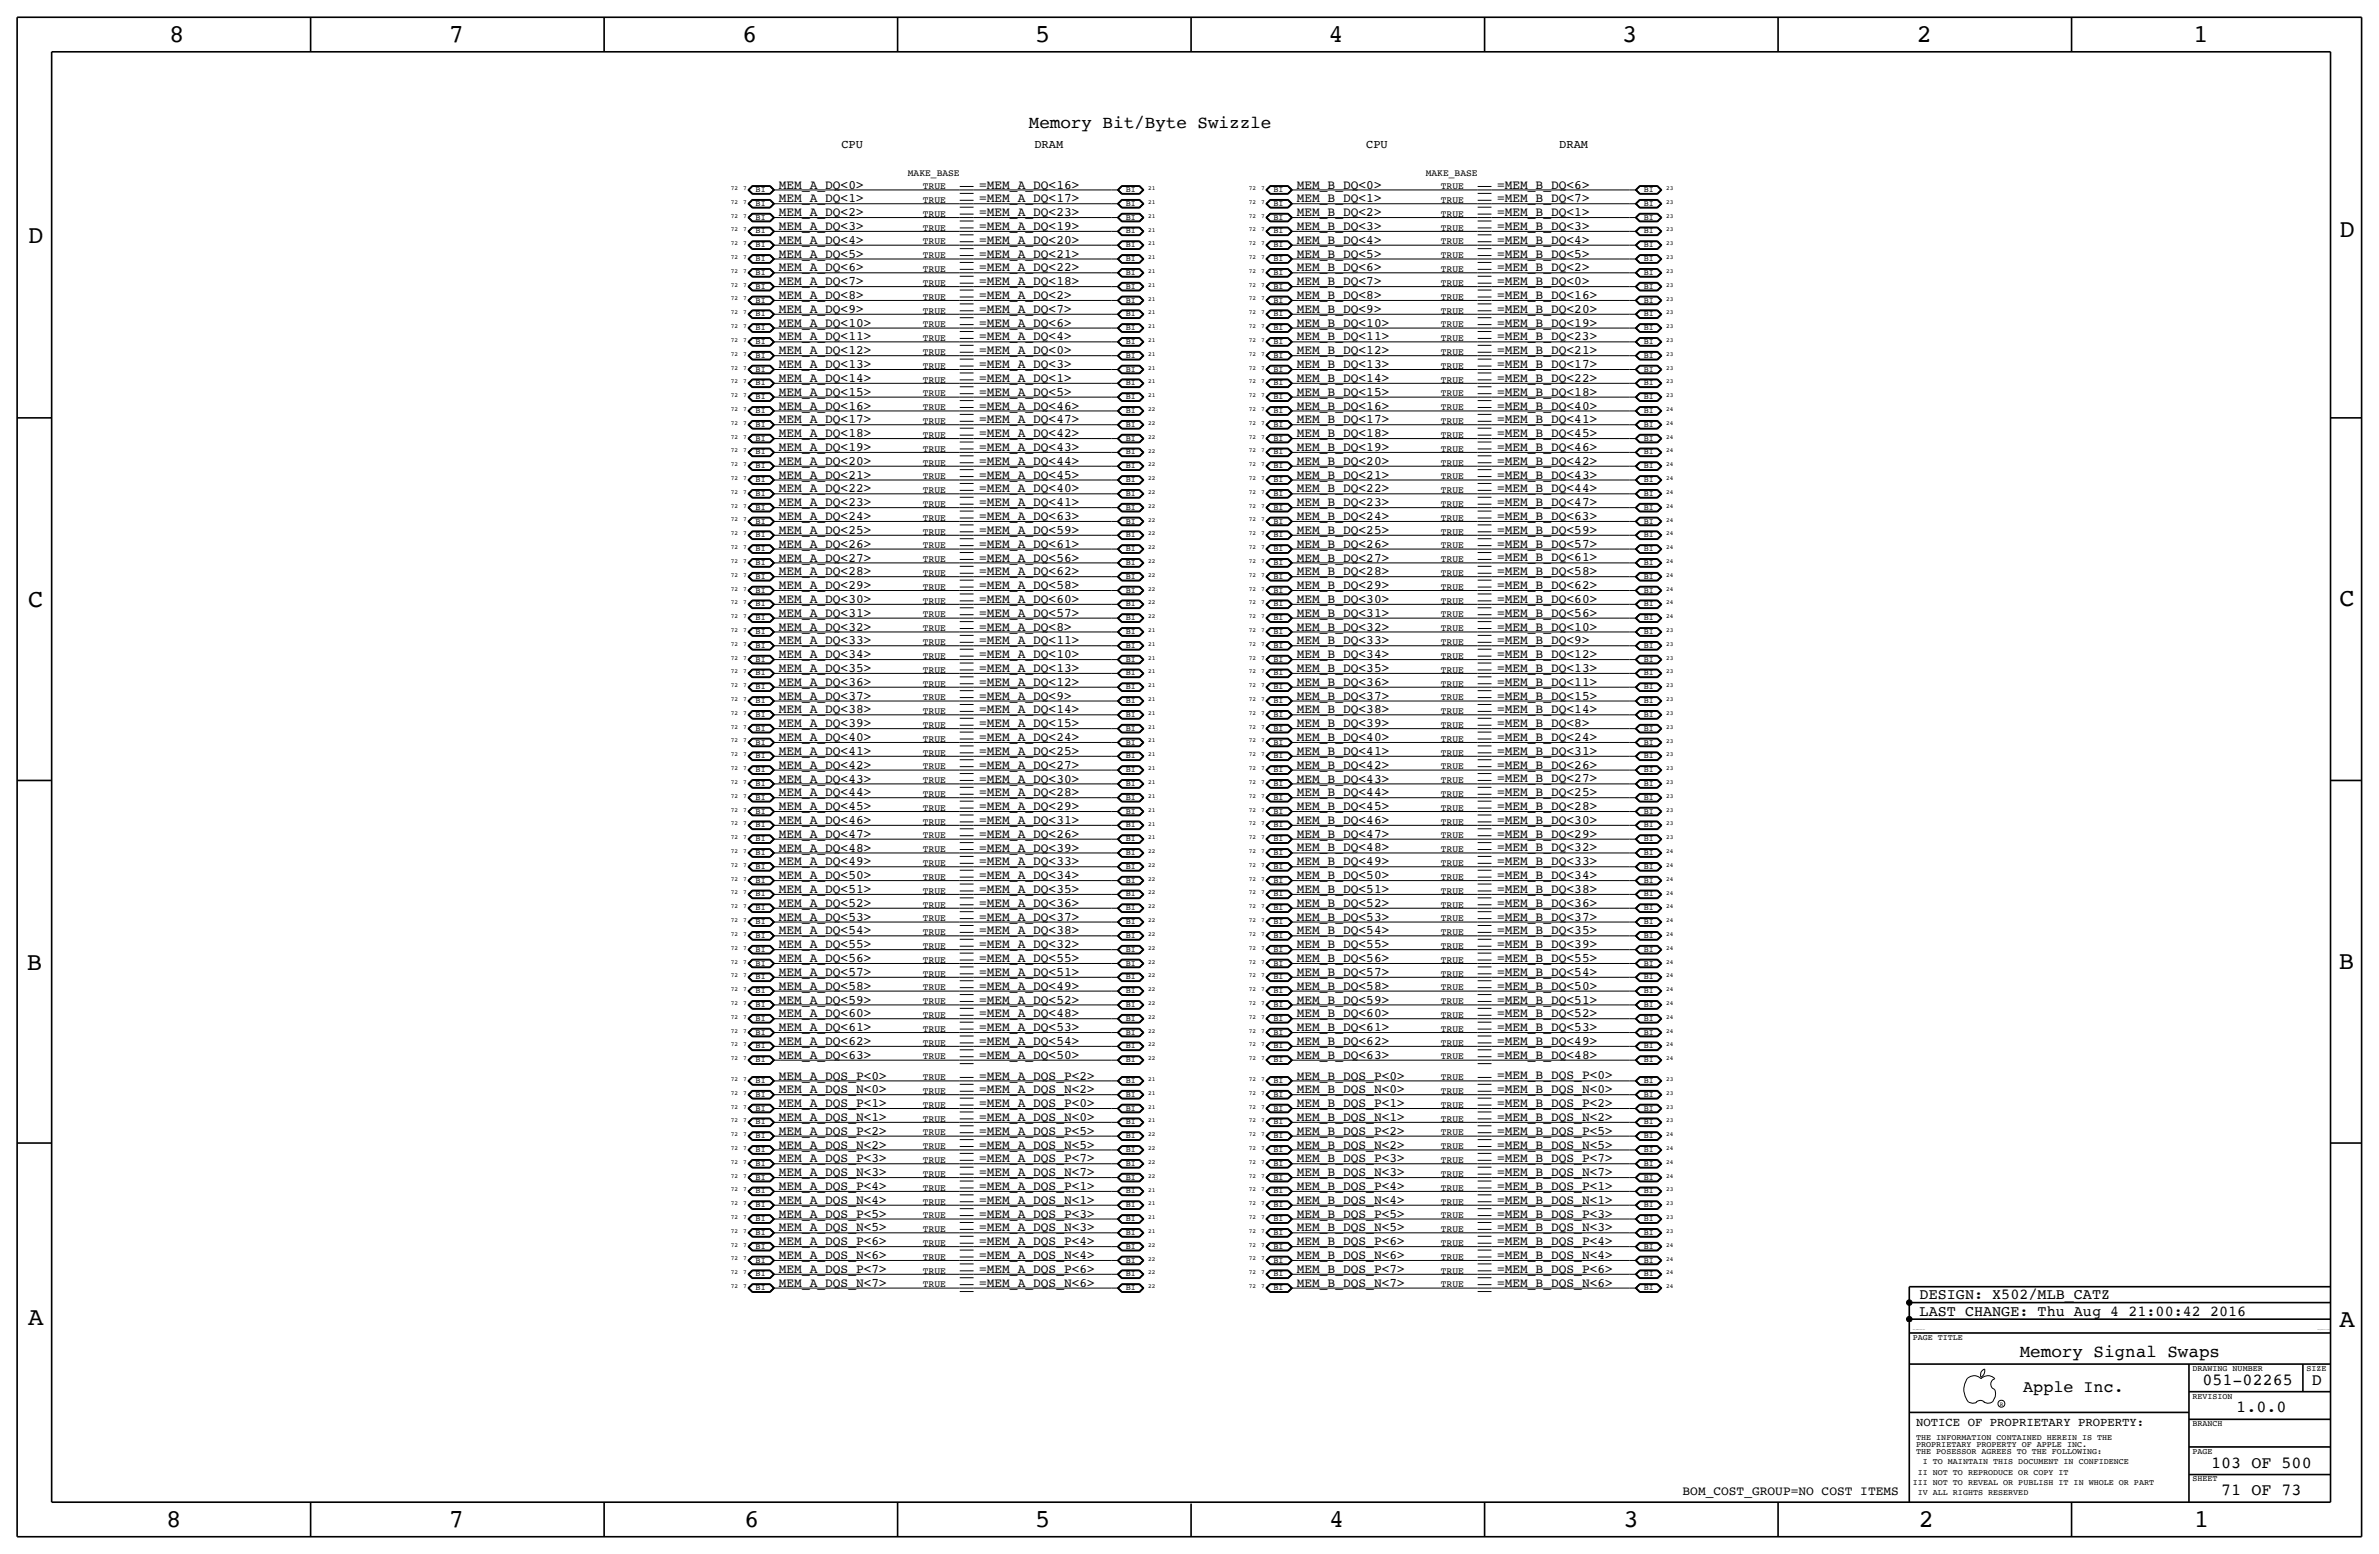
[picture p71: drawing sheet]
<svg xmlns="http://www.w3.org/2000/svg" width="875mm" height="572mm" viewBox="0 0 875 572" stroke-linecap="round" stroke-linejoin="round" font-family="sans-serif">
<defs><g id="words">
<g font-size="9.4">
<text x="62.2" y="15.5">8</text>
<text x="165.1" y="15.5">7</text>
<text x="273" y="15.5">6</text>
<text x="380.7" y="15.5">5</text>
<text x="488.7" y="15.5">4</text>
<text x="596.6" y="15.5">3</text>
<text x="705" y="15.5">2</text>
<text x="806.6" y="15.5">1</text>
<text x="10.4" y="89.4">D</text>
<text x="860.5" y="87.1">D</text>
<text x="10.4" y="223.3">C</text>
<text x="860.5" y="222.8">C</text>
<text x="9.9" y="356.6">B</text>
<text x="860.2" y="356.4">B</text>
<text x="10.4" y="487.4">A</text>
<text x="860.5" y="488.2">A</text>
<text x="61.2" y="561.6">8</text>
<text x="165.1" y="561.6">7</text>
<text x="273.8" y="561.6">6</text>
<text x="380.7" y="561.6">5</text>
<text x="488.9" y="561.6">4</text>
<text x="597.1" y="561.6">3</text>
<text x="705.8" y="561.6">2</text>
<text x="806.9" y="561.6">1</text>
</g>
<g font-size="6.5">
<text x="378.4" y="47">Memory Bit/Byte Swizzle</text>
<text x="742.9" y="499.1">Memory Signal Swaps</text>
</g>
<g font-size="6.2">
<text x="810.1" y="509.3">051-02265</text>
<text x="850.3" y="509.3">D</text>
<text x="744.2" y="511.8">Apple Inc.</text>
<text x="822.6" y="519.4">1.0.0</text>
<text x="813.3" y="539.7">103 OF 500</text>
<text x="817" y="549.9">71 OF 73</text>
</g>
<g font-size="5.6">
<text x="706.1" y="477.8">DESIGN: X502/MLB_CATZ</text>
<text x="706.1" y="483.9">LAST CHANGE: Thu Aug 4 21:00:42 2016</text>
</g>
<g font-size="4.7">
<text x="286.5" y="69.3">MEM_A_DQ&lt;0&gt;</text>
<text x="360.1" y="69.3">=MEM_A_DQ&lt;16&gt;</text>
<text x="477" y="69.3">MEM_B_DQ&lt;0&gt;</text>
<text x="550.6" y="69.3">=MEM_B_DQ&lt;6&gt;</text>
<text x="286.5" y="74.4">MEM_A_DQ&lt;1&gt;</text>
<text x="360.1" y="74.4">=MEM_A_DQ&lt;17&gt;</text>
<text x="477" y="74.4">MEM_B_DQ&lt;1&gt;</text>
<text x="550.6" y="74.4">=MEM_B_DQ&lt;7&gt;</text>
<text x="286.5" y="79.5">MEM_A_DQ&lt;2&gt;</text>
<text x="360.1" y="79.5">=MEM_A_DQ&lt;23&gt;</text>
<text x="477" y="79.5">MEM_B_DQ&lt;2&gt;</text>
<text x="550.6" y="79.5">=MEM_B_DQ&lt;1&gt;</text>
<text x="286.5" y="84.6">MEM_A_DQ&lt;3&gt;</text>
<text x="286.5" y="89.7">MEM_A_DQ&lt;4&gt;</text>
<text x="360.1" y="89.7">=MEM_A_DQ&lt;20&gt;</text>
<text x="360.1" y="84.6">=MEM_A_DQ&lt;19&gt;</text>
<text x="477" y="84.6">MEM_B_DQ&lt;3&gt;</text>
<text x="477" y="89.6">MEM_B_DQ&lt;4&gt;</text>
<text x="550.6" y="84.6">=MEM_B_DQ&lt;3&gt;</text>
<text x="550.6" y="89.7">=MEM_B_DQ&lt;4&gt;</text>
<text x="286.5" y="94.7">MEM_A_DQ&lt;5&gt;</text>
<text x="360.1" y="94.7">=MEM_A_DQ&lt;21&gt;</text>
<text x="477" y="94.7">MEM_B_DQ&lt;5&gt;</text>
<text x="550.6" y="94.7">=MEM_B_DQ&lt;5&gt;</text>
<text x="286.5" y="99.8">MEM_A_DQ&lt;6&gt;</text>
<text x="360.1" y="99.8">=MEM_A_DQ&lt;22&gt;</text>
<text x="477" y="99.8">MEM_B_DQ&lt;6&gt;</text>
<text x="550.6" y="99.8">=MEM_B_DQ&lt;2&gt;</text>
<text x="286.5" y="104.9">MEM_A_DQ&lt;7&gt;</text>
<text x="360.1" y="104.9">=MEM_A_DQ&lt;18&gt;</text>
<text x="477" y="104.9">MEM_B_DQ&lt;7&gt;</text>
<text x="550.6" y="104.9">=MEM_B_DQ&lt;0&gt;</text>
<text x="286.5" y="110">MEM_A_DQ&lt;8&gt;</text>
<text x="360.1" y="110">=MEM_A_DQ&lt;2&gt;</text>
<text x="477" y="110">MEM_B_DQ&lt;8&gt;</text>
<text x="550.6" y="110">=MEM_B_DQ&lt;16&gt;</text>
<text x="286.5" y="115.1">MEM_A_DQ&lt;9&gt;</text>
<text x="360.1" y="115.1">=MEM_A_DQ&lt;7&gt;</text>
<text x="477" y="115.1">MEM_B_DQ&lt;9&gt;</text>
<text x="550.6" y="115.1">=MEM_B_DQ&lt;20&gt;</text>
<text x="286.5" y="125.2">MEM_A_DQ&lt;11&gt;</text>
<text x="286.5" y="120.1">MEM_A_DQ&lt;10&gt;</text>
<text x="360.1" y="125.2">=MEM_A_DQ&lt;4&gt;</text>
<text x="360.1" y="120.1">=MEM_A_DQ&lt;6&gt;</text>
<text x="477" y="120.1">MEM_B_DQ&lt;10&gt;</text>
<text x="477" y="125.2">MEM_B_DQ&lt;11&gt;</text>
<text x="550.6" y="125.2">=MEM_B_DQ&lt;23&gt;</text>
<text x="550.6" y="120.1">=MEM_B_DQ&lt;19&gt;</text>
<text x="286.5" y="130.3">MEM_A_DQ&lt;12&gt;</text>
<text x="360.1" y="130.3">=MEM_A_DQ&lt;0&gt;</text>
<text x="477" y="130.3">MEM_B_DQ&lt;12&gt;</text>
<text x="550.6" y="130.3">=MEM_B_DQ&lt;21&gt;</text>
<text x="286.5" y="135.4">MEM_A_DQ&lt;13&gt;</text>
<text x="360.1" y="135.4">=MEM_A_DQ&lt;3&gt;</text>
<text x="477" y="135.4">MEM_B_DQ&lt;13&gt;</text>
<text x="550.6" y="135.4">=MEM_B_DQ&lt;17&gt;</text>
<text x="286.5" y="140.5">MEM_A_DQ&lt;14&gt;</text>
<text x="360.1" y="140.5">=MEM_A_DQ&lt;1&gt;</text>
<text x="477" y="140.5">MEM_B_DQ&lt;14&gt;</text>
<text x="550.6" y="140.4">=MEM_B_DQ&lt;22&gt;</text>
<text x="286.5" y="145.5">MEM_A_DQ&lt;15&gt;</text>
<text x="360.1" y="145.5">=MEM_A_DQ&lt;5&gt;</text>
<text x="477" y="145.5">MEM_B_DQ&lt;15&gt;</text>
<text x="550.6" y="145.5">=MEM_B_DQ&lt;18&gt;</text>
<text x="286.5" y="150.6">MEM_A_DQ&lt;16&gt;</text>
<text x="286.5" y="155.7">MEM_A_DQ&lt;17&gt;</text>
<text x="360.1" y="150.6">=MEM_A_DQ&lt;46&gt;</text>
<text x="360.1" y="155.7">=MEM_A_DQ&lt;47&gt;</text>
<text x="477" y="150.6">MEM_B_DQ&lt;16&gt;</text>
<text x="477" y="155.7">MEM_B_DQ&lt;17&gt;</text>
<text x="550.6" y="150.6">=MEM_B_DQ&lt;40&gt;</text>
<text x="550.6" y="155.7">=MEM_B_DQ&lt;41&gt;</text>
<text x="286.5" y="160.8">MEM_A_DQ&lt;18&gt;</text>
<text x="360.1" y="160.8">=MEM_A_DQ&lt;42&gt;</text>
<text x="477" y="160.8">MEM_B_DQ&lt;18&gt;</text>
<text x="550.6" y="160.8">=MEM_B_DQ&lt;45&gt;</text>
<text x="286.5" y="165.9">MEM_A_DQ&lt;19&gt;</text>
<text x="360.1" y="165.9">=MEM_A_DQ&lt;43&gt;</text>
<text x="477" y="165.9">MEM_B_DQ&lt;19&gt;</text>
<text x="550.6" y="165.9">=MEM_B_DQ&lt;46&gt;</text>
<text x="286.5" y="170.9">MEM_A_DQ&lt;20&gt;</text>
<text x="360.1" y="170.9">=MEM_A_DQ&lt;44&gt;</text>
<text x="477" y="170.9">MEM_B_DQ&lt;20&gt;</text>
<text x="550.6" y="170.9">=MEM_B_DQ&lt;42&gt;</text>
<text x="286.5" y="176">MEM_A_DQ&lt;21&gt;</text>
<text x="360.1" y="176">=MEM_A_DQ&lt;45&gt;</text>
<text x="477" y="176">MEM_B_DQ&lt;21&gt;</text>
<text x="550.6" y="176">=MEM_B_DQ&lt;43&gt;</text>
<text x="286.5" y="181.1">MEM_A_DQ&lt;22&gt;</text>
<text x="360.1" y="181.1">=MEM_A_DQ&lt;40&gt;</text>
<text x="477" y="181.1">MEM_B_DQ&lt;22&gt;</text>
<text x="550.6" y="181.1">=MEM_B_DQ&lt;44&gt;</text>
<text x="286.5" y="191.3">MEM_A_DQ&lt;24&gt;</text>
<text x="286.5" y="186.2">MEM_A_DQ&lt;23&gt;</text>
<text x="360.1" y="191.3">=MEM_A_DQ&lt;63&gt;</text>
<text x="360.1" y="186.2">=MEM_A_DQ&lt;41&gt;</text>
<text x="477" y="186.2">MEM_B_DQ&lt;23&gt;</text>
<text x="477" y="191.3">MEM_B_DQ&lt;24&gt;</text>
<text x="550.6" y="191.3">=MEM_B_DQ&lt;63&gt;</text>
<text x="550.6" y="186.2">=MEM_B_DQ&lt;47&gt;</text>
<text x="286.5" y="196.3">MEM_A_DQ&lt;25&gt;</text>
<text x="360.1" y="196.3">=MEM_A_DQ&lt;59&gt;</text>
<text x="477" y="196.3">MEM_B_DQ&lt;25&gt;</text>
<text x="550.6" y="196.3">=MEM_B_DQ&lt;59&gt;</text>
<text x="286.5" y="201.4">MEM_A_DQ&lt;26&gt;</text>
<text x="360.1" y="201.4">=MEM_A_DQ&lt;61&gt;</text>
<text x="477" y="201.4">MEM_B_DQ&lt;26&gt;</text>
<text x="550.6" y="201.4">=MEM_B_DQ&lt;57&gt;</text>
<text x="286.5" y="206.5">MEM_A_DQ&lt;27&gt;</text>
<text x="360.1" y="206.5">=MEM_A_DQ&lt;56&gt;</text>
<text x="477" y="206.5">MEM_B_DQ&lt;27&gt;</text>
<text x="550.6" y="206.5">=MEM_B_DQ&lt;61&gt;</text>
<text x="286.5" y="211.6">MEM_A_DQ&lt;28&gt;</text>
<text x="360.1" y="211.6">=MEM_A_DQ&lt;62&gt;</text>
<text x="477" y="211.6">MEM_B_DQ&lt;28&gt;</text>
<text x="550.6" y="211.6">=MEM_B_DQ&lt;58&gt;</text>
<text x="286.5" y="216.7">MEM_A_DQ&lt;29&gt;</text>
<text x="286.5" y="221.7">MEM_A_DQ&lt;30&gt;</text>
<text x="360.1" y="216.7">=MEM_A_DQ&lt;58&gt;</text>
<text x="360.1" y="221.7">=MEM_A_DQ&lt;60&gt;</text>
<text x="477" y="216.7">MEM_B_DQ&lt;29&gt;</text>
<text x="477" y="221.7">MEM_B_DQ&lt;30&gt;</text>
<text x="550.6" y="216.6">=MEM_B_DQ&lt;62&gt;</text>
<text x="550.6" y="221.7">=MEM_B_DQ&lt;60&gt;</text>
<text x="286.5" y="226.8">MEM_A_DQ&lt;31&gt;</text>
<text x="360.1" y="226.8">=MEM_A_DQ&lt;57&gt;</text>
<text x="477" y="226.8">MEM_B_DQ&lt;31&gt;</text>
<text x="550.6" y="226.8">=MEM_B_DQ&lt;56&gt;</text>
<text x="286.5" y="231.9">MEM_A_DQ&lt;32&gt;</text>
<text x="360.1" y="231.9">=MEM_A_DQ&lt;8&gt;</text>
<text x="477" y="231.9">MEM_B_DQ&lt;32&gt;</text>
<text x="550.6" y="231.9">=MEM_B_DQ&lt;10&gt;</text>
<text x="286.5" y="237">MEM_A_DQ&lt;33&gt;</text>
<text x="360.1" y="237">=MEM_A_DQ&lt;11&gt;</text>
<text x="477" y="237">MEM_B_DQ&lt;33&gt;</text>
<text x="550.6" y="237">=MEM_B_DQ&lt;9&gt;</text>
<text x="286.5" y="242.1">MEM_A_DQ&lt;34&gt;</text>
<text x="360.1" y="242.1">=MEM_A_DQ&lt;10&gt;</text>
<text x="477" y="242.1">MEM_B_DQ&lt;34&gt;</text>
<text x="550.6" y="242">=MEM_B_DQ&lt;12&gt;</text>
<text x="286.5" y="247.1">MEM_A_DQ&lt;35&gt;</text>
<text x="360.1" y="247.1">=MEM_A_DQ&lt;13&gt;</text>
<text x="477" y="247.1">MEM_B_DQ&lt;35&gt;</text>
<text x="550.6" y="247.1">=MEM_B_DQ&lt;13&gt;</text>
<text x="286.5" y="252.2">MEM_A_DQ&lt;36&gt;</text>
<text x="286.5" y="257.3">MEM_A_DQ&lt;37&gt;</text>
<text x="360.1" y="257.3">=MEM_A_DQ&lt;9&gt;</text>
<text x="360.1" y="252.2">=MEM_A_DQ&lt;12&gt;</text>
<text x="477" y="252.2">MEM_B_DQ&lt;36&gt;</text>
<text x="477" y="257.3">MEM_B_DQ&lt;37&gt;</text>
<text x="550.6" y="252.2">=MEM_B_DQ&lt;11&gt;</text>
<text x="550.6" y="257.3">=MEM_B_DQ&lt;15&gt;</text>
<text x="286.5" y="262.4">MEM_A_DQ&lt;38&gt;</text>
<text x="360.1" y="262.4">=MEM_A_DQ&lt;14&gt;</text>
<text x="477" y="262.4">MEM_B_DQ&lt;38&gt;</text>
<text x="550.6" y="262.4">=MEM_B_DQ&lt;14&gt;</text>
<text x="286.5" y="267.5">MEM_A_DQ&lt;39&gt;</text>
<text x="360.1" y="267.5">=MEM_A_DQ&lt;15&gt;</text>
<text x="477" y="267.5">MEM_B_DQ&lt;39&gt;</text>
<text x="550.6" y="267.4">=MEM_B_DQ&lt;8&gt;</text>
<text x="286.5" y="272.5">MEM_A_DQ&lt;40&gt;</text>
<text x="360.1" y="272.5">=MEM_A_DQ&lt;24&gt;</text>
<text x="477" y="272.5">MEM_B_DQ&lt;40&gt;</text>
<text x="550.6" y="272.5">=MEM_B_DQ&lt;24&gt;</text>
<text x="286.5" y="277.6">MEM_A_DQ&lt;41&gt;</text>
<text x="360.1" y="277.6">=MEM_A_DQ&lt;25&gt;</text>
<text x="477" y="277.6">MEM_B_DQ&lt;41&gt;</text>
<text x="550.6" y="277.6">=MEM_B_DQ&lt;31&gt;</text>
<text x="286.5" y="282.7">MEM_A_DQ&lt;42&gt;</text>
<text x="286.5" y="287.8">MEM_A_DQ&lt;43&gt;</text>
<text x="360.1" y="282.7">=MEM_A_DQ&lt;27&gt;</text>
<text x="360.1" y="287.8">=MEM_A_DQ&lt;30&gt;</text>
<text x="477" y="282.7">MEM_B_DQ&lt;42&gt;</text>
<text x="477" y="287.8">MEM_B_DQ&lt;43&gt;</text>
<text x="550.6" y="287.7">=MEM_B_DQ&lt;27&gt;</text>
<text x="550.6" y="282.7">=MEM_B_DQ&lt;26&gt;</text>
<text x="286.5" y="292.9">MEM_A_DQ&lt;44&gt;</text>
<text x="360.1" y="292.9">=MEM_A_DQ&lt;28&gt;</text>
<text x="477" y="292.9">MEM_B_DQ&lt;44&gt;</text>
<text x="550.6" y="292.8">=MEM_B_DQ&lt;25&gt;</text>
<text x="286.5" y="297.9">MEM_A_DQ&lt;45&gt;</text>
<text x="360.1" y="297.9">=MEM_A_DQ&lt;29&gt;</text>
<text x="477" y="297.9">MEM_B_DQ&lt;45&gt;</text>
<text x="550.6" y="297.9">=MEM_B_DQ&lt;28&gt;</text>
<text x="286.5" y="303">MEM_A_DQ&lt;46&gt;</text>
<text x="360.1" y="303">=MEM_A_DQ&lt;31&gt;</text>
<text x="477" y="303">MEM_B_DQ&lt;46&gt;</text>
<text x="550.6" y="303">=MEM_B_DQ&lt;30&gt;</text>
<text x="286.5" y="308.1">MEM_A_DQ&lt;47&gt;</text>
<text x="360.1" y="308.1">=MEM_A_DQ&lt;26&gt;</text>
<text x="477" y="308.1">MEM_B_DQ&lt;47&gt;</text>
<text x="550.6" y="308.1">=MEM_B_DQ&lt;29&gt;</text>
<text x="286.5" y="313.2">MEM_A_DQ&lt;48&gt;</text>
<text x="360.1" y="313.2">=MEM_A_DQ&lt;39&gt;</text>
<text x="477" y="313.1">MEM_B_DQ&lt;48&gt;</text>
<text x="550.6" y="313.1">=MEM_B_DQ&lt;32&gt;</text>
<text x="286.5" y="323.3">MEM_A_DQ&lt;50&gt;</text>
<text x="286.5" y="318.3">MEM_A_DQ&lt;49&gt;</text>
<text x="360.1" y="318.3">=MEM_A_DQ&lt;33&gt;</text>
<text x="360.1" y="323.3">=MEM_A_DQ&lt;34&gt;</text>
<text x="477" y="318.3">MEM_B_DQ&lt;49&gt;</text>
<text x="477" y="323.3">MEM_B_DQ&lt;50&gt;</text>
<text x="550.6" y="318.2">=MEM_B_DQ&lt;33&gt;</text>
<text x="550.6" y="323.3">=MEM_B_DQ&lt;34&gt;</text>
<text x="286.5" y="328.4">MEM_A_DQ&lt;51&gt;</text>
<text x="360.1" y="328.4">=MEM_A_DQ&lt;35&gt;</text>
<text x="477" y="328.4">MEM_B_DQ&lt;51&gt;</text>
<text x="550.6" y="328.4">=MEM_B_DQ&lt;38&gt;</text>
<text x="286.5" y="333.5">MEM_A_DQ&lt;52&gt;</text>
<text x="360.1" y="333.5">=MEM_A_DQ&lt;36&gt;</text>
<text x="477" y="333.5">MEM_B_DQ&lt;52&gt;</text>
<text x="550.6" y="333.5">=MEM_B_DQ&lt;36&gt;</text>
<text x="286.5" y="338.6">MEM_A_DQ&lt;53&gt;</text>
<text x="360.1" y="338.6">=MEM_A_DQ&lt;37&gt;</text>
<text x="477" y="338.6">MEM_B_DQ&lt;53&gt;</text>
<text x="550.6" y="338.5">=MEM_B_DQ&lt;37&gt;</text>
<text x="286.5" y="343.7">MEM_A_DQ&lt;54&gt;</text>
<text x="360.1" y="343.7">=MEM_A_DQ&lt;38&gt;</text>
<text x="477" y="343.7">MEM_B_DQ&lt;54&gt;</text>
<text x="550.6" y="343.7">=MEM_B_DQ&lt;35&gt;</text>
<text x="286.5" y="348.7">MEM_A_DQ&lt;55&gt;</text>
<text x="286.5" y="353.8">MEM_A_DQ&lt;56&gt;</text>
<text x="360.1" y="353.8">=MEM_A_DQ&lt;55&gt;</text>
<text x="360.1" y="348.7">=MEM_A_DQ&lt;32&gt;</text>
<text x="477" y="348.7">MEM_B_DQ&lt;55&gt;</text>
<text x="477" y="353.8">MEM_B_DQ&lt;56&gt;</text>
<text x="550.6" y="348.7">=MEM_B_DQ&lt;39&gt;</text>
<text x="550.6" y="353.8">=MEM_B_DQ&lt;55&gt;</text>
<text x="286.5" y="358.9">MEM_A_DQ&lt;57&gt;</text>
<text x="360.1" y="358.9">=MEM_A_DQ&lt;51&gt;</text>
<text x="477" y="358.9">MEM_B_DQ&lt;57&gt;</text>
<text x="550.6" y="358.8">=MEM_B_DQ&lt;54&gt;</text>
<text x="286.5" y="364">MEM_A_DQ&lt;58&gt;</text>
<text x="360.1" y="364">=MEM_A_DQ&lt;49&gt;</text>
<text x="477" y="364">MEM_B_DQ&lt;58&gt;</text>
<text x="550.6" y="364">=MEM_B_DQ&lt;50&gt;</text>
<text x="286.5" y="369.1">MEM_A_DQ&lt;59&gt;</text>
<text x="360.1" y="369.1">=MEM_A_DQ&lt;52&gt;</text>
<text x="477" y="369.1">MEM_B_DQ&lt;59&gt;</text>
<text x="550.6" y="369.1">=MEM_B_DQ&lt;51&gt;</text>
<text x="286.5" y="374.1">MEM_A_DQ&lt;60&gt;</text>
<text x="360.1" y="374.1">=MEM_A_DQ&lt;48&gt;</text>
<text x="477" y="374.1">MEM_B_DQ&lt;60&gt;</text>
<text x="550.6" y="374.1">=MEM_B_DQ&lt;52&gt;</text>
<text x="286.5" y="379.2">MEM_A_DQ&lt;61&gt;</text>
<text x="360.1" y="379.2">=MEM_A_DQ&lt;53&gt;</text>
<text x="477" y="379.2">MEM_B_DQ&lt;61&gt;</text>
<text x="550.6" y="379.2">=MEM_B_DQ&lt;53&gt;</text>
<text x="286.5" y="384.3">MEM_A_DQ&lt;62&gt;</text>
<text x="286.5" y="389.4">MEM_A_DQ&lt;63&gt;</text>
<text x="360.1" y="384.3">=MEM_A_DQ&lt;54&gt;</text>
<text x="360.1" y="389.4">=MEM_A_DQ&lt;50&gt;</text>
<text x="477" y="384.3">MEM_B_DQ&lt;62&gt;</text>
<text x="477" y="389.4">MEM_B_DQ&lt;63&gt;</text>
<text x="550.6" y="384.3">=MEM_B_DQ&lt;49&gt;</text>
<text x="550.6" y="389.4">=MEM_B_DQ&lt;48&gt;</text>
<text x="286.5" y="397">MEM_A_DQS_P&lt;0&gt;</text>
<text x="360.1" y="397">=MEM_A_DQS_P&lt;2&gt;</text>
<text x="477" y="397">MEM_B_DQS_P&lt;0&gt;</text>
<text x="550.6" y="397">=MEM_B_DQS_P&lt;0&gt;</text>
<text x="286.5" y="402.1">MEM_A_DQS_N&lt;0&gt;</text>
<text x="286.5" y="407.2">MEM_A_DQS_P&lt;1&gt;</text>
<text x="360.1" y="402.1">=MEM_A_DQS_N&lt;2&gt;</text>
<text x="360.1" y="407.2">=MEM_A_DQS_P&lt;0&gt;</text>
<text x="477" y="402.1">MEM_B_DQS_N&lt;0&gt;</text>
<text x="477" y="407.2">MEM_B_DQS_P&lt;1&gt;</text>
<text x="550.6" y="402.1">=MEM_B_DQS_N&lt;0&gt;</text>
<text x="550.6" y="407.2">=MEM_B_DQS_P&lt;2&gt;</text>
<text x="286.5" y="412.2">MEM_A_DQS_N&lt;1&gt;</text>
<text x="360.1" y="412.2">=MEM_A_DQS_N&lt;0&gt;</text>
<text x="477" y="412.2">MEM_B_DQS_N&lt;1&gt;</text>
<text x="550.6" y="412.2">=MEM_B_DQS_N&lt;2&gt;</text>
<text x="286.5" y="417.3">MEM_A_DQS_P&lt;2&gt;</text>
<text x="360.1" y="417.3">=MEM_A_DQS_P&lt;5&gt;</text>
<text x="477" y="417.3">MEM_B_DQS_P&lt;2&gt;</text>
<text x="550.6" y="417.3">=MEM_B_DQS_P&lt;5&gt;</text>
<text x="286.5" y="422.4">MEM_A_DQS_N&lt;2&gt;</text>
<text x="360.1" y="422.4">=MEM_A_DQS_N&lt;5&gt;</text>
<text x="477" y="422.4">MEM_B_DQS_N&lt;2&gt;</text>
<text x="550.6" y="422.4">=MEM_B_DQS_N&lt;5&gt;</text>
<text x="286.5" y="427.5">MEM_A_DQS_P&lt;3&gt;</text>
<text x="360.1" y="427.5">=MEM_A_DQS_P&lt;7&gt;</text>
<text x="477" y="427.5">MEM_B_DQS_P&lt;3&gt;</text>
<text x="550.6" y="427.5">=MEM_B_DQS_P&lt;7&gt;</text>
<text x="286.5" y="437.6">MEM_A_DQS_P&lt;4&gt;</text>
<text x="286.5" y="432.6">MEM_A_DQS_N&lt;3&gt;</text>
<text x="360.1" y="437.6">=MEM_A_DQS_P&lt;1&gt;</text>
<text x="360.1" y="432.6">=MEM_A_DQS_N&lt;7&gt;</text>
<text x="477" y="432.6">MEM_B_DQS_N&lt;3&gt;</text>
<text x="477" y="437.6">MEM_B_DQS_P&lt;4&gt;</text>
<text x="550.6" y="437.6">=MEM_B_DQS_P&lt;1&gt;</text>
<text x="550.6" y="432.6">=MEM_B_DQS_N&lt;7&gt;</text>
<text x="286.5" y="442.7">MEM_A_DQS_N&lt;4&gt;</text>
<text x="360.1" y="442.7">=MEM_A_DQS_N&lt;1&gt;</text>
<text x="477" y="442.7">MEM_B_DQS_N&lt;4&gt;</text>
<text x="550.6" y="442.7">=MEM_B_DQS_N&lt;1&gt;</text>
<text x="286.5" y="447.8">MEM_A_DQS_P&lt;5&gt;</text>
<text x="360.1" y="447.8">=MEM_A_DQS_P&lt;3&gt;</text>
<text x="477" y="447.8">MEM_B_DQS_P&lt;5&gt;</text>
<text x="550.6" y="447.8">=MEM_B_DQS_P&lt;3&gt;</text>
<text x="286.5" y="452.9">MEM_A_DQS_N&lt;5&gt;</text>
<text x="360.1" y="452.9">=MEM_A_DQS_N&lt;3&gt;</text>
<text x="477" y="452.9">MEM_B_DQS_N&lt;5&gt;</text>
<text x="550.6" y="452.9">=MEM_B_DQS_N&lt;3&gt;</text>
<text x="286.5" y="458">MEM_A_DQS_P&lt;6&gt;</text>
<text x="360.1" y="458">=MEM_A_DQS_P&lt;4&gt;</text>
<text x="477" y="458">MEM_B_DQS_P&lt;6&gt;</text>
<text x="550.6" y="457.9">=MEM_B_DQS_P&lt;4&gt;</text>
<text x="286.5" y="463">MEM_A_DQS_N&lt;6&gt;</text>
<text x="360.1" y="463">=MEM_A_DQS_N&lt;4&gt;</text>
<text x="477" y="463">MEM_B_DQS_N&lt;6&gt;</text>
<text x="550.6" y="463">=MEM_B_DQS_N&lt;4&gt;</text>
<text x="286.5" y="468.1">MEM_A_DQS_P&lt;7&gt;</text>
<text x="286.5" y="473.2">MEM_A_DQS_N&lt;7&gt;</text>
<text x="360.1" y="468.1">=MEM_A_DQS_P&lt;6&gt;</text>
<text x="360.1" y="473.2">=MEM_A_DQS_N&lt;6&gt;</text>
<text x="477" y="468.1">MEM_B_DQS_P&lt;7&gt;</text>
<text x="477" y="473.2">MEM_B_DQS_N&lt;7&gt;</text>
<text x="550.6" y="468.1">=MEM_B_DQS_P&lt;6&gt;</text>
<text x="550.6" y="473.2">=MEM_B_DQS_N&lt;6&gt;</text>
<text x="618.9" y="549.9">BOM_COST_GROUP=NO COST ITEMS</text>
</g>
<text font-size="4.5" x="704.8" y="524.5">NOTICE OF PROPRIETARY PROPERTY:</text>
<g font-size="4.4">
<text x="309.5" y="54.6">CPU</text>
<text x="380.5" y="54.6">DRAM</text>
<text x="502.5" y="54.6">CPU</text>
<text x="573.5" y="54.6">DRAM</text>
</g>
<g font-size="3.5">
<text x="333.9" y="64.8">MAKE_BASE</text>
<text x="524.4" y="64.8">MAKE_BASE</text>
<text x="339.4" y="69.6">TRUE</text>
<text x="529.9" y="69.6">TRUE</text>
<text x="339.4" y="74.7">TRUE</text>
<text x="529.9" y="74.7">TRUE</text>
<text x="339.4" y="79.8">TRUE</text>
<text x="529.9" y="79.8">TRUE</text>
<text x="339.4" y="84.8">TRUE</text>
<text x="339.4" y="89.9">TRUE</text>
<text x="529.9" y="89.9">TRUE</text>
<text x="529.9" y="84.8">TRUE</text>
<text x="339.4" y="95">TRUE</text>
<text x="529.9" y="95">TRUE</text>
<text x="339.4" y="100.1">TRUE</text>
<text x="529.9" y="100.1">TRUE</text>
<text x="339.4" y="105.2">TRUE</text>
<text x="529.9" y="105.2">TRUE</text>
<text x="339.4" y="110.2">TRUE</text>
<text x="529.9" y="110.2">TRUE</text>
<text x="339.4" y="115.3">TRUE</text>
<text x="529.9" y="115.3">TRUE</text>
<text x="339.4" y="125.5">TRUE</text>
<text x="339.4" y="120.4">TRUE</text>
<text x="529.9" y="120.4">TRUE</text>
<text x="529.9" y="125.5">TRUE</text>
<text x="339.4" y="130.6">TRUE</text>
<text x="529.9" y="130.6">TRUE</text>
<text x="339.4" y="135.6">TRUE</text>
<text x="529.9" y="135.6">TRUE</text>
<text x="339.4" y="140.7">TRUE</text>
<text x="529.9" y="140.7">TRUE</text>
<text x="339.4" y="145.8">TRUE</text>
<text x="529.9" y="145.8">TRUE</text>
<text x="339.4" y="150.9">TRUE</text>
<text x="339.4" y="156">TRUE</text>
<text x="529.9" y="150.9">TRUE</text>
<text x="529.9" y="156">TRUE</text>
<text x="339.4" y="161">TRUE</text>
<text x="529.9" y="161">TRUE</text>
<text x="339.4" y="166.1">TRUE</text>
<text x="529.9" y="166.1">TRUE</text>
<text x="339.4" y="171.2">TRUE</text>
<text x="529.9" y="171.2">TRUE</text>
<text x="339.4" y="176.3">TRUE</text>
<text x="529.9" y="176.3">TRUE</text>
<text x="339.4" y="181.4">TRUE</text>
<text x="529.9" y="181.4">TRUE</text>
<text x="339.4" y="186.4">TRUE</text>
<text x="339.4" y="191.5">TRUE</text>
<text x="529.9" y="186.4">TRUE</text>
<text x="529.9" y="191.5">TRUE</text>
<text x="339.4" y="196.6">TRUE</text>
<text x="529.9" y="196.6">TRUE</text>
<text x="339.4" y="201.7">TRUE</text>
<text x="529.9" y="201.7">TRUE</text>
<text x="339.4" y="206.8">TRUE</text>
<text x="529.9" y="206.8">TRUE</text>
<text x="339.4" y="211.8">TRUE</text>
<text x="529.9" y="211.8">TRUE</text>
<text x="339.4" y="216.9">TRUE</text>
<text x="339.4" y="222">TRUE</text>
<text x="529.9" y="216.9">TRUE</text>
<text x="529.9" y="222">TRUE</text>
<text x="339.4" y="227.1">TRUE</text>
<text x="529.9" y="227.1">TRUE</text>
<text x="339.4" y="232.2">TRUE</text>
<text x="529.9" y="232.2">TRUE</text>
<text x="339.4" y="237.2">TRUE</text>
<text x="529.9" y="237.2">TRUE</text>
<text x="339.4" y="242.3">TRUE</text>
<text x="529.9" y="242.3">TRUE</text>
<text x="339.4" y="247.4">TRUE</text>
<text x="529.9" y="247.4">TRUE</text>
<text x="339.4" y="252.5">TRUE</text>
<text x="339.4" y="257.6">TRUE</text>
<text x="529.9" y="252.5">TRUE</text>
<text x="529.9" y="257.6">TRUE</text>
<text x="339.4" y="262.6">TRUE</text>
<text x="529.9" y="262.6">TRUE</text>
<text x="339.4" y="267.7">TRUE</text>
<text x="529.9" y="267.7">TRUE</text>
<text x="339.4" y="272.8">TRUE</text>
<text x="529.9" y="272.8">TRUE</text>
<text x="339.4" y="277.9">TRUE</text>
<text x="529.9" y="277.9">TRUE</text>
<text x="339.4" y="283">TRUE</text>
<text x="529.9" y="283">TRUE</text>
<text x="339.4" y="293.1">TRUE</text>
<text x="339.4" y="288">TRUE</text>
<text x="529.9" y="288">TRUE</text>
<text x="529.9" y="293.1">TRUE</text>
<text x="339.4" y="298.2">TRUE</text>
<text x="529.9" y="298.2">TRUE</text>
<text x="339.4" y="303.3">TRUE</text>
<text x="529.9" y="303.3">TRUE</text>
<text x="339.4" y="308.4">TRUE</text>
<text x="529.9" y="308.4">TRUE</text>
<text x="339.4" y="313.4">TRUE</text>
<text x="529.9" y="313.4">TRUE</text>
<text x="339.4" y="323.6">TRUE</text>
<text x="339.4" y="318.5">TRUE</text>
<text x="529.9" y="318.5">TRUE</text>
<text x="529.9" y="323.6">TRUE</text>
<text x="339.4" y="328.7">TRUE</text>
<text x="529.9" y="328.7">TRUE</text>
<text x="339.4" y="333.8">TRUE</text>
<text x="529.9" y="333.8">TRUE</text>
<text x="339.4" y="338.8">TRUE</text>
<text x="529.9" y="338.8">TRUE</text>
<text x="339.4" y="343.9">TRUE</text>
<text x="529.9" y="343.9">TRUE</text>
<text x="339.4" y="349">TRUE</text>
<text x="529.9" y="349">TRUE</text>
<text x="339.4" y="354.1">TRUE</text>
<text x="339.4" y="359.2">TRUE</text>
<text x="529.9" y="359.2">TRUE</text>
<text x="529.9" y="354.1">TRUE</text>
<text x="339.4" y="364.2">TRUE</text>
<text x="529.9" y="364.2">TRUE</text>
<text x="339.4" y="369.3">TRUE</text>
<text x="529.9" y="369.3">TRUE</text>
<text x="339.4" y="374.4">TRUE</text>
<text x="529.9" y="374.4">TRUE</text>
<text x="339.4" y="379.5">TRUE</text>
<text x="529.9" y="379.5">TRUE</text>
<text x="339.4" y="384.6">TRUE</text>
<text x="339.4" y="389.6">TRUE</text>
<text x="529.9" y="384.6">TRUE</text>
<text x="529.9" y="389.6">TRUE</text>
<text x="339.4" y="397.3">TRUE</text>
<text x="529.9" y="397.3">TRUE</text>
<text x="339.4" y="402.3">TRUE</text>
<text x="339.4" y="407.4">TRUE</text>
<text x="529.9" y="402.3">TRUE</text>
<text x="529.9" y="407.4">TRUE</text>
<text x="339.4" y="412.5">TRUE</text>
<text x="529.9" y="412.5">TRUE</text>
<text x="339.4" y="417.6">TRUE</text>
<text x="529.9" y="417.6">TRUE</text>
<text x="339.4" y="422.7">TRUE</text>
<text x="529.9" y="422.7">TRUE</text>
<text x="339.4" y="427.7">TRUE</text>
<text x="529.9" y="427.7">TRUE</text>
<text x="339.4" y="437.9">TRUE</text>
<text x="339.4" y="432.8">TRUE</text>
<text x="529.9" y="432.8">TRUE</text>
<text x="529.9" y="437.9">TRUE</text>
<text x="339.4" y="443">TRUE</text>
<text x="529.9" y="443">TRUE</text>
<text x="339.4" y="448.1">TRUE</text>
<text x="529.9" y="448.1">TRUE</text>
<text x="339.4" y="453.1">TRUE</text>
<text x="529.9" y="453.1">TRUE</text>
<text x="339.4" y="458.2">TRUE</text>
<text x="529.9" y="458.2">TRUE</text>
<text x="339.4" y="463.3">TRUE</text>
<text x="529.9" y="463.3">TRUE</text>
<text x="339.4" y="468.4">TRUE</text>
<text x="339.4" y="473.5">TRUE</text>
<text x="529.9" y="468.4">TRUE</text>
<text x="529.9" y="473.5">TRUE</text>
</g>
<g font-size="3.1">
<text x="277.9" y="70.6">BI</text>
<text x="414.1" y="70.6">BI</text>
<text x="468.4" y="70.6">BI</text>
<text x="604.6" y="70.6">BI</text>
<text x="277.9" y="75.7">BI</text>
<text x="414.1" y="75.7">BI</text>
<text x="468.4" y="75.7">BI</text>
<text x="604.6" y="75.7">BI</text>
<text x="277.9" y="80.8">BI</text>
<text x="414.1" y="80.8">BI</text>
<text x="468.4" y="80.8">BI</text>
<text x="604.6" y="80.8">BI</text>
<text x="277.9" y="85.9">BI</text>
<text x="414.1" y="85.9">BI</text>
<text x="468.4" y="85.9">BI</text>
<text x="604.6" y="85.9">BI</text>
<text x="277.9" y="90.9">BI</text>
<text x="414.1" y="90.9">BI</text>
<text x="468.4" y="90.9">BI</text>
<text x="604.6" y="90.9">BI</text>
<text x="277.9" y="96">BI</text>
<text x="277.9" y="101.1">BI</text>
<text x="414.1" y="101.1">BI</text>
<text x="414.1" y="96">BI</text>
<text x="468.4" y="101.1">BI</text>
<text x="468.4" y="96">BI</text>
<text x="604.6" y="101.1">BI</text>
<text x="604.6" y="96">BI</text>
<text x="277.9" y="106.2">BI</text>
<text x="414.1" y="106.2">BI</text>
<text x="468.4" y="106.2">BI</text>
<text x="604.6" y="106.2">BI</text>
<text x="277.9" y="111.3">BI</text>
<text x="414.1" y="111.3">BI</text>
<text x="468.4" y="111.3">BI</text>
<text x="604.6" y="111.3">BI</text>
<text x="277.9" y="116.3">BI</text>
<text x="414.1" y="116.3">BI</text>
<text x="468.4" y="116.3">BI</text>
<text x="604.6" y="116.3">BI</text>
<text x="277.9" y="121.4">BI</text>
<text x="414.1" y="121.4">BI</text>
<text x="468.4" y="121.4">BI</text>
<text x="604.6" y="121.4">BI</text>
<text x="277.9" y="131.6">BI</text>
<text x="277.9" y="126.5">BI</text>
<text x="414.1" y="126.5">BI</text>
<text x="414.1" y="131.6">BI</text>
<text x="468.4" y="131.6">BI</text>
<text x="468.4" y="126.5">BI</text>
<text x="604.6" y="131.6">BI</text>
<text x="604.6" y="126.5">BI</text>
<text x="277.9" y="136.7">BI</text>
<text x="414.1" y="136.7">BI</text>
<text x="468.4" y="136.7">BI</text>
<text x="604.6" y="136.7">BI</text>
<text x="277.9" y="141.7">BI</text>
<text x="414.1" y="141.7">BI</text>
<text x="468.4" y="141.7">BI</text>
<text x="604.6" y="141.7">BI</text>
<text x="277.9" y="146.8">BI</text>
<text x="414.1" y="146.8">BI</text>
<text x="468.4" y="146.8">BI</text>
<text x="604.6" y="146.8">BI</text>
<text x="277.9" y="151.9">BI</text>
<text x="414.1" y="151.9">BI</text>
<text x="468.4" y="151.9">BI</text>
<text x="604.6" y="151.9">BI</text>
<text x="277.9" y="157">BI</text>
<text x="414.1" y="157">BI</text>
<text x="468.4" y="157">BI</text>
<text x="604.6" y="157">BI</text>
<text x="277.9" y="167.1">BI</text>
<text x="277.9" y="162.1">BI</text>
<text x="414.1" y="167.1">BI</text>
<text x="414.1" y="162.1">BI</text>
<text x="468.4" y="167.1">BI</text>
<text x="468.4" y="162.1">BI</text>
<text x="604.6" y="167.1">BI</text>
<text x="604.6" y="162.1">BI</text>
<text x="277.9" y="172.2">BI</text>
<text x="414.1" y="172.2">BI</text>
<text x="468.4" y="172.2">BI</text>
<text x="604.6" y="172.2">BI</text>
<text x="277.9" y="177.3">BI</text>
<text x="414.1" y="177.3">BI</text>
<text x="468.4" y="177.3">BI</text>
<text x="604.6" y="177.3">BI</text>
<text x="277.9" y="182.4">BI</text>
<text x="414.1" y="182.4">BI</text>
<text x="468.4" y="182.4">BI</text>
<text x="604.6" y="182.4">BI</text>
<text x="277.9" y="187.5">BI</text>
<text x="414.1" y="187.5">BI</text>
<text x="468.4" y="187.5">BI</text>
<text x="604.6" y="187.5">BI</text>
<text x="277.9" y="197.6">BI</text>
<text x="277.9" y="192.5">BI</text>
<text x="414.1" y="192.5">BI</text>
<text x="414.1" y="197.6">BI</text>
<text x="468.4" y="197.6">BI</text>
<text x="468.4" y="192.5">BI</text>
<text x="604.6" y="197.6">BI</text>
<text x="604.6" y="192.5">BI</text>
<text x="277.9" y="202.7">BI</text>
<text x="414.1" y="202.7">BI</text>
<text x="468.4" y="202.7">BI</text>
<text x="604.6" y="202.7">BI</text>
<text x="277.9" y="207.8">BI</text>
<text x="414.1" y="207.8">BI</text>
<text x="468.4" y="207.8">BI</text>
<text x="604.6" y="207.8">BI</text>
<text x="277.9" y="212.9">BI</text>
<text x="414.1" y="212.9">BI</text>
<text x="468.4" y="212.9">BI</text>
<text x="604.6" y="212.9">BI</text>
<text x="277.9" y="217.9">BI</text>
<text x="414.1" y="217.9">BI</text>
<text x="468.4" y="217.9">BI</text>
<text x="604.6" y="217.9">BI</text>
<text x="277.9" y="223">BI</text>
<text x="414.1" y="223">BI</text>
<text x="468.4" y="223">BI</text>
<text x="604.6" y="223">BI</text>
<text x="277.9" y="228.1">BI</text>
<text x="277.9" y="233.2">BI</text>
<text x="414.1" y="228.1">BI</text>
<text x="414.1" y="233.2">BI</text>
<text x="468.4" y="233.2">BI</text>
<text x="468.4" y="228.1">BI</text>
<text x="604.6" y="233.2">BI</text>
<text x="604.6" y="228.1">BI</text>
<text x="277.9" y="238.3">BI</text>
<text x="414.1" y="238.3">BI</text>
<text x="468.4" y="238.3">BI</text>
<text x="604.6" y="238.3">BI</text>
<text x="277.9" y="243.3">BI</text>
<text x="414.1" y="243.3">BI</text>
<text x="468.4" y="243.3">BI</text>
<text x="604.6" y="243.3">BI</text>
<text x="277.9" y="248.4">BI</text>
<text x="414.1" y="248.4">BI</text>
<text x="468.4" y="248.4">BI</text>
<text x="604.6" y="248.4">BI</text>
<text x="277.9" y="253.5">BI</text>
<text x="414.1" y="253.5">BI</text>
<text x="468.4" y="253.5">BI</text>
<text x="604.6" y="253.5">BI</text>
<text x="277.9" y="263.7">BI</text>
<text x="277.9" y="258.6">BI</text>
<text x="414.1" y="263.7">BI</text>
<text x="414.1" y="258.6">BI</text>
<text x="468.4" y="263.7">BI</text>
<text x="468.4" y="258.6">BI</text>
<text x="604.6" y="263.7">BI</text>
<text x="604.6" y="258.6">BI</text>
<text x="277.9" y="268.7">BI</text>
<text x="414.1" y="268.7">BI</text>
<text x="468.4" y="268.7">BI</text>
<text x="604.6" y="268.7">BI</text>
<text x="277.9" y="273.8">BI</text>
<text x="414.1" y="273.8">BI</text>
<text x="468.4" y="273.8">BI</text>
<text x="604.6" y="273.8">BI</text>
<text x="277.9" y="278.9">BI</text>
<text x="414.1" y="278.9">BI</text>
<text x="468.4" y="278.9">BI</text>
<text x="604.6" y="278.9">BI</text>
<text x="277.9" y="284">BI</text>
<text x="414.1" y="284">BI</text>
<text x="468.4" y="284">BI</text>
<text x="604.6" y="284">BI</text>
<text x="277.9" y="289.1">BI</text>
<text x="414.1" y="289.1">BI</text>
<text x="468.4" y="289.1">BI</text>
<text x="604.6" y="289.1">BI</text>
<text x="277.9" y="299.2">BI</text>
<text x="277.9" y="294.1">BI</text>
<text x="414.1" y="299.2">BI</text>
<text x="414.1" y="294.1">BI</text>
<text x="468.4" y="299.2">BI</text>
<text x="468.4" y="294.1">BI</text>
<text x="604.6" y="299.2">BI</text>
<text x="604.6" y="294.1">BI</text>
<text x="277.9" y="304.3">BI</text>
<text x="414.1" y="304.3">BI</text>
<text x="468.4" y="304.3">BI</text>
<text x="604.6" y="304.3">BI</text>
<text x="277.9" y="309.4">BI</text>
<text x="414.1" y="309.4">BI</text>
<text x="468.4" y="309.4">BI</text>
<text x="604.6" y="309.4">BI</text>
<text x="277.9" y="314.5">BI</text>
<text x="414.1" y="314.5">BI</text>
<text x="468.4" y="314.5">BI</text>
<text x="604.6" y="314.5">BI</text>
<text x="277.9" y="319.5">BI</text>
<text x="414.1" y="319.5">BI</text>
<text x="468.4" y="319.5">BI</text>
<text x="604.6" y="319.5">BI</text>
<text x="277.9" y="329.7">BI</text>
<text x="277.9" y="324.6">BI</text>
<text x="414.1" y="329.7">BI</text>
<text x="414.1" y="324.6">BI</text>
<text x="468.4" y="324.6">BI</text>
<text x="468.4" y="329.7">BI</text>
<text x="604.6" y="329.7">BI</text>
<text x="604.6" y="324.6">BI</text>
<text x="277.9" y="334.8">BI</text>
<text x="414.1" y="334.8">BI</text>
<text x="468.4" y="334.8">BI</text>
<text x="604.6" y="334.8">BI</text>
<text x="277.9" y="339.9">BI</text>
<text x="414.1" y="339.9">BI</text>
<text x="468.4" y="339.9">BI</text>
<text x="604.6" y="339.9">BI</text>
<text x="277.9" y="344.9">BI</text>
<text x="414.1" y="344.9">BI</text>
<text x="468.4" y="344.9">BI</text>
<text x="604.6" y="344.9">BI</text>
<text x="277.9" y="350">BI</text>
<text x="414.1" y="350">BI</text>
<text x="468.4" y="350">BI</text>
<text x="604.6" y="350">BI</text>
<text x="277.9" y="355.1">BI</text>
<text x="414.1" y="355.1">BI</text>
<text x="468.4" y="355.1">BI</text>
<text x="604.6" y="355.1">BI</text>
<text x="277.9" y="360.2">BI</text>
<text x="277.9" y="365.3">BI</text>
<text x="414.1" y="365.3">BI</text>
<text x="414.1" y="360.2">BI</text>
<text x="468.4" y="365.3">BI</text>
<text x="468.4" y="360.2">BI</text>
<text x="604.6" y="365.3">BI</text>
<text x="604.6" y="360.2">BI</text>
<text x="277.9" y="370.3">BI</text>
<text x="414.1" y="370.3">BI</text>
<text x="468.4" y="370.3">BI</text>
<text x="604.6" y="370.3">BI</text>
<text x="277.9" y="375.4">BI</text>
<text x="414.1" y="375.4">BI</text>
<text x="468.4" y="375.4">BI</text>
<text x="604.6" y="375.4">BI</text>
<text x="277.9" y="380.5">BI</text>
<text x="414.1" y="380.5">BI</text>
<text x="468.4" y="380.5">BI</text>
<text x="604.6" y="380.5">BI</text>
<text x="277.9" y="385.6">BI</text>
<text x="414.1" y="385.6">BI</text>
<text x="468.4" y="385.6">BI</text>
<text x="604.6" y="385.6">BI</text>
<text x="277.9" y="390.7">BI</text>
<text x="414.1" y="390.7">BI</text>
<text x="468.4" y="390.7">BI</text>
<text x="604.6" y="390.7">BI</text>
<text x="277.9" y="398.3">BI</text>
<text x="414.1" y="398.3">BI</text>
<text x="468.4" y="398.3">BI</text>
<text x="604.6" y="398.3">BI</text>
<text x="277.9" y="403.4">BI</text>
<text x="414.1" y="403.4">BI</text>
<text x="468.4" y="403.4">BI</text>
<text x="604.6" y="403.4">BI</text>
<text x="277.9" y="408.4">BI</text>
<text x="277.9" y="413.5">BI</text>
<text x="414.1" y="413.5">BI</text>
<text x="414.1" y="408.4">BI</text>
<text x="468.4" y="413.5">BI</text>
<text x="468.4" y="408.4">BI</text>
<text x="604.6" y="413.5">BI</text>
<text x="604.6" y="408.4">BI</text>
<text x="277.9" y="418.6">BI</text>
<text x="414.1" y="418.6">BI</text>
<text x="468.4" y="418.6">BI</text>
<text x="604.6" y="418.6">BI</text>
<text x="277.9" y="423.7">BI</text>
<text x="414.1" y="423.7">BI</text>
<text x="468.4" y="423.7">BI</text>
<text x="604.6" y="423.7">BI</text>
<text x="277.9" y="428.8">BI</text>
<text x="414.1" y="428.8">BI</text>
<text x="468.4" y="428.8">BI</text>
<text x="604.6" y="428.8">BI</text>
<text x="277.9" y="433.8">BI</text>
<text x="414.1" y="433.8">BI</text>
<text x="468.4" y="433.8">BI</text>
<text x="604.6" y="433.8">BI</text>
<text x="277.9" y="444">BI</text>
<text x="277.9" y="438.9">BI</text>
<text x="414.1" y="444">BI</text>
<text x="414.1" y="438.9">BI</text>
<text x="468.4" y="444">BI</text>
<text x="468.4" y="438.9">BI</text>
<text x="604.6" y="444">BI</text>
<text x="604.6" y="438.9">BI</text>
<text x="277.9" y="449.1">BI</text>
<text x="414.1" y="449.1">BI</text>
<text x="468.4" y="449.1">BI</text>
<text x="604.6" y="449.1">BI</text>
<text x="277.9" y="454.2">BI</text>
<text x="414.1" y="454.2">BI</text>
<text x="468.4" y="454.2">BI</text>
<text x="604.6" y="454.2">BI</text>
<text x="277.9" y="459.2">BI</text>
<text x="414.1" y="459.2">BI</text>
<text x="468.4" y="459.2">BI</text>
<text x="604.6" y="459.2">BI</text>
<text x="277.9" y="464.3">BI</text>
<text x="414.1" y="464.3">BI</text>
<text x="468.4" y="464.3">BI</text>
<text x="604.6" y="464.3">BI</text>
<text x="277.9" y="469.4">BI</text>
<text x="414.1" y="469.4">BI</text>
<text x="468.4" y="469.4">BI</text>
<text x="604.6" y="469.4">BI</text>
<text x="277.9" y="474.5">BI</text>
<text x="414.1" y="474.5">BI</text>
<text x="468.4" y="474.5">BI</text>
<text x="604.6" y="474.5">BI</text>
<text x="703.5" y="492.8">PAGE TITLE</text>
<text x="806.4" y="504.2">DRAWING NUMBER</text>
<text x="848.3" y="504.2">SIZE</text>
<text x="806.4" y="514.3">REVISION</text>
<text x="806.4" y="524.5">BRANCH</text>
<text x="704.8" y="532.1">PROPRIETARY PROPERTY OF APPLE INC.</text>
<text x="704.8" y="529.6">THE INFORMATION CONTAINED HEREIN IS THE</text>
<text x="704.8" y="534.7">THE POSESSOR AGREES TO THE FOLLOWING:</text>
<text x="707.2" y="538.5">I TO MAINTAIN THIS DOCUMENT IN CONFIDENCE</text>
<text x="806.4" y="534.7">PAGE</text>
<text x="705.4" y="542.3">II NOT TO REPRODUCE OR COPY IT</text>
<text x="806.4" y="544.8">SHEET</text>
<text x="703.5" y="546.1">III NOT TO REVEAL OR PUBLISH IT IN WHOLE OR PART</text>
<text x="705.4" y="549.9">IV ALL RIGHTS RESERVED</text>
</g>
<g font-size="2.3">
<text x="268.8" y="69.9">72</text>
<text x="273.4" y="69.9">7</text>
<text x="422.3" y="69.9">21</text>
<text x="459.3" y="69.9">72</text>
<text x="463.9" y="69.9">7</text>
<text x="612.8" y="69.9">23</text>
<text x="268.8" y="74.9">72</text>
<text x="273.4" y="74.9">7</text>
<text x="422.3" y="75">21</text>
<text x="459.3" y="74.9">72</text>
<text x="463.9" y="74.9">7</text>
<text x="612.8" y="75">23</text>
<text x="268.8" y="80">72</text>
<text x="273.4" y="80">7</text>
<text x="422.3" y="80.1">21</text>
<text x="459.3" y="80">72</text>
<text x="463.9" y="80">7</text>
<text x="612.8" y="80">23</text>
<text x="268.8" y="85.1">72</text>
<text x="273.4" y="85.1">7</text>
<text x="422.3" y="85.1">21</text>
<text x="459.3" y="85.1">72</text>
<text x="463.9" y="85.1">7</text>
<text x="612.8" y="85.1">23</text>
<text x="268.8" y="90.2">72</text>
<text x="268.8" y="95.3">72</text>
<text x="273.4" y="90.2">7</text>
<text x="273.4" y="95.3">7</text>
<text x="422.3" y="95.3">21</text>
<text x="422.3" y="90.2">21</text>
<text x="459.3" y="95.3">72</text>
<text x="459.3" y="90.2">72</text>
<text x="463.9" y="95.3">7</text>
<text x="463.9" y="90.2">7</text>
<text x="612.8" y="95.3">23</text>
<text x="612.8" y="90.2">23</text>
<text x="268.8" y="100.3">72</text>
<text x="273.4" y="100.3">7</text>
<text x="422.3" y="100.4">21</text>
<text x="459.3" y="100.3">72</text>
<text x="463.9" y="100.3">7</text>
<text x="612.8" y="100.4">23</text>
<text x="268.8" y="105.4">72</text>
<text x="273.4" y="105.4">7</text>
<text x="422.3" y="105.5">21</text>
<text x="459.3" y="105.4">72</text>
<text x="463.9" y="105.4">7</text>
<text x="612.8" y="105.4">23</text>
<text x="268.8" y="110.5">72</text>
<text x="273.4" y="110.5">7</text>
<text x="422.3" y="110.5">21</text>
<text x="459.3" y="110.5">72</text>
<text x="463.9" y="110.5">7</text>
<text x="612.8" y="110.5">23</text>
<text x="268.8" y="115.6">72</text>
<text x="273.4" y="115.6">7</text>
<text x="422.3" y="115.6">21</text>
<text x="459.3" y="115.6">72</text>
<text x="463.9" y="115.6">7</text>
<text x="612.8" y="115.6">23</text>
<text x="268.8" y="125.7">72</text>
<text x="268.8" y="120.7">72</text>
<text x="273.4" y="125.7">7</text>
<text x="273.4" y="120.7">7</text>
<text x="422.3" y="120.7">21</text>
<text x="422.3" y="125.8">21</text>
<text x="459.3" y="120.7">72</text>
<text x="459.3" y="125.7">72</text>
<text x="463.9" y="120.7">7</text>
<text x="463.9" y="125.7">7</text>
<text x="612.8" y="125.8">23</text>
<text x="612.8" y="120.7">23</text>
<text x="268.8" y="130.8">72</text>
<text x="273.4" y="130.8">7</text>
<text x="422.3" y="130.9">21</text>
<text x="459.3" y="130.8">72</text>
<text x="463.9" y="130.8">7</text>
<text x="612.8" y="130.8">23</text>
<text x="268.8" y="135.9">72</text>
<text x="273.4" y="135.9">7</text>
<text x="422.3" y="135.9">21</text>
<text x="459.3" y="135.9">72</text>
<text x="463.9" y="135.9">7</text>
<text x="612.8" y="135.9">23</text>
<text x="268.8" y="141">72</text>
<text x="273.4" y="141">7</text>
<text x="422.3" y="141">21</text>
<text x="459.3" y="141">72</text>
<text x="463.9" y="141">7</text>
<text x="612.8" y="141">23</text>
<text x="268.8" y="146.1">72</text>
<text x="273.4" y="146.1">7</text>
<text x="422.3" y="146.1">21</text>
<text x="459.3" y="146.1">72</text>
<text x="463.9" y="146.1">7</text>
<text x="612.8" y="146.1">23</text>
<text x="268.8" y="151.1">72</text>
<text x="273.4" y="151.1">7</text>
<text x="422.3" y="151.2">22</text>
<text x="459.3" y="151.1">72</text>
<text x="463.9" y="151.1">7</text>
<text x="612.8" y="151.2">24</text>
<text x="268.8" y="161.3">72</text>
<text x="268.8" y="156.2">72</text>
<text x="273.4" y="161.3">7</text>
<text x="273.4" y="156.2">7</text>
<text x="422.3" y="161.3">22</text>
<text x="422.3" y="156.3">22</text>
<text x="459.3" y="161.3">72</text>
<text x="459.3" y="156.2">72</text>
<text x="463.9" y="161.3">7</text>
<text x="463.9" y="156.2">7</text>
<text x="612.8" y="156.2">24</text>
<text x="612.8" y="161.3">24</text>
<text x="268.8" y="166.4">72</text>
<text x="273.4" y="166.4">7</text>
<text x="422.3" y="166.4">22</text>
<text x="459.3" y="166.4">72</text>
<text x="463.9" y="166.4">7</text>
<text x="612.8" y="166.4">24</text>
<text x="268.8" y="171.5">72</text>
<text x="273.4" y="171.5">7</text>
<text x="422.3" y="171.5">22</text>
<text x="459.3" y="171.4">72</text>
<text x="463.9" y="171.4">7</text>
<text x="612.8" y="171.5">24</text>
<text x="268.8" y="176.5">72</text>
<text x="273.4" y="176.5">7</text>
<text x="422.3" y="176.6">22</text>
<text x="459.3" y="176.5">72</text>
<text x="463.9" y="176.5">7</text>
<text x="612.8" y="176.6">24</text>
<text x="268.8" y="181.6">72</text>
<text x="273.4" y="181.6">7</text>
<text x="422.3" y="181.7">22</text>
<text x="459.3" y="181.6">72</text>
<text x="463.9" y="181.6">7</text>
<text x="612.8" y="181.6">24</text>
<text x="268.8" y="191.8">72</text>
<text x="268.8" y="186.7">72</text>
<text x="273.4" y="191.8">7</text>
<text x="273.4" y="186.7">7</text>
<text x="422.3" y="191.8">22</text>
<text x="422.3" y="186.7">22</text>
<text x="459.3" y="191.8">72</text>
<text x="459.3" y="186.7">72</text>
<text x="463.9" y="191.8">7</text>
<text x="463.9" y="186.7">7</text>
<text x="612.8" y="191.8">24</text>
<text x="612.8" y="186.7">24</text>
<text x="268.8" y="196.8">72</text>
<text x="273.4" y="196.8">7</text>
<text x="422.3" y="196.9">22</text>
<text x="459.3" y="196.8">72</text>
<text x="463.9" y="196.8">7</text>
<text x="612.8" y="196.9">24</text>
<text x="268.8" y="201.9">72</text>
<text x="273.4" y="201.9">7</text>
<text x="422.3" y="202">22</text>
<text x="459.3" y="201.9">72</text>
<text x="463.9" y="201.9">7</text>
<text x="612.8" y="202">24</text>
<text x="268.8" y="207">72</text>
<text x="273.4" y="207">7</text>
<text x="422.3" y="207.1">22</text>
<text x="459.3" y="207">72</text>
<text x="463.9" y="207">7</text>
<text x="612.8" y="207">24</text>
<text x="268.8" y="212.1">72</text>
<text x="273.4" y="212.1">7</text>
<text x="422.3" y="212.1">22</text>
<text x="459.3" y="212.1">72</text>
<text x="463.9" y="212.1">7</text>
<text x="612.8" y="212.1">24</text>
<text x="268.8" y="217.2">72</text>
<text x="273.4" y="217.2">7</text>
<text x="422.3" y="217.2">22</text>
<text x="459.3" y="217.2">72</text>
<text x="463.9" y="217.2">7</text>
<text x="612.8" y="217.2">24</text>
<text x="268.8" y="227.3">72</text>
<text x="268.8" y="222.2">72</text>
<text x="273.4" y="227.3">7</text>
<text x="273.4" y="222.2">7</text>
<text x="422.3" y="227.4">22</text>
<text x="422.3" y="222.3">22</text>
<text x="459.3" y="227.3">72</text>
<text x="459.3" y="222.2">72</text>
<text x="463.9" y="227.3">7</text>
<text x="463.9" y="222.2">7</text>
<text x="612.8" y="227.4">24</text>
<text x="612.8" y="222.3">24</text>
<text x="268.8" y="232.4">72</text>
<text x="273.4" y="232.4">7</text>
<text x="422.3" y="232.4">21</text>
<text x="459.3" y="232.4">72</text>
<text x="463.9" y="232.4">7</text>
<text x="612.8" y="232.4">23</text>
<text x="268.8" y="237.5">72</text>
<text x="273.4" y="237.5">7</text>
<text x="422.3" y="237.5">21</text>
<text x="459.3" y="237.5">72</text>
<text x="463.9" y="237.5">7</text>
<text x="612.8" y="237.5">23</text>
<text x="268.8" y="242.6">72</text>
<text x="273.4" y="242.6">7</text>
<text x="422.3" y="242.6">21</text>
<text x="459.3" y="242.6">72</text>
<text x="463.9" y="242.6">7</text>
<text x="612.8" y="242.6">23</text>
<text x="268.8" y="247.7">72</text>
<text x="273.4" y="247.7">7</text>
<text x="422.3" y="247.7">21</text>
<text x="459.3" y="247.6">72</text>
<text x="463.9" y="247.6">7</text>
<text x="612.8" y="247.7">23</text>
<text x="268.8" y="257.8">72</text>
<text x="268.8" y="252.7">72</text>
<text x="273.4" y="257.8">7</text>
<text x="273.4" y="252.7">7</text>
<text x="422.3" y="257.8">21</text>
<text x="422.3" y="252.7">21</text>
<text x="459.3" y="257.8">72</text>
<text x="459.3" y="252.7">72</text>
<text x="463.9" y="257.8">7</text>
<text x="463.9" y="252.7">7</text>
<text x="612.8" y="257.8">23</text>
<text x="612.8" y="252.8">23</text>
<text x="268.8" y="262.9">72</text>
<text x="273.4" y="262.9">7</text>
<text x="422.3" y="262.9">21</text>
<text x="459.3" y="262.9">72</text>
<text x="463.9" y="262.9">7</text>
<text x="612.8" y="262.9">23</text>
<text x="268.8" y="268">72</text>
<text x="273.4" y="268">7</text>
<text x="422.3" y="268">21</text>
<text x="459.3" y="268">72</text>
<text x="463.9" y="268">7</text>
<text x="612.8" y="268">23</text>
<text x="268.8" y="273.1">72</text>
<text x="273.4" y="273.1">7</text>
<text x="422.3" y="273">21</text>
<text x="459.3" y="273">72</text>
<text x="463.9" y="273">7</text>
<text x="612.8" y="273.1">23</text>
<text x="268.8" y="278.1">72</text>
<text x="273.4" y="278.1">7</text>
<text x="422.3" y="278.2">21</text>
<text x="459.3" y="278.1">72</text>
<text x="463.9" y="278.1">7</text>
<text x="612.8" y="278.2">23</text>
<text x="268.8" y="283.2">72</text>
<text x="273.4" y="283.2">7</text>
<text x="422.3" y="283.3">21</text>
<text x="459.3" y="283.2">72</text>
<text x="463.9" y="283.2">7</text>
<text x="612.8" y="283.2">23</text>
<text x="268.8" y="293.4">72</text>
<text x="268.8" y="288.3">72</text>
<text x="273.4" y="293.4">7</text>
<text x="273.4" y="288.3">7</text>
<text x="422.3" y="293.4">21</text>
<text x="422.3" y="288.4">21</text>
<text x="459.3" y="293.4">72</text>
<text x="459.3" y="288.3">72</text>
<text x="463.9" y="293.4">7</text>
<text x="463.9" y="288.3">7</text>
<text x="612.8" y="293.4">23</text>
<text x="612.8" y="288.3">23</text>
<text x="268.8" y="298.5">72</text>
<text x="273.4" y="298.5">7</text>
<text x="422.3" y="298.5">21</text>
<text x="459.3" y="298.4">72</text>
<text x="463.9" y="298.4">7</text>
<text x="612.8" y="298.5">23</text>
<text x="268.8" y="303.5">72</text>
<text x="273.4" y="303.5">7</text>
<text x="422.3" y="303.6">21</text>
<text x="459.3" y="303.5">72</text>
<text x="463.9" y="303.5">7</text>
<text x="612.8" y="303.5">23</text>
<text x="268.8" y="308.6">72</text>
<text x="273.4" y="308.6">7</text>
<text x="422.3" y="308.7">21</text>
<text x="459.3" y="308.6">72</text>
<text x="463.9" y="308.6">7</text>
<text x="612.8" y="308.6">23</text>
<text x="268.8" y="313.7">72</text>
<text x="273.4" y="313.7">7</text>
<text x="422.3" y="313.7">22</text>
<text x="459.3" y="313.7">72</text>
<text x="463.9" y="313.7">7</text>
<text x="612.8" y="313.7">24</text>
<text x="268.8" y="318.8">72</text>
<text x="268.8" y="323.9">72</text>
<text x="273.4" y="318.8">7</text>
<text x="273.4" y="323.9">7</text>
<text x="422.3" y="323.9">22</text>
<text x="422.3" y="318.8">22</text>
<text x="459.3" y="323.9">72</text>
<text x="459.3" y="318.8">72</text>
<text x="463.9" y="323.9">7</text>
<text x="463.9" y="318.8">7</text>
<text x="612.8" y="323.9">24</text>
<text x="612.8" y="318.8">24</text>
<text x="268.8" y="328.9">72</text>
<text x="273.4" y="328.9">7</text>
<text x="422.3" y="328.9">22</text>
<text x="459.3" y="328.9">72</text>
<text x="463.9" y="328.9">7</text>
<text x="612.8" y="329">24</text>
<text x="268.8" y="334">72</text>
<text x="273.4" y="334">7</text>
<text x="422.3" y="334">22</text>
<text x="459.3" y="334">72</text>
<text x="463.9" y="334">7</text>
<text x="612.8" y="334">24</text>
<text x="268.8" y="339.1">72</text>
<text x="273.4" y="339.1">7</text>
<text x="422.3" y="339.1">22</text>
<text x="459.3" y="339.1">72</text>
<text x="463.9" y="339.1">7</text>
<text x="612.8" y="339.1">24</text>
<text x="268.8" y="344.2">72</text>
<text x="273.4" y="344.2">7</text>
<text x="422.3" y="344.2">22</text>
<text x="459.3" y="344.2">72</text>
<text x="463.9" y="344.2">7</text>
<text x="612.8" y="344.2">24</text>
<text x="268.8" y="349.3">72</text>
<text x="273.4" y="349.3">7</text>
<text x="422.3" y="349.2">22</text>
<text x="459.3" y="349.3">72</text>
<text x="463.9" y="349.3">7</text>
<text x="612.8" y="349.3">24</text>
<text x="268.8" y="359.4">72</text>
<text x="268.8" y="354.3">72</text>
<text x="273.4" y="359.4">7</text>
<text x="273.4" y="354.3">7</text>
<text x="422.3" y="359.4">22</text>
<text x="422.3" y="354.3">22</text>
<text x="459.3" y="354.3">72</text>
<text x="459.3" y="359.4">72</text>
<text x="463.9" y="354.3">7</text>
<text x="463.9" y="359.4">7</text>
<text x="612.8" y="354.4">24</text>
<text x="612.8" y="359.4">24</text>
<text x="268.8" y="364.5">72</text>
<text x="273.4" y="364.5">7</text>
<text x="422.3" y="364.5">22</text>
<text x="459.3" y="364.5">72</text>
<text x="463.9" y="364.5">7</text>
<text x="612.8" y="364.5">24</text>
<text x="268.8" y="369.6">72</text>
<text x="273.4" y="369.6">7</text>
<text x="422.3" y="369.6">22</text>
<text x="459.3" y="369.6">72</text>
<text x="463.9" y="369.6">7</text>
<text x="612.8" y="369.6">24</text>
<text x="268.8" y="374.7">72</text>
<text x="273.4" y="374.7">7</text>
<text x="422.3" y="374.7">22</text>
<text x="459.3" y="374.7">72</text>
<text x="463.9" y="374.7">7</text>
<text x="612.8" y="374.7">24</text>
<text x="268.8" y="379.7">72</text>
<text x="273.4" y="379.7">7</text>
<text x="422.3" y="379.7">22</text>
<text x="459.3" y="379.7">72</text>
<text x="463.9" y="379.7">7</text>
<text x="612.8" y="379.8">24</text>
<text x="268.8" y="384.8">72</text>
<text x="268.8" y="389.9">72</text>
<text x="273.4" y="384.8">7</text>
<text x="273.4" y="389.9">7</text>
<text x="422.3" y="389.9">22</text>
<text x="422.3" y="384.8">22</text>
<text x="459.3" y="389.9">72</text>
<text x="459.3" y="384.8">72</text>
<text x="463.9" y="389.9">7</text>
<text x="463.9" y="384.8">7</text>
<text x="612.8" y="389.9">24</text>
<text x="612.8" y="384.8">24</text>
<text x="268.8" y="397.5">72</text>
<text x="273.4" y="397.5">7</text>
<text x="422.3" y="397.6">21</text>
<text x="459.3" y="397.5">72</text>
<text x="463.9" y="397.5">7</text>
<text x="612.8" y="397.5">23</text>
<text x="268.8" y="402.6">72</text>
<text x="268.8" y="407.7">72</text>
<text x="273.4" y="402.6">7</text>
<text x="273.4" y="407.7">7</text>
<text x="422.3" y="407.7">21</text>
<text x="422.3" y="402.6">21</text>
<text x="459.3" y="407.7">72</text>
<text x="459.3" y="402.6">72</text>
<text x="463.9" y="407.7">7</text>
<text x="463.9" y="402.6">7</text>
<text x="612.8" y="407.7">23</text>
<text x="612.8" y="402.6">23</text>
<text x="268.8" y="412.8">72</text>
<text x="273.4" y="412.8">7</text>
<text x="422.3" y="412.8">21</text>
<text x="459.3" y="412.8">72</text>
<text x="463.9" y="412.8">7</text>
<text x="612.8" y="412.8">23</text>
<text x="268.8" y="417.8">72</text>
<text x="273.4" y="417.8">7</text>
<text x="422.3" y="417.9">22</text>
<text x="459.3" y="417.8">72</text>
<text x="463.9" y="417.8">7</text>
<text x="612.8" y="417.9">24</text>
<text x="268.8" y="422.9">72</text>
<text x="273.4" y="422.9">7</text>
<text x="422.3" y="423">22</text>
<text x="459.3" y="422.9">72</text>
<text x="463.9" y="422.9">7</text>
<text x="612.8" y="422.9">24</text>
<text x="268.8" y="428">72</text>
<text x="273.4" y="428">7</text>
<text x="422.3" y="428">22</text>
<text x="459.3" y="428">72</text>
<text x="463.9" y="428">7</text>
<text x="612.8" y="428">24</text>
<text x="268.8" y="433.1">72</text>
<text x="273.4" y="433.1">7</text>
<text x="422.3" y="433.1">22</text>
<text x="459.3" y="433.1">72</text>
<text x="463.9" y="433.1">7</text>
<text x="612.8" y="433.1">24</text>
<text x="268.8" y="443.2">72</text>
<text x="268.8" y="438.2">72</text>
<text x="273.4" y="443.2">7</text>
<text x="273.4" y="438.2">7</text>
<text x="422.3" y="443.3">21</text>
<text x="422.3" y="438.2">21</text>
<text x="459.3" y="443.2">72</text>
<text x="459.3" y="438.1">72</text>
<text x="463.9" y="443.2">7</text>
<text x="463.9" y="438.1">7</text>
<text x="612.8" y="443.3">23</text>
<text x="612.8" y="438.2">23</text>
<text x="268.8" y="448.3">72</text>
<text x="273.4" y="448.3">7</text>
<text x="422.3" y="448.4">21</text>
<text x="459.3" y="448.3">72</text>
<text x="463.9" y="448.3">7</text>
<text x="612.8" y="448.3">23</text>
<text x="268.8" y="453.4">72</text>
<text x="273.4" y="453.4">7</text>
<text x="422.3" y="453.4">21</text>
<text x="459.3" y="453.4">72</text>
<text x="463.9" y="453.4">7</text>
<text x="612.8" y="453.4">23</text>
<text x="268.8" y="458.5">72</text>
<text x="273.4" y="458.5">7</text>
<text x="422.3" y="458.5">22</text>
<text x="459.3" y="458.5">72</text>
<text x="463.9" y="458.5">7</text>
<text x="612.8" y="458.5">24</text>
<text x="268.8" y="463.6">72</text>
<text x="273.4" y="463.6">7</text>
<text x="422.3" y="463.6">22</text>
<text x="459.3" y="463.6">72</text>
<text x="463.9" y="463.6">7</text>
<text x="612.8" y="463.6">24</text>
<text x="268.8" y="468.6">72</text>
<text x="268.8" y="473.7">72</text>
<text x="273.4" y="468.6">7</text>
<text x="273.4" y="473.7">7</text>
<text x="422.3" y="473.8">22</text>
<text x="422.3" y="468.7">22</text>
<text x="459.3" y="468.6">72</text>
<text x="459.3" y="473.7">72</text>
<text x="463.9" y="468.6">7</text>
<text x="463.9" y="473.7">7</text>
<text x="612.8" y="473.7">24</text>
<text x="612.8" y="468.7">24</text>
</g>
<text font-size="2.2" x="735.5" y="516.9">R</text>
<g font-size=".4">
<text x="703.5" y="488.9">SYNC_MASTER=X502-EXP</text>
<text x="852.4" y="488.9">SYNC_DATE=12/03/2015</text>
</g>
</g></defs>
<g fill="none" stroke="#000" stroke-width=".6" stroke-linecap="butt">
<path d="M6.3 6.4v558.7zM6.3 6.4h862.3zM19 19.1h838.2zM19 19.1v533.4zM114.2 6.4v12.7zM222.2 6.4v12.7zM330.1 6.4v12.7zM438.1 6.4v12.7zM546 6.4v12.7zM654 6.4v12.7zM761.9 6.4v12.7zM857.2 19.1v533.4z"/>
<path d="M868.6 6.4v558.7zM6.3 153.7h12.7zM857.2 153.7h11.4zM6.3 287h12.7zM857.2 287h11.4zM6.3 420.4h12.7zM857.2 420.4h11.4zM702.3 473.2h154.9zM702.3 473.2v5.8zM702.3 479h154.9zM702.3 479v6.1zM702.3 490.2h154.9z"/>
<path d="M702.3 485.1h154.9zM702.3 485.1v5.1zM702.3 490.2v62.3zM702.3 501.6h154.9zM702.3 519.4h102.8zM805.1 501.6v50.8zM805.1 511.8h52.1zM847 501.6v10.2zM805.1 522h52.1zM805.1 532.1h52.1zM19 552.5h838.2zM114.2 552.4v12.7z"/>
<path d="M222.2 552.5v12.7zM330.1 552.5v12.7zM438.1 553v12.1zM546 552.5v12.7zM654 552.5v12.7zM761.9 552.5v12.7zM805.1 542.3h52.1zM6.3 565.1h862.3z"/>
</g>
<g fill="none" stroke="#000" stroke-width=".37">
<path d="M275.1 74.9l1.6 1.6zM275.1 69.8l1.6 1.6zM275.1 74.9l1.6-1.5zM275.1 69.9l1.6-1.6zM275.2 74.9l1.5 1.5zM275.2 69.9l1.5 1.4zM275.2 74.9l1.5-1.4zM275.2 69.9l1.5-1.5zM275.4 74.9l1.4-1.3zM275.4 69.9l1.4-1.4zM275.4 74.9l1.4 1.4zM275.4 69.9l1.4 1.3z"/>
<path d="M275.5 74.9l1.3 1.3zM275.5 69.8l1.3 1.3zM276.7 73.4h6.6zM276.7 78.4h6.6zM276.7 68.3h6.6zM276.7 76.5h6.6zM276.7 71.4h6.6zM276.7 76.4h6.6zM276.7 71.3h6.6zM276.7 73.5h6.6zM276.7 78.5h6.6zM276.7 68.4h6.6z"/>
<path d="M276.8 73.6h6.4zM276.8 78.6h6.4zM276.8 68.5h6.4zM276.8 76.3h6.4zM276.8 71.2h6.4zM276.8 76.2h6.4zM276.8 73.7h6.4zM276.8 78.7h6.4zM276.8 71.1h6.4zM276.8 68.6h6.4zM276.8 73.7l-1.3 1.2zM276.8 68.6l-1.3 1.3z"/>
<path d="M283.2 73.7l1.2 1.2zM283.2 78.7l1.2 1.3zM283.2 68.6l1.2 1.3zM283.2 71.1l1.2-1.3zM283.2 76.3l1.4-1.4zM283.2 71.2l1.4-1.3zM283.2 73.6l1.4 1.3zM283.2 78.6l1.4 1.4zM283.2 68.5l1.4 1.4zM283.3 76.4l1.4-1.5zM283.3 71.3l1.4-1.4zM283.3 73.5l1.4 1.4z"/>
<path d="M283.3 78.5l1.4 1.5zM283.3 68.4l1.4 1.5zM283.3 73.4l1.6 1.5zM283.3 78.4l1.6 1.6zM283.3 68.3l1.6 1.6zM283.3 76.5l1.6-1.6zM283.3 71.4l1.6-1.6zM284.4 74.9h2.6zM284.4 69.9h2.6zM284.4 74.9l-1.2 1.3zM287 74.9h66zM287 69.9h66z"/>
<path d="M353 71.1h5.1zM353 69.9h5.1zM353 68.6h5.1zM353 76.2h5.1zM353 74.9h5.1zM353 73.7h5.1zM353 78.7h5.1zM358.1 74.9h50.8zM358.1 69.9h50.8zM408.9 74.9h2.5zM408.9 69.9h2.5zM411 74.9l1.5 1.6z"/>
<path d="M411 69.8l1.5 1.6zM411 74.9l1.5-1.5zM411 69.9l1.5-1.6zM411.1 74.9l1.5-1.4zM411.1 69.9l1.5-1.5zM411.1 74.9l1.5 1.5zM411.1 69.9l1.5 1.4zM411.3 74.9l1.3-1.3zM411.3 69.9l1.3-1.4zM411.3 74.9l1.3 1.4zM411.3 69.9l1.3 1.3zM411.4 74.9l1.3 1.3z"/>
<path d="M411.4 69.8l1.3 1.3zM412.5 78.4h6.7zM412.5 73.4h6.7zM412.5 68.3h6.7zM412.5 76.5h6.7zM412.5 71.4h6.7zM412.6 78.5h6.6zM412.6 73.5h6.6zM412.6 68.4h6.6zM412.6 76.4h6.6zM412.6 71.3h6.6zM412.6 76.3h6.5z"/>
<path d="M412.6 71.2h6.5zM412.6 78.6h6.5zM412.6 73.6h6.5zM412.6 68.5h6.5zM412.7 76.2h6.3zM412.7 71.1h6.3zM412.7 78.7h6.3zM412.7 73.7h6.3zM412.7 68.6h6.3zM412.7 73.7l-1.3 1.2zM412.7 68.6l-1.3 1.3zM419 71.1l1.3-1.3z"/>
<path d="M419 78.7l1.3 1.3zM419 73.7l1.3 1.2zM419 68.6l1.3 1.3zM419.1 76.3l1.4-1.4zM419.1 71.2l1.4-1.3zM419.1 78.6l1.4 1.4zM419.1 73.6l1.4 1.3zM419.1 68.5l1.4 1.4zM419.2 78.5l1.4 1.5zM419.2 73.5l1.4 1.4zM419.2 68.4l1.4 1.5zM419.2 76.4l1.4-1.5z"/>
<path d="M419.2 71.3l1.4-1.4zM419.2 78.4l1.6 1.6zM419.2 73.4l1.6 1.5zM419.2 68.3l1.6 1.6zM419.2 76.5l1.6-1.6zM419.2 71.4l1.6-1.6zM420.3 74.9l-1.3 1.3zM465.6 69.8l1.6 1.6zM465.6 74.9l1.6 1.6zM465.6 69.9l1.6-1.6zM465.6 74.9l1.6-1.5zM465.7 69.9l1.5-1.5z"/>
<path d="M465.7 74.9l1.5-1.4zM465.7 69.9l1.5 1.4zM465.7 74.9l1.5 1.5zM465.9 69.9l1.4 1.3zM465.9 74.9l1.4 1.4zM465.9 69.9l1.4-1.4zM465.9 74.9l1.4-1.3zM466 69.8l1.3 1.3zM466 74.9l1.3 1.3zM466 69.9l1.3-1.3zM466 74.9l1.3-1.2zM467.2 78.4h6.6z"/>
<path d="M467.2 68.3h6.6zM467.2 73.4h6.6zM467.2 71.4h6.6zM467.2 76.5h6.6zM467.2 71.3h6.6zM467.2 76.4h6.6zM467.2 78.5h6.6zM467.2 68.4h6.6zM467.2 73.5h6.6zM467.3 78.6h6.4zM467.3 68.5h6.4zM467.3 73.6h6.4z"/>
<path d="M467.3 71.2h6.4zM467.3 76.3h6.4zM467.3 78.7h6.4zM467.3 71.1h6.4zM467.3 68.6h6.4zM467.3 76.2h6.4zM467.3 73.7h6.4zM473.7 78.7l1.2 1.3zM473.7 68.6l1.2 1.3zM473.7 73.7l1.2 1.2zM473.7 71.1l1.2-1.3zM473.7 78.6l1.4 1.4z"/>
<path d="M473.7 68.5l1.4 1.4zM473.7 73.6l1.4 1.3zM473.7 71.2l1.4-1.3zM473.7 76.3l1.4-1.4zM473.8 71.3l1.4-1.4zM473.8 76.4l1.4-1.5zM473.8 78.5l1.4 1.5zM473.8 68.4l1.4 1.5zM473.8 73.5l1.4 1.4zM473.8 78.4l1.6 1.6zM473.8 68.3l1.6 1.6zM473.8 73.4l1.6 1.5z"/>
<path d="M473.8 71.4l1.6-1.6zM473.8 76.5l1.6-1.6zM474.9 74.9l-1.2 1.3zM474.9 69.9h2.6zM474.9 74.9h2.6zM477.5 69.9h66zM477.5 74.9h66zM543.5 76.2h5.1zM543.5 74.9h5.1zM543.5 73.7h5.1zM543.5 71.1h5.1zM543.5 69.9h5.1z"/>
<path d="M543.5 68.6h5.1zM543.5 78.7h5.1zM548.6 74.9h50.8zM548.6 69.9h50.8zM599.4 74.9h2.5zM599.4 69.9h2.5zM601.5 74.9l1.5 1.6zM601.5 69.8l1.5 1.6zM601.5 74.9l1.5-1.5zM601.5 69.9l1.5-1.6zM601.6 74.9l1.5-1.4zM601.6 69.9l1.5-1.5z"/>
<path d="M601.6 74.9l1.5 1.5zM601.6 69.9l1.5 1.4zM601.8 74.9l1.3-1.3zM601.8 69.9l1.3-1.4zM601.8 74.9l1.3 1.4zM601.8 69.9l1.3 1.3zM601.9 74.9l1.3 1.3zM601.9 69.8l1.3 1.3zM601.9 74.9l1.3-1.2zM601.9 69.9l1.3-1.3zM603 78.4h6.7zM603 73.4h6.7z"/>
<path d="M603 68.3h6.7zM603 76.5h6.7zM603 71.4h6.7zM603.1 78.5h6.6zM603.1 73.5h6.6zM603.1 68.4h6.6zM603.1 76.4h6.6zM603.1 71.3h6.6zM603.1 76.3h6.5zM603.1 71.2h6.5zM603.1 78.6h6.5zM603.1 73.6h6.5z"/>
<path d="M603.1 68.5h6.5zM603.2 78.7h6.3zM603.2 76.2h6.3zM603.2 73.7h6.3zM603.2 71.1h6.3zM603.2 68.6h6.3zM609.5 76.2l1.3-1.3zM609.5 71.1l1.3-1.3zM609.5 78.7l1.3 1.3zM609.5 73.7l1.3 1.2zM609.5 68.6l1.3 1.3zM609.6 76.3l1.4-1.4z"/>
<path d="M609.6 71.2l1.4-1.3zM609.6 78.6l1.4 1.4zM609.6 73.6l1.4 1.3zM609.6 68.5l1.4 1.4zM609.7 78.5l1.4 1.5zM609.7 73.5l1.4 1.4zM609.7 68.4l1.4 1.5zM609.7 76.4l1.4-1.5zM609.7 71.3l1.4-1.4zM609.7 78.4l1.6 1.6zM609.7 73.4l1.6 1.5zM609.7 68.3l1.6 1.6z"/>
<path d="M609.7 76.5l1.6-1.6zM609.7 71.4l1.6-1.6zM275.1 80l1.6 1.6zM275.1 85.1l1.6 1.6zM275.1 90.2l1.6 1.5zM275.1 95.2l1.6 1.6zM275.1 80l1.6-1.6zM275.1 85.1l1.6-1.6zM275.1 90.2l1.6-1.6zM275.1 95.3l1.6-1.6zM275.2 80l1.5 1.5zM275.2 85.1l1.5 1.5z"/>
<path d="M275.2 90.2l1.5 1.4zM275.2 95.3l1.5 1.4zM275.2 80l1.5-1.5zM275.2 85.1l1.5-1.5zM275.2 90.2l1.5-1.5zM275.2 95.3l1.5-1.5zM275.4 80l1.4-1.4zM275.4 85.1l1.4-1.4zM275.4 90.2l1.4-1.4zM275.4 95.3l1.4-1.4zM275.4 80l1.4 1.4zM275.4 85.1l1.4 1.4z"/>
<path d="M275.4 90.2l1.4 1.3zM275.4 95.3l1.4 1.3zM275.5 80l1.3 1.3zM275.5 85.1l1.3 1.3zM275.5 90.2l1.3 1.2zM275.5 95.2l1.3 1.3zM275.5 80l1.3-1.3zM275.5 85.1l1.3-1.3zM275.5 95.3l1.3-1.3zM276.7 83.5h6.6zM276.7 88.6h6.6zM276.7 93.7h6.6z"/>
<path d="M276.7 98.8h6.6zM276.7 81.6h6.6zM276.7 86.7h6.6zM276.7 91.7h6.6zM276.7 96.8h6.6zM276.7 81.5h6.6zM276.7 86.6h6.6zM276.7 91.6h6.6zM276.7 96.7h6.6zM276.7 83.6h6.6zM276.7 88.7h6.6zM276.7 93.8h6.6z"/>
<path d="M276.7 98.9h6.6zM276.8 83.7h6.4zM276.8 88.8h6.4zM276.8 93.9h6.4zM276.8 99h6.4zM276.8 81.4h6.4zM276.8 86.5h6.4zM276.8 91.5h6.4zM276.8 96.6h6.4zM276.8 81.3h6.4zM276.8 86.4h6.4zM276.8 83.8h6.4z"/>
<path d="M276.8 91.4h6.4zM276.8 88.9h6.4zM276.8 96.5h6.4zM276.8 94h6.4zM276.8 99.1h6.4zM276.8 88.9l-1.3 1.3zM276.8 99.1l-1.3 1.2zM283.2 83.8l1.2 1.3zM283.2 88.9l1.2 1.3zM283.2 94l1.2 1.3zM283.2 99.1l1.2 1.2zM283.2 81.3l1.2-1.3z"/>
<path d="M283.2 96.5l1.2-1.3zM283.2 81.4l1.4-1.4zM283.2 86.5l1.4-1.4zM283.2 91.5l1.4-1.3zM283.2 96.6l1.4-1.3zM283.2 83.7l1.4 1.4zM283.2 88.8l1.4 1.4zM283.2 93.9l1.4 1.4zM283.2 99l1.4 1.3zM283.3 81.5l1.4-1.5zM283.3 86.6l1.4-1.5zM283.3 91.6l1.4-1.4z"/>
<path d="M283.3 96.7l1.4-1.4zM283.3 83.6l1.4 1.5zM283.3 88.7l1.4 1.5zM283.3 93.8l1.4 1.5zM283.3 98.9l1.4 1.4zM283.3 83.5l1.6 1.6zM283.3 88.6l1.6 1.6zM283.3 93.7l1.6 1.6zM283.3 98.8l1.6 1.5zM283.3 81.6l1.6-1.6zM283.3 86.7l1.6-1.6zM283.3 91.7l1.6-1.5z"/>
<path d="M283.3 96.8l1.6-1.6zM284.4 80h2.6zM284.4 85.1h2.6zM284.4 90.2h2.6zM284.4 95.3h2.6zM284.4 85.1l-1.2 1.3zM284.4 90.2l-1.2 1.2zM287 80h66zM287 90.2h66zM287 85.1h66zM287 95.3h66zM353 96.5h5.1z"/>
<path d="M353 95.3h5.1zM353 94h5.1zM353 91.4h5.1zM353 90.2h5.1zM353 88.9h5.1zM353 86.4h5.1zM353 85.1h5.1zM353 83.8h5.1zM353 81.3h5.1zM353 80h5.1zM353 99.1h5.1zM358.1 90.2h50.8z"/>
<path d="M358.1 80h50.8zM358.1 95.3h50.8zM358.1 85.1h50.8zM408.9 95.3h2.5zM408.9 90.2h2.5zM408.9 85.1h2.5zM408.9 80h2.5zM411 95.2l1.5 1.6zM411 90.2l1.5 1.5zM411 85.1l1.5 1.6zM411 80l1.5 1.6zM411 95.3l1.5-1.6z"/>
<path d="M411 90.2l1.5-1.6zM411 85.1l1.5-1.6zM411 80l1.5-1.6zM411.1 95.3l1.5-1.5zM411.1 90.2l1.5-1.5zM411.1 85.1l1.5-1.5zM411.1 80l1.5-1.5zM411.1 95.3l1.5 1.4zM411.1 90.2l1.5 1.4zM411.1 85.1l1.5 1.5zM411.1 80l1.5 1.5zM411.3 95.3l1.3-1.4z"/>
<path d="M411.3 90.2l1.3-1.4zM411.3 85.1l1.3-1.4zM411.3 80l1.3-1.4zM411.3 95.3l1.3 1.3zM411.3 90.2l1.3 1.3zM411.3 85.1l1.3 1.4zM411.3 80l1.3 1.4zM411.4 95.2l1.3 1.3zM411.4 90.2l1.3 1.2zM411.4 85.1l1.3 1.3zM411.4 80l1.3 1.3zM411.4 95.3l1.3-1.3z"/>
<path d="M411.4 85.1l1.3-1.3zM411.4 80l1.3-1.3zM412.5 98.8h6.7zM412.5 93.7h6.7zM412.5 88.6h6.7zM412.5 83.5h6.7zM412.5 96.8h6.7zM412.5 91.7h6.7zM412.5 86.7h6.7zM412.5 81.6h6.7zM412.6 98.9h6.6zM412.6 93.8h6.6z"/>
<path d="M412.6 88.7h6.6zM412.6 83.6h6.6zM412.6 96.7h6.6zM412.6 91.6h6.6zM412.6 86.6h6.6zM412.6 81.5h6.6zM412.6 96.6h6.5zM412.6 91.5h6.5zM412.6 86.5h6.5zM412.6 81.4h6.5zM412.6 99h6.5zM412.6 93.9h6.5z"/>
<path d="M412.6 88.8h6.5zM412.6 83.7h6.5zM412.7 96.5h6.3zM412.7 91.4h6.3zM412.7 86.4h6.3zM412.7 81.3h6.3zM412.7 99.1h6.3zM412.7 94h6.3zM412.7 88.9h6.3zM412.7 83.8h6.3zM412.7 99.1l-1.3 1.2zM412.7 88.9l-1.3 1.3z"/>
<path d="M419 96.5l1.3-1.3zM419 81.3l1.3-1.3zM419 99.1l1.3 1.2zM419 94l1.3 1.3zM419 88.9l1.3 1.3zM419 83.8l1.3 1.3zM419.1 96.6l1.4-1.3zM419.1 91.5l1.4-1.3zM419.1 86.5l1.4-1.4zM419.1 81.4l1.4-1.4zM419.1 99l1.4 1.3zM419.1 93.9l1.4 1.4z"/>
<path d="M419.1 88.8l1.4 1.4zM419.1 83.7l1.4 1.4zM419.2 98.9l1.4 1.4zM419.2 93.8l1.4 1.5zM419.2 88.7l1.4 1.5zM419.2 83.6l1.4 1.5zM419.2 96.7l1.4-1.4zM419.2 91.6l1.4-1.4zM419.2 86.6l1.4-1.5zM419.2 81.5l1.4-1.5zM419.2 98.8l1.6 1.5zM419.2 93.7l1.6 1.6z"/>
<path d="M419.2 88.6l1.6 1.6zM419.2 83.5l1.6 1.6zM419.2 96.8l1.6-1.6zM419.2 91.7l1.6-1.5zM419.2 86.7l1.6-1.6zM419.2 81.6l1.6-1.6zM420.3 90.2l-1.3 1.2zM420.3 85.1l-1.3 1.3zM465.6 95.2l1.6 1.6zM465.6 90.2l1.6 1.5zM465.6 85.1l1.6 1.6zM465.6 80l1.6 1.6z"/>
<path d="M465.6 95.3l1.6-1.6zM465.6 90.2l1.6-1.6zM465.6 85.1l1.6-1.6zM465.6 80l1.6-1.6zM465.7 95.3l1.5-1.5zM465.7 90.2l1.5-1.5zM465.7 85.1l1.5-1.5zM465.7 80l1.5-1.5zM465.7 95.3l1.5 1.4zM465.7 90.2l1.5 1.4zM465.7 85.1l1.5 1.5zM465.7 80l1.5 1.5z"/>
<path d="M465.9 95.3l1.4 1.3zM465.9 90.2l1.4 1.3zM465.9 85.1l1.4 1.4zM465.9 80l1.4 1.4zM465.9 95.3l1.4-1.4zM465.9 90.2l1.4-1.4zM465.9 85.1l1.4-1.4zM465.9 80l1.4-1.4zM466 95.2l1.3 1.3zM466 90.2l1.3 1.2zM466 85.1l1.3 1.3zM466 80l1.3 1.3z"/>
<path d="M466 95.3l1.3-1.3zM466 90.2l1.3-1.3zM466 85.1l1.3-1.3zM466 80l1.3-1.3zM467.2 98.8h6.6zM467.2 93.7h6.6zM467.2 88.6h6.6zM467.2 83.5h6.6zM467.2 96.8h6.6zM467.2 91.7h6.6zM467.2 86.7h6.6zM467.2 81.6h6.6z"/>
<path d="M467.2 96.7h6.6zM467.2 91.6h6.6zM467.2 86.6h6.6zM467.2 81.5h6.6zM467.2 98.9h6.6zM467.2 93.8h6.6zM467.2 88.7h6.6zM467.2 83.6h6.6zM467.3 99h6.4zM467.3 93.9h6.4zM467.3 88.8h6.4zM467.3 83.7h6.4z"/>
<path d="M467.3 96.6h6.4zM467.3 91.5h6.4zM467.3 86.5h6.4zM467.3 81.4h6.4zM467.3 99.1h6.4zM467.3 96.5h6.4zM467.3 94h6.4zM467.3 91.4h6.4zM467.3 88.9h6.4zM467.3 86.4h6.4zM467.3 83.8h6.4zM467.3 81.3h6.4z"/>
<path d="M467.3 99.1l-1.3 1.2zM473.7 99.1l1.2 1.2zM473.7 94l1.2 1.3zM473.7 88.9l1.2 1.3zM473.7 83.8l1.2 1.3zM473.7 96.5l1.2-1.3zM473.7 86.4l1.2-1.3zM473.7 81.3l1.2-1.3zM473.7 99l1.4 1.3zM473.7 93.9l1.4 1.4zM473.7 88.8l1.4 1.4zM473.7 83.7l1.4 1.4z"/>
<path d="M473.7 96.6l1.4-1.3zM473.7 91.5l1.4-1.3zM473.7 86.5l1.4-1.4zM473.7 81.4l1.4-1.4zM473.8 96.7l1.4-1.4zM473.8 91.6l1.4-1.4zM473.8 86.6l1.4-1.5zM473.8 81.5l1.4-1.5zM473.8 98.9l1.4 1.4zM473.8 93.8l1.4 1.5zM473.8 88.7l1.4 1.5zM473.8 83.6l1.4 1.5z"/>
<path d="M473.8 98.8l1.6 1.5zM473.8 93.7l1.6 1.6zM473.8 88.6l1.6 1.6zM473.8 83.5l1.6 1.6zM473.8 96.8l1.6-1.6zM473.8 91.7l1.6-1.5zM473.8 86.7l1.6-1.6zM473.8 81.6l1.6-1.6zM474.9 90.2l-1.2 1.2zM474.9 95.3h2.6zM474.9 90.2h2.6zM474.9 85.1h2.6z"/>
<path d="M474.9 80h2.6zM477.5 85.1h66zM477.5 80h66zM477.5 95.3h66zM477.5 90.2h66zM543.5 91.4h5.1zM543.5 90.2h5.1zM543.5 88.9h5.1zM543.5 86.4h5.1zM543.5 85.1h5.1zM543.5 83.8h5.1zM543.5 81.3h5.1z"/>
<path d="M543.5 80h5.1zM543.5 96.5h5.1zM543.5 95.3h5.1zM543.5 94h5.1zM543.5 99.1h5.1zM548.6 90.2h50.8zM548.6 95.3h50.8zM548.6 85.1h50.8zM548.6 80h50.8zM599.4 95.3h2.5zM599.4 90.2h2.5zM599.4 80h2.5z"/>
<path d="M599.4 85.1h2.5zM601.5 95.2l1.5 1.6zM601.5 90.2l1.5 1.5zM601.5 80l1.5 1.6zM601.5 85.1l1.5 1.6zM601.5 95.3l1.5-1.6zM601.5 90.2l1.5-1.6zM601.5 80l1.5-1.6zM601.6 95.3l1.5-1.5zM601.6 90.2l1.5-1.5zM601.6 80l1.5-1.5zM601.6 85.1l1.5-1.5z"/>
<path d="M601.6 95.3l1.5 1.4zM601.6 90.2l1.5 1.4zM601.6 80l1.5 1.5zM601.6 85.1l1.5 1.5zM601.8 95.3l1.3-1.4zM601.8 90.2l1.3-1.4zM601.8 80l1.3-1.4zM601.8 95.3l1.3 1.3zM601.8 90.2l1.3 1.3zM601.8 80l1.3 1.4zM601.8 85.1l1.3 1.4zM601.9 95.2l1.3 1.3z"/>
<path d="M601.9 90.2l1.3 1.2zM601.9 80l1.3 1.3zM601.9 85.1l1.3 1.3zM601.9 95.3l1.3-1.3zM601.9 90.2l1.3-1.3zM601.9 80l1.3-1.3zM601.9 85.1l1.3-1.3zM603 98.8h6.7zM603 93.7h6.7zM603 88.6h6.7zM603 83.5h6.7zM603 83.5l-1.5 1.6z"/>
<path d="M603 96.8h6.7zM603 91.7h6.7zM603 81.6h6.7zM603 86.7h6.7zM603.1 98.9h6.6zM603.1 93.8h6.6zM603.1 88.7h6.6zM603.1 83.6h6.6zM603.1 96.7h6.6zM603.1 91.6h6.6zM603.1 81.5h6.6zM603.1 86.6h6.6z"/>
<path d="M603.1 83.7l-1.3 1.4zM603.1 96.6h6.5zM603.1 91.5h6.5zM603.1 81.4h6.5zM603.1 86.5h6.5zM603.1 99h6.5zM603.1 93.9h6.5zM603.1 88.8h6.5zM603.1 83.7h6.5zM603.2 99.1h6.3zM603.2 96.5h6.3zM603.2 94h6.3z"/>
<path d="M603.2 91.4h6.3zM603.2 88.9h6.3zM603.2 81.3h6.3zM603.2 86.4h6.3zM603.2 83.8h6.3zM609.5 96.5l1.3-1.3zM609.5 91.4l1.3-1.2zM609.5 81.3l1.3-1.3zM609.5 86.4l1.3-1.3zM609.5 99.1l1.3 1.2zM609.5 94l1.3 1.3zM609.5 88.9l1.3 1.3z"/>
<path d="M609.5 83.8l1.3 1.3zM609.6 96.6l1.4-1.3zM609.6 81.4l1.4-1.4zM609.6 86.5l1.4-1.4zM609.6 99l1.4 1.3zM609.6 93.9l1.4 1.4zM609.6 88.8l1.4 1.4zM609.6 83.7l1.4 1.4zM609.7 98.9l1.4 1.4zM609.7 93.8l1.4 1.5zM609.7 88.7l1.4 1.5zM609.7 83.6l1.4 1.5z"/>
<path d="M609.7 96.7l1.4-1.4zM609.7 91.6l1.4-1.4zM609.7 81.5l1.4-1.5zM609.7 86.6l1.4-1.5zM609.7 98.8l1.6 1.5zM609.7 93.7l1.6 1.6zM609.7 88.6l1.6 1.6zM609.7 83.5l1.6 1.6zM609.7 96.8l1.6-1.6zM609.7 91.7l1.6-1.5zM609.7 81.6l1.6-1.6zM611 90.2l-1.4 1.3z"/>
<path d="M611.3 85.1l-1.6 1.6zM275.1 100.3l1.6 1.6zM275.1 105.4l1.6 1.6zM275.1 110.5l1.6 1.6zM275.1 115.6l1.6 1.5zM275.1 100.3l1.6-1.5zM275.1 105.4l1.6-1.6zM275.1 110.5l1.6-1.6zM275.1 115.6l1.6-1.6zM275.2 100.3l1.5 1.5zM275.2 105.4l1.5 1.5zM275.2 110.5l1.5 1.5z"/>
<path d="M275.2 115.6l1.5 1.4zM275.2 100.3l1.5-1.4zM275.2 105.4l1.5-1.5zM275.2 110.5l1.5-1.5zM275.2 115.6l1.5-1.5zM275.4 100.3l1.4-1.3zM275.4 105.4l1.4-1.4zM275.4 110.5l1.4-1.4zM275.4 115.6l1.4-1.4zM275.4 100.3l1.4 1.4zM275.4 105.4l1.4 1.4zM275.4 110.5l1.4 1.4z"/>
<path d="M275.4 115.6l1.4 1.3zM275.5 100.3l1.3 1.3zM275.5 105.4l1.3 1.3zM275.5 110.5l1.3 1.3zM275.5 115.6l1.3 1.2zM275.5 105.4l1.3-1.3zM275.5 110.5l1.3-1.3zM276.7 119.1h6.6zM276.7 103.8h6.6zM276.7 108.9h6.6zM276.7 114h6.6zM276.7 101.9h6.6z"/>
<path d="M276.7 107h6.6zM276.7 112.1h6.6zM276.7 117.1h6.6zM276.7 101.8h6.6zM276.7 106.9h6.6zM276.7 112h6.6zM276.7 117h6.6zM276.7 119.2h6.6zM276.7 103.9h6.6zM276.7 109h6.6zM276.7 114.1h6.6zM276.8 119.3h6.4z"/>
<path d="M276.8 104h6.4zM276.8 109.1h6.4zM276.8 114.2h6.4zM276.8 101.7h6.4zM276.8 106.8h6.4zM276.8 111.9h6.4zM276.8 116.9h6.4zM276.8 119.4h6.4zM276.8 101.6h6.4zM276.8 106.7h6.4zM276.8 104.1h6.4zM276.8 111.8h6.4z"/>
<path d="M276.8 109.2h6.4zM276.8 116.8h6.4zM276.8 114.3h6.4zM276.8 114.3l-1.3 1.3zM283.2 119.4l1.2 1.3zM283.2 104.1l1.2 1.3zM283.2 109.2l1.2 1.3zM283.2 114.3l1.2 1.3zM283.2 106.7l1.2-1.3zM283.2 111.8l1.2-1.3zM283.2 116.8l1.2-1.2zM283.2 101.7l1.4-1.4z"/>
<path d="M283.2 106.8l1.4-1.4zM283.2 111.9l1.4-1.4zM283.2 116.9l1.4-1.3zM283.2 119.3l1.4 1.4zM283.2 104l1.4 1.4zM283.2 109.1l1.4 1.4zM283.2 114.2l1.4 1.4zM283.3 101.8l1.4-1.5zM283.3 106.9l1.4-1.5zM283.3 112l1.4-1.5zM283.3 117l1.4-1.4zM283.3 119.2l1.4 1.5z"/>
<path d="M283.3 103.9l1.4 1.5zM283.3 109l1.4 1.5zM283.3 114.1l1.4 1.5zM283.3 119.1l1.6 1.6zM283.3 103.8l1.6 1.6zM283.3 108.9l1.6 1.6zM283.3 114l1.6 1.6zM283.3 101.9l1.6-1.6zM283.3 107l1.6-1.6zM283.3 112.1l1.6-1.6zM283.3 117.1l1.6-1.5zM284.4 100.3h2.6z"/>
<path d="M284.4 105.4h2.6zM284.4 110.5h2.6zM284.4 115.6h2.6zM284.4 100.3l-1.2 1.3zM287 105.4h66zM287 115.6h66zM287 110.5h66zM287 100.3h66zM353 116.8h5.1zM353 115.6h5.1zM353 114.3h5.1zM353 119.4h5.1z"/>
<path d="M353 111.8h5.1zM353 110.5h5.1zM353 109.2h5.1zM353 106.7h5.1zM353 105.4h5.1zM353 104.1h5.1zM353 101.6h5.1zM353 100.3h5.1zM358.1 100.3h50.8zM358.1 105.4h50.8zM358.1 110.5h50.8zM358.1 115.6h50.8z"/>
<path d="M408.9 110.5h2.5zM408.9 115.6h2.5zM408.9 105.4h2.5zM408.9 100.3h2.5zM411 110.5l1.5 1.6zM411 115.6l1.5 1.5zM411 105.4l1.5 1.6zM411 100.3l1.5 1.6zM411 110.5l1.5-1.6zM411 115.6l1.5-1.6zM411 105.4l1.5-1.6zM411 100.3l1.5-1.5z"/>
<path d="M411.1 110.5l1.5-1.5zM411.1 115.6l1.5-1.5zM411.1 105.4l1.5-1.5zM411.1 100.3l1.5-1.4zM411.1 110.5l1.5 1.5zM411.1 115.6l1.5 1.4zM411.1 105.4l1.5 1.5zM411.1 100.3l1.5 1.5zM411.3 110.5l1.3-1.4zM411.3 115.6l1.3-1.4zM411.3 105.4l1.3-1.4zM411.3 100.3l1.3-1.3z"/>
<path d="M411.3 110.5l1.3 1.4zM411.3 115.6l1.3 1.3zM411.3 105.4l1.3 1.4zM411.3 100.3l1.3 1.4zM411.4 110.5l1.3 1.3zM411.4 115.6l1.3 1.2zM411.4 105.4l1.3 1.3zM411.4 100.3l1.3 1.3zM411.4 110.5l1.3-1.3zM411.4 115.6l1.3-1.3zM411.4 105.4l1.3-1.3zM412.5 119.1h6.7z"/>
<path d="M412.5 108.9h6.7zM412.5 114h6.7zM412.5 103.8h6.7zM412.5 112.1h6.7zM412.5 117.1h6.7zM412.5 107h6.7zM412.5 101.9h6.7zM412.6 119.2h6.6zM412.6 109h6.6zM412.6 114.1h6.6zM412.6 103.9h6.6zM412.6 112h6.6z"/>
<path d="M412.6 117h6.6zM412.6 106.9h6.6zM412.6 101.8h6.6zM412.6 111.9h6.5zM412.6 116.9h6.5zM412.6 106.8h6.5zM412.6 101.7h6.5zM412.6 119.3h6.5zM412.6 109.1h6.5zM412.6 114.2h6.5zM412.6 104h6.5zM412.7 111.8h6.3z"/>
<path d="M412.7 116.8h6.3zM412.7 106.7h6.3zM412.7 101.6h6.3zM412.7 119.4h6.3zM412.7 109.2h6.3zM412.7 114.3h6.3zM412.7 104.1h6.3zM419 111.8l1.3-1.3zM419 116.8l1.3-1.2zM419 106.7l1.3-1.3zM419 119.4l1.3 1.3zM419 109.2l1.3 1.3z"/>
<path d="M419 114.3l1.3 1.3zM419 104.1l1.3 1.3zM419.1 111.9l1.4-1.4zM419.1 116.9l1.4-1.3zM419.1 106.8l1.4-1.4zM419.1 101.7l1.4-1.4zM419.1 119.3l1.4 1.4zM419.1 109.1l1.4 1.4zM419.1 114.2l1.4 1.4zM419.1 104l1.4 1.4zM419.2 119.2l1.4 1.5zM419.2 109l1.4 1.5z"/>
<path d="M419.2 114.1l1.4 1.5zM419.2 103.9l1.4 1.5zM419.2 112l1.4-1.5zM419.2 117l1.4-1.4zM419.2 106.9l1.4-1.5zM419.2 101.8l1.4-1.5zM419.2 119.1l1.6 1.6zM419.2 108.9l1.6 1.6zM419.2 114l1.6 1.6zM419.2 103.8l1.6 1.6zM419.2 112.1l1.6-1.6zM419.2 117.1l1.6-1.5z"/>
<path d="M419.2 107l1.6-1.6zM419.2 101.9l1.6-1.6zM420.3 100.3l-1.3 1.3zM465.6 115.6l1.6 1.5zM465.6 110.5l1.6 1.6zM465.6 105.4l1.6 1.6zM465.6 100.3l1.6 1.6zM465.6 115.6l1.6-1.6zM465.6 110.5l1.6-1.6zM465.6 105.4l1.6-1.6zM465.6 100.3l1.6-1.5zM465.7 115.6l1.5-1.5z"/>
<path d="M465.7 110.5l1.5-1.5zM465.7 105.4l1.5-1.5zM465.7 100.3l1.5-1.4zM465.7 115.6l1.5 1.4zM465.7 110.5l1.5 1.5zM465.7 105.4l1.5 1.5zM465.7 100.3l1.5 1.5zM465.9 115.6l1.4 1.3zM465.9 110.5l1.4 1.4zM465.9 105.4l1.4 1.4zM465.9 100.3l1.4 1.4zM465.9 115.6l1.4-1.4z"/>
<path d="M465.9 110.5l1.4-1.4zM465.9 105.4l1.4-1.4zM465.9 100.3l1.4-1.3zM466 115.6l1.3 1.2zM466 110.5l1.3 1.3zM466 105.4l1.3 1.3zM466 100.3l1.3 1.3zM466 110.5l1.3-1.3zM466 105.4l1.3-1.3zM467.2 114h6.6zM467.2 108.9h6.6zM467.2 103.8h6.6z"/>
<path d="M467.2 119.1h6.6zM467.2 117.1h6.6zM467.2 112.1h6.6zM467.2 107h6.6zM467.2 101.9h6.6zM467.2 117h6.6zM467.2 112h6.6zM467.2 106.9h6.6zM467.2 101.8h6.6zM467.2 114.1h6.6zM467.2 109h6.6zM467.2 103.9h6.6z"/>
<path d="M467.2 119.2h6.6zM467.3 114.2h6.4zM467.3 109.1h6.4zM467.3 104h6.4zM467.3 119.3h6.4zM467.3 116.9h6.4zM467.3 111.9h6.4zM467.3 106.8h6.4zM467.3 101.7h6.4zM467.3 116.8h6.4zM467.3 114.3h6.4zM467.3 111.8h6.4z"/>
<path d="M467.3 109.2h6.4zM467.3 106.7h6.4zM467.3 104.1h6.4zM467.3 119.4h6.4zM467.3 101.6h6.4zM467.3 114.3l-1.3 1.3zM473.7 114.3l1.2 1.3zM473.7 109.2l1.2 1.3zM473.7 104.1l1.2 1.3zM473.7 119.4l1.2 1.3zM473.7 116.8l1.2-1.2zM473.7 111.8l1.2-1.3z"/>
<path d="M473.7 106.7l1.2-1.3zM473.7 101.6l1.2-1.3zM473.7 114.2l1.4 1.4zM473.7 109.1l1.4 1.4zM473.7 104l1.4 1.4zM473.7 119.3l1.4 1.4zM473.7 116.9l1.4-1.3zM473.7 111.9l1.4-1.4zM473.7 106.8l1.4-1.4zM473.7 101.7l1.4-1.4zM473.8 117l1.4-1.4zM473.8 112l1.4-1.5z"/>
<path d="M473.8 106.9l1.4-1.5zM473.8 101.8l1.4-1.5zM473.8 114.1l1.4 1.5zM473.8 109l1.4 1.5zM473.8 103.9l1.4 1.5zM473.8 119.2l1.4 1.5zM473.8 114l1.6 1.6zM473.8 108.9l1.6 1.6zM473.8 103.8l1.6 1.6zM473.8 119.1l1.6 1.6zM473.8 117.1l1.6-1.5zM473.8 112.1l1.6-1.6z"/>
<path d="M473.8 107l1.6-1.6zM473.8 101.9l1.6-1.6zM474.9 115.6h2.6zM474.9 110.5h2.6zM474.9 105.4h2.6zM474.9 100.3h2.6zM477.5 115.6h66zM477.5 110.5h66zM477.5 105.4h66zM477.5 100.3h66zM543.5 106.7h5.1zM543.5 105.4h5.1z"/>
<path d="M543.5 104.1h5.1zM543.5 101.6h5.1zM543.5 100.3h5.1zM543.5 111.8h5.1zM543.5 110.5h5.1zM543.5 109.2h5.1zM543.5 116.8h5.1zM543.5 115.6h5.1zM543.5 114.3h5.1zM543.5 119.4h5.1zM548.6 115.6h50.8zM548.6 110.5h50.8z"/>
<path d="M548.6 105.4h50.8zM548.6 100.3h50.8zM599.4 115.6h2.5zM599.4 105.4h2.5zM599.4 110.5h2.5zM599.4 100.3h2.5zM601.5 115.6l1.5 1.5zM601.5 105.4l1.5 1.6zM601.5 110.5l1.5 1.6zM601.5 100.3l1.5 1.6zM601.5 115.6l1.5-1.6zM601.5 110.5l1.5-1.6z"/>
<path d="M601.5 100.3l1.5-1.5zM601.6 115.6l1.5-1.5zM601.6 105.4l1.5-1.5zM601.6 110.5l1.5-1.5zM601.6 100.3l1.5-1.4zM601.6 115.6l1.5 1.4zM601.6 105.4l1.5 1.5zM601.6 110.5l1.5 1.5zM601.6 100.3l1.5 1.5zM601.8 115.6l1.3-1.4zM601.8 110.5l1.3-1.4zM601.8 100.3l1.3-1.3z"/>
<path d="M601.8 115.6l1.3 1.3zM601.8 105.4l1.3 1.4zM601.8 110.5l1.3 1.4zM601.8 100.3l1.3 1.4zM601.9 115.6l1.3 1.2zM601.9 105.4l1.3 1.3zM601.9 110.5l1.3 1.3zM601.9 100.3l1.3 1.3zM601.9 115.6l1.3-1.3zM601.9 105.4l1.3-1.3zM601.9 110.5l1.3-1.3zM601.9 100.3l1.3-1.2z"/>
<path d="M603 119.1h6.7zM603 114h6.7zM603 103.8h6.7zM603 108.9h6.7zM603 119.1l-1.5 1.6zM603 103.8l-1.5 1.6zM603 117.1h6.7zM603 107h6.7zM603 112.1h6.7zM603 101.9h6.7zM603.1 119.2h6.6zM603.1 114.1h6.6z"/>
<path d="M603.1 103.9h6.6zM603.1 109h6.6zM603.1 117h6.6zM603.1 106.9h6.6zM603.1 112h6.6zM603.1 101.8h6.6zM603.1 119.3l-1.3 1.4zM603.1 104l-1.3 1.4zM603.1 116.9h6.5zM603.1 106.8h6.5zM603.1 111.9h6.5zM603.1 101.7h6.5z"/>
<path d="M603.1 119.3h6.5zM603.1 114.2h6.5zM603.1 104h6.5zM603.1 109.1h6.5zM603.2 119.4h6.3zM603.2 116.8h6.3zM603.2 114.3h6.3zM603.2 106.7h6.3zM603.2 104.1h6.3zM603.2 111.8h6.3zM603.2 109.2h6.3zM603.2 101.6h6.3z"/>
<path d="M609.5 116.8l1.3-1.2zM609.5 106.7l1.3-1.3zM609.5 111.8l1.3-1.3zM609.5 101.6l1.3-1.3zM609.5 119.4l1.3 1.3zM609.5 114.3l1.3 1.3zM609.5 104.1l1.3 1.3zM609.5 109.2l1.3 1.3zM609.6 116.9l1.4-1.3zM609.6 101.7l1.4-1.4zM609.6 119.3l1.4 1.4zM609.6 114.2l1.4 1.4z"/>
<path d="M609.6 104l1.4 1.4zM609.6 109.1l1.4 1.4zM609.7 119.2l1.4 1.5zM609.7 114.1l1.4 1.5zM609.7 103.9l1.4 1.5zM609.7 109l1.4 1.5zM609.7 117l1.4-1.4zM609.7 106.9l1.4-1.5zM609.7 112l1.4-1.5zM609.7 101.8l1.4-1.5zM609.7 119.1l1.6 1.6zM609.7 114l1.6 1.6z"/>
<path d="M609.7 103.8l1.6 1.6zM609.7 108.9l1.6 1.6zM609.7 117.1l1.6-1.5zM609.7 107l1.6-1.6zM609.7 112.1l1.6-1.6zM611 105.4l-1.4 1.4zM611 110.5l-1.4 1.4zM611.3 100.3l-1.6 1.6zM275.1 130.8l1.6 1.6zM275.1 135.9l1.6 1.6zM275.1 125.7l1.6 1.6zM275.1 120.6l1.6 1.6z"/>
<path d="M275.1 130.8l1.6-1.6zM275.1 135.9l1.6-1.6zM275.1 125.7l1.6-1.5zM275.1 120.7l1.6-1.6zM275.2 130.8l1.5 1.5zM275.2 135.9l1.5 1.5zM275.2 125.7l1.5 1.5zM275.2 120.7l1.5 1.4zM275.2 130.8l1.5-1.5zM275.2 135.9l1.5-1.5zM275.2 125.7l1.5-1.4zM275.2 120.7l1.5-1.5z"/>
<path d="M275.4 130.8l1.4-1.4zM275.4 135.9l1.4-1.4zM275.4 125.7l1.4-1.3zM275.4 120.7l1.4-1.4zM275.4 130.8l1.4 1.4zM275.4 135.9l1.4 1.4zM275.4 125.7l1.4 1.4zM275.4 120.7l1.4 1.3zM275.5 130.8l1.3 1.3zM275.5 135.9l1.3 1.3zM275.5 125.7l1.3 1.3zM275.5 120.6l1.3 1.3z"/>
<path d="M275.5 130.8l1.3-1.3zM275.5 135.9l1.3-1.3zM275.5 120.7l1.3-1.3zM276.7 129.2h6.6zM276.7 134.3h6.6zM276.7 139.4h6.6zM276.7 124.2h6.6zM276.7 132.4h6.6zM276.7 137.5h6.6zM276.7 127.3h6.6zM276.7 122.2h6.6zM276.7 132.3h6.6z"/>
<path d="M276.7 137.4h6.6zM276.7 127.2h6.6zM276.7 122.1h6.6zM276.7 129.3h6.6zM276.7 134.4h6.6zM276.7 139.5h6.6zM276.7 124.3h6.6zM276.8 129.4h6.4zM276.8 134.5h6.4zM276.8 139.6h6.4zM276.8 124.4h6.4zM276.8 132.2h6.4z"/>
<path d="M276.8 137.3h6.4zM276.8 127.1h6.4zM276.8 122h6.4zM276.8 132.1h6.4zM276.8 129.5h6.4zM276.8 137.2h6.4zM276.8 134.6h6.4zM276.8 139.7h6.4zM276.8 127h6.4zM276.8 124.5h6.4zM276.8 121.9h6.4zM276.8 139.7l-1.3 1.3z"/>
<path d="M276.8 124.5l-1.3 1.2zM283.2 129.5l1.2 1.3zM283.2 134.6l1.2 1.3zM283.2 139.7l1.2 1.3zM283.2 124.5l1.2 1.2zM283.2 137.2l1.2-1.3zM283.2 127l1.2-1.3zM283.2 132.2l1.4-1.4zM283.2 137.3l1.4-1.4zM283.2 127.1l1.4-1.4zM283.2 122l1.4-1.3zM283.2 129.4l1.4 1.4z"/>
<path d="M283.2 134.5l1.4 1.4zM283.2 139.6l1.4 1.4zM283.2 124.4l1.4 1.3zM283.3 132.3l1.4-1.5zM283.3 137.4l1.4-1.5zM283.3 127.2l1.4-1.5zM283.3 122.1l1.4-1.4zM283.3 129.3l1.4 1.5zM283.3 134.4l1.4 1.5zM283.3 139.5l1.4 1.5zM283.3 124.3l1.4 1.4zM283.3 129.2l1.6 1.6z"/>
<path d="M283.3 134.3l1.6 1.6zM283.3 139.4l1.6 1.6zM283.3 124.2l1.6 1.5zM283.3 132.4l1.6-1.6zM283.3 137.5l1.6-1.6zM283.3 127.3l1.6-1.6zM283.3 122.2l1.6-1.6zM284.4 130.8h2.6zM284.4 135.9h2.6zM284.4 125.7h2.6zM284.4 120.7h2.6zM284.4 130.8l-1.2 1.3z"/>
<path d="M284.4 120.6l-1.2 1.3zM287 135.9h66zM287 130.8h66zM287 125.7h66zM287 120.7h66zM353 121.9h5.1zM353 120.7h5.1zM353 127h5.1zM353 125.7h5.1zM353 124.5h5.1zM353 132.1h5.1zM353 130.8h5.1z"/>
<path d="M353 129.5h5.1zM353 137.2h5.1zM353 135.9h5.1zM353 134.6h5.1zM353 139.7h5.1zM358.1 130.8h50.8zM358.1 135.9h50.8zM358.1 120.7h50.8zM358.1 125.7h50.8zM408.9 120.7h2.5zM408.9 125.7h2.5zM408.9 130.8h2.5z"/>
<path d="M408.9 135.9h2.5zM411 120.6l1.5 1.6zM411 125.7l1.5 1.6zM411 130.8l1.5 1.6zM411 135.9l1.5 1.6zM411 120.7l1.5-1.6zM411 125.7l1.5-1.5zM411 130.8l1.5-1.6zM411 135.9l1.5-1.6zM411.1 120.7l1.5-1.5zM411.1 125.7l1.5-1.4zM411.1 130.8l1.5-1.5z"/>
<path d="M411.1 135.9l1.5-1.5zM411.1 120.7l1.5 1.4zM411.1 125.7l1.5 1.5zM411.1 130.8l1.5 1.5zM411.1 135.9l1.5 1.5zM411.3 120.7l1.3-1.4zM411.3 125.7l1.3-1.3zM411.3 130.8l1.3-1.4zM411.3 135.9l1.3-1.4zM411.3 120.7l1.3 1.3zM411.3 125.7l1.3 1.4zM411.3 130.8l1.3 1.4z"/>
<path d="M411.3 135.9l1.3 1.4zM411.4 120.6l1.3 1.3zM411.4 125.7l1.3 1.3zM411.4 130.8l1.3 1.3zM411.4 135.9l1.3 1.3zM411.4 120.7l1.3-1.3zM411.4 130.8l1.3-1.3zM411.4 135.9l1.3-1.3zM412.5 124.2h6.7zM412.5 129.2h6.7zM412.5 134.3h6.7zM412.5 139.4h6.7z"/>
<path d="M412.5 122.2h6.7zM412.5 127.3h6.7zM412.5 132.4h6.7zM412.5 137.5h6.7zM412.6 124.3h6.6zM412.6 129.3h6.6zM412.6 134.4h6.6zM412.6 139.5h6.6zM412.6 122.1h6.6zM412.6 127.2h6.6zM412.6 132.3h6.6zM412.6 137.4h6.6z"/>
<path d="M412.6 122h6.5zM412.6 127.1h6.5zM412.6 132.2h6.5zM412.6 137.3h6.5zM412.6 124.4h6.5zM412.6 129.4h6.5zM412.6 134.5h6.5zM412.6 139.6h6.5zM412.7 121.9h6.3zM412.7 127h6.3zM412.7 132.1h6.3zM412.7 137.2h6.3z"/>
<path d="M412.7 124.5h6.3zM412.7 129.5h6.3zM412.7 134.6h6.3zM412.7 139.7h6.3zM412.7 124.5l-1.3 1.2zM412.7 139.7l-1.3 1.3zM419 127l1.3-1.3zM419 132.1l1.3-1.3zM419 137.2l1.3-1.3zM419 124.5l1.3 1.2zM419 129.5l1.3 1.3zM419 134.6l1.3 1.3z"/>
<path d="M419 139.7l1.3 1.3zM419.1 122l1.4-1.3zM419.1 127.1l1.4-1.4zM419.1 132.2l1.4-1.4zM419.1 137.3l1.4-1.4zM419.1 124.4l1.4 1.3zM419.1 129.4l1.4 1.4zM419.1 134.5l1.4 1.4zM419.1 139.6l1.4 1.4zM419.2 124.3l1.4 1.4zM419.2 129.3l1.4 1.5zM419.2 134.4l1.4 1.5z"/>
<path d="M419.2 139.5l1.4 1.5zM419.2 122.1l1.4-1.4zM419.2 127.2l1.4-1.5zM419.2 132.3l1.4-1.5zM419.2 137.4l1.4-1.5zM419.2 124.2l1.6 1.5zM419.2 129.2l1.6 1.6zM419.2 134.3l1.6 1.6zM419.2 139.4l1.6 1.6zM419.2 122.2l1.6-1.6zM419.2 127.3l1.6-1.6zM419.2 132.4l1.6-1.6z"/>
<path d="M419.2 137.5l1.6-1.6zM420.3 120.6l-1.3 1.3zM465.6 135.9l1.6 1.6zM465.6 130.8l1.6 1.6zM465.6 120.6l1.6 1.6zM465.6 125.7l1.6 1.6zM465.6 135.9l1.6-1.6zM465.6 130.8l1.6-1.6zM465.6 120.7l1.6-1.6zM465.6 125.7l1.6-1.5zM465.7 135.9l1.5-1.5zM465.7 130.8l1.5-1.5z"/>
<path d="M465.7 120.7l1.5-1.5zM465.7 125.7l1.5-1.4zM465.7 135.9l1.5 1.5zM465.7 130.8l1.5 1.5zM465.7 120.7l1.5 1.4zM465.7 125.7l1.5 1.5zM465.9 135.9l1.4 1.4zM465.9 130.8l1.4 1.4zM465.9 120.7l1.4 1.3zM465.9 125.7l1.4 1.4zM465.9 135.9l1.4-1.4zM465.9 130.8l1.4-1.4z"/>
<path d="M465.9 120.7l1.4-1.4zM465.9 125.7l1.4-1.3zM466 135.9l1.3 1.3zM466 130.8l1.3 1.3zM466 120.6l1.3 1.3zM466 125.7l1.3 1.3zM466 135.9l1.3-1.3zM466 130.8l1.3-1.3zM466 120.7l1.3-1.3zM466 125.7l1.3-1.2zM467.2 139.4h6.6zM467.2 134.3h6.6z"/>
<path d="M467.2 129.2h6.6zM467.2 124.2h6.6zM467.2 137.5h6.6zM467.2 132.4h6.6zM467.2 122.2h6.6zM467.2 127.3h6.6zM467.2 137.4h6.6zM467.2 132.3h6.6zM467.2 122.1h6.6zM467.2 127.2h6.6zM467.2 139.5h6.6zM467.2 134.4h6.6z"/>
<path d="M467.2 129.3h6.6zM467.2 124.3h6.6zM467.3 139.6h6.4zM467.3 134.5h6.4zM467.3 129.4h6.4zM467.3 124.4h6.4zM467.3 137.3h6.4zM467.3 132.2h6.4zM467.3 122h6.4zM467.3 127.1h6.4zM467.3 139.7h6.4zM467.3 137.2h6.4z"/>
<path d="M467.3 134.6h6.4zM467.3 132.1h6.4zM467.3 129.5h6.4zM467.3 121.9h6.4zM467.3 127h6.4zM467.3 124.5h6.4zM473.7 139.7l1.2 1.3zM473.7 134.6l1.2 1.3zM473.7 129.5l1.2 1.3zM473.7 124.5l1.2 1.2zM473.7 137.2l1.2-1.3zM473.7 121.9l1.2-1.3z"/>
<path d="M473.7 127l1.2-1.3zM473.7 139.6l1.4 1.4zM473.7 134.5l1.4 1.4zM473.7 129.4l1.4 1.4zM473.7 124.4l1.4 1.3zM473.7 137.3l1.4-1.4zM473.7 132.2l1.4-1.4zM473.7 122l1.4-1.3zM473.7 127.1l1.4-1.4zM473.8 137.4l1.4-1.5zM473.8 132.3l1.4-1.5zM473.8 122.1l1.4-1.4z"/>
<path d="M473.8 127.2l1.4-1.5zM473.8 139.5l1.4 1.5zM473.8 134.4l1.4 1.5zM473.8 129.3l1.4 1.5zM473.8 124.3l1.4 1.4zM473.8 139.4l1.6 1.6zM473.8 134.3l1.6 1.6zM473.8 129.2l1.6 1.6zM473.8 124.2l1.6 1.5zM473.8 137.5l1.6-1.6zM473.8 132.4l1.6-1.6zM473.8 122.2l1.6-1.6z"/>
<path d="M473.8 127.3l1.6-1.6zM474.9 130.8l-1.2 1.3zM474.9 135.9h2.6zM474.9 130.8h2.6zM474.9 120.7h2.6zM474.9 125.7h2.6zM477.5 120.7h66zM477.5 135.9h66zM477.5 130.8h66zM477.5 125.7h66zM543.5 121.9h5.1zM543.5 120.7h5.1z"/>
<path d="M543.5 127h5.1zM543.5 125.7h5.1zM543.5 124.5h5.1zM543.5 132.1h5.1zM543.5 130.8h5.1zM543.5 129.5h5.1zM543.5 137.2h5.1zM543.5 135.9h5.1zM543.5 134.6h5.1zM543.5 139.7h5.1zM548.6 125.7h50.8zM548.6 135.9h50.8z"/>
<path d="M548.6 130.8h50.8zM548.6 120.7h50.8zM599.4 130.8h2.5zM599.4 135.9h2.5zM599.4 125.7h2.5zM599.4 120.7h2.5zM601.5 130.8l1.5 1.6zM601.5 135.9l1.5 1.6zM601.5 125.7l1.5 1.6zM601.5 120.6l1.5 1.6zM601.5 130.8l1.5-1.6zM601.5 125.7l1.5-1.5z"/>
<path d="M601.6 130.8l1.5-1.5zM601.6 135.9l1.5-1.5zM601.6 125.7l1.5-1.4zM601.6 120.7l1.5-1.5zM601.6 130.8l1.5 1.5zM601.6 135.9l1.5 1.5zM601.6 125.7l1.5 1.5zM601.6 120.7l1.5 1.4zM601.8 130.8l1.3-1.4zM601.8 125.7l1.3-1.3zM601.8 130.8l1.3 1.4zM601.8 135.9l1.3 1.4z"/>
<path d="M601.8 125.7l1.3 1.4zM601.8 120.7l1.3 1.3zM601.9 130.8l1.3 1.3zM601.9 135.9l1.3 1.3zM601.9 125.7l1.3 1.3zM601.9 120.6l1.3 1.3zM601.9 130.8l1.3-1.3zM601.9 135.9l1.3-1.3zM601.9 125.7l1.3-1.2zM601.9 120.7l1.3-1.3zM603 139.4h6.7zM603 129.2h6.7z"/>
<path d="M603 134.3h6.7zM603 124.2h6.7zM603 139.4l-1.5 1.6zM603 134.3l-1.5 1.6zM603 132.4h6.7zM603 137.5h6.7zM603 127.3h6.7zM603 122.2h6.7zM603.1 139.5h6.6zM603.1 129.3h6.6zM603.1 134.4h6.6zM603.1 124.3h6.6z"/>
<path d="M603.1 132.3h6.6zM603.1 137.4h6.6zM603.1 127.2h6.6zM603.1 122.1h6.6zM603.1 134.5l-1.3 1.4zM603.1 132.2h6.5zM603.1 137.3h6.5zM603.1 127.1h6.5zM603.1 122h6.5zM603.1 139.6h6.5zM603.1 129.4h6.5zM603.1 134.5h6.5z"/>
<path d="M603.1 124.4h6.5zM603.2 139.7h6.3zM603.2 132.1h6.3zM603.2 129.5h6.3zM603.2 137.2h6.3zM603.2 134.6h6.3zM603.2 127h6.3zM603.2 124.5h6.3zM603.2 121.9h6.3zM609.5 132.1l1.3-1.3zM609.5 137.2l1.3-1.3zM609.5 127l1.3-1.3z"/>
<path d="M609.5 121.9l1.3-1.3zM609.5 139.7l1.3 1.3zM609.5 129.5l1.3 1.3zM609.5 134.6l1.3 1.3zM609.5 124.5l1.3 1.2zM609.6 132.2l1.4-1.4zM609.6 137.3l1.4-1.4zM609.6 122l1.4-1.3zM609.6 139.6l1.4 1.4zM609.6 129.4l1.4 1.4zM609.6 134.5l1.4 1.4zM609.6 124.4l1.4 1.3z"/>
<path d="M609.7 139.5l1.4 1.5zM609.7 129.3l1.4 1.5zM609.7 134.4l1.4 1.5zM609.7 124.3l1.4 1.4zM609.7 132.3l1.4-1.5zM609.7 137.4l1.4-1.5zM609.7 127.2l1.4-1.5zM609.7 122.1l1.4-1.4zM609.7 139.4l1.6 1.6zM609.7 129.2l1.6 1.6zM609.7 134.3l1.6 1.6zM609.7 124.2l1.6 1.5z"/>
<path d="M609.7 132.4l1.6-1.6zM609.7 137.5l1.6-1.6zM609.7 127.3l1.6-1.6zM611 125.7l-1.4 1.4zM611.3 120.6l-1.6 1.6zM275.1 156.2l1.6 1.6zM275.1 151.1l1.6 1.6zM275.1 141l1.6 1.5zM275.1 146l1.6 1.6zM275.1 156.2l1.6-1.6zM275.1 151.1l1.6-1.5zM275.1 141l1.6-1.6z"/>
<path d="M275.1 146.1l1.6-1.6zM275.2 156.2l1.5 1.5zM275.2 151.1l1.5 1.5zM275.2 141l1.5 1.4zM275.2 146.1l1.5 1.4zM275.2 156.2l1.5-1.5zM275.2 151.1l1.5-1.4zM275.2 141l1.5-1.5zM275.2 146.1l1.5-1.5zM275.4 156.2l1.4-1.4zM275.4 151.1l1.4-1.3zM275.4 141l1.4-1.4z"/>
<path d="M275.4 146.1l1.4-1.4zM275.4 156.2l1.4 1.4zM275.4 151.1l1.4 1.4zM275.4 141l1.4 1.3zM275.4 146.1l1.4 1.3zM275.5 156.2l1.3 1.3zM275.5 151.1l1.3 1.3zM275.5 141l1.3 1.2zM275.5 146l1.3 1.3zM275.5 151.1l1.3-1.2zM275.5 146.1l1.3-1.3zM276.7 159.7h6.6z"/>
<path d="M276.7 154.6h6.6zM276.7 149.6h6.6zM276.7 144.5h6.6zM276.7 157.8h6.6zM276.7 152.7h6.6zM276.7 142.5h6.6zM276.7 147.6h6.6zM276.7 157.7h6.6zM276.7 152.6h6.6zM276.7 142.4h6.6zM276.7 147.5h6.6zM276.7 159.8h6.6z"/>
<path d="M276.7 154.7h6.6zM276.7 149.7h6.6zM276.7 144.6h6.6zM276.8 159.9h6.4zM276.8 154.8h6.4zM276.8 149.8h6.4zM276.8 144.7h6.4zM276.8 157.6h6.4zM276.8 152.5h6.4zM276.8 142.3h6.4zM276.8 147.4h6.4zM276.8 157.5h6.4z"/>
<path d="M276.8 154.9h6.4zM276.8 152.4h6.4zM276.8 149.9h6.4zM276.8 142.2h6.4zM276.8 147.3h6.4zM276.8 144.8h6.4zM276.8 154.9l-1.3 1.3zM283.2 154.9l1.2 1.3zM283.2 149.9l1.2 1.2zM283.2 144.8l1.2 1.3zM283.2 152.4l1.2-1.3zM283.2 142.2l1.2-1.2z"/>
<path d="M283.2 157.6l1.4-1.4zM283.2 152.5l1.4-1.4zM283.2 142.3l1.4-1.3zM283.2 147.4l1.4-1.3zM283.2 159.9l1.4 1.4zM283.2 154.8l1.4 1.4zM283.2 149.8l1.4 1.3zM283.2 144.7l1.4 1.4zM283.3 157.7l1.4-1.5zM283.3 152.6l1.4-1.5zM283.3 142.4l1.4-1.4zM283.3 147.5l1.4-1.4z"/>
<path d="M283.3 159.8l1.4 1.5zM283.3 154.7l1.4 1.5zM283.3 149.7l1.4 1.4zM283.3 144.6l1.4 1.5zM283.3 159.7l1.6 1.6zM283.3 154.6l1.6 1.6zM283.3 149.6l1.6 1.5zM283.3 144.5l1.6 1.6zM283.3 157.8l1.6-1.6zM283.3 152.7l1.6-1.6zM283.3 142.5l1.6-1.5zM283.3 147.6l1.6-1.6z"/>
<path d="M284.4 156.2h2.6zM284.4 151.1h2.6zM284.4 141h2.6zM284.4 146.1h2.6zM284.4 156.2l-1.2 1.3zM284.4 146l-1.2 1.3zM287 146.1h66zM287 156.2h66zM287 151.1h66zM287 141h66zM353 142.2h5.1zM353 141h5.1z"/>
<path d="M353 147.3h5.1zM353 146.1h5.1zM353 144.8h5.1zM353 157.5h5.1zM353 156.2h5.1zM353 154.9h5.1zM353 152.4h5.1zM353 151.1h5.1zM353 149.9h5.1zM358.1 156.2h50.8zM358.1 151.1h50.8zM358.1 146.1h50.8z"/>
<path d="M358.1 141h50.8zM408.9 156.2h2.5zM408.9 151.1h2.5zM408.9 141h2.5zM408.9 146.1h2.5zM411 156.2l1.5 1.6zM411 151.1l1.5 1.6zM411 141l1.5 1.5zM411 146l1.5 1.6zM411 156.2l1.5-1.6zM411 151.1l1.5-1.5zM411 141l1.5-1.6z"/>
<path d="M411 146.1l1.5-1.6zM411.1 156.2l1.5-1.5zM411.1 151.1l1.5-1.4zM411.1 141l1.5-1.5zM411.1 146.1l1.5-1.5zM411.1 156.2l1.5 1.5zM411.1 151.1l1.5 1.5zM411.1 141l1.5 1.4zM411.1 146.1l1.5 1.4zM411.3 156.2l1.3-1.4zM411.3 151.1l1.3-1.3zM411.3 141l1.3-1.4z"/>
<path d="M411.3 146.1l1.3-1.4zM411.3 156.2l1.3 1.4zM411.3 151.1l1.3 1.4zM411.3 141l1.3 1.3zM411.3 146.1l1.3 1.3zM411.4 156.2l1.3 1.3zM411.4 151.1l1.3 1.3zM411.4 141l1.3 1.2zM411.4 146l1.3 1.3zM411.4 156.2l1.3-1.3zM411.4 151.1l1.3-1.2zM411.4 146.1l1.3-1.3z"/>
<path d="M412.5 159.7h6.7zM412.5 154.6h6.7zM412.5 149.6h6.7zM412.5 144.5h6.7zM412.5 157.8h6.7zM412.5 152.7h6.7zM412.5 142.5h6.7zM412.5 147.6h6.7zM412.6 159.8h6.6zM412.6 154.7h6.6zM412.6 149.7h6.6zM412.6 144.6h6.6z"/>
<path d="M412.6 157.7h6.6zM412.6 152.6h6.6zM412.6 142.4h6.6zM412.6 147.5h6.6zM412.6 157.6h6.5zM412.6 152.5h6.5zM412.6 142.3h6.5zM412.6 147.4h6.5zM412.6 159.9h6.5zM412.6 154.8h6.5zM412.6 149.8h6.5zM412.6 144.7h6.5z"/>
<path d="M412.7 157.5h6.3zM412.7 152.4h6.3zM412.7 142.2h6.3zM412.7 147.3h6.3zM412.7 154.9h6.3zM412.7 149.9h6.3zM412.7 144.8h6.3zM419 152.4l1.3-1.3zM419 142.2l1.3-1.2zM419 147.3l1.3-1.3zM419 154.9l1.3 1.3zM419 149.9l1.3 1.2z"/>
<path d="M419 144.8l1.3 1.3zM419.1 157.6l1.4-1.4zM419.1 152.5l1.4-1.4zM419.1 142.3l1.4-1.3zM419.1 147.4l1.4-1.3zM419.1 159.9l1.4 1.4zM419.1 154.8l1.4 1.4zM419.1 149.8l1.4 1.3zM419.1 144.7l1.4 1.4zM419.2 159.8l1.4 1.5zM419.2 154.7l1.4 1.5zM419.2 149.7l1.4 1.4z"/>
<path d="M419.2 144.6l1.4 1.5zM419.2 157.7l1.4-1.5zM419.2 152.6l1.4-1.5zM419.2 142.4l1.4-1.4zM419.2 147.5l1.4-1.4zM419.2 159.7l1.6 1.6zM419.2 154.6l1.6 1.6zM419.2 149.6l1.6 1.5zM419.2 144.5l1.6 1.6zM419.2 157.8l1.6-1.6zM419.2 152.7l1.6-1.6zM419.2 142.5l1.6-1.5z"/>
<path d="M419.2 147.6l1.6-1.6zM420.3 156.2l-1.3 1.3zM465.6 156.2l1.6 1.6zM465.6 151.1l1.6 1.6zM465.6 146l1.6 1.6zM465.6 141l1.6 1.5zM465.6 156.2l1.6-1.6zM465.6 151.1l1.6-1.5zM465.6 146.1l1.6-1.6zM465.6 141l1.6-1.6zM465.7 156.2l1.5-1.5zM465.7 151.1l1.5-1.4z"/>
<path d="M465.7 146.1l1.5-1.5zM465.7 141l1.5-1.5zM465.7 156.2l1.5 1.5zM465.7 151.1l1.5 1.5zM465.7 146.1l1.5 1.4zM465.7 141l1.5 1.4zM465.9 156.2l1.4 1.4zM465.9 151.1l1.4 1.4zM465.9 146.1l1.4 1.3zM465.9 141l1.4 1.3zM465.9 156.2l1.4-1.4zM465.9 151.1l1.4-1.3z"/>
<path d="M465.9 146.1l1.4-1.4zM465.9 141l1.4-1.4zM466 156.2l1.3 1.3zM466 151.1l1.3 1.3zM466 146l1.3 1.3zM466 141l1.3 1.2zM466 151.1l1.3-1.2zM466 146.1l1.3-1.3zM466 141l1.3-1.3zM467.2 159.7h6.6zM467.2 154.6h6.6zM467.2 149.6h6.6z"/>
<path d="M467.2 144.5h6.6zM467.2 157.8h6.6zM467.2 152.7h6.6zM467.2 147.6h6.6zM467.2 142.5h6.6zM467.2 157.7h6.6zM467.2 152.6h6.6zM467.2 147.5h6.6zM467.2 142.4h6.6zM467.2 159.8h6.6zM467.2 154.7h6.6zM467.2 149.7h6.6z"/>
<path d="M467.2 144.6h6.6zM467.3 159.9h6.4zM467.3 154.8h6.4zM467.3 149.8h6.4zM467.3 144.7h6.4zM467.3 157.6h6.4zM467.3 152.5h6.4zM467.3 147.4h6.4zM467.3 142.3h6.4zM467.3 157.5h6.4zM467.3 154.9h6.4zM467.3 152.4h6.4z"/>
<path d="M467.3 149.9h6.4zM467.3 147.3h6.4zM467.3 144.8h6.4zM467.3 142.2h6.4zM467.3 154.9l-1.3 1.3zM473.7 154.9l1.2 1.3zM473.7 149.9l1.2 1.2zM473.7 144.8l1.2 1.3zM473.7 157.5l1.2-1.3zM473.7 152.4l1.2-1.3zM473.7 142.2l1.2-1.2zM473.7 159.9l1.4 1.4z"/>
<path d="M473.7 154.8l1.4 1.4zM473.7 149.8l1.4 1.3zM473.7 144.7l1.4 1.4zM473.7 157.6l1.4-1.4zM473.7 152.5l1.4-1.4zM473.7 147.4l1.4-1.3zM473.7 142.3l1.4-1.3zM473.8 157.7l1.4-1.5zM473.8 152.6l1.4-1.5zM473.8 147.5l1.4-1.4zM473.8 142.4l1.4-1.4zM473.8 159.8l1.4 1.5z"/>
<path d="M473.8 154.7l1.4 1.5zM473.8 149.7l1.4 1.4zM473.8 144.6l1.4 1.5zM473.8 159.7l1.6 1.6zM473.8 154.6l1.6 1.6zM473.8 149.6l1.6 1.5zM473.8 144.5l1.6 1.6zM473.8 157.8l1.6-1.6zM473.8 152.7l1.6-1.6zM473.8 147.6l1.6-1.6zM473.8 142.5l1.6-1.5zM474.9 146l-1.2 1.3z"/>
<path d="M474.9 156.2h2.6zM474.9 151.1h2.6zM474.9 146.1h2.6zM474.9 141h2.6zM477.5 156.2h66zM477.5 151.1h66zM477.5 146.1h66zM477.5 141h66zM543.5 142.2h5.1zM543.5 141h5.1zM543.5 147.3h5.1zM543.5 146.1h5.1z"/>
<path d="M543.5 144.8h5.1zM543.5 152.4h5.1zM543.5 151.1h5.1zM543.5 149.9h5.1zM543.5 157.5h5.1zM543.5 156.2h5.1zM543.5 154.9h5.1zM548.6 156.2h50.8zM548.6 151.1h50.8zM548.6 141h50.8zM548.6 146.1h50.8zM599.4 156.2h2.5z"/>
<path d="M599.4 151.1h2.5zM599.4 146.1h2.5zM599.4 141h2.5zM601.5 156.2l1.5 1.6zM601.5 151.1l1.5 1.6zM601.5 146l1.5 1.6zM601.5 141l1.5 1.5zM601.5 156.2l1.5-1.6zM601.5 151.1l1.5-1.5zM601.5 146.1l1.5-1.6zM601.6 156.2l1.5-1.5zM601.6 151.1l1.5-1.4z"/>
<path d="M601.6 146.1l1.5-1.5zM601.6 141l1.5-1.5zM601.6 156.2l1.5 1.5zM601.6 151.1l1.5 1.5zM601.6 146.1l1.5 1.4zM601.6 141l1.5 1.4zM601.8 156.2l1.3-1.4zM601.8 151.1l1.3-1.3zM601.8 146.1l1.3-1.4zM601.8 141l1.3-1.4zM601.8 156.2l1.3 1.4zM601.8 151.1l1.3 1.4z"/>
<path d="M601.8 146.1l1.3 1.3zM601.8 141l1.3 1.3zM601.9 156.2l1.3 1.3zM601.9 151.1l1.3 1.3zM601.9 146l1.3 1.3zM601.9 141l1.3 1.2zM601.9 156.2l1.3-1.3zM601.9 151.1l1.3-1.2zM601.9 146.1l1.3-1.3zM601.9 141l1.3-1.3zM603 154.6h6.7zM603 159.7h6.7z"/>
<path d="M603 149.6h6.7zM603 144.5h6.7zM603 159.7l-1.5 1.6zM603 157.8h6.7zM603 152.7h6.7zM603 147.6h6.7zM603 142.5h6.7zM603.1 154.7h6.6zM603.1 159.8h6.6zM603.1 149.7h6.6zM603.1 144.6h6.6zM603.1 157.7h6.6z"/>
<path d="M603.1 152.6h6.6zM603.1 147.5h6.6zM603.1 142.4h6.6zM603.1 157.6h6.5zM603.1 152.5h6.5zM603.1 147.4h6.5zM603.1 142.3h6.5zM603.1 154.8h6.5zM603.1 159.9h6.5zM603.1 149.8h6.5zM603.1 144.7h6.5zM603.2 157.5h6.3z"/>
<path d="M603.2 154.9h6.3zM603.2 152.4h6.3zM603.2 149.9h6.3zM603.2 147.3h6.3zM603.2 144.8h6.3zM603.2 142.2h6.3zM609.5 157.5l1.3-1.3zM609.5 152.4l1.3-1.3zM609.5 147.3l1.3-1.3zM609.5 142.2l1.3-1.2zM609.5 154.9l1.3 1.3zM609.5 149.9l1.3 1.2z"/>
<path d="M609.5 144.8l1.3 1.3zM609.6 157.6l1.4-1.4zM609.6 152.5l1.4-1.4zM609.6 142.3l1.4-1.3zM609.6 154.8l1.4 1.4zM609.6 159.9l1.4 1.4zM609.6 149.8l1.4 1.3zM609.6 144.7l1.4 1.4zM609.7 154.7l1.4 1.5zM609.7 159.8l1.4 1.5zM609.7 149.7l1.4 1.4zM609.7 144.6l1.4 1.5z"/>
<path d="M609.7 157.7l1.4-1.5zM609.7 152.6l1.4-1.5zM609.7 147.5l1.4-1.4zM609.7 142.4l1.4-1.4zM609.7 154.6l1.6 1.6zM609.7 159.7l1.6 1.6zM609.7 149.6l1.6 1.5zM609.7 144.5l1.6 1.6zM609.7 152.7l1.6-1.6zM609.7 147.6l1.6-1.6zM611 146.1l-1.4 1.3zM611.3 156.2l-1.6 1.6z"/>
<path d="M611.3 141l-1.6 1.5zM275.1 176.5l1.6 1.6zM275.1 171.4l1.6 1.6zM275.1 166.4l1.6 1.5zM275.1 161.3l1.6 1.6zM275.1 176.5l1.6-1.5zM275.1 171.5l1.6-1.6zM275.1 166.4l1.6-1.6zM275.1 161.3l1.6-1.6zM275.2 176.5l1.5 1.5zM275.2 171.5l1.5 1.4zM275.2 166.4l1.5 1.4z"/>
<path d="M275.2 161.3l1.5 1.5zM275.2 176.5l1.5-1.4zM275.2 171.5l1.5-1.5zM275.2 166.4l1.5-1.5zM275.2 161.3l1.5-1.5zM275.4 176.5l1.4-1.3zM275.4 171.5l1.4-1.4zM275.4 166.4l1.4-1.4zM275.4 161.3l1.4-1.4zM275.4 176.5l1.4 1.4zM275.4 171.5l1.4 1.3zM275.4 166.4l1.4 1.3z"/>
<path d="M275.4 161.3l1.4 1.4zM275.5 176.5l1.3 1.3zM275.5 171.4l1.3 1.3zM275.5 166.4l1.3 1.2zM275.5 161.3l1.3 1.3zM275.5 176.5l1.3-1.2zM275.5 166.4l1.3-1.3zM276.7 175h6.6zM276.7 169.9h6.6zM276.7 164.8h6.6zM276.7 178.1h6.6zM276.7 173h6.6z"/>
<path d="M276.7 167.9h6.6zM276.7 162.9h6.6zM276.7 178h6.6zM276.7 172.9h6.6zM276.7 167.8h6.6zM276.7 162.8h6.6zM276.7 175.1h6.6zM276.7 170h6.6zM276.7 164.9h6.6zM276.8 175.2h6.4zM276.8 170.1h6.4zM276.8 165h6.4z"/>
<path d="M276.8 177.9h6.4zM276.8 172.8h6.4zM276.8 167.7h6.4zM276.8 162.7h6.4zM276.8 177.8h6.4zM276.8 175.3h6.4zM276.8 172.7h6.4zM276.8 170.2h6.4zM276.8 167.6h6.4zM276.8 165.1h6.4zM276.8 162.6h6.4zM276.8 160h6.4z"/>
<path d="M276.8 170.2l-1.3 1.3zM276.8 160l-1.3 1.3zM283.2 175.3l1.2 1.2zM283.2 170.2l1.2 1.3zM283.2 165.1l1.2 1.3zM283.2 160l1.2 1.3zM283.2 177.8l1.2-1.3zM283.2 167.6l1.2-1.2zM283.2 162.6l1.2-1.3zM283.2 177.9l1.4-1.4zM283.2 172.8l1.4-1.3zM283.2 167.7l1.4-1.3z"/>
<path d="M283.2 162.7l1.4-1.4zM283.2 175.2l1.4 1.3zM283.2 170.1l1.4 1.4zM283.2 165l1.4 1.4zM283.3 178l1.4-1.5zM283.3 172.9l1.4-1.4zM283.3 167.8l1.4-1.4zM283.3 162.8l1.4-1.5zM283.3 175.1l1.4 1.4zM283.3 170l1.4 1.5zM283.3 164.9l1.4 1.5zM283.3 175l1.6 1.5z"/>
<path d="M283.3 169.9l1.6 1.6zM283.3 164.8l1.6 1.6zM283.3 178.1l1.6-1.6zM283.3 173l1.6-1.6zM283.3 167.9l1.6-1.5zM283.3 162.9l1.6-1.6zM284.4 176.5h2.6zM284.4 171.5h2.6zM284.4 166.4h2.6zM284.4 161.3h2.6zM284.4 171.4l-1.2 1.3zM287 161.3h66z"/>
<path d="M287 176.5h66zM287 166.4h66zM287 171.5h66zM353 167.6h5.1zM353 166.4h5.1zM353 165.1h5.1zM353 172.7h5.1zM353 171.5h5.1zM353 170.2h5.1zM353 162.6h5.1zM353 161.3h5.1zM353 160h5.1z"/>
<path d="M353 177.8h5.1zM353 176.5h5.1zM353 175.3h5.1zM358.1 171.5h50.8zM358.1 176.5h50.8zM358.1 166.4h50.8zM358.1 161.3h50.8zM408.9 176.5h2.5zM408.9 171.5h2.5zM408.9 166.4h2.5zM408.9 161.3h2.5zM411 176.5l1.5 1.6z"/>
<path d="M411 171.4l1.5 1.6zM411 166.4l1.5 1.5zM411 161.3l1.5 1.6zM411 176.5l1.5-1.5zM411 171.5l1.5-1.6zM411 166.4l1.5-1.6zM411 161.3l1.5-1.6zM411.1 176.5l1.5-1.4zM411.1 171.5l1.5-1.5zM411.1 166.4l1.5-1.5zM411.1 161.3l1.5-1.5zM411.1 176.5l1.5 1.5z"/>
<path d="M411.1 171.5l1.5 1.4zM411.1 166.4l1.5 1.4zM411.1 161.3l1.5 1.5zM411.3 176.5l1.3-1.3zM411.3 171.5l1.3-1.4zM411.3 166.4l1.3-1.4zM411.3 161.3l1.3-1.4zM411.3 176.5l1.3 1.4zM411.3 171.5l1.3 1.3zM411.3 166.4l1.3 1.3zM411.3 161.3l1.3 1.4zM411.4 176.5l1.3 1.3z"/>
<path d="M411.4 171.4l1.3 1.3zM411.4 166.4l1.3 1.2zM411.4 161.3l1.3 1.3zM411.4 176.5l1.3-1.2zM411.4 171.5l1.3-1.3zM411.4 166.4l1.3-1.3zM412.5 175h6.7zM412.5 169.9h6.7zM412.5 164.8h6.7zM412.5 178.1h6.7zM412.5 173h6.7zM412.5 167.9h6.7z"/>
<path d="M412.5 162.9h6.7zM412.6 175.1h6.6zM412.6 170h6.6zM412.6 164.9h6.6zM412.6 178h6.6zM412.6 172.9h6.6zM412.6 167.8h6.6zM412.6 162.8h6.6zM412.6 177.9h6.5zM412.6 172.8h6.5zM412.6 167.7h6.5zM412.6 162.7h6.5z"/>
<path d="M412.6 175.2h6.5zM412.6 170.1h6.5zM412.6 165h6.5zM412.7 177.8h6.3zM412.7 172.7h6.3zM412.7 167.6h6.3zM412.7 162.6h6.3zM412.7 175.3h6.3zM412.7 170.2h6.3zM412.7 165.1h6.3zM412.7 160h6.3zM412.7 160l-1.3 1.3z"/>
<path d="M419 177.8l1.3-1.3zM419 167.6l1.3-1.2zM419 162.6l1.3-1.3zM419 175.3l1.3 1.2zM419 170.2l1.3 1.3zM419 165.1l1.3 1.3zM419 160l1.3 1.3zM419.1 177.9l1.4-1.4zM419.1 172.8l1.4-1.3zM419.1 167.7l1.4-1.3zM419.1 162.7l1.4-1.4zM419.1 175.2l1.4 1.3z"/>
<path d="M419.1 170.1l1.4 1.4zM419.1 165l1.4 1.4zM419.2 175.1l1.4 1.4zM419.2 170l1.4 1.5zM419.2 164.9l1.4 1.5zM419.2 178l1.4-1.5zM419.2 172.9l1.4-1.4zM419.2 167.8l1.4-1.4zM419.2 162.8l1.4-1.5zM419.2 175l1.6 1.5zM419.2 169.9l1.6 1.6zM419.2 164.8l1.6 1.6z"/>
<path d="M419.2 178.1l1.6-1.6zM419.2 173l1.6-1.6zM419.2 167.9l1.6-1.5zM419.2 162.9l1.6-1.6zM420.3 171.4l-1.3 1.3zM465.6 176.5l1.6 1.6zM465.6 171.4l1.6 1.6zM465.6 166.4l1.6 1.5zM465.6 161.3l1.6 1.6zM465.6 176.5l1.6-1.5zM465.6 171.5l1.6-1.6zM465.6 166.4l1.6-1.6z"/>
<path d="M465.6 161.3l1.6-1.6zM465.7 176.5l1.5-1.4zM465.7 171.5l1.5-1.5zM465.7 166.4l1.5-1.5zM465.7 161.3l1.5-1.5zM465.7 176.5l1.5 1.5zM465.7 171.5l1.5 1.4zM465.7 166.4l1.5 1.4zM465.7 161.3l1.5 1.5zM465.9 176.5l1.4 1.4zM465.9 171.5l1.4 1.3zM465.9 166.4l1.4 1.3z"/>
<path d="M465.9 161.3l1.4 1.4zM465.9 176.5l1.4-1.3zM465.9 171.5l1.4-1.4zM465.9 166.4l1.4-1.4zM465.9 161.3l1.4-1.4zM466 176.5l1.3 1.3zM466 171.4l1.3 1.3zM466 166.4l1.3 1.2zM466 161.3l1.3 1.3zM466 176.5l1.3-1.2zM466 166.4l1.3-1.3zM466 161.3l1.3-1.3z"/>
<path d="M467.2 175h6.6zM467.2 169.9h6.6zM467.2 164.8h6.6zM467.2 178.1h6.6zM467.2 173h6.6zM467.2 167.9h6.6zM467.2 162.9h6.6zM467.2 178h6.6zM467.2 172.9h6.6zM467.2 167.8h6.6zM467.2 162.8h6.6zM467.2 175.1h6.6z"/>
<path d="M467.2 170h6.6zM467.2 164.9h6.6zM467.3 175.2h6.4zM467.3 170.1h6.4zM467.3 165h6.4zM467.3 177.9h6.4zM467.3 172.8h6.4zM467.3 167.7h6.4zM467.3 162.7h6.4zM467.3 177.8h6.4zM467.3 175.3h6.4zM467.3 172.7h6.4z"/>
<path d="M467.3 170.2h6.4zM467.3 167.6h6.4zM467.3 165.1h6.4zM467.3 162.6h6.4zM467.3 160h6.4zM467.3 170.2l-1.3 1.3zM473.7 175.3l1.2 1.2zM473.7 170.2l1.2 1.3zM473.7 165.1l1.2 1.3zM473.7 160l1.2 1.3zM473.7 177.8l1.2-1.3zM473.7 172.7l1.2-1.3z"/>
<path d="M473.7 167.6l1.2-1.2zM473.7 162.6l1.2-1.3zM473.7 175.2l1.4 1.3zM473.7 170.1l1.4 1.4zM473.7 165l1.4 1.4zM473.7 177.9l1.4-1.4zM473.7 172.8l1.4-1.3zM473.7 167.7l1.4-1.3zM473.7 162.7l1.4-1.4zM473.8 178l1.4-1.5zM473.8 172.9l1.4-1.4zM473.8 167.8l1.4-1.4z"/>
<path d="M473.8 162.8l1.4-1.5zM473.8 175.1l1.4 1.4zM473.8 170l1.4 1.5zM473.8 164.9l1.4 1.5zM473.8 175l1.6 1.5zM473.8 169.9l1.6 1.6zM473.8 164.8l1.6 1.6zM473.8 178.1l1.6-1.6zM473.8 173l1.6-1.6zM473.8 167.9l1.6-1.5zM473.8 162.9l1.6-1.6zM474.9 176.5h2.6z"/>
<path d="M474.9 171.5h2.6zM474.9 166.4h2.6zM474.9 161.3h2.6zM477.5 171.5h66zM477.5 176.5h66zM477.5 166.4h66zM477.5 161.3h66zM543.5 162.6h5.1zM543.5 161.3h5.1zM543.5 160h5.1zM543.5 167.6h5.1zM543.5 166.4h5.1z"/>
<path d="M543.5 165.1h5.1zM543.5 172.7h5.1zM543.5 171.5h5.1zM543.5 170.2h5.1zM543.5 177.8h5.1zM543.5 176.5h5.1zM543.5 175.3h5.1zM548.6 176.5h50.8zM548.6 171.5h50.8zM548.6 166.4h50.8zM548.6 161.3h50.8zM599.4 176.5h2.5z"/>
<path d="M599.4 171.5h2.5zM599.4 166.4h2.5zM599.4 161.3h2.5zM601.5 176.5l1.5 1.6zM601.5 171.4l1.5 1.6zM601.5 166.4l1.5 1.5zM601.5 161.3l1.5 1.6zM601.5 171.5l1.5-1.6zM601.5 166.4l1.5-1.6zM601.6 176.5l1.5-1.4zM601.6 171.5l1.5-1.5zM601.6 166.4l1.5-1.5z"/>
<path d="M601.6 161.3l1.5-1.5zM601.6 176.5l1.5 1.5zM601.6 171.5l1.5 1.4zM601.6 166.4l1.5 1.4zM601.6 161.3l1.5 1.5zM601.8 171.5l1.3-1.4zM601.8 166.4l1.3-1.4zM601.8 161.3l1.3-1.4zM601.8 176.5l1.3 1.4zM601.8 171.5l1.3 1.3zM601.8 166.4l1.3 1.3zM601.8 161.3l1.3 1.4z"/>
<path d="M601.9 176.5l1.3 1.3zM601.9 171.4l1.3 1.3zM601.9 166.4l1.3 1.2zM601.9 161.3l1.3 1.3zM601.9 176.5l1.3-1.2zM601.9 171.5l1.3-1.3zM601.9 166.4l1.3-1.3zM601.9 161.3l1.3-1.3zM603 175h6.7zM603 169.9h6.7zM603 164.8h6.7zM603 175l-1.5 1.5z"/>
<path d="M603 178.1h6.7zM603 173h6.7zM603 167.9h6.7zM603 162.9h6.7zM603.1 175.1h6.6zM603.1 170h6.6zM603.1 164.9h6.6zM603.1 178h6.6zM603.1 172.9h6.6zM603.1 167.8h6.6zM603.1 162.8h6.6zM603.1 175.2l-1.3 1.3z"/>
<path d="M603.1 177.9h6.5zM603.1 172.8h6.5zM603.1 167.7h6.5zM603.1 162.7h6.5zM603.1 175.2h6.5zM603.1 170.1h6.5zM603.1 165h6.5zM603.2 177.8h6.3zM603.2 175.3h6.3zM603.2 172.7h6.3zM603.2 170.2h6.3zM603.2 167.6h6.3z"/>
<path d="M603.2 165.1h6.3zM603.2 162.6h6.3zM603.2 160h6.3zM609.5 177.8l1.3-1.3zM609.5 172.7l1.3-1.3zM609.5 167.6l1.3-1.2zM609.5 162.6l1.3-1.3zM609.5 175.3l1.3 1.2zM609.5 170.2l1.3 1.3zM609.5 165.1l1.3 1.3zM609.5 160l1.3 1.3zM609.6 172.8l1.4-1.3z"/>
<path d="M609.6 167.7l1.4-1.3zM609.6 175.2l1.4 1.3zM609.6 170.1l1.4 1.4zM609.6 165l1.4 1.4zM609.7 175.1l1.4 1.4zM609.7 170l1.4 1.5zM609.7 164.9l1.4 1.5zM609.7 178l1.4-1.5zM609.7 172.9l1.4-1.4zM609.7 167.8l1.4-1.4zM609.7 162.8l1.4-1.5zM609.7 175l1.6 1.5z"/>
<path d="M609.7 169.9l1.6 1.6zM609.7 164.8l1.6 1.6zM609.7 167.9l1.6-1.5zM611 176.5l-1.4 1.4zM611 161.3l-1.4 1.4zM611.3 176.5l-1.6 1.6zM611.3 171.4l-1.6 1.6zM611.3 161.3l-1.6 1.6zM275.1 196.8l1.6 1.6zM275.1 191.8l1.6 1.5zM275.1 186.7l1.6 1.6zM275.1 181.6l1.6 1.6z"/>
<path d="M275.1 196.9l1.6-1.6zM275.1 191.8l1.6-1.6zM275.1 186.7l1.6-1.6zM275.1 181.6l1.6-1.6zM275.2 196.9l1.5 1.4zM275.2 191.8l1.5 1.4zM275.2 186.7l1.5 1.5zM275.2 181.6l1.5 1.5zM275.2 196.9l1.5-1.5zM275.2 191.8l1.5-1.5zM275.2 186.7l1.5-1.5zM275.2 181.6l1.5-1.5z"/>
<path d="M275.4 196.9l1.4-1.4zM275.4 191.8l1.4-1.4zM275.4 186.7l1.4-1.4zM275.4 181.6l1.4-1.4zM275.4 196.9l1.4 1.3zM275.4 191.8l1.4 1.3zM275.4 186.7l1.4 1.4zM275.4 181.6l1.4 1.4zM275.5 196.8l1.3 1.3zM275.5 191.8l1.3 1.2zM275.5 186.7l1.3 1.3zM275.5 181.6l1.3 1.3z"/>
<path d="M275.5 191.8l1.3-1.3zM276.7 195.3h6.6zM276.7 190.2h6.6zM276.7 185.1h6.6zM276.7 180h6.6zM276.7 198.4h6.6zM276.7 193.3h6.6zM276.7 188.3h6.6zM276.7 183.2h6.6zM276.7 198.3h6.6zM276.7 193.2h6.6zM276.7 188.2h6.6z"/>
<path d="M276.7 183.1h6.6zM276.7 195.4h6.6zM276.7 190.3h6.6zM276.7 185.2h6.6zM276.7 180.1h6.6zM276.8 195.5h6.4zM276.8 190.4h6.4zM276.8 185.3h6.4zM276.8 180.2h6.4zM276.8 198.2h6.4zM276.8 193.1h6.4zM276.8 188.1h6.4z"/>
<path d="M276.8 183h6.4zM276.8 198.1h6.4zM276.8 195.6h6.4zM276.8 193h6.4zM276.8 190.5h6.4zM276.8 188h6.4zM276.8 185.4h6.4zM276.8 182.9h6.4zM276.8 180.3h6.4zM276.8 195.6l-1.3 1.3zM276.8 185.4l-1.3 1.3zM276.8 180.3l-1.3 1.3z"/>
<path d="M283.2 195.6l1.2 1.3zM283.2 190.5l1.2 1.3zM283.2 185.4l1.2 1.3zM283.2 180.3l1.2 1.3zM283.2 198.1l1.2-1.3zM283.2 182.9l1.2-1.3zM283.2 198.2l1.4-1.3zM283.2 193.1l1.4-1.3zM283.2 188.1l1.4-1.4zM283.2 183l1.4-1.4zM283.2 195.5l1.4 1.4zM283.2 190.4l1.4 1.4z"/>
<path d="M283.2 185.3l1.4 1.4zM283.2 180.2l1.4 1.4zM283.3 198.3l1.4-1.4zM283.3 193.2l1.4-1.4zM283.3 188.2l1.4-1.5zM283.3 183.1l1.4-1.5zM283.3 195.4l1.4 1.5zM283.3 190.3l1.4 1.5zM283.3 185.2l1.4 1.5zM283.3 180.1l1.4 1.5zM283.3 195.3l1.6 1.6zM283.3 190.2l1.6 1.6z"/>
<path d="M283.3 185.1l1.6 1.6zM283.3 180l1.6 1.6zM283.3 198.4l1.6-1.6zM283.3 193.3l1.6-1.5zM283.3 188.3l1.6-1.6zM283.3 183.2l1.6-1.6zM284.4 196.9h2.6zM284.4 191.8h2.6zM284.4 186.7h2.6zM284.4 181.6h2.6zM284.4 191.8l-1.2 1.2zM284.4 186.7l-1.2 1.3z"/>
<path d="M287 191.8h66zM287 186.7h66zM287 181.6h66zM287 196.9h66zM353 182.9h5.1zM353 181.6h5.1zM353 180.3h5.1zM353 188h5.1zM353 186.7h5.1zM353 185.4h5.1zM353 193h5.1zM353 191.8h5.1z"/>
<path d="M353 190.5h5.1zM353 198.1h5.1zM353 196.9h5.1zM353 195.6h5.1zM358.1 186.7h50.8zM358.1 191.8h50.8zM358.1 196.9h50.8zM358.1 181.6h50.8zM408.9 191.8h2.5zM408.9 186.7h2.5zM408.9 181.6h2.5zM408.9 196.9h2.5z"/>
<path d="M411 191.8l1.5 1.5zM411 186.7l1.5 1.6zM411 181.6l1.5 1.6zM411 196.8l1.5 1.6zM411 191.8l1.5-1.6zM411 186.7l1.5-1.6zM411 181.6l1.5-1.6zM411 196.9l1.5-1.6zM411.1 191.8l1.5-1.5zM411.1 186.7l1.5-1.5zM411.1 181.6l1.5-1.5zM411.1 196.9l1.5-1.5z"/>
<path d="M411.1 191.8l1.5 1.4zM411.1 186.7l1.5 1.5zM411.1 181.6l1.5 1.5zM411.1 196.9l1.5 1.4zM411.3 191.8l1.3-1.4zM411.3 186.7l1.3-1.4zM411.3 181.6l1.3-1.4zM411.3 196.9l1.3-1.4zM411.3 191.8l1.3 1.3zM411.3 186.7l1.3 1.4zM411.3 181.6l1.3 1.4zM411.3 196.9l1.3 1.3z"/>
<path d="M411.4 191.8l1.3 1.2zM411.4 186.7l1.3 1.3zM411.4 181.6l1.3 1.3zM411.4 196.8l1.3 1.3zM411.4 191.8l1.3-1.3zM411.4 186.7l1.3-1.3zM412.5 190.2h6.7zM412.5 185.1h6.7zM412.5 180h6.7zM412.5 195.3h6.7zM412.5 193.3h6.7zM412.5 188.3h6.7z"/>
<path d="M412.5 183.2h6.7zM412.5 198.4h6.7zM412.6 190.3h6.6zM412.6 185.2h6.6zM412.6 180.1h6.6zM412.6 195.4h6.6zM412.6 193.2h6.6zM412.6 188.2h6.6zM412.6 183.1h6.6zM412.6 198.3h6.6zM412.6 193.1h6.5zM412.6 188.1h6.5z"/>
<path d="M412.6 183h6.5zM412.6 198.2h6.5zM412.6 190.4h6.5zM412.6 185.3h6.5zM412.6 180.2h6.5zM412.6 195.5h6.5zM412.7 193h6.3zM412.7 188h6.3zM412.7 182.9h6.3zM412.7 198.1h6.3zM412.7 190.5h6.3zM412.7 185.4h6.3z"/>
<path d="M412.7 180.3h6.3zM412.7 195.6h6.3zM412.7 180.3l-1.3 1.3zM412.7 195.6l-1.3 1.3zM419 188l1.3-1.3zM419 182.9l1.3-1.3zM419 198.1l1.3-1.3zM419 190.5l1.3 1.3zM419 185.4l1.3 1.3zM419 180.3l1.3 1.3zM419 195.6l1.3 1.3zM419.1 193.1l1.4-1.3z"/>
<path d="M419.1 188.1l1.4-1.4zM419.1 183l1.4-1.4zM419.1 198.2l1.4-1.3zM419.1 190.4l1.4 1.4zM419.1 185.3l1.4 1.4zM419.1 180.2l1.4 1.4zM419.1 195.5l1.4 1.4zM419.2 190.3l1.4 1.5zM419.2 185.2l1.4 1.5zM419.2 180.1l1.4 1.5zM419.2 195.4l1.4 1.5zM419.2 193.2l1.4-1.4z"/>
<path d="M419.2 188.2l1.4-1.5zM419.2 183.1l1.4-1.5zM419.2 198.3l1.4-1.4zM419.2 190.2l1.6 1.6zM419.2 185.1l1.6 1.6zM419.2 180l1.6 1.6zM419.2 195.3l1.6 1.6zM419.2 193.3l1.6-1.5zM419.2 188.3l1.6-1.6zM419.2 183.2l1.6-1.6zM419.2 198.4l1.6-1.6zM420.3 191.8l-1.3 1.2z"/>
<path d="M465.6 196.8l1.6 1.6zM465.6 191.8l1.6 1.5zM465.6 186.7l1.6 1.6zM465.6 181.6l1.6 1.6zM465.6 196.9l1.6-1.6zM465.6 191.8l1.6-1.6zM465.6 186.7l1.6-1.6zM465.6 181.6l1.6-1.6zM465.7 196.9l1.5-1.5zM465.7 191.8l1.5-1.5zM465.7 186.7l1.5-1.5zM465.7 181.6l1.5-1.5z"/>
<path d="M465.7 196.9l1.5 1.4zM465.7 191.8l1.5 1.4zM465.7 186.7l1.5 1.5zM465.7 181.6l1.5 1.5zM465.9 196.9l1.4 1.3zM465.9 191.8l1.4 1.3zM465.9 186.7l1.4 1.4zM465.9 181.6l1.4 1.4zM465.9 196.9l1.4-1.4zM465.9 191.8l1.4-1.4zM465.9 186.7l1.4-1.4zM465.9 181.6l1.4-1.4z"/>
<path d="M466 196.8l1.3 1.3zM466 191.8l1.3 1.2zM466 186.7l1.3 1.3zM466 181.6l1.3 1.3zM466 196.9l1.3-1.3zM466 191.8l1.3-1.3zM466 181.6l1.3-1.3zM467.2 195.3h6.6zM467.2 190.2h6.6zM467.2 185.1h6.6zM467.2 180h6.6zM467.2 198.4h6.6z"/>
<path d="M467.2 193.3h6.6zM467.2 188.3h6.6zM467.2 183.2h6.6zM467.2 198.3h6.6zM467.2 193.2h6.6zM467.2 188.2h6.6zM467.2 183.1h6.6zM467.2 195.4h6.6zM467.2 190.3h6.6zM467.2 185.2h6.6zM467.2 180.1h6.6zM467.3 195.5h6.4z"/>
<path d="M467.3 190.4h6.4zM467.3 185.3h6.4zM467.3 180.2h6.4zM467.3 198.2h6.4zM467.3 193.1h6.4zM467.3 188.1h6.4zM467.3 183h6.4zM467.3 198.1h6.4zM467.3 195.6h6.4zM467.3 193h6.4zM467.3 190.5h6.4zM467.3 188h6.4z"/>
<path d="M467.3 185.4h6.4zM467.3 182.9h6.4zM467.3 180.3h6.4zM467.3 185.4l-1.3 1.3zM473.7 195.6l1.2 1.3zM473.7 190.5l1.2 1.3zM473.7 185.4l1.2 1.3zM473.7 180.3l1.2 1.3zM473.7 198.1l1.2-1.3zM473.7 193l1.2-1.2zM473.7 182.9l1.2-1.3zM473.7 195.5l1.4 1.4z"/>
<path d="M473.7 190.4l1.4 1.4zM473.7 185.3l1.4 1.4zM473.7 180.2l1.4 1.4zM473.7 198.2l1.4-1.3zM473.7 193.1l1.4-1.3zM473.7 188.1l1.4-1.4zM473.7 183l1.4-1.4zM473.8 198.3l1.4-1.4zM473.8 193.2l1.4-1.4zM473.8 188.2l1.4-1.5zM473.8 183.1l1.4-1.5zM473.8 195.4l1.4 1.5z"/>
<path d="M473.8 190.3l1.4 1.5zM473.8 185.2l1.4 1.5zM473.8 180.1l1.4 1.5zM473.8 195.3l1.6 1.6zM473.8 190.2l1.6 1.6zM473.8 185.1l1.6 1.6zM473.8 180l1.6 1.6zM473.8 198.4l1.6-1.6zM473.8 193.3l1.6-1.5zM473.8 188.3l1.6-1.6zM473.8 183.2l1.6-1.6zM474.9 186.7l-1.2 1.3z"/>
<path d="M474.9 196.9h2.6zM474.9 191.8h2.6zM474.9 186.7h2.6zM474.9 181.6h2.6zM477.5 196.9h66zM477.5 191.8h66zM477.5 186.7h66zM477.5 181.6h66zM543.5 198.1h5.1zM543.5 196.9h5.1zM543.5 195.6h5.1zM543.5 193h5.1z"/>
<path d="M543.5 191.8h5.1zM543.5 190.5h5.1zM543.5 188h5.1zM543.5 186.7h5.1zM543.5 185.4h5.1zM543.5 182.9h5.1zM543.5 181.6h5.1zM543.5 180.3h5.1zM548.6 191.8h50.8zM548.6 196.9h50.8zM548.6 186.7h50.8zM548.6 181.6h50.8z"/>
<path d="M599.4 196.9h2.5zM599.4 191.8h2.5zM599.4 186.7h2.5zM599.4 181.6h2.5zM601.5 196.8l1.5 1.6zM601.5 191.8l1.5 1.5zM601.5 186.7l1.5 1.6zM601.5 181.6l1.5 1.6zM601.5 186.7l1.5-1.6zM601.6 196.9l1.5-1.5zM601.6 191.8l1.5-1.5zM601.6 186.7l1.5-1.5z"/>
<path d="M601.6 181.6l1.5-1.5zM601.6 196.9l1.5 1.4zM601.6 191.8l1.5 1.4zM601.6 186.7l1.5 1.5zM601.6 181.6l1.5 1.5zM601.8 196.9l1.3-1.4zM601.8 186.7l1.3-1.4zM601.8 181.6l1.3-1.4zM601.8 196.9l1.3 1.3zM601.8 191.8l1.3 1.3zM601.8 186.7l1.3 1.4zM601.8 181.6l1.3 1.4z"/>
<path d="M601.9 196.8l1.3 1.3zM601.9 191.8l1.3 1.2zM601.9 186.7l1.3 1.3zM601.9 181.6l1.3 1.3zM601.9 196.9l1.3-1.3zM601.9 191.8l1.3-1.3zM601.9 186.7l1.3-1.3zM601.9 181.6l1.3-1.3zM603 195.3h6.7zM603 190.2h6.7zM603 185.1h6.7zM603 180h6.7z"/>
<path d="M603 195.3l-1.5 1.6zM603 190.2l-1.5 1.6zM603 180l-1.5 1.6zM603 198.4h6.7zM603 193.3h6.7zM603 188.3h6.7zM603 183.2h6.7zM603.1 195.4h6.6zM603.1 190.3h6.6zM603.1 185.2h6.6zM603.1 180.1h6.6zM603.1 198.3h6.6z"/>
<path d="M603.1 193.2h6.6zM603.1 188.2h6.6zM603.1 183.1h6.6zM603.1 190.4l-1.3 1.4zM603.1 198.2h6.5zM603.1 193.1h6.5zM603.1 188.1h6.5zM603.1 183h6.5zM603.1 195.5h6.5zM603.1 190.4h6.5zM603.1 185.3h6.5zM603.1 180.2h6.5z"/>
<path d="M603.2 198.1h6.3zM603.2 195.6h6.3zM603.2 193h6.3zM603.2 190.5h6.3zM603.2 188h6.3zM603.2 185.4h6.3zM603.2 182.9h6.3zM603.2 180.3h6.3zM609.5 198.1l1.3-1.3zM609.5 193l1.3-1.2zM609.5 188l1.3-1.3zM609.5 182.9l1.3-1.3z"/>
<path d="M609.5 195.6l1.3 1.3zM609.5 190.5l1.3 1.3zM609.5 185.4l1.3 1.3zM609.5 180.3l1.3 1.3zM609.6 198.2l1.4-1.3zM609.6 193.1l1.4-1.3zM609.6 188.1l1.4-1.4zM609.6 183l1.4-1.4zM609.6 195.5l1.4 1.4zM609.6 190.4l1.4 1.4zM609.6 185.3l1.4 1.4zM609.6 180.2l1.4 1.4z"/>
<path d="M609.7 195.4l1.4 1.5zM609.7 190.3l1.4 1.5zM609.7 185.2l1.4 1.5zM609.7 180.1l1.4 1.5zM609.7 198.3l1.4-1.4zM609.7 193.2l1.4-1.4zM609.7 188.2l1.4-1.5zM609.7 183.1l1.4-1.5zM609.7 195.3l1.6 1.6zM609.7 190.2l1.6 1.6zM609.7 185.1l1.6 1.6zM609.7 180l1.6 1.6z"/>
<path d="M609.7 188.3l1.6-1.6zM611.3 196.8l-1.6 1.6zM611.3 191.8l-1.6 1.5zM611.3 181.6l-1.6 1.6zM275.1 217.2l1.6 1.5zM275.1 212.1l1.6 1.6zM275.1 207l1.6 1.6zM275.1 201.9l1.6 1.6zM275.1 217.2l1.6-1.6zM275.1 212.1l1.6-1.6zM275.1 207l1.6-1.6zM275.1 201.9l1.6-1.5z"/>
<path d="M275.2 217.2l1.5 1.4zM275.2 212.1l1.5 1.5zM275.2 207l1.5 1.5zM275.2 201.9l1.5 1.5zM275.2 217.2l1.5-1.5zM275.2 212.1l1.5-1.5zM275.2 207l1.5-1.5zM275.2 201.9l1.5-1.4zM275.4 217.2l1.4-1.4zM275.4 212.1l1.4-1.4zM275.4 207l1.4-1.4zM275.4 201.9l1.4-1.3z"/>
<path d="M275.4 217.2l1.4 1.3zM275.4 212.1l1.4 1.4zM275.4 207l1.4 1.4zM275.4 201.9l1.4 1.4zM275.5 217.2l1.3 1.2zM275.5 212.1l1.3 1.3zM275.5 207l1.3 1.3zM275.5 201.9l1.3 1.3zM275.5 217.2l1.3-1.3zM275.5 212.1l1.3-1.3zM275.5 201.9l1.3-1.2zM276.7 215.6h6.6z"/>
<path d="M276.7 210.5h6.6zM276.7 205.4h6.6zM276.7 200.4h6.6zM276.7 218.7h6.6zM276.7 213.7h6.6zM276.7 208.6h6.6zM276.7 203.5h6.6zM276.7 218.6h6.6zM276.7 213.6h6.6zM276.7 208.5h6.6zM276.7 203.4h6.6zM276.7 215.7h6.6z"/>
<path d="M276.7 210.6h6.6zM276.7 205.5h6.6zM276.7 200.5h6.6zM276.8 215.8h6.4zM276.8 210.7h6.4zM276.8 205.6h6.4zM276.8 200.6h6.4zM276.8 218.5h6.4zM276.8 213.5h6.4zM276.8 208.4h6.4zM276.8 203.3h6.4zM276.8 218.4h6.4z"/>
<path d="M276.8 215.9h6.4zM276.8 213.4h6.4zM276.8 210.8h6.4zM276.8 208.3h6.4zM276.8 205.7h6.4zM276.8 203.2h6.4zM276.8 200.7h6.4zM276.8 205.7l-1.3 1.3zM283.2 215.9l1.2 1.3zM283.2 210.8l1.2 1.3zM283.2 205.7l1.2 1.3zM283.2 200.7l1.2 1.2z"/>
<path d="M283.2 218.4l1.2-1.2zM283.2 213.4l1.2-1.3zM283.2 208.3l1.2-1.3zM283.2 218.5l1.4-1.3zM283.2 213.5l1.4-1.4zM283.2 208.4l1.4-1.4zM283.2 203.3l1.4-1.4zM283.2 215.8l1.4 1.4zM283.2 210.7l1.4 1.4zM283.2 205.6l1.4 1.4zM283.2 200.6l1.4 1.3zM283.3 218.6l1.4-1.4z"/>
<path d="M283.3 213.6l1.4-1.5zM283.3 208.5l1.4-1.5zM283.3 203.4l1.4-1.5zM283.3 215.7l1.4 1.5zM283.3 210.6l1.4 1.5zM283.3 205.5l1.4 1.5zM283.3 200.5l1.4 1.4zM283.3 215.6l1.6 1.6zM283.3 210.5l1.6 1.6zM283.3 205.4l1.6 1.6zM283.3 200.4l1.6 1.5zM283.3 218.7l1.6-1.5z"/>
<path d="M283.3 213.7l1.6-1.6zM283.3 208.6l1.6-1.6zM283.3 203.5l1.6-1.6zM284.4 217.2h2.6zM284.4 212.1h2.6zM284.4 207h2.6zM284.4 201.9h2.6zM284.4 201.9l-1.2 1.3zM287 217.2h66zM287 212.1h66zM287 207h66zM287 201.9h66z"/>
<path d="M353 218.4h5.1zM353 217.2h5.1zM353 215.9h5.1zM353 213.4h5.1zM353 212.1h5.1zM353 210.8h5.1zM353 208.3h5.1zM353 207h5.1zM353 205.7h5.1zM353 203.2h5.1zM353 201.9h5.1zM353 200.7h5.1z"/>
<path d="M358.1 201.9h50.8zM358.1 217.2h50.8zM358.1 212.1h50.8zM358.1 207h50.8zM408.9 217.2h2.5zM408.9 212.1h2.5zM408.9 207h2.5zM408.9 201.9h2.5zM411 217.2l1.5 1.5zM411 212.1l1.5 1.6zM411 207l1.5 1.6zM411 201.9l1.5 1.6z"/>
<path d="M411 217.2l1.5-1.6zM411 212.1l1.5-1.6zM411 207l1.5-1.6zM411 201.9l1.5-1.5zM411.1 217.2l1.5-1.5zM411.1 212.1l1.5-1.5zM411.1 207l1.5-1.5zM411.1 201.9l1.5-1.4zM411.1 217.2l1.5 1.4zM411.1 212.1l1.5 1.5zM411.1 207l1.5 1.5zM411.1 201.9l1.5 1.5z"/>
<path d="M411.3 217.2l1.3-1.4zM411.3 212.1l1.3-1.4zM411.3 207l1.3-1.4zM411.3 201.9l1.3-1.3zM411.3 217.2l1.3 1.3zM411.3 212.1l1.3 1.4zM411.3 207l1.3 1.4zM411.3 201.9l1.3 1.4zM411.4 217.2l1.3 1.2zM411.4 212.1l1.3 1.3zM411.4 207l1.3 1.3zM411.4 201.9l1.3 1.3z"/>
<path d="M411.4 217.2l1.3-1.3zM411.4 212.1l1.3-1.3zM411.4 207l1.3-1.3zM411.4 201.9l1.3-1.2zM412.5 215.6h6.7zM412.5 210.5h6.7zM412.5 205.4h6.7zM412.5 200.4h6.7zM412.5 218.7h6.7zM412.5 213.7h6.7zM412.5 208.6h6.7zM412.5 203.5h6.7z"/>
<path d="M412.6 215.7h6.6zM412.6 210.6h6.6zM412.6 205.5h6.6zM412.6 200.5h6.6zM412.6 218.6h6.6zM412.6 213.6h6.6zM412.6 208.5h6.6zM412.6 203.4h6.6zM412.6 218.5h6.5zM412.6 213.5h6.5zM412.6 208.4h6.5zM412.6 203.3h6.5z"/>
<path d="M412.6 215.8h6.5zM412.6 210.7h6.5zM412.6 205.6h6.5zM412.6 200.6h6.5zM412.7 218.4h6.3zM412.7 213.4h6.3zM412.7 208.3h6.3zM412.7 203.2h6.3zM412.7 215.9h6.3zM412.7 210.8h6.3zM412.7 205.7h6.3zM412.7 200.7h6.3z"/>
<path d="M419 218.4l1.3-1.2zM419 213.4l1.3-1.3zM419 208.3l1.3-1.3zM419 203.2l1.3-1.3zM419 215.9l1.3 1.3zM419 210.8l1.3 1.3zM419 205.7l1.3 1.3zM419 200.7l1.3 1.2zM419.1 218.5l1.4-1.3zM419.1 213.5l1.4-1.4zM419.1 208.4l1.4-1.4zM419.1 203.3l1.4-1.4z"/>
<path d="M419.1 215.8l1.4 1.4zM419.1 210.7l1.4 1.4zM419.1 205.6l1.4 1.4zM419.1 200.6l1.4 1.3zM419.2 215.7l1.4 1.5zM419.2 210.6l1.4 1.5zM419.2 205.5l1.4 1.5zM419.2 200.5l1.4 1.4zM419.2 218.6l1.4-1.4zM419.2 213.6l1.4-1.5zM419.2 208.5l1.4-1.5zM419.2 203.4l1.4-1.5z"/>
<path d="M419.2 215.6l1.6 1.6zM419.2 210.5l1.6 1.6zM419.2 205.4l1.6 1.6zM419.2 200.4l1.6 1.5zM419.2 218.7l1.6-1.5zM419.2 213.7l1.6-1.6zM419.2 208.6l1.6-1.6zM419.2 203.5l1.6-1.6zM465.6 212.1l1.6 1.6zM465.6 201.9l1.6 1.6zM465.6 207l1.6 1.6zM465.6 217.2l1.6 1.5z"/>
<path d="M465.6 212.1l1.6-1.6zM465.6 201.9l1.6-1.5zM465.6 207l1.6-1.6zM465.6 217.2l1.6-1.6zM465.7 212.1l1.5-1.5zM465.7 201.9l1.5-1.4zM465.7 207l1.5-1.5zM465.7 217.2l1.5-1.5zM465.7 212.1l1.5 1.5zM465.7 201.9l1.5 1.5zM465.7 207l1.5 1.5zM465.7 217.2l1.5 1.4z"/>
<path d="M465.9 212.1l1.4 1.4zM465.9 201.9l1.4 1.4zM465.9 207l1.4 1.4zM465.9 217.2l1.4 1.3zM465.9 212.1l1.4-1.4zM465.9 201.9l1.4-1.3zM465.9 207l1.4-1.4zM465.9 217.2l1.4-1.4zM466 212.1l1.3 1.3zM466 201.9l1.3 1.3zM466 207l1.3 1.3zM466 217.2l1.3 1.2z"/>
<path d="M466 212.1l1.3-1.3zM466 201.9l1.3-1.2zM466 217.2l1.3-1.3zM467.2 210.5h6.6zM467.2 200.4h6.6zM467.2 205.4h6.6zM467.2 215.6h6.6zM467.2 213.7h6.6zM467.2 203.5h6.6zM467.2 208.6h6.6zM467.2 218.7h6.6zM467.2 213.6h6.6z"/>
<path d="M467.2 203.4h6.6zM467.2 208.5h6.6zM467.2 218.6h6.6zM467.2 210.6h6.6zM467.2 200.5h6.6zM467.2 205.5h6.6zM467.2 215.7h6.6zM467.3 210.7h6.4zM467.3 200.6h6.4zM467.3 205.6h6.4zM467.3 215.8h6.4zM467.3 213.5h6.4z"/>
<path d="M467.3 203.3h6.4zM467.3 208.4h6.4zM467.3 218.5h6.4zM467.3 213.4h6.4zM467.3 210.8h6.4zM467.3 203.2h6.4zM467.3 200.7h6.4zM467.3 208.3h6.4zM467.3 205.7h6.4zM467.3 218.4h6.4zM467.3 215.9h6.4zM467.3 205.7l-1.3 1.3z"/>
<path d="M473.7 210.8l1.2 1.3zM473.7 200.7l1.2 1.2zM473.7 205.7l1.2 1.3zM473.7 215.9l1.2 1.3zM473.7 213.4l1.2-1.3zM473.7 208.3l1.2-1.3zM473.7 218.4l1.2-1.2zM473.7 210.7l1.4 1.4zM473.7 200.6l1.4 1.3zM473.7 205.6l1.4 1.4zM473.7 215.8l1.4 1.4zM473.7 213.5l1.4-1.4z"/>
<path d="M473.7 203.3l1.4-1.4zM473.7 208.4l1.4-1.4zM473.7 218.5l1.4-1.3zM473.8 213.6l1.4-1.5zM473.8 203.4l1.4-1.5zM473.8 208.5l1.4-1.5zM473.8 218.6l1.4-1.4zM473.8 210.6l1.4 1.5zM473.8 200.5l1.4 1.4zM473.8 205.5l1.4 1.5zM473.8 215.7l1.4 1.5zM473.8 210.5l1.6 1.6z"/>
<path d="M473.8 200.4l1.6 1.5zM473.8 205.4l1.6 1.6zM473.8 215.6l1.6 1.6zM473.8 213.7l1.6-1.6zM473.8 203.5l1.6-1.6zM473.8 208.6l1.6-1.6zM473.8 218.7l1.6-1.5zM474.9 201.9l-1.2 1.3zM474.9 212.1h2.6zM474.9 201.9h2.6zM474.9 207h2.6zM474.9 217.2h2.6z"/>
<path d="M477.5 217.2h66zM477.5 212.1h66zM477.5 207h66zM477.5 201.9h66zM543.5 218.4h5.1zM543.5 217.2h5.1zM543.5 215.9h5.1zM543.5 208.3h5.1zM543.5 207h5.1zM543.5 205.7h5.1zM543.5 203.2h5.1zM543.5 201.9h5.1z"/>
<path d="M543.5 200.7h5.1zM543.5 213.4h5.1zM543.5 212.1h5.1zM543.5 210.8h5.1zM548.6 212.1h50.8zM548.6 217.2h50.8zM548.6 207h50.8zM548.6 201.9h50.8zM599.4 217.2h2.5zM599.4 212.1h2.5zM599.4 207h2.5zM599.4 201.9h2.5z"/>
<path d="M601.5 217.2l1.5 1.5zM601.5 212.1l1.5 1.6zM601.5 207l1.5 1.6zM601.5 201.9l1.5 1.6zM601.5 217.2l1.5-1.6zM601.5 212.1l1.5-1.6zM601.5 207l1.5-1.6zM601.5 201.9l1.5-1.5zM601.6 217.2l1.5-1.5zM601.6 212.1l1.5-1.5zM601.6 207l1.5-1.5zM601.6 201.9l1.5-1.4z"/>
<path d="M601.6 217.2l1.5 1.4zM601.6 212.1l1.5 1.5zM601.6 207l1.5 1.5zM601.6 201.9l1.5 1.5zM601.8 217.2l1.3-1.4zM601.8 212.1l1.3-1.4zM601.8 207l1.3-1.4zM601.8 201.9l1.3-1.3zM601.8 217.2l1.3 1.3zM601.8 212.1l1.3 1.4zM601.8 207l1.3 1.4zM601.8 201.9l1.3 1.4z"/>
<path d="M601.9 217.2l1.3 1.2zM601.9 212.1l1.3 1.3zM601.9 207l1.3 1.3zM601.9 201.9l1.3 1.3zM601.9 217.2l1.3-1.3zM601.9 212.1l1.3-1.3zM601.9 207l1.3-1.3zM601.9 201.9l1.3-1.2zM603 215.6h6.7zM603 210.5h6.7zM603 205.4h6.7zM603 200.4h6.7z"/>
<path d="M603 218.7h6.7zM603 213.7h6.7zM603 208.6h6.7zM603 203.5h6.7zM603.1 215.7h6.6zM603.1 210.6h6.6zM603.1 205.5h6.6zM603.1 200.5h6.6zM603.1 218.6h6.6zM603.1 213.6h6.6zM603.1 208.5h6.6zM603.1 203.4h6.6z"/>
<path d="M603.1 218.5h6.5zM603.1 213.5h6.5zM603.1 208.4h6.5zM603.1 203.3h6.5zM603.1 215.8h6.5zM603.1 210.7h6.5zM603.1 205.6h6.5zM603.1 200.6h6.5zM603.2 218.4h6.3zM603.2 215.9h6.3zM603.2 213.4h6.3zM603.2 210.8h6.3z"/>
<path d="M603.2 208.3h6.3zM603.2 205.7h6.3zM603.2 203.2h6.3zM603.2 200.7h6.3zM609.5 218.4l1.3-1.2zM609.5 213.4l1.3-1.3zM609.5 208.3l1.3-1.3zM609.5 203.2l1.3-1.3zM609.5 215.9l1.3 1.3zM609.5 210.8l1.3 1.3zM609.5 205.7l1.3 1.3zM609.5 200.7l1.3 1.2z"/>
<path d="M609.6 213.5l1.4-1.4zM609.6 208.4l1.4-1.4zM609.6 203.3l1.4-1.4zM609.6 215.8l1.4 1.4zM609.6 210.7l1.4 1.4zM609.6 205.6l1.4 1.4zM609.6 200.6l1.4 1.3zM609.7 215.7l1.4 1.5zM609.7 210.6l1.4 1.5zM609.7 205.5l1.4 1.5zM609.7 200.5l1.4 1.4zM609.7 218.6l1.4-1.4z"/>
<path d="M609.7 213.6l1.4-1.5zM609.7 208.5l1.4-1.5zM609.7 203.4l1.4-1.5zM609.7 215.6l1.6 1.6zM609.7 210.5l1.6 1.6zM609.7 205.4l1.6 1.6zM609.7 200.4l1.6 1.5zM609.7 218.7l1.6-1.5zM609.7 213.7l1.6-1.6zM609.7 208.6l1.6-1.6zM609.7 203.5l1.6-1.6zM611 217.2l-1.4 1.3z"/>
<path d="M275.1 227.3l1.6 1.6zM275.1 222.2l1.6 1.6zM275.1 237.5l1.6 1.6zM275.1 232.4l1.6 1.6zM275.1 227.3l1.6-1.5zM275.1 222.3l1.6-1.6zM275.1 237.5l1.6-1.6zM275.1 232.4l1.6-1.6zM275.2 227.3l1.5 1.5zM275.2 222.3l1.5 1.4zM275.2 237.5l1.5 1.5zM275.2 232.4l1.5 1.5z"/>
<path d="M275.2 227.3l1.5-1.4zM275.2 222.3l1.5-1.5zM275.2 237.5l1.5-1.5zM275.2 232.4l1.5-1.5zM275.4 227.3l1.4-1.3zM275.4 222.3l1.4-1.4zM275.4 237.5l1.4-1.4zM275.4 232.4l1.4-1.4zM275.4 227.3l1.4 1.4zM275.4 222.3l1.4 1.3zM275.4 237.5l1.4 1.4zM275.4 232.4l1.4 1.4z"/>
<path d="M275.5 227.3l1.3 1.3zM275.5 222.2l1.3 1.3zM275.5 237.5l1.3 1.3zM275.5 232.4l1.3 1.3zM275.5 222.3l1.3-1.3zM275.5 237.5l1.3-1.3zM276.7 225.8h6.6zM276.7 220.7h6.6zM276.7 235.9h6.6zM276.7 230.8h6.6zM276.7 228.9h6.6zM276.7 223.8h6.6z"/>
<path d="M276.7 239.1h6.6zM276.7 234h6.6zM276.7 228.8h6.6zM276.7 223.7h6.6zM276.7 239h6.6zM276.7 233.9h6.6zM276.7 225.9h6.6zM276.7 220.8h6.6zM276.7 236h6.6zM276.7 230.9h6.6zM276.8 226h6.4zM276.8 220.9h6.4z"/>
<path d="M276.8 236.1h6.4zM276.8 231h6.4zM276.8 228.7h6.4zM276.8 223.6h6.4zM276.8 238.9h6.4zM276.8 233.8h6.4zM276.8 228.6h6.4zM276.8 226.1h6.4zM276.8 223.5h6.4zM276.8 221h6.4zM276.8 238.8h6.4zM276.8 236.2h6.4z"/>
<path d="M276.8 233.7h6.4zM276.8 231.1h6.4zM276.8 226.1l-1.3 1.2zM276.8 231.1l-1.3 1.3zM283.2 226.1l1.2 1.2zM283.2 221l1.2 1.3zM283.2 236.2l1.2 1.3zM283.2 231.1l1.2 1.3zM283.2 223.5l1.2-1.3zM283.2 238.8l1.2-1.3zM283.2 233.7l1.2-1.3zM283.2 228.7l1.4-1.4z"/>
<path d="M283.2 223.6l1.4-1.3zM283.2 238.9l1.4-1.4zM283.2 233.8l1.4-1.4zM283.2 226l1.4 1.3zM283.2 220.9l1.4 1.4zM283.2 236.1l1.4 1.4zM283.2 231l1.4 1.4zM283.3 228.8l1.4-1.5zM283.3 223.7l1.4-1.4zM283.3 239l1.4-1.5zM283.3 233.9l1.4-1.5zM283.3 225.9l1.4 1.4z"/>
<path d="M283.3 220.8l1.4 1.5zM283.3 236l1.4 1.5zM283.3 230.9l1.4 1.5zM283.3 225.8l1.6 1.5zM283.3 220.7l1.6 1.6zM283.3 235.9l1.6 1.6zM283.3 230.8l1.6 1.6zM283.3 228.9l1.6-1.6zM283.3 223.8l1.6-1.6zM283.3 239.1l1.6-1.6zM283.3 234l1.6-1.6zM284.4 227.3h2.6z"/>
<path d="M284.4 222.3h2.6zM284.4 237.5h2.6zM284.4 232.4h2.6zM284.4 227.3l-1.2 1.3zM287 227.3h66zM287 237.5h66zM287 232.4h66zM287 222.3h66zM353 223.5h5.1zM353 222.3h5.1zM353 221h5.1zM353 228.6h5.1z"/>
<path d="M353 227.3h5.1zM353 226.1h5.1zM353 233.7h5.1zM353 232.4h5.1zM353 231.1h5.1zM353 238.8h5.1zM353 237.5h5.1zM353 236.2h5.1zM358.1 232.4h50.8zM358.1 237.5h50.8zM358.1 222.3h50.8zM358.1 227.3h50.8z"/>
<path d="M408.9 227.3h2.5zM408.9 222.3h2.5zM408.9 237.5h2.5zM408.9 232.4h2.5zM411 227.3l1.5 1.6zM411 222.2l1.5 1.6zM411 237.5l1.5 1.6zM411 232.4l1.5 1.6zM411 227.3l1.5-1.5zM411 222.3l1.5-1.6zM411 237.5l1.5-1.6zM411 232.4l1.5-1.6z"/>
<path d="M411.1 227.3l1.5-1.4zM411.1 222.3l1.5-1.5zM411.1 237.5l1.5-1.5zM411.1 232.4l1.5-1.5zM411.1 227.3l1.5 1.5zM411.1 222.3l1.5 1.4zM411.1 237.5l1.5 1.5zM411.1 232.4l1.5 1.5zM411.3 227.3l1.3-1.3zM411.3 222.3l1.3-1.4zM411.3 237.5l1.3-1.4zM411.3 232.4l1.3-1.4z"/>
<path d="M411.3 227.3l1.3 1.4zM411.3 222.3l1.3 1.3zM411.3 237.5l1.3 1.4zM411.3 232.4l1.3 1.4zM411.4 227.3l1.3 1.3zM411.4 222.2l1.3 1.3zM411.4 237.5l1.3 1.3zM411.4 232.4l1.3 1.3zM411.4 227.3l1.3-1.2zM411.4 222.3l1.3-1.3zM411.4 237.5l1.3-1.3zM411.4 232.4l1.3-1.3z"/>
<path d="M412.5 225.8h6.7zM412.5 220.7h6.7zM412.5 235.9h6.7zM412.5 230.8h6.7zM412.5 228.9h6.7zM412.5 223.8h6.7zM412.5 239.1h6.7zM412.5 234h6.7zM412.6 225.9h6.6zM412.6 220.8h6.6zM412.6 236h6.6zM412.6 230.9h6.6z"/>
<path d="M412.6 228.8h6.6zM412.6 223.7h6.6zM412.6 239h6.6zM412.6 233.9h6.6zM412.6 228.7h6.5zM412.6 223.6h6.5zM412.6 238.9h6.5zM412.6 233.8h6.5zM412.6 226h6.5zM412.6 220.9h6.5zM412.6 236.1h6.5zM412.6 231h6.5z"/>
<path d="M412.7 228.6h6.3zM412.7 223.5h6.3zM412.7 238.8h6.3zM412.7 233.7h6.3zM412.7 226.1h6.3zM412.7 221h6.3zM412.7 236.2h6.3zM412.7 231.1h6.3zM419 223.5l1.3-1.3zM419 233.7l1.3-1.3zM419 226.1l1.3 1.2zM419 221l1.3 1.3z"/>
<path d="M419 236.2l1.3 1.3zM419 231.1l1.3 1.3zM419.1 228.7l1.4-1.4zM419.1 223.6l1.4-1.3zM419.1 238.9l1.4-1.4zM419.1 233.8l1.4-1.4zM419.1 226l1.4 1.3zM419.1 220.9l1.4 1.4zM419.1 236.1l1.4 1.4zM419.1 231l1.4 1.4zM419.2 225.9l1.4 1.4zM419.2 220.8l1.4 1.5z"/>
<path d="M419.2 236l1.4 1.5zM419.2 230.9l1.4 1.5zM419.2 228.8l1.4-1.5zM419.2 223.7l1.4-1.4zM419.2 239l1.4-1.5zM419.2 233.9l1.4-1.5zM419.2 225.8l1.6 1.5zM419.2 220.7l1.6 1.6zM419.2 235.9l1.6 1.6zM419.2 230.8l1.6 1.6zM419.2 228.9l1.6-1.6zM419.2 223.8l1.6-1.6z"/>
<path d="M419.2 239.1l1.6-1.6zM419.2 234l1.6-1.6zM420.3 227.3l-1.3 1.3zM420.3 237.5l-1.3 1.3zM465.6 237.5l1.6 1.6zM465.6 232.4l1.6 1.6zM465.6 227.3l1.6 1.6zM465.6 222.2l1.6 1.6zM465.6 237.5l1.6-1.6zM465.6 232.4l1.6-1.6zM465.6 227.3l1.6-1.5zM465.6 222.3l1.6-1.6z"/>
<path d="M465.7 237.5l1.5-1.5zM465.7 232.4l1.5-1.5zM465.7 227.3l1.5-1.4zM465.7 222.3l1.5-1.5zM465.7 237.5l1.5 1.5zM465.7 232.4l1.5 1.5zM465.7 227.3l1.5 1.5zM465.7 222.3l1.5 1.4zM465.9 237.5l1.4 1.4zM465.9 232.4l1.4 1.4zM465.9 227.3l1.4 1.4zM465.9 222.3l1.4 1.3z"/>
<path d="M465.9 237.5l1.4-1.4zM465.9 232.4l1.4-1.4zM465.9 227.3l1.4-1.3zM465.9 222.3l1.4-1.4zM466 237.5l1.3 1.3zM466 232.4l1.3 1.3zM466 227.3l1.3 1.3zM466 222.2l1.3 1.3zM466 237.5l1.3-1.3zM466 222.3l1.3-1.3zM467.2 235.9h6.6zM467.2 230.8h6.6z"/>
<path d="M467.2 225.8h6.6zM467.2 220.7h6.6zM467.2 239.1h6.6zM467.2 234h6.6zM467.2 228.9h6.6zM467.2 223.8h6.6zM467.2 239h6.6zM467.2 233.9h6.6zM467.2 228.8h6.6zM467.2 223.7h6.6zM467.2 236h6.6zM467.2 230.9h6.6z"/>
<path d="M467.2 225.9h6.6zM467.2 220.8h6.6zM467.3 236.1h6.4zM467.3 231h6.4zM467.3 226h6.4zM467.3 220.9h6.4zM467.3 238.9h6.4zM467.3 233.8h6.4zM467.3 228.7h6.4zM467.3 223.6h6.4zM467.3 238.8h6.4zM467.3 236.2h6.4z"/>
<path d="M467.3 233.7h6.4zM467.3 231.1h6.4zM467.3 228.6h6.4zM467.3 226.1h6.4zM467.3 223.5h6.4zM467.3 221h6.4zM467.3 231.1l-1.3 1.3zM467.3 226.1l-1.3 1.2zM473.7 236.2l1.2 1.3zM473.7 231.1l1.2 1.3zM473.7 226.1l1.2 1.2zM473.7 221l1.2 1.3z"/>
<path d="M473.7 238.8l1.2-1.3zM473.7 233.7l1.2-1.3zM473.7 228.6l1.2-1.3zM473.7 223.5l1.2-1.3zM473.7 236.1l1.4 1.4zM473.7 231l1.4 1.4zM473.7 226l1.4 1.3zM473.7 220.9l1.4 1.4zM473.7 238.9l1.4-1.4zM473.7 233.8l1.4-1.4zM473.7 228.7l1.4-1.4zM473.7 223.6l1.4-1.3z"/>
<path d="M473.8 239l1.4-1.5zM473.8 233.9l1.4-1.5zM473.8 228.8l1.4-1.5zM473.8 223.7l1.4-1.4zM473.8 236l1.4 1.5zM473.8 230.9l1.4 1.5zM473.8 225.9l1.4 1.4zM473.8 220.8l1.4 1.5zM473.8 235.9l1.6 1.6zM473.8 230.8l1.6 1.6zM473.8 225.8l1.6 1.5zM473.8 220.7l1.6 1.6z"/>
<path d="M473.8 239.1l1.6-1.6zM473.8 234l1.6-1.6zM473.8 228.9l1.6-1.6zM473.8 223.8l1.6-1.6zM474.9 237.5h2.6zM474.9 232.4h2.6zM474.9 227.3h2.6zM474.9 222.3h2.6zM477.5 222.3h66zM477.5 227.3h66zM477.5 237.5h66zM477.5 232.4h66z"/>
<path d="M543.5 223.5h5.1zM543.5 222.3h5.1zM543.5 221h5.1zM543.5 228.6h5.1zM543.5 227.3h5.1zM543.5 226.1h5.1zM543.5 233.7h5.1zM543.5 232.4h5.1zM543.5 231.1h5.1zM543.5 238.8h5.1zM543.5 237.5h5.1zM543.5 236.2h5.1z"/>
<path d="M548.6 237.5h50.8zM548.6 232.4h50.8zM548.6 227.3h50.8zM548.6 222.3h50.8zM599.4 237.5h2.5zM599.4 232.4h2.5zM599.4 227.3h2.5zM599.4 222.3h2.5zM601.5 237.5l1.5 1.6zM601.5 232.4l1.5 1.6zM601.5 227.3l1.5 1.6zM601.5 222.2l1.5 1.6z"/>
<path d="M601.5 232.4l1.5-1.6zM601.5 227.3l1.5-1.5zM601.5 222.3l1.5-1.6zM601.6 237.5l1.5-1.5zM601.6 232.4l1.5-1.5zM601.6 227.3l1.5-1.4zM601.6 222.3l1.5-1.5zM601.6 237.5l1.5 1.5zM601.6 232.4l1.5 1.5zM601.6 227.3l1.5 1.5zM601.6 222.3l1.5 1.4zM601.8 232.4l1.3-1.4z"/>
<path d="M601.8 227.3l1.3-1.3zM601.8 222.3l1.3-1.4zM601.8 237.5l1.3 1.4zM601.8 232.4l1.3 1.4zM601.8 227.3l1.3 1.4zM601.8 222.3l1.3 1.3zM601.9 237.5l1.3 1.3zM601.9 232.4l1.3 1.3zM601.9 227.3l1.3 1.3zM601.9 222.2l1.3 1.3zM601.9 237.5l1.3-1.3zM601.9 232.4l1.3-1.3z"/>
<path d="M601.9 227.3l1.3-1.2zM601.9 222.3l1.3-1.3zM603 235.9h6.7zM603 230.8h6.7zM603 225.8h6.7zM603 220.7h6.7zM603 235.9l-1.5 1.6zM603 239.1h6.7zM603 234h6.7zM603 228.9h6.7zM603 223.8h6.7zM603.1 236h6.6z"/>
<path d="M603.1 230.9h6.6zM603.1 225.9h6.6zM603.1 220.8h6.6zM603.1 239h6.6zM603.1 233.9h6.6zM603.1 228.8h6.6zM603.1 223.7h6.6zM603.1 236.1l-1.3 1.4zM603.1 238.9h6.5zM603.1 233.8h6.5zM603.1 228.7h6.5zM603.1 223.6h6.5z"/>
<path d="M603.1 236.1h6.5zM603.1 231h6.5zM603.1 226h6.5zM603.1 220.9h6.5zM603.2 238.8h6.3zM603.2 236.2h6.3zM603.2 233.7h6.3zM603.2 231.1h6.3zM603.2 228.6h6.3zM603.2 226.1h6.3zM603.2 223.5h6.3zM603.2 221h6.3z"/>
<path d="M609.5 238.8l1.3-1.3zM609.5 233.7l1.3-1.3zM609.5 228.6l1.3-1.3zM609.5 223.5l1.3-1.3zM609.5 236.2l1.3 1.3zM609.5 231.1l1.3 1.3zM609.5 226.1l1.3 1.2zM609.5 221l1.3 1.3zM609.6 238.9l1.4-1.4zM609.6 223.6l1.4-1.3zM609.6 236.1l1.4 1.4zM609.6 231l1.4 1.4z"/>
<path d="M609.6 226l1.4 1.3zM609.6 220.9l1.4 1.4zM609.7 236l1.4 1.5zM609.7 230.9l1.4 1.5zM609.7 225.9l1.4 1.4zM609.7 220.8l1.4 1.5zM609.7 239l1.4-1.5zM609.7 233.9l1.4-1.5zM609.7 228.8l1.4-1.5zM609.7 223.7l1.4-1.4zM609.7 235.9l1.6 1.6zM609.7 230.8l1.6 1.6z"/>
<path d="M609.7 225.8l1.6 1.5zM609.7 220.7l1.6 1.6zM609.7 223.8l1.6-1.6zM611 232.4l-1.4 1.4zM611 227.3l-1.4 1.4zM611.3 237.5l-1.6 1.6zM611.3 232.4l-1.6 1.6zM611.3 227.3l-1.6 1.6zM275.1 257.8l1.6 1.6zM275.1 252.7l1.6 1.6zM275.1 247.6l1.6 1.6zM275.1 242.6l1.6 1.5z"/>
<path d="M275.1 257.8l1.6-1.6zM275.1 252.7l1.6-1.5zM275.1 247.7l1.6-1.6zM275.1 242.6l1.6-1.6zM275.2 257.8l1.5 1.5zM275.2 252.7l1.5 1.5zM275.2 247.7l1.5 1.4zM275.2 242.6l1.5 1.4zM275.2 257.8l1.5-1.5zM275.2 252.7l1.5-1.4zM275.2 247.7l1.5-1.5zM275.2 242.6l1.5-1.5z"/>
<path d="M275.4 257.8l1.4-1.4zM275.4 252.7l1.4-1.3zM275.4 247.7l1.4-1.4zM275.4 242.6l1.4-1.4zM275.4 257.8l1.4 1.4zM275.4 252.7l1.4 1.4zM275.4 247.7l1.4 1.3zM275.4 242.6l1.4 1.3zM275.5 257.8l1.3 1.3zM275.5 252.7l1.3 1.3zM275.5 247.6l1.3 1.3zM275.5 242.6l1.3 1.2z"/>
<path d="M275.5 257.8l1.3-1.3zM275.5 252.7l1.3-1.2zM275.5 247.7l1.3-1.3zM276.7 256.2h6.6zM276.7 251.2h6.6zM276.7 246.1h6.6zM276.7 241h6.6zM276.7 259.4h6.6zM276.7 254.3h6.6zM276.7 249.2h6.6zM276.7 244.1h6.6zM276.7 259.3h6.6z"/>
<path d="M276.7 254.2h6.6zM276.7 249.1h6.6zM276.7 244h6.6zM276.7 256.3h6.6zM276.7 251.3h6.6zM276.7 246.2h6.6zM276.7 241.1h6.6zM276.8 256.4h6.4zM276.8 251.4h6.4zM276.8 246.3h6.4zM276.8 241.2h6.4zM276.8 259.2h6.4z"/>
<path d="M276.8 254.1h6.4zM276.8 249h6.4zM276.8 243.9h6.4zM276.8 259.1h6.4zM276.8 256.5h6.4zM276.8 254h6.4zM276.8 251.5h6.4zM276.8 248.9h6.4zM276.8 246.4h6.4zM276.8 243.8h6.4zM276.8 241.3h6.4zM276.8 241.3l-1.3 1.3z"/>
<path d="M283.2 256.5l1.2 1.3zM283.2 251.5l1.2 1.2zM283.2 246.4l1.2 1.3zM283.2 241.3l1.2 1.3zM283.2 259.1l1.2-1.3zM283.2 254l1.2-1.3zM283.2 248.9l1.2-1.3zM283.2 243.8l1.2-1.2zM283.2 259.2l1.4-1.4zM283.2 254.1l1.4-1.4zM283.2 249l1.4-1.3zM283.2 243.9l1.4-1.3z"/>
<path d="M283.2 256.4l1.4 1.4zM283.2 251.4l1.4 1.3zM283.2 246.3l1.4 1.4zM283.2 241.2l1.4 1.4zM283.3 259.3l1.4-1.5zM283.3 254.2l1.4-1.5zM283.3 249.1l1.4-1.4zM283.3 244l1.4-1.4zM283.3 256.3l1.4 1.5zM283.3 251.3l1.4 1.4zM283.3 246.2l1.4 1.5zM283.3 241.1l1.4 1.5z"/>
<path d="M283.3 256.2l1.6 1.6zM283.3 251.2l1.6 1.5zM283.3 246.1l1.6 1.6zM283.3 241l1.6 1.6zM283.3 259.4l1.6-1.6zM283.3 254.3l1.6-1.6zM283.3 249.2l1.6-1.6zM283.3 244.1l1.6-1.5zM284.4 257.8h2.6zM284.4 252.7h2.6zM284.4 247.7h2.6zM284.4 242.6h2.6z"/>
<path d="M287 242.6h66zM287 257.8h66zM287 252.7h66zM287 247.7h66zM353 243.8h5.1zM353 242.6h5.1zM353 241.3h5.1zM353 248.9h5.1zM353 247.7h5.1zM353 246.4h5.1zM353 259.1h5.1zM353 257.8h5.1z"/>
<path d="M353 256.5h5.1zM353 254h5.1zM353 252.7h5.1zM353 251.5h5.1zM358.1 242.6h50.8zM358.1 252.7h50.8zM358.1 257.8h50.8zM358.1 247.7h50.8zM408.9 257.8h2.5zM408.9 252.7h2.5zM408.9 247.7h2.5zM408.9 242.6h2.5z"/>
<path d="M411 257.8l1.5 1.6zM411 252.7l1.5 1.6zM411 247.6l1.5 1.6zM411 242.6l1.5 1.5zM411 257.8l1.5-1.6zM411 252.7l1.5-1.5zM411 247.7l1.5-1.6zM411 242.6l1.5-1.6zM411.1 257.8l1.5-1.5zM411.1 252.7l1.5-1.4zM411.1 247.7l1.5-1.5zM411.1 242.6l1.5-1.5z"/>
<path d="M411.1 257.8l1.5 1.5zM411.1 252.7l1.5 1.5zM411.1 247.7l1.5 1.4zM411.1 242.6l1.5 1.4zM411.3 257.8l1.3-1.4zM411.3 252.7l1.3-1.3zM411.3 247.7l1.3-1.4zM411.3 242.6l1.3-1.4zM411.3 257.8l1.3 1.4zM411.3 252.7l1.3 1.4zM411.3 247.7l1.3 1.3zM411.3 242.6l1.3 1.3z"/>
<path d="M411.4 257.8l1.3 1.3zM411.4 252.7l1.3 1.3zM411.4 247.6l1.3 1.3zM411.4 242.6l1.3 1.2zM411.4 257.8l1.3-1.3zM411.4 247.7l1.3-1.3zM411.4 242.6l1.3-1.3zM412.5 256.2h6.7zM412.5 251.2h6.7zM412.5 246.1h6.7zM412.5 241h6.7zM412.5 259.4h6.7z"/>
<path d="M412.5 254.3h6.7zM412.5 249.2h6.7zM412.5 244.1h6.7zM412.6 256.3h6.6zM412.6 251.3h6.6zM412.6 246.2h6.6zM412.6 241.1h6.6zM412.6 259.3h6.6zM412.6 254.2h6.6zM412.6 249.1h6.6zM412.6 244h6.6zM412.6 259.2h6.5z"/>
<path d="M412.6 254.1h6.5zM412.6 249h6.5zM412.6 243.9h6.5zM412.6 256.4h6.5zM412.6 251.4h6.5zM412.6 246.3h6.5zM412.6 241.2h6.5zM412.7 259.1h6.3zM412.7 254h6.3zM412.7 248.9h6.3zM412.7 243.8h6.3zM412.7 256.5h6.3z"/>
<path d="M412.7 251.5h6.3zM412.7 246.4h6.3zM412.7 241.3h6.3zM412.7 251.5l-1.3 1.2zM419 259.1l1.3-1.3zM419 254l1.3-1.3zM419 248.9l1.3-1.3zM419 243.8l1.3-1.2zM419 256.5l1.3 1.3zM419 251.5l1.3 1.2zM419 246.4l1.3 1.3zM419 241.3l1.3 1.3z"/>
<path d="M419.1 259.2l1.4-1.4zM419.1 254.1l1.4-1.4zM419.1 249l1.4-1.3zM419.1 243.9l1.4-1.3zM419.1 256.4l1.4 1.4zM419.1 251.4l1.4 1.3zM419.1 246.3l1.4 1.4zM419.1 241.2l1.4 1.4zM419.2 256.3l1.4 1.5zM419.2 251.3l1.4 1.4zM419.2 246.2l1.4 1.5zM419.2 241.1l1.4 1.5z"/>
<path d="M419.2 259.3l1.4-1.5zM419.2 254.2l1.4-1.5zM419.2 249.1l1.4-1.4zM419.2 244l1.4-1.4zM419.2 256.2l1.6 1.6zM419.2 251.2l1.6 1.5zM419.2 246.1l1.6 1.6zM419.2 241l1.6 1.6zM419.2 259.4l1.6-1.6zM419.2 254.3l1.6-1.6zM419.2 249.2l1.6-1.6zM419.2 244.1l1.6-1.5z"/>
<path d="M465.6 257.8l1.6 1.6zM465.6 247.6l1.6 1.6zM465.6 252.7l1.6 1.6zM465.6 242.6l1.6 1.5zM465.6 257.8l1.6-1.6zM465.6 247.7l1.6-1.6zM465.6 252.7l1.6-1.5zM465.6 242.6l1.6-1.6zM465.7 257.8l1.5-1.5zM465.7 247.7l1.5-1.5zM465.7 252.7l1.5-1.4zM465.7 242.6l1.5-1.5z"/>
<path d="M465.7 257.8l1.5 1.5zM465.7 247.7l1.5 1.4zM465.7 252.7l1.5 1.5zM465.7 242.6l1.5 1.4zM465.9 257.8l1.4 1.4zM465.9 247.7l1.4 1.3zM465.9 252.7l1.4 1.4zM465.9 242.6l1.4 1.3zM465.9 257.8l1.4-1.4zM465.9 247.7l1.4-1.4zM465.9 252.7l1.4-1.3zM465.9 242.6l1.4-1.4z"/>
<path d="M466 257.8l1.3 1.3zM466 247.6l1.3 1.3zM466 252.7l1.3 1.3zM466 242.6l1.3 1.2zM466 257.8l1.3-1.3zM466 247.7l1.3-1.3zM466 252.7l1.3-1.2zM467.2 256.2h6.6zM467.2 246.1h6.6zM467.2 251.2h6.6zM467.2 241h6.6zM467.2 259.4h6.6z"/>
<path d="M467.2 249.2h6.6zM467.2 254.3h6.6zM467.2 244.1h6.6zM467.2 259.3h6.6zM467.2 249.1h6.6zM467.2 254.2h6.6zM467.2 244h6.6zM467.2 256.3h6.6zM467.2 246.2h6.6zM467.2 251.3h6.6zM467.2 241.1h6.6zM467.3 256.4h6.4z"/>
<path d="M467.3 246.3h6.4zM467.3 251.4h6.4zM467.3 241.2h6.4zM467.3 259.2h6.4zM467.3 249h6.4zM467.3 254.1h6.4zM467.3 243.9h6.4zM467.3 259.1h6.4zM467.3 256.5h6.4zM467.3 248.9h6.4zM467.3 246.4h6.4zM467.3 254h6.4z"/>
<path d="M467.3 251.5h6.4zM467.3 243.8h6.4zM467.3 241.3h6.4zM467.3 241.3l-1.3 1.3zM473.7 256.5l1.2 1.3zM473.7 246.4l1.2 1.3zM473.7 251.5l1.2 1.2zM473.7 241.3l1.2 1.3zM473.7 259.1l1.2-1.3zM473.7 248.9l1.2-1.3zM473.7 254l1.2-1.3zM473.7 243.8l1.2-1.2z"/>
<path d="M473.7 256.4l1.4 1.4zM473.7 246.3l1.4 1.4zM473.7 251.4l1.4 1.3zM473.7 241.2l1.4 1.4zM473.7 259.2l1.4-1.4zM473.7 249l1.4-1.3zM473.7 254.1l1.4-1.4zM473.7 243.9l1.4-1.3zM473.8 259.3l1.4-1.5zM473.8 249.1l1.4-1.4zM473.8 254.2l1.4-1.5zM473.8 244l1.4-1.4z"/>
<path d="M473.8 256.3l1.4 1.5zM473.8 246.2l1.4 1.5zM473.8 251.3l1.4 1.4zM473.8 241.1l1.4 1.5zM473.8 256.2l1.6 1.6zM473.8 246.1l1.6 1.6zM473.8 251.2l1.6 1.5zM473.8 241l1.6 1.6zM473.8 259.4l1.6-1.6zM473.8 249.2l1.6-1.6zM473.8 254.3l1.6-1.6zM473.8 244.1l1.6-1.5z"/>
<path d="M474.9 257.8h2.6zM474.9 247.7h2.6zM474.9 252.7h2.6zM474.9 242.6h2.6zM477.5 257.8h66zM477.5 252.7h66zM477.5 247.7h66zM477.5 242.6h66zM543.5 248.9h5.1zM543.5 247.7h5.1zM543.5 246.4h5.1zM543.5 243.8h5.1z"/>
<path d="M543.5 242.6h5.1zM543.5 241.3h5.1zM543.5 259.1h5.1zM543.5 257.8h5.1zM543.5 256.5h5.1zM543.5 254h5.1zM543.5 252.7h5.1zM543.5 251.5h5.1zM548.6 257.8h50.8zM548.6 252.7h50.8zM548.6 247.7h50.8zM548.6 242.6h50.8z"/>
<path d="M599.4 257.8h2.5zM599.4 252.7h2.5zM599.4 247.7h2.5zM599.4 242.6h2.5zM601.5 257.8l1.5 1.6zM601.5 252.7l1.5 1.6zM601.5 247.6l1.5 1.6zM601.5 242.6l1.5 1.5zM601.5 242.6l1.5-1.6zM601.6 257.8l1.5-1.5zM601.6 252.7l1.5-1.4zM601.6 247.7l1.5-1.5z"/>
<path d="M601.6 242.6l1.5-1.5zM601.6 257.8l1.5 1.5zM601.6 252.7l1.5 1.5zM601.6 247.7l1.5 1.4zM601.6 242.6l1.5 1.4zM601.8 252.7l1.3-1.3zM601.8 242.6l1.3-1.4zM601.8 257.8l1.3 1.4zM601.8 252.7l1.3 1.4zM601.8 247.7l1.3 1.3zM601.8 242.6l1.3 1.3zM601.9 257.8l1.3 1.3z"/>
<path d="M601.9 252.7l1.3 1.3zM601.9 247.6l1.3 1.3zM601.9 242.6l1.3 1.2zM601.9 257.8l1.3-1.3zM601.9 252.7l1.3-1.2zM601.9 247.7l1.3-1.3zM601.9 242.6l1.3-1.3zM603 256.2h6.7zM603 251.2h6.7zM603 246.1h6.7zM603 241h6.7zM603 256.2l-1.5 1.6z"/>
<path d="M603 251.2l-1.5 1.5zM603 246.1l-1.5 1.6zM603 259.4h6.7zM603 254.3h6.7zM603 249.2h6.7zM603 244.1h6.7zM603.1 256.3h6.6zM603.1 251.3h6.6zM603.1 246.2h6.6zM603.1 241.1h6.6zM603.1 259.3h6.6zM603.1 254.2h6.6z"/>
<path d="M603.1 249.1h6.6zM603.1 244h6.6zM603.1 256.4l-1.3 1.4zM603.1 246.3l-1.3 1.4zM603.1 259.2h6.5zM603.1 254.1h6.5zM603.1 249h6.5zM603.1 243.9h6.5zM603.1 256.4h6.5zM603.1 251.4h6.5zM603.1 246.3h6.5zM603.1 241.2h6.5z"/>
<path d="M603.2 259.1h6.3zM603.2 256.5h6.3zM603.2 254h6.3zM603.2 251.5h6.3zM603.2 248.9h6.3zM603.2 246.4h6.3zM603.2 243.8h6.3zM603.2 241.3h6.3zM609.5 259.1l1.3-1.3zM609.5 254l1.3-1.3zM609.5 248.9l1.3-1.3zM609.5 243.8l1.3-1.2z"/>
<path d="M609.5 256.5l1.3 1.3zM609.5 251.5l1.3 1.2zM609.5 246.4l1.3 1.3zM609.5 241.3l1.3 1.3zM609.6 254.1l1.4-1.4zM609.6 249l1.4-1.3zM609.6 243.9l1.4-1.3zM609.6 256.4l1.4 1.4zM609.6 251.4l1.4 1.3zM609.6 246.3l1.4 1.4zM609.6 241.2l1.4 1.4zM609.7 256.3l1.4 1.5z"/>
<path d="M609.7 251.3l1.4 1.4zM609.7 246.2l1.4 1.5zM609.7 241.1l1.4 1.5zM609.7 259.3l1.4-1.5zM609.7 254.2l1.4-1.5zM609.7 249.1l1.4-1.4zM609.7 244l1.4-1.4zM609.7 256.2l1.6 1.6zM609.7 251.2l1.6 1.5zM609.7 246.1l1.6 1.6zM609.7 241l1.6 1.6zM609.7 259.4l1.6-1.6z"/>
<path d="M611 257.8l-1.4 1.4zM611.3 252.7l-1.6 1.6zM611.3 247.6l-1.6 1.6zM611.3 242.6l-1.6 1.5zM275.1 278.1l1.6 1.6zM275.1 273l1.6 1.6zM275.1 268l1.6 1.5zM275.1 262.9l1.6 1.6zM275.1 278.1l1.6-1.5zM275.1 273.1l1.6-1.6zM275.1 268l1.6-1.6zM275.1 262.9l1.6-1.6z"/>
<path d="M275.2 278.1l1.5 1.5zM275.2 273.1l1.5 1.4zM275.2 268l1.5 1.4zM275.2 262.9l1.5 1.5zM275.2 278.1l1.5-1.4zM275.2 273.1l1.5-1.5zM275.2 268l1.5-1.5zM275.2 262.9l1.5-1.5zM275.4 278.1l1.4-1.3zM275.4 273.1l1.4-1.4zM275.4 268l1.4-1.4zM275.4 262.9l1.4-1.4z"/>
<path d="M275.4 278.1l1.4 1.4zM275.4 273.1l1.4 1.3zM275.4 268l1.4 1.3zM275.4 262.9l1.4 1.4zM275.5 278.1l1.3 1.3zM275.5 273l1.3 1.3zM275.5 268l1.3 1.2zM275.5 262.9l1.3 1.3zM275.5 278.1l1.3-1.2zM275.5 273.1l1.3-1.3zM275.5 268l1.3-1.3zM275.5 262.9l1.3-1.3z"/>
<path d="M276.7 276.6h6.6zM276.7 271.5h6.6zM276.7 266.4h6.6zM276.7 261.3h6.6zM276.7 279.7h6.6zM276.7 274.6h6.6zM276.7 269.5h6.6zM276.7 264.5h6.6zM276.7 279.6h6.6zM276.7 274.5h6.6zM276.7 269.4h6.6zM276.7 264.4h6.6z"/>
<path d="M276.7 276.7h6.6zM276.7 271.6h6.6zM276.7 266.5h6.6zM276.7 261.4h6.6zM276.8 276.8h6.4zM276.8 271.7h6.4zM276.8 266.6h6.4zM276.8 261.5h6.4zM276.8 279.5h6.4zM276.8 274.4h6.4zM276.8 269.3h6.4zM276.8 264.3h6.4z"/>
<path d="M276.8 279.4h6.4zM276.8 276.9h6.4zM276.8 274.3h6.4zM276.8 271.8h6.4zM276.8 269.2h6.4zM276.8 266.7h6.4zM276.8 264.2h6.4zM276.8 261.6h6.4zM283.2 276.9l1.2 1.2zM283.2 271.8l1.2 1.3zM283.2 266.7l1.2 1.3zM283.2 261.6l1.2 1.3z"/>
<path d="M283.2 279.4l1.2-1.3zM283.2 274.3l1.2-1.3zM283.2 269.2l1.2-1.2zM283.2 264.2l1.2-1.3zM283.2 279.5l1.4-1.4zM283.2 274.4l1.4-1.3zM283.2 269.3l1.4-1.3zM283.2 264.3l1.4-1.4zM283.2 276.8l1.4 1.3zM283.2 271.7l1.4 1.4zM283.2 266.6l1.4 1.4zM283.2 261.5l1.4 1.4z"/>
<path d="M283.3 279.6l1.4-1.5zM283.3 274.5l1.4-1.4zM283.3 269.4l1.4-1.4zM283.3 264.4l1.4-1.5zM283.3 276.7l1.4 1.4zM283.3 271.6l1.4 1.5zM283.3 266.5l1.4 1.5zM283.3 261.4l1.4 1.5zM283.3 276.6l1.6 1.5zM283.3 271.5l1.6 1.6zM283.3 266.4l1.6 1.6zM283.3 261.3l1.6 1.6z"/>
<path d="M283.3 279.7l1.6-1.6zM283.3 274.6l1.6-1.6zM283.3 269.5l1.6-1.5zM283.3 264.5l1.6-1.6zM284.4 278.1h2.6zM284.4 273.1h2.6zM284.4 268h2.6zM284.4 262.9h2.6zM287 278.1h66zM287 268h66zM287 262.9h66zM287 273.1h66z"/>
<path d="M353 274.3h5.1zM353 273.1h5.1zM353 271.8h5.1zM353 264.2h5.1zM353 262.9h5.1zM353 261.6h5.1zM353 269.2h5.1zM353 268h5.1zM353 266.7h5.1zM353 279.4h5.1zM353 278.1h5.1zM353 276.9h5.1z"/>
<path d="M358.1 278.1h50.8zM358.1 273.1h50.8zM358.1 262.9h50.8zM358.1 268h50.8zM408.9 278.1h2.5zM408.9 273.1h2.5zM408.9 268h2.5zM408.9 262.9h2.5zM411 278.1l1.5 1.6zM411 273l1.5 1.6zM411 268l1.5 1.5zM411 262.9l1.5 1.6z"/>
<path d="M411 278.1l1.5-1.5zM411 273.1l1.5-1.6zM411 268l1.5-1.6zM411 262.9l1.5-1.6zM411.1 278.1l1.5-1.4zM411.1 273.1l1.5-1.5zM411.1 268l1.5-1.5zM411.1 262.9l1.5-1.5zM411.1 278.1l1.5 1.5zM411.1 273.1l1.5 1.4zM411.1 268l1.5 1.4zM411.1 262.9l1.5 1.5z"/>
<path d="M411.3 278.1l1.3-1.3zM411.3 273.1l1.3-1.4zM411.3 268l1.3-1.4zM411.3 262.9l1.3-1.4zM411.3 278.1l1.3 1.4zM411.3 273.1l1.3 1.3zM411.3 268l1.3 1.3zM411.3 262.9l1.3 1.4zM411.4 278.1l1.3 1.3zM411.4 273l1.3 1.3zM411.4 268l1.3 1.2zM411.4 262.9l1.3 1.3z"/>
<path d="M411.4 278.1l1.3-1.2zM411.4 273.1l1.3-1.3zM411.4 268l1.3-1.3zM411.4 262.9l1.3-1.3zM412.5 276.6h6.7zM412.5 271.5h6.7zM412.5 266.4h6.7zM412.5 261.3h6.7zM412.5 279.7h6.7zM412.5 274.6h6.7zM412.5 269.5h6.7zM412.5 264.5h6.7z"/>
<path d="M412.6 276.7h6.6zM412.6 271.6h6.6zM412.6 266.5h6.6zM412.6 261.4h6.6zM412.6 279.6h6.6zM412.6 274.5h6.6zM412.6 269.4h6.6zM412.6 264.4h6.6zM412.6 279.5h6.5zM412.6 274.4h6.5zM412.6 269.3h6.5zM412.6 264.3h6.5z"/>
<path d="M412.6 276.8h6.5zM412.6 271.7h6.5zM412.6 266.6h6.5zM412.6 261.5h6.5zM412.7 279.4h6.3zM412.7 274.3h6.3zM412.7 269.2h6.3zM412.7 264.2h6.3zM412.7 276.9h6.3zM412.7 271.8h6.3zM412.7 266.7h6.3zM412.7 261.6h6.3z"/>
<path d="M419 279.4l1.3-1.3zM419 274.3l1.3-1.3zM419 269.2l1.3-1.2zM419 264.2l1.3-1.3zM419 276.9l1.3 1.2zM419 271.8l1.3 1.3zM419 266.7l1.3 1.3zM419 261.6l1.3 1.3zM419.1 279.5l1.4-1.4zM419.1 274.4l1.4-1.3zM419.1 269.3l1.4-1.3zM419.1 264.3l1.4-1.4z"/>
<path d="M419.1 276.8l1.4 1.3zM419.1 271.7l1.4 1.4zM419.1 266.6l1.4 1.4zM419.1 261.5l1.4 1.4zM419.2 276.7l1.4 1.4zM419.2 271.6l1.4 1.5zM419.2 266.5l1.4 1.5zM419.2 261.4l1.4 1.5zM419.2 279.6l1.4-1.5zM419.2 274.5l1.4-1.4zM419.2 269.4l1.4-1.4zM419.2 264.4l1.4-1.5z"/>
<path d="M419.2 276.6l1.6 1.5zM419.2 271.5l1.6 1.6zM419.2 266.4l1.6 1.6zM419.2 261.3l1.6 1.6zM419.2 279.7l1.6-1.6zM419.2 274.6l1.6-1.6zM419.2 269.5l1.6-1.5zM419.2 264.5l1.6-1.6zM465.6 273l1.6 1.6zM465.6 278.1l1.6 1.6zM465.6 268l1.6 1.5zM465.6 262.9l1.6 1.6z"/>
<path d="M465.6 273.1l1.6-1.6zM465.6 278.1l1.6-1.5zM465.6 268l1.6-1.6zM465.6 262.9l1.6-1.6zM465.7 273.1l1.5-1.5zM465.7 278.1l1.5-1.4zM465.7 268l1.5-1.5zM465.7 262.9l1.5-1.5zM465.7 273.1l1.5 1.4zM465.7 278.1l1.5 1.5zM465.7 268l1.5 1.4zM465.7 262.9l1.5 1.5z"/>
<path d="M465.9 273.1l1.4 1.3zM465.9 278.1l1.4 1.4zM465.9 268l1.4 1.3zM465.9 262.9l1.4 1.4zM465.9 273.1l1.4-1.4zM465.9 278.1l1.4-1.3zM465.9 268l1.4-1.4zM465.9 262.9l1.4-1.4zM466 273l1.3 1.3zM466 278.1l1.3 1.3zM466 268l1.3 1.2zM466 262.9l1.3 1.3z"/>
<path d="M466 273.1l1.3-1.3zM466 278.1l1.3-1.2zM466 268l1.3-1.3zM466 262.9l1.3-1.3zM467.2 271.5h6.6zM467.2 276.6h6.6zM467.2 266.4h6.6zM467.2 261.3h6.6zM467.2 274.6h6.6zM467.2 279.7h6.6zM467.2 269.5h6.6zM467.2 264.5h6.6z"/>
<path d="M467.2 274.5h6.6zM467.2 279.6h6.6zM467.2 269.4h6.6zM467.2 264.4h6.6zM467.2 271.6h6.6zM467.2 276.7h6.6zM467.2 266.5h6.6zM467.2 261.4h6.6zM467.3 271.7h6.4zM467.3 276.8h6.4zM467.3 266.6h6.4zM467.3 261.5h6.4z"/>
<path d="M467.3 274.4h6.4zM467.3 279.5h6.4zM467.3 269.3h6.4zM467.3 264.3h6.4zM467.3 274.3h6.4zM467.3 271.8h6.4zM467.3 279.4h6.4zM467.3 276.9h6.4zM467.3 269.2h6.4zM467.3 266.7h6.4zM467.3 264.2h6.4zM467.3 261.6h6.4z"/>
<path d="M473.7 271.8l1.2 1.3zM473.7 276.9l1.2 1.2zM473.7 266.7l1.2 1.3zM473.7 261.6l1.2 1.3zM473.7 274.3l1.2-1.3zM473.7 279.4l1.2-1.3zM473.7 269.2l1.2-1.2zM473.7 264.2l1.2-1.3zM473.7 271.7l1.4 1.4zM473.7 276.8l1.4 1.3zM473.7 266.6l1.4 1.4zM473.7 261.5l1.4 1.4z"/>
<path d="M473.7 274.4l1.4-1.3zM473.7 279.5l1.4-1.4zM473.7 269.3l1.4-1.3zM473.7 264.3l1.4-1.4zM473.8 274.5l1.4-1.4zM473.8 279.6l1.4-1.5zM473.8 269.4l1.4-1.4zM473.8 264.4l1.4-1.5zM473.8 271.6l1.4 1.5zM473.8 276.7l1.4 1.4zM473.8 266.5l1.4 1.5zM473.8 261.4l1.4 1.5z"/>
<path d="M473.8 271.5l1.6 1.6zM473.8 276.6l1.6 1.5zM473.8 266.4l1.6 1.6zM473.8 261.3l1.6 1.6zM473.8 274.6l1.6-1.6zM473.8 279.7l1.6-1.6zM473.8 269.5l1.6-1.5zM473.8 264.5l1.6-1.6zM474.9 273.1h2.6zM474.9 278.1h2.6zM474.9 268h2.6zM474.9 262.9h2.6z"/>
<path d="M477.5 273.1h66zM477.5 278.1h66zM477.5 268h66zM477.5 262.9h66zM543.5 274.3h5.1zM543.5 273.1h5.1zM543.5 271.8h5.1zM543.5 269.2h5.1zM543.5 268h5.1zM543.5 266.7h5.1zM543.5 264.2h5.1zM543.5 262.9h5.1z"/>
<path d="M543.5 261.6h5.1zM543.5 279.4h5.1zM543.5 278.1h5.1zM543.5 276.9h5.1zM548.6 278.1h50.8zM548.6 273.1h50.8zM548.6 268h50.8zM548.6 262.9h50.8zM599.4 278.1h2.5zM599.4 273.1h2.5zM599.4 268h2.5zM599.4 262.9h2.5z"/>
<path d="M601.5 278.1l1.5 1.6zM601.5 273l1.5 1.6zM601.5 268l1.5 1.5zM601.5 262.9l1.5 1.6zM601.5 278.1l1.5-1.5zM601.5 273.1l1.5-1.6zM601.6 278.1l1.5-1.4zM601.6 273.1l1.5-1.5zM601.6 268l1.5-1.5zM601.6 262.9l1.5-1.5zM601.6 278.1l1.5 1.5zM601.6 273.1l1.5 1.4z"/>
<path d="M601.6 268l1.5 1.4zM601.6 262.9l1.5 1.5zM601.8 278.1l1.3-1.3zM601.8 273.1l1.3-1.4zM601.8 278.1l1.3 1.4zM601.8 273.1l1.3 1.3zM601.8 268l1.3 1.3zM601.8 262.9l1.3 1.4zM601.9 278.1l1.3 1.3zM601.9 273l1.3 1.3zM601.9 268l1.3 1.2zM601.9 262.9l1.3 1.3z"/>
<path d="M601.9 278.1l1.3-1.2zM601.9 273.1l1.3-1.3zM601.9 268l1.3-1.3zM601.9 262.9l1.3-1.3zM603 276.6h6.7zM603 271.5h6.7zM603 266.4h6.7zM603 261.3h6.7zM603 266.4l-1.5 1.6zM603 261.3l-1.5 1.6zM603 279.7h6.7zM603 274.6h6.7z"/>
<path d="M603 269.5h6.7zM603 264.5h6.7zM603.1 276.7h6.6zM603.1 271.6h6.6zM603.1 266.5h6.6zM603.1 261.4h6.6zM603.1 279.6h6.6zM603.1 274.5h6.6zM603.1 269.4h6.6zM603.1 264.4h6.6zM603.1 266.6l-1.3 1.4zM603.1 261.5l-1.3 1.4z"/>
<path d="M603.1 279.5h6.5zM603.1 274.4h6.5zM603.1 269.3h6.5zM603.1 264.3h6.5zM603.1 276.8h6.5zM603.1 271.7h6.5zM603.1 266.6h6.5zM603.1 261.5h6.5zM603.2 279.4h6.3zM603.2 276.9h6.3zM603.2 274.3h6.3zM603.2 271.8h6.3z"/>
<path d="M603.2 269.2h6.3zM603.2 266.7h6.3zM603.2 264.2h6.3zM603.2 261.6h6.3zM609.5 279.4l1.3-1.3zM609.5 274.3l1.3-1.3zM609.5 269.2l1.3-1.2zM609.5 264.2l1.3-1.3zM609.5 276.9l1.3 1.2zM609.5 271.8l1.3 1.3zM609.5 266.7l1.3 1.3zM609.5 261.6l1.3 1.3z"/>
<path d="M609.6 274.4l1.4-1.3zM609.6 269.3l1.4-1.3zM609.6 264.3l1.4-1.4zM609.6 276.8l1.4 1.3zM609.6 271.7l1.4 1.4zM609.6 266.6l1.4 1.4zM609.6 261.5l1.4 1.4zM609.7 276.7l1.4 1.4zM609.7 271.6l1.4 1.5zM609.7 266.5l1.4 1.5zM609.7 261.4l1.4 1.5zM609.7 279.6l1.4-1.5z"/>
<path d="M609.7 274.5l1.4-1.4zM609.7 269.4l1.4-1.4zM609.7 264.4l1.4-1.5zM609.7 276.6l1.6 1.5zM609.7 271.5l1.6 1.6zM609.7 266.4l1.6 1.6zM609.7 261.3l1.6 1.6zM609.7 279.7l1.6-1.6zM609.7 274.6l1.6-1.6zM609.7 269.5l1.6-1.5zM609.7 264.5l1.6-1.6zM611 278.1l-1.4 1.4z"/>
<path d="M275.1 298.4l1.6 1.6zM275.1 293.4l1.6 1.5zM275.1 288.3l1.6 1.6zM275.1 283.2l1.6 1.6zM275.1 298.5l1.6-1.6zM275.1 293.4l1.6-1.6zM275.1 288.3l1.6-1.6zM275.1 283.2l1.6-1.6zM275.2 298.5l1.5 1.4zM275.2 293.4l1.5 1.4zM275.2 288.3l1.5 1.5zM275.2 283.2l1.5 1.5z"/>
<path d="M275.2 298.5l1.5-1.5zM275.2 293.4l1.5-1.5zM275.2 288.3l1.5-1.5zM275.2 283.2l1.5-1.5zM275.4 298.5l1.4-1.4zM275.4 293.4l1.4-1.4zM275.4 288.3l1.4-1.4zM275.4 283.2l1.4-1.4zM275.4 298.5l1.4 1.3zM275.4 293.4l1.4 1.3zM275.4 288.3l1.4 1.4zM275.4 283.2l1.4 1.4z"/>
<path d="M275.5 298.4l1.3 1.3zM275.5 293.4l1.3 1.2zM275.5 288.3l1.3 1.3zM275.5 283.2l1.3 1.3zM275.5 298.5l1.3-1.3zM275.5 293.4l1.3-1.3zM275.5 288.3l1.3-1.3zM275.5 283.2l1.3-1.3zM276.7 296.9h6.6zM276.7 291.8h6.6zM276.7 286.7h6.6zM276.7 281.6h6.6z"/>
<path d="M276.7 294.9h6.6zM276.7 289.9h6.6zM276.7 284.8h6.6zM276.7 299.9h6.6zM276.7 294.8h6.6zM276.7 289.8h6.6zM276.7 284.7h6.6zM276.7 297h6.6zM276.7 291.9h6.6zM276.7 286.8h6.6zM276.7 281.7h6.6zM276.8 297.1h6.4z"/>
<path d="M276.8 292h6.4zM276.8 286.9h6.4zM276.8 281.8h6.4zM276.8 299.8h6.4zM276.8 294.7h6.4zM276.8 289.7h6.4zM276.8 284.6h6.4zM276.8 299.7h6.4zM276.8 297.2h6.4zM276.8 294.6h6.4zM276.8 292.1h6.4zM276.8 289.6h6.4z"/>
<path d="M276.8 287h6.4zM276.8 284.5h6.4zM276.8 281.9h6.4zM283.2 297.2l1.2 1.3zM283.2 292.1l1.2 1.3zM283.2 287l1.2 1.3zM283.2 281.9l1.2 1.3zM283.2 299.7l1.2-1.3zM283.2 294.6l1.2-1.2zM283.2 289.6l1.2-1.3zM283.2 284.5l1.2-1.3zM283.2 299.8l1.4-1.3z"/>
<path d="M283.2 294.7l1.4-1.3zM283.2 289.7l1.4-1.4zM283.2 284.6l1.4-1.4zM283.2 297.1l1.4 1.4zM283.2 292l1.4 1.4zM283.2 286.9l1.4 1.4zM283.2 281.8l1.4 1.4zM283.3 299.9l1.4-1.4zM283.3 294.8l1.4-1.4zM283.3 289.8l1.4-1.5zM283.3 284.7l1.4-1.5zM283.3 297l1.4 1.5z"/>
<path d="M283.3 291.9l1.4 1.5zM283.3 286.8l1.4 1.5zM283.3 281.7l1.4 1.5zM283.3 296.9l1.6 1.6zM283.3 291.8l1.6 1.6zM283.3 286.7l1.6 1.6zM283.3 281.6l1.6 1.6zM283.3 294.9l1.6-1.5zM283.3 289.9l1.6-1.6zM283.3 284.8l1.6-1.6zM284.4 298.5h2.6zM284.4 293.4h2.6z"/>
<path d="M284.4 288.3h2.6zM284.4 283.2h2.6zM287 288.3h66zM287 298.5h66zM287 293.4h66zM287 283.2h66zM353 299.7h5.1zM353 298.5h5.1zM353 297.2h5.1zM353 294.6h5.1zM353 293.4h5.1zM353 292.1h5.1z"/>
<path d="M353 289.6h5.1zM353 288.3h5.1zM353 287h5.1zM353 284.5h5.1zM353 283.2h5.1zM353 281.9h5.1zM358.1 298.5h50.8zM358.1 293.4h50.8zM358.1 288.3h50.8zM358.1 283.2h50.8zM408.9 298.5h2.5zM408.9 293.4h2.5z"/>
<path d="M408.9 288.3h2.5zM408.9 283.2h2.5zM411 298.4l1.5 1.6zM411 293.4l1.5 1.5zM411 288.3l1.5 1.6zM411 283.2l1.5 1.6zM411 298.5l1.5-1.6zM411 293.4l1.5-1.6zM411 288.3l1.5-1.6zM411 283.2l1.5-1.6zM411.1 298.5l1.5-1.5zM411.1 293.4l1.5-1.5z"/>
<path d="M411.1 288.3l1.5-1.5zM411.1 283.2l1.5-1.5zM411.1 298.5l1.5 1.4zM411.1 293.4l1.5 1.4zM411.1 288.3l1.5 1.5zM411.1 283.2l1.5 1.5zM411.3 298.5l1.3-1.4zM411.3 293.4l1.3-1.4zM411.3 288.3l1.3-1.4zM411.3 283.2l1.3-1.4zM411.3 298.5l1.3 1.3zM411.3 293.4l1.3 1.3z"/>
<path d="M411.3 288.3l1.3 1.4zM411.3 283.2l1.3 1.4zM411.4 298.4l1.3 1.3zM411.4 293.4l1.3 1.2zM411.4 288.3l1.3 1.3zM411.4 283.2l1.3 1.3zM411.4 298.5l1.3-1.3zM411.4 293.4l1.3-1.3zM411.4 288.3l1.3-1.3zM411.4 283.2l1.3-1.3zM412.5 296.9h6.7zM412.5 291.8h6.7z"/>
<path d="M412.5 286.7h6.7zM412.5 281.6h6.7zM412.5 294.9h6.7zM412.5 289.9h6.7zM412.5 284.8h6.7zM412.6 297h6.6zM412.6 291.9h6.6zM412.6 286.8h6.6zM412.6 281.7h6.6zM412.6 299.9h6.6zM412.6 294.8h6.6zM412.6 289.8h6.6z"/>
<path d="M412.6 284.7h6.6zM412.6 299.8h6.5zM412.6 294.7h6.5zM412.6 289.7h6.5zM412.6 284.6h6.5zM412.6 297.1h6.5zM412.6 292h6.5zM412.6 286.9h6.5zM412.6 281.8h6.5zM412.7 299.7h6.3zM412.7 294.6h6.3zM412.7 289.6h6.3z"/>
<path d="M412.7 284.5h6.3zM412.7 297.2h6.3zM412.7 292.1h6.3zM412.7 287h6.3zM412.7 281.9h6.3zM419 299.7l1.3-1.3zM419 294.6l1.3-1.2zM419 289.6l1.3-1.3zM419 284.5l1.3-1.3zM419 297.2l1.3 1.3zM419 292.1l1.3 1.3zM419 287l1.3 1.3z"/>
<path d="M419 281.9l1.3 1.3zM419.1 299.8l1.4-1.3zM419.1 294.7l1.4-1.3zM419.1 289.7l1.4-1.4zM419.1 284.6l1.4-1.4zM419.1 297.1l1.4 1.4zM419.1 292l1.4 1.4zM419.1 286.9l1.4 1.4zM419.1 281.8l1.4 1.4zM419.2 297l1.4 1.5zM419.2 291.9l1.4 1.5zM419.2 286.8l1.4 1.5z"/>
<path d="M419.2 281.7l1.4 1.5zM419.2 299.9l1.4-1.4zM419.2 294.8l1.4-1.4zM419.2 289.8l1.4-1.5zM419.2 284.7l1.4-1.5zM419.2 296.9l1.6 1.6zM419.2 291.8l1.6 1.6zM419.2 286.7l1.6 1.6zM419.2 281.6l1.6 1.6zM419.2 294.9l1.6-1.5zM419.2 289.9l1.6-1.6zM419.2 284.8l1.6-1.6z"/>
<path d="M465.6 298.4l1.6 1.6zM465.6 293.4l1.6 1.5zM465.6 288.3l1.6 1.6zM465.6 283.2l1.6 1.6zM465.6 298.5l1.6-1.6zM465.6 293.4l1.6-1.6zM465.6 288.3l1.6-1.6zM465.6 283.2l1.6-1.6zM465.7 298.5l1.5-1.5zM465.7 293.4l1.5-1.5zM465.7 288.3l1.5-1.5zM465.7 283.2l1.5-1.5z"/>
<path d="M465.7 298.5l1.5 1.4zM465.7 293.4l1.5 1.4zM465.7 288.3l1.5 1.5zM465.7 283.2l1.5 1.5zM465.9 298.5l1.4 1.3zM465.9 293.4l1.4 1.3zM465.9 288.3l1.4 1.4zM465.9 283.2l1.4 1.4zM465.9 298.5l1.4-1.4zM465.9 293.4l1.4-1.4zM465.9 288.3l1.4-1.4zM465.9 283.2l1.4-1.4z"/>
<path d="M466 298.4l1.3 1.3zM466 293.4l1.3 1.2zM466 288.3l1.3 1.3zM466 283.2l1.3 1.3zM466 298.5l1.3-1.3zM466 293.4l1.3-1.3zM466 288.3l1.3-1.3zM466 283.2l1.3-1.3zM467.2 296.9h6.6zM467.2 291.8h6.6zM467.2 286.7h6.6zM467.2 281.6h6.6z"/>
<path d="M467.2 294.9h6.6zM467.2 289.9h6.6zM467.2 284.8h6.6zM467.2 299.9h6.6zM467.2 294.8h6.6zM467.2 289.8h6.6zM467.2 284.7h6.6zM467.2 297h6.6zM467.2 291.9h6.6zM467.2 286.8h6.6zM467.2 281.7h6.6zM467.3 297.1h6.4z"/>
<path d="M467.3 292h6.4zM467.3 286.9h6.4zM467.3 281.8h6.4zM467.3 299.8h6.4zM467.3 294.7h6.4zM467.3 289.7h6.4zM467.3 284.6h6.4zM467.3 299.7h6.4zM467.3 297.2h6.4zM467.3 294.6h6.4zM467.3 292.1h6.4zM467.3 289.6h6.4z"/>
<path d="M467.3 287h6.4zM467.3 284.5h6.4zM467.3 281.9h6.4zM473.7 297.2l1.2 1.3zM473.7 292.1l1.2 1.3zM473.7 287l1.2 1.3zM473.7 281.9l1.2 1.3zM473.7 299.7l1.2-1.3zM473.7 294.6l1.2-1.2zM473.7 289.6l1.2-1.3zM473.7 284.5l1.2-1.3zM473.7 297.1l1.4 1.4z"/>
<path d="M473.7 292l1.4 1.4zM473.7 286.9l1.4 1.4zM473.7 281.8l1.4 1.4zM473.7 299.8l1.4-1.3zM473.7 294.7l1.4-1.3zM473.7 289.7l1.4-1.4zM473.7 284.6l1.4-1.4zM473.8 299.9l1.4-1.4zM473.8 294.8l1.4-1.4zM473.8 289.8l1.4-1.5zM473.8 284.7l1.4-1.5zM473.8 297l1.4 1.5z"/>
<path d="M473.8 291.9l1.4 1.5zM473.8 286.8l1.4 1.5zM473.8 281.7l1.4 1.5zM473.8 296.9l1.6 1.6zM473.8 291.8l1.6 1.6zM473.8 286.7l1.6 1.6zM473.8 281.6l1.6 1.6zM473.8 294.9l1.6-1.5zM473.8 289.9l1.6-1.6zM473.8 284.8l1.6-1.6zM474.9 298.5h2.6zM474.9 293.4h2.6z"/>
<path d="M474.9 288.3h2.6zM474.9 283.2h2.6zM477.5 298.5h66zM477.5 293.4h66zM477.5 288.3h66zM477.5 283.2h66zM543.5 284.5h5.1zM543.5 283.2h5.1zM543.5 281.9h5.1zM543.5 289.6h5.1zM543.5 288.3h5.1zM543.5 287h5.1z"/>
<path d="M543.5 299.7h5.1zM543.5 298.5h5.1zM543.5 297.2h5.1zM543.5 294.6h5.1zM543.5 293.4h5.1zM543.5 292.1h5.1zM548.6 283.2h50.8zM548.6 298.5h50.8zM548.6 293.4h50.8zM548.6 288.3h50.8zM599.4 298.5h2.5zM599.4 293.4h2.5z"/>
<path d="M599.4 288.3h2.5zM599.4 283.2h2.5zM601.5 298.4l1.5 1.6zM601.5 293.4l1.5 1.5zM601.5 288.3l1.5 1.6zM601.5 283.2l1.5 1.6zM601.5 298.5l1.5-1.6zM601.5 293.4l1.5-1.6zM601.5 288.3l1.5-1.6zM601.5 283.2l1.5-1.6zM601.6 298.5l1.5-1.5zM601.6 293.4l1.5-1.5z"/>
<path d="M601.6 288.3l1.5-1.5zM601.6 283.2l1.5-1.5zM601.6 298.5l1.5 1.4zM601.6 293.4l1.5 1.4zM601.6 288.3l1.5 1.5zM601.6 283.2l1.5 1.5zM601.8 298.5l1.3-1.4zM601.8 293.4l1.3-1.4zM601.8 288.3l1.3-1.4zM601.8 283.2l1.3-1.4zM601.8 298.5l1.3 1.3zM601.8 293.4l1.3 1.3z"/>
<path d="M601.8 288.3l1.3 1.4zM601.8 283.2l1.3 1.4zM601.9 298.4l1.3 1.3zM601.9 293.4l1.3 1.2zM601.9 288.3l1.3 1.3zM601.9 283.2l1.3 1.3zM601.9 298.5l1.3-1.3zM601.9 293.4l1.3-1.3zM601.9 288.3l1.3-1.3zM601.9 283.2l1.3-1.3zM603 296.9h6.7zM603 291.8h6.7z"/>
<path d="M603 286.7h6.7zM603 281.6h6.7zM603 294.9h6.7zM603 289.9h6.7zM603 284.8h6.7zM603.1 297h6.6zM603.1 291.9h6.6zM603.1 286.8h6.6zM603.1 281.7h6.6zM603.1 299.9h6.6zM603.1 294.8h6.6zM603.1 289.8h6.6z"/>
<path d="M603.1 284.7h6.6zM603.1 299.8h6.5zM603.1 294.7h6.5zM603.1 289.7h6.5zM603.1 284.6h6.5zM603.1 297.1h6.5zM603.1 292h6.5zM603.1 286.9h6.5zM603.1 281.8h6.5zM603.2 299.7h6.3zM603.2 297.2h6.3zM603.2 294.6h6.3z"/>
<path d="M603.2 292.1h6.3zM603.2 289.6h6.3zM603.2 287h6.3zM603.2 284.5h6.3zM603.2 281.9h6.3zM609.5 299.7l1.3-1.3zM609.5 294.6l1.3-1.2zM609.5 289.6l1.3-1.3zM609.5 284.5l1.3-1.3zM609.5 297.2l1.3 1.3zM609.5 292.1l1.3 1.3zM609.5 287l1.3 1.3z"/>
<path d="M609.5 281.9l1.3 1.3zM609.6 284.6l1.4-1.4zM609.6 297.1l1.4 1.4zM609.6 292l1.4 1.4zM609.6 286.9l1.4 1.4zM609.6 281.8l1.4 1.4zM609.7 297l1.4 1.5zM609.7 291.9l1.4 1.5zM609.7 286.8l1.4 1.5zM609.7 281.7l1.4 1.5zM609.7 299.9l1.4-1.4zM609.7 294.8l1.4-1.4z"/>
<path d="M609.7 289.8l1.4-1.5zM609.7 284.7l1.4-1.5zM609.7 296.9l1.6 1.6zM609.7 291.8l1.6 1.6zM609.7 286.7l1.6 1.6zM609.7 281.6l1.6 1.6zM609.7 289.9l1.6-1.6zM611 298.5l-1.4 1.3zM611 293.4l-1.4 1.3zM611 288.3l-1.4 1.4zM611.3 298.4l-1.6 1.6zM611.3 293.4l-1.6 1.5z"/>
<path d="M611.3 283.2l-1.6 1.6zM275.1 308.6l1.6 1.6zM275.1 303.5l1.6 1.6zM275.1 313.7l1.6 1.6zM275.1 318.8l1.6 1.5zM275.1 308.6l1.6-1.6zM275.1 303.5l1.6-1.5zM275.1 313.7l1.6-1.6zM275.1 318.8l1.6-1.6zM275.2 308.6l1.5 1.5zM275.2 303.5l1.5 1.5zM275.2 313.7l1.5 1.5z"/>
<path d="M275.2 318.8l1.5 1.4zM275.2 308.6l1.5-1.5zM275.2 303.5l1.5-1.4zM275.2 313.7l1.5-1.5zM275.2 318.8l1.5-1.5zM275.4 308.6l1.4-1.4zM275.4 303.5l1.4-1.3zM275.4 313.7l1.4-1.4zM275.4 318.8l1.4-1.4zM275.4 308.6l1.4 1.4zM275.4 303.5l1.4 1.4zM275.4 313.7l1.4 1.4z"/>
<path d="M275.4 318.8l1.4 1.3zM275.5 308.6l1.3 1.3zM275.5 303.5l1.3 1.3zM275.5 313.7l1.3 1.3zM275.5 318.8l1.3 1.2zM275.5 308.6l1.3-1.3zM275.5 303.5l1.3-1.2zM275.5 313.7l1.3-1.3zM275.5 318.8l1.3-1.3zM276.7 307h6.6zM276.7 302h6.6zM276.7 312.1h6.6z"/>
<path d="M276.7 317.2h6.6zM276.7 310.2h6.6zM276.7 305.1h6.6zM276.7 300h6.6zM276.7 315.3h6.6zM276.7 310.1h6.6zM276.7 305h6.6zM276.7 315.2h6.6zM276.7 307.1h6.6zM276.7 302.1h6.6zM276.7 312.2h6.6zM276.7 317.3h6.6z"/>
<path d="M276.8 307.2h6.4zM276.8 302.2h6.4zM276.8 312.3h6.4zM276.8 317.4h6.4zM276.8 310h6.4zM276.8 304.9h6.4zM276.8 315.1h6.4zM276.8 309.9h6.4zM276.8 307.3h6.4zM276.8 304.8h6.4zM276.8 302.3h6.4zM276.8 315h6.4z"/>
<path d="M276.8 312.4h6.4zM276.8 317.5h6.4zM283.2 307.3l1.2 1.3zM283.2 302.3l1.2 1.2zM283.2 312.4l1.2 1.3zM283.2 317.5l1.2 1.3zM283.2 309.9l1.2-1.3zM283.2 304.8l1.2-1.3zM283.2 315l1.2-1.3zM283.2 310l1.4-1.4zM283.2 304.9l1.4-1.4zM283.2 315.1l1.4-1.4z"/>
<path d="M283.2 307.2l1.4 1.4zM283.2 302.2l1.4 1.3zM283.2 312.3l1.4 1.4zM283.2 317.4l1.4 1.4zM283.3 310.1l1.4-1.5zM283.3 305l1.4-1.5zM283.3 315.2l1.4-1.5zM283.3 307.1l1.4 1.5zM283.3 302.1l1.4 1.4zM283.3 312.2l1.4 1.5zM283.3 317.3l1.4 1.5zM283.3 307l1.6 1.6z"/>
<path d="M283.3 302l1.6 1.5zM283.3 312.1l1.6 1.6zM283.3 317.2l1.6 1.6zM283.3 310.2l1.6-1.6zM283.3 305.1l1.6-1.6zM283.3 300l1.6-1.6zM283.3 315.3l1.6-1.6zM284.4 308.6h2.6zM284.4 303.5h2.6zM284.4 313.7h2.6zM284.4 318.8h2.6zM287 313.7h66z"/>
<path d="M287 303.5h66zM287 318.8h66zM287 308.6h66zM353 304.8h5.1zM353 303.5h5.1zM353 302.3h5.1zM353 318.8h5.1zM353 317.5h5.1zM353 315h5.1zM353 313.7h5.1zM353 312.4h5.1zM353 309.9h5.1z"/>
<path d="M353 308.6h5.1zM353 307.3h5.1zM358.1 318.8h50.8zM358.1 313.7h50.8zM358.1 308.6h50.8zM358.1 303.5h50.8zM408.9 308.6h2.5zM408.9 303.5h2.5zM408.9 318.8h2.5zM408.9 313.7h2.5zM411 308.6l1.5 1.6zM411 303.5l1.5 1.6z"/>
<path d="M411 318.8l1.5 1.5zM411 313.7l1.5 1.6zM411 308.6l1.5-1.6zM411 303.5l1.5-1.5zM411 318.8l1.5-1.6zM411 313.7l1.5-1.6zM411.1 308.6l1.5-1.5zM411.1 303.5l1.5-1.4zM411.1 318.8l1.5-1.5zM411.1 313.7l1.5-1.5zM411.1 308.6l1.5 1.5zM411.1 303.5l1.5 1.5z"/>
<path d="M411.1 318.8l1.5 1.4zM411.1 313.7l1.5 1.5zM411.3 308.6l1.3-1.4zM411.3 303.5l1.3-1.3zM411.3 318.8l1.3-1.4zM411.3 313.7l1.3-1.4zM411.3 308.6l1.3 1.4zM411.3 303.5l1.3 1.4zM411.3 318.8l1.3 1.3zM411.3 313.7l1.3 1.4zM411.4 308.6l1.3 1.3zM411.4 303.5l1.3 1.3z"/>
<path d="M411.4 318.8l1.3 1.2zM411.4 313.7l1.3 1.3zM411.4 308.6l1.3-1.3zM411.4 303.5l1.3-1.2zM411.4 318.8l1.3-1.3zM411.4 313.7l1.3-1.3zM412.5 307h6.7zM412.5 302h6.7zM412.5 317.2h6.7zM412.5 312.1h6.7zM412.5 310.2h6.7zM412.5 305.1h6.7z"/>
<path d="M412.5 300h6.7zM412.5 315.3h6.7zM412.6 307.1h6.6zM412.6 302.1h6.6zM412.6 317.3h6.6zM412.6 312.2h6.6zM412.6 310.1h6.6zM412.6 305h6.6zM412.6 315.2h6.6zM412.6 310h6.5zM412.6 304.9h6.5zM412.6 315.1h6.5z"/>
<path d="M412.6 307.2h6.5zM412.6 302.2h6.5zM412.6 317.4h6.5zM412.6 312.3h6.5zM412.7 309.9h6.3zM412.7 304.8h6.3zM412.7 315h6.3zM412.7 307.3h6.3zM412.7 302.3h6.3zM412.7 317.5h6.3zM412.7 312.4h6.3zM419 309.9l1.3-1.3z"/>
<path d="M419 304.8l1.3-1.3zM419 315l1.3-1.3zM419 307.3l1.3 1.3zM419 302.3l1.3 1.2zM419 317.5l1.3 1.3zM419 312.4l1.3 1.3zM419.1 310l1.4-1.4zM419.1 304.9l1.4-1.4zM419.1 315.1l1.4-1.4zM419.1 307.2l1.4 1.4zM419.1 302.2l1.4 1.3zM419.1 317.4l1.4 1.4z"/>
<path d="M419.1 312.3l1.4 1.4zM419.2 307.1l1.4 1.5zM419.2 302.1l1.4 1.4zM419.2 317.3l1.4 1.5zM419.2 312.2l1.4 1.5zM419.2 310.1l1.4-1.5zM419.2 305l1.4-1.5zM419.2 315.2l1.4-1.5zM419.2 307l1.6 1.6zM419.2 302l1.6 1.5zM419.2 317.2l1.6 1.6zM419.2 312.1l1.6 1.6z"/>
<path d="M419.2 310.2l1.6-1.6zM419.2 305.1l1.6-1.6zM419.2 300l1.6-1.6zM419.2 315.3l1.6-1.6zM465.6 308.6l1.6 1.6zM465.6 303.5l1.6 1.6zM465.6 313.7l1.6 1.6zM465.6 318.8l1.6 1.5zM465.6 308.6l1.6-1.6zM465.6 303.5l1.6-1.5zM465.6 313.7l1.6-1.6zM465.6 318.8l1.6-1.6z"/>
<path d="M465.7 308.6l1.5-1.5zM465.7 303.5l1.5-1.4zM465.7 313.7l1.5-1.5zM465.7 318.8l1.5-1.5zM465.7 308.6l1.5 1.5zM465.7 303.5l1.5 1.5zM465.7 313.7l1.5 1.5zM465.7 318.8l1.5 1.4zM465.9 308.6l1.4 1.4zM465.9 303.5l1.4 1.4zM465.9 313.7l1.4 1.4zM465.9 318.8l1.4 1.3z"/>
<path d="M465.9 308.6l1.4-1.4zM465.9 303.5l1.4-1.3zM465.9 313.7l1.4-1.4zM465.9 318.8l1.4-1.4zM466 308.6l1.3 1.3zM466 303.5l1.3 1.3zM466 313.7l1.3 1.3zM466 318.8l1.3 1.2zM466 308.6l1.3-1.3zM466 303.5l1.3-1.2zM466 313.7l1.3-1.3zM466 318.8l1.3-1.3z"/>
<path d="M467.2 307h6.6zM467.2 302h6.6zM467.2 312.1h6.6zM467.2 317.2h6.6zM467.2 310.2h6.6zM467.2 300h6.6zM467.2 305.1h6.6zM467.2 315.3h6.6zM467.2 310.1h6.6zM467.2 305h6.6zM467.2 315.2h6.6zM467.2 307.1h6.6z"/>
<path d="M467.2 302.1h6.6zM467.2 312.2h6.6zM467.2 317.3h6.6zM467.3 307.2h6.4zM467.3 302.2h6.4zM467.3 312.3h6.4zM467.3 317.4h6.4zM467.3 310h6.4zM467.3 304.9h6.4zM467.3 315.1h6.4zM467.3 309.9h6.4zM467.3 307.3h6.4z"/>
<path d="M467.3 304.8h6.4zM467.3 302.3h6.4zM467.3 315h6.4zM467.3 312.4h6.4zM467.3 317.5h6.4zM473.7 307.3l1.2 1.3zM473.7 302.3l1.2 1.2zM473.7 312.4l1.2 1.3zM473.7 317.5l1.2 1.3zM473.7 309.9l1.2-1.3zM473.7 304.8l1.2-1.3zM473.7 315l1.2-1.3z"/>
<path d="M473.7 307.2l1.4 1.4zM473.7 302.2l1.4 1.3zM473.7 312.3l1.4 1.4zM473.7 317.4l1.4 1.4zM473.7 310l1.4-1.4zM473.7 304.9l1.4-1.4zM473.7 315.1l1.4-1.4zM473.8 310.1l1.4-1.5zM473.8 305l1.4-1.5zM473.8 315.2l1.4-1.5zM473.8 307.1l1.4 1.5zM473.8 302.1l1.4 1.4z"/>
<path d="M473.8 312.2l1.4 1.5zM473.8 317.3l1.4 1.5zM473.8 307l1.6 1.6zM473.8 302l1.6 1.5zM473.8 312.1l1.6 1.6zM473.8 317.2l1.6 1.6zM473.8 310.2l1.6-1.6zM473.8 300l1.6-1.6zM473.8 305.1l1.6-1.6zM473.8 315.3l1.6-1.6zM474.9 308.6h2.6zM474.9 303.5h2.6z"/>
<path d="M474.9 313.7h2.6zM474.9 318.8h2.6zM477.5 308.6h66zM477.5 303.5h66zM477.5 318.8h66zM477.5 313.7h66zM543.5 304.8h5.1zM543.5 303.5h5.1zM543.5 302.3h5.1zM543.5 309.9h5.1zM543.5 308.6h5.1zM543.5 307.3h5.1z"/>
<path d="M543.5 315h5.1zM543.5 313.7h5.1zM543.5 312.4h5.1zM543.5 318.8h5.1zM543.5 317.5h5.1zM548.6 318.8h50.8zM548.6 313.7h50.8zM548.6 308.6h50.8zM548.6 303.5h50.8zM599.4 308.6h2.5zM599.4 303.5h2.5zM599.4 318.8h2.5z"/>
<path d="M599.4 313.7h2.5zM601.5 308.6l1.5 1.6zM601.5 303.5l1.5 1.6zM601.5 318.8l1.5 1.5zM601.5 313.7l1.5 1.6zM601.6 308.6l1.5-1.5zM601.6 303.5l1.5-1.4zM601.6 318.8l1.5-1.5zM601.6 313.7l1.5-1.5zM601.6 308.6l1.5 1.5zM601.6 303.5l1.5 1.5zM601.6 318.8l1.5 1.4z"/>
<path d="M601.6 313.7l1.5 1.5zM601.8 308.6l1.3 1.4zM601.8 303.5l1.3 1.4zM601.8 318.8l1.3 1.3zM601.8 313.7l1.3 1.4zM601.9 308.6l1.3 1.3zM601.9 303.5l1.3 1.3zM601.9 318.8l1.3 1.2zM601.9 313.7l1.3 1.3zM601.9 308.6l1.3-1.3zM601.9 303.5l1.3-1.2zM601.9 318.8l1.3-1.3z"/>
<path d="M601.9 313.7l1.3-1.3zM603 307h6.7zM603 302h6.7zM603 317.2h6.7zM603 312.1h6.7zM603 307l-1.5 1.6zM603 302l-1.5 1.5zM603 317.2l-1.5 1.6zM603 312.1l-1.5 1.6zM603 310.2h6.7zM603 305.1h6.7zM603 300h6.7z"/>
<path d="M603 315.3h6.7zM603.1 307.1h6.6zM603.1 302.1h6.6zM603.1 317.3h6.6zM603.1 312.2h6.6zM603.1 310.1h6.6zM603.1 305h6.6zM603.1 315.2h6.6zM603.1 307.2l-1.3 1.4zM603.1 302.2l-1.3 1.3zM603.1 317.4l-1.3 1.4zM603.1 312.3l-1.3 1.4z"/>
<path d="M603.1 310h6.5zM603.1 304.9h6.5zM603.1 315.1h6.5zM603.1 307.2h6.5zM603.1 302.2h6.5zM603.1 317.4h6.5zM603.1 312.3h6.5zM603.2 309.9h6.3zM603.2 307.3h6.3zM603.2 304.8h6.3zM603.2 302.3h6.3zM603.2 317.5h6.3z"/>
<path d="M603.2 315h6.3zM603.2 312.4h6.3zM609.5 309.9l1.3-1.3zM609.5 304.8l1.3-1.3zM609.5 315l1.3-1.3zM609.5 307.3l1.3 1.3zM609.5 302.3l1.3 1.2zM609.5 317.5l1.3 1.3zM609.5 312.4l1.3 1.3zM609.6 315.1l1.4-1.4zM609.6 307.2l1.4 1.4zM609.6 302.2l1.4 1.3z"/>
<path d="M609.6 317.4l1.4 1.4zM609.6 312.3l1.4 1.4zM609.7 307.1l1.4 1.5zM609.7 302.1l1.4 1.4zM609.7 317.3l1.4 1.5zM609.7 312.2l1.4 1.5zM609.7 310.1l1.4-1.5zM609.7 305l1.4-1.5zM609.7 315.2l1.4-1.5zM609.7 307l1.6 1.6zM609.7 302l1.6 1.5zM609.7 317.2l1.6 1.6z"/>
<path d="M609.7 312.1l1.6 1.6zM609.7 310.2l1.6-1.6zM611 308.6l-1.4 1.4zM611 303.5l-1.4 1.4zM611.3 303.5l-1.6 1.6zM611.3 313.7l-1.6 1.6zM275.1 334l1.6 1.6zM275.1 339.1l1.6 1.6zM275.1 328.9l1.6 1.6zM275.1 323.8l1.6 1.6zM275.1 334l1.6-1.6zM275.1 339.1l1.6-1.6z"/>
<path d="M275.1 328.9l1.6-1.5zM275.1 323.9l1.6-1.6zM275.2 334l1.5 1.5zM275.2 339.1l1.5 1.5zM275.2 328.9l1.5 1.5zM275.2 323.9l1.5 1.4zM275.2 334l1.5-1.5zM275.2 339.1l1.5-1.5zM275.2 328.9l1.5-1.4zM275.2 323.9l1.5-1.5zM275.4 334l1.4-1.4zM275.4 339.1l1.4-1.4z"/>
<path d="M275.4 328.9l1.4-1.3zM275.4 323.9l1.4-1.4zM275.4 334l1.4 1.4zM275.4 339.1l1.4 1.4zM275.4 328.9l1.4 1.4zM275.4 323.9l1.4 1.3zM275.5 334l1.3 1.3zM275.5 339.1l1.3 1.3zM275.5 328.9l1.3 1.3zM275.5 323.8l1.3 1.3zM275.5 334l1.3-1.3zM275.5 339.1l1.3-1.3z"/>
<path d="M275.5 328.9l1.3-1.2zM275.5 323.9l1.3-1.3zM276.7 332.4h6.6zM276.7 337.5h6.6zM276.7 327.4h6.6zM276.7 322.3h6.6zM276.7 320.3h6.6zM276.7 335.6h6.6zM276.7 330.5h6.6zM276.7 325.4h6.6zM276.7 320.2h6.6zM276.7 335.5h6.6z"/>
<path d="M276.7 330.4h6.6zM276.7 325.3h6.6zM276.7 332.5h6.6zM276.7 337.6h6.6zM276.7 327.5h6.6zM276.7 322.4h6.6zM276.8 332.6h6.4zM276.8 337.7h6.4zM276.8 327.6h6.4zM276.8 322.5h6.4zM276.8 320.1h6.4zM276.8 335.4h6.4z"/>
<path d="M276.8 330.3h6.4zM276.8 325.2h6.4zM276.8 320h6.4zM276.8 335.3h6.4zM276.8 332.7h6.4zM276.8 337.8h6.4zM276.8 330.2h6.4zM276.8 327.7h6.4zM276.8 325.1h6.4zM276.8 322.6h6.4zM283.2 332.7l1.2 1.3zM283.2 337.8l1.2 1.3z"/>
<path d="M283.2 327.7l1.2 1.2zM283.2 322.6l1.2 1.3zM283.2 320l1.2-1.2zM283.2 335.3l1.2-1.3zM283.2 330.2l1.2-1.3zM283.2 325.1l1.2-1.3zM283.2 320.1l1.4-1.3zM283.2 335.4l1.4-1.4zM283.2 330.3l1.4-1.4zM283.2 325.2l1.4-1.3zM283.2 332.6l1.4 1.4zM283.2 337.7l1.4 1.4z"/>
<path d="M283.2 327.6l1.4 1.3zM283.2 322.5l1.4 1.4zM283.3 320.2l1.4-1.4zM283.3 335.5l1.4-1.5zM283.3 330.4l1.4-1.5zM283.3 325.3l1.4-1.4zM283.3 332.5l1.4 1.5zM283.3 337.6l1.4 1.5zM283.3 327.5l1.4 1.4zM283.3 322.4l1.4 1.5zM283.3 332.4l1.6 1.6zM283.3 337.5l1.6 1.6z"/>
<path d="M283.3 327.4l1.6 1.5zM283.3 322.3l1.6 1.6zM283.3 320.3l1.6-1.5zM283.3 335.6l1.6-1.6zM283.3 330.5l1.6-1.6zM283.3 325.4l1.6-1.6zM284.4 334h2.6zM284.4 339.1h2.6zM284.4 328.9h2.6zM284.4 323.9h2.6zM287 339.1h66zM287 334h66z"/>
<path d="M287 328.9h66zM287 323.9h66zM353 330.2h5.1zM353 328.9h5.1zM353 327.7h5.1zM353 325.1h5.1zM353 323.9h5.1zM353 322.6h5.1zM353 320h5.1zM353 335.3h5.1zM353 334h5.1zM353 332.7h5.1z"/>
<path d="M353 339.1h5.1zM353 337.8h5.1zM358.1 339.1h50.8zM358.1 328.9h50.8zM358.1 323.9h50.8zM358.1 334h50.8zM408.9 339.1h2.5zM408.9 334h2.5zM408.9 328.9h2.5zM408.9 323.9h2.5zM411 339.1l1.5 1.6zM411 334l1.5 1.6z"/>
<path d="M411 328.9l1.5 1.6zM411 323.8l1.5 1.6zM411 339.1l1.5-1.6zM411 334l1.5-1.6zM411 328.9l1.5-1.5zM411 323.9l1.5-1.6zM411.1 339.1l1.5-1.5zM411.1 334l1.5-1.5zM411.1 328.9l1.5-1.4zM411.1 323.9l1.5-1.5zM411.1 339.1l1.5 1.5zM411.1 334l1.5 1.5z"/>
<path d="M411.1 328.9l1.5 1.5zM411.1 323.9l1.5 1.4zM411.3 339.1l1.3-1.4zM411.3 334l1.3-1.4zM411.3 328.9l1.3-1.3zM411.3 323.9l1.3-1.4zM411.3 339.1l1.3 1.4zM411.3 334l1.3 1.4zM411.3 328.9l1.3 1.4zM411.3 323.9l1.3 1.3zM411.4 339.1l1.3 1.3zM411.4 334l1.3 1.3z"/>
<path d="M411.4 328.9l1.3 1.3zM411.4 323.8l1.3 1.3zM411.4 339.1l1.3-1.3zM411.4 334l1.3-1.3zM411.4 328.9l1.3-1.2zM411.4 323.9l1.3-1.3zM412.5 337.5h6.7zM412.5 332.4h6.7zM412.5 327.4h6.7zM412.5 322.3h6.7zM412.5 335.6h6.7zM412.5 330.5h6.7z"/>
<path d="M412.5 325.4h6.7zM412.5 320.3h6.7zM412.6 337.6h6.6zM412.6 332.5h6.6zM412.6 327.5h6.6zM412.6 322.4h6.6zM412.6 335.5h6.6zM412.6 330.4h6.6zM412.6 325.3h6.6zM412.6 320.2h6.6zM412.6 335.4h6.5zM412.6 330.3h6.5z"/>
<path d="M412.6 325.2h6.5zM412.6 320.1h6.5zM412.6 337.7h6.5zM412.6 332.6h6.5zM412.6 327.6h6.5zM412.6 322.5h6.5zM412.7 335.3h6.3zM412.7 330.2h6.3zM412.7 325.1h6.3zM412.7 320h6.3zM412.7 337.8h6.3zM412.7 332.7h6.3z"/>
<path d="M412.7 327.7h6.3zM412.7 322.6h6.3zM419 335.3l1.3-1.3zM419 330.2l1.3-1.3zM419 325.1l1.3-1.3zM419 320l1.3-1.2zM419 337.8l1.3 1.3zM419 332.7l1.3 1.3zM419 327.7l1.3 1.2zM419 322.6l1.3 1.3zM419.1 335.4l1.4-1.4zM419.1 330.3l1.4-1.4z"/>
<path d="M419.1 325.2l1.4-1.3zM419.1 320.1l1.4-1.3zM419.1 337.7l1.4 1.4zM419.1 332.6l1.4 1.4zM419.1 327.6l1.4 1.3zM419.1 322.5l1.4 1.4zM419.2 337.6l1.4 1.5zM419.2 332.5l1.4 1.5zM419.2 327.5l1.4 1.4zM419.2 322.4l1.4 1.5zM419.2 335.5l1.4-1.5zM419.2 330.4l1.4-1.5z"/>
<path d="M419.2 325.3l1.4-1.4zM419.2 320.2l1.4-1.4zM419.2 337.5l1.6 1.6zM419.2 332.4l1.6 1.6zM419.2 327.4l1.6 1.5zM419.2 322.3l1.6 1.6zM419.2 335.6l1.6-1.6zM419.2 330.5l1.6-1.6zM419.2 325.4l1.6-1.6zM419.2 320.3l1.6-1.5zM465.6 339.1l1.6 1.6zM465.6 323.8l1.6 1.6z"/>
<path d="M465.6 328.9l1.6 1.6zM465.6 334l1.6 1.6zM465.6 339.1l1.6-1.6zM465.6 323.9l1.6-1.6zM465.6 328.9l1.6-1.5zM465.6 334l1.6-1.6zM465.7 339.1l1.5-1.5zM465.7 323.9l1.5-1.5zM465.7 328.9l1.5-1.4zM465.7 334l1.5-1.5zM465.7 339.1l1.5 1.5zM465.7 323.9l1.5 1.4z"/>
<path d="M465.7 328.9l1.5 1.5zM465.7 334l1.5 1.5zM465.9 339.1l1.4 1.4zM465.9 323.9l1.4 1.3zM465.9 328.9l1.4 1.4zM465.9 334l1.4 1.4zM465.9 339.1l1.4-1.4zM465.9 323.9l1.4-1.4zM465.9 328.9l1.4-1.3zM465.9 334l1.4-1.4zM466 339.1l1.3 1.3zM466 323.8l1.3 1.3z"/>
<path d="M466 328.9l1.3 1.3zM466 334l1.3 1.3zM466 339.1l1.3-1.3zM466 323.9l1.3-1.3zM466 328.9l1.3-1.2zM466 334l1.3-1.3zM467.2 337.5h6.6zM467.2 322.3h6.6zM467.2 327.4h6.6zM467.2 332.4h6.6zM467.2 325.4h6.6zM467.2 330.5h6.6z"/>
<path d="M467.2 335.6h6.6zM467.2 320.3h6.6zM467.2 325.3h6.6zM467.2 330.4h6.6zM467.2 335.5h6.6zM467.2 320.2h6.6zM467.2 337.6h6.6zM467.2 322.4h6.6zM467.2 327.5h6.6zM467.2 332.5h6.6zM467.3 337.7h6.4zM467.3 322.5h6.4z"/>
<path d="M467.3 327.6h6.4zM467.3 332.6h6.4zM467.3 325.2h6.4zM467.3 330.3h6.4zM467.3 335.4h6.4zM467.3 320.1h6.4zM467.3 337.8h6.4zM467.3 325.1h6.4zM467.3 322.6h6.4zM467.3 330.2h6.4zM467.3 327.7h6.4zM467.3 335.3h6.4z"/>
<path d="M467.3 332.7h6.4zM467.3 320h6.4zM473.7 337.8l1.2 1.3zM473.7 322.6l1.2 1.3zM473.7 327.7l1.2 1.2zM473.7 332.7l1.2 1.3zM473.7 325.1l1.2-1.3zM473.7 330.2l1.2-1.3zM473.7 335.3l1.2-1.3zM473.7 320l1.2-1.2zM473.7 337.7l1.4 1.4zM473.7 322.5l1.4 1.4z"/>
<path d="M473.7 327.6l1.4 1.3zM473.7 332.6l1.4 1.4zM473.7 325.2l1.4-1.3zM473.7 330.3l1.4-1.4zM473.7 335.4l1.4-1.4zM473.7 320.1l1.4-1.3zM473.8 325.3l1.4-1.4zM473.8 330.4l1.4-1.5zM473.8 335.5l1.4-1.5zM473.8 320.2l1.4-1.4zM473.8 337.6l1.4 1.5zM473.8 322.4l1.4 1.5z"/>
<path d="M473.8 327.5l1.4 1.4zM473.8 332.5l1.4 1.5zM473.8 337.5l1.6 1.6zM473.8 322.3l1.6 1.6zM473.8 327.4l1.6 1.5zM473.8 332.4l1.6 1.6zM473.8 325.4l1.6-1.6zM473.8 330.5l1.6-1.6zM473.8 335.6l1.6-1.6zM473.8 320.3l1.6-1.5zM474.9 339.1h2.6zM474.9 323.9h2.6z"/>
<path d="M474.9 328.9h2.6zM474.9 334h2.6zM477.5 323.9h66zM477.5 334h66zM477.5 339.1h66zM477.5 328.9h66zM543.5 325.1h5.1zM543.5 323.9h5.1zM543.5 322.6h5.1zM543.5 320h5.1zM543.5 330.2h5.1zM543.5 328.9h5.1z"/>
<path d="M543.5 327.7h5.1zM543.5 339.1h5.1zM543.5 337.8h5.1zM543.5 335.3h5.1zM543.5 334h5.1zM543.5 332.7h5.1zM548.6 339.1h50.8zM548.6 334h50.8zM548.6 328.9h50.8zM548.6 323.9h50.8zM599.4 339.1h2.5zM599.4 334h2.5z"/>
<path d="M599.4 328.9h2.5zM599.4 323.9h2.5zM601.5 339.1l1.5 1.6zM601.5 334l1.5 1.6zM601.5 328.9l1.5 1.6zM601.5 323.8l1.5 1.6zM601.5 339.1l1.5-1.6zM601.5 328.9l1.5-1.5zM601.6 339.1l1.5-1.5zM601.6 334l1.5-1.5zM601.6 328.9l1.5-1.4zM601.6 323.9l1.5-1.5z"/>
<path d="M601.6 339.1l1.5 1.5zM601.6 334l1.5 1.5zM601.6 328.9l1.5 1.5zM601.6 323.9l1.5 1.4zM601.8 339.1l1.3-1.4zM601.8 328.9l1.3-1.3zM601.8 339.1l1.3 1.4zM601.8 334l1.3 1.4zM601.8 328.9l1.3 1.4zM601.8 323.9l1.3 1.3zM601.9 339.1l1.3 1.3zM601.9 334l1.3 1.3z"/>
<path d="M601.9 328.9l1.3 1.3zM601.9 323.8l1.3 1.3zM601.9 339.1l1.3-1.3zM601.9 334l1.3-1.3zM601.9 328.9l1.3-1.2zM601.9 323.9l1.3-1.3zM603 337.5h6.7zM603 332.4h6.7zM603 327.4h6.7zM603 322.3h6.7zM603 332.4l-1.5 1.6zM603 322.3l-1.5 1.6z"/>
<path d="M603 335.6h6.7zM603 330.5h6.7zM603 325.4h6.7zM603 320.3h6.7zM603.1 337.6h6.6zM603.1 332.5h6.6zM603.1 327.5h6.6zM603.1 322.4h6.6zM603.1 335.5h6.6zM603.1 330.4h6.6zM603.1 325.3h6.6zM603.1 320.2h6.6z"/>
<path d="M603.1 332.6l-1.3 1.4zM603.1 322.5l-1.3 1.4zM603.1 335.4h6.5zM603.1 330.3h6.5zM603.1 325.2h6.5zM603.1 320.1h6.5zM603.1 337.7h6.5zM603.1 332.6h6.5zM603.1 327.6h6.5zM603.1 322.5h6.5zM603.2 337.8h6.3zM603.2 335.3h6.3z"/>
<path d="M603.2 332.7h6.3zM603.2 330.2h6.3zM603.2 327.7h6.3zM603.2 325.1h6.3zM603.2 322.6h6.3zM603.2 320h6.3zM609.5 335.3l1.3-1.3zM609.5 330.2l1.3-1.3zM609.5 325.1l1.3-1.3zM609.5 320l1.3-1.2zM609.5 337.8l1.3 1.3zM609.5 332.7l1.3 1.3z"/>
<path d="M609.5 327.7l1.3 1.2zM609.5 322.6l1.3 1.3zM609.6 335.4l1.4-1.4zM609.6 330.3l1.4-1.4zM609.6 325.2l1.4-1.3zM609.6 320.1l1.4-1.3zM609.6 337.7l1.4 1.4zM609.6 332.6l1.4 1.4zM609.6 327.6l1.4 1.3zM609.6 322.5l1.4 1.4zM609.7 337.6l1.4 1.5zM609.7 332.5l1.4 1.5z"/>
<path d="M609.7 327.5l1.4 1.4zM609.7 322.4l1.4 1.5zM609.7 335.5l1.4-1.5zM609.7 330.4l1.4-1.5zM609.7 325.3l1.4-1.4zM609.7 320.2l1.4-1.4zM609.7 337.5l1.6 1.6zM609.7 332.4l1.6 1.6zM609.7 327.4l1.6 1.5zM609.7 322.3l1.6 1.6zM609.7 335.6l1.6-1.6zM609.7 330.5l1.6-1.6z"/>
<path d="M609.7 320.3l1.6-1.5zM611.3 323.8l-1.6 1.6zM275.1 359.4l1.6 1.6zM275.1 344.2l1.6 1.5zM275.1 349.2l1.6 1.6zM275.1 354.3l1.6 1.6zM275.1 359.4l1.6-1.6zM275.1 344.2l1.6-1.6zM275.1 349.2l1.6-1.5zM275.1 354.3l1.6-1.5zM275.2 359.4l1.5 1.5zM275.2 344.2l1.5 1.4z"/>
<path d="M275.2 349.3l1.5 1.4zM275.2 354.3l1.5 1.5zM275.2 359.4l1.5-1.5zM275.2 344.2l1.5-1.5zM275.2 349.2l1.5-1.4zM275.2 354.3l1.5-1.4zM275.4 359.4l1.4-1.4zM275.4 344.2l1.4-1.4zM275.4 349.2l1.4-1.3zM275.4 354.3l1.4-1.3zM275.4 359.4l1.4 1.4zM275.4 344.2l1.4 1.3z"/>
<path d="M275.4 349.3l1.4 1.3zM275.4 354.3l1.4 1.4zM275.5 359.4l1.3 1.3zM275.5 344.2l1.3 1.2zM275.5 349.2l1.3 1.3zM275.5 354.3l1.3 1.3zM275.5 359.4l1.3-1.3zM275.5 344.2l1.3-1.3zM275.5 349.2l1.3-1.2zM275.5 354.3l1.3-1.2zM276.7 357.8h6.6zM276.7 342.6h6.6z"/>
<path d="M276.7 347.7h6.6zM276.7 352.8h6.6zM276.7 340.7h6.6zM276.7 345.7h6.6zM276.7 350.8h6.6zM276.7 355.9h6.6zM276.7 340.6h6.6zM276.7 345.6h6.6zM276.7 350.7h6.6zM276.7 355.8h6.6zM276.7 357.9h6.6zM276.7 342.7h6.6z"/>
<path d="M276.7 347.8h6.6zM276.7 352.9h6.6zM276.8 358h6.4zM276.8 342.8h6.4zM276.8 347.9h6.4zM276.8 353h6.4zM276.8 340.5h6.4zM276.8 345.5h6.4zM276.8 350.6h6.4zM276.8 355.7h6.4zM276.8 358.1h6.4zM276.8 340.4h6.4z"/>
<path d="M276.8 345.4h6.4zM276.8 342.9h6.4zM276.8 350.5h6.4zM276.8 348h6.4zM276.8 355.6h6.4zM276.8 353.1h6.4zM283.2 358.1l1.2 1.3zM283.2 342.9l1.2 1.3zM283.2 348l1.2 1.2zM283.2 353.1l1.2 1.2zM283.2 340.4l1.2-1.3zM283.2 345.4l1.2-1.2z"/>
<path d="M283.2 350.5l1.2-1.3zM283.2 355.6l1.2-1.3zM283.2 340.5l1.4-1.4zM283.2 345.5l1.4-1.3zM283.2 350.6l1.4-1.3zM283.2 355.7l1.4-1.4zM283.2 358l1.4 1.4zM283.2 342.8l1.4 1.4zM283.2 347.9l1.4 1.3zM283.2 353l1.4 1.3zM283.3 340.6l1.4-1.5zM283.3 345.6l1.4-1.4z"/>
<path d="M283.3 350.7l1.4-1.4zM283.3 355.8l1.4-1.5zM283.3 357.9l1.4 1.5zM283.3 342.7l1.4 1.5zM283.3 347.8l1.4 1.4zM283.3 352.9l1.4 1.4zM283.3 357.8l1.6 1.6zM283.3 342.6l1.6 1.6zM283.3 347.7l1.6 1.5zM283.3 352.8l1.6 1.5zM283.3 340.7l1.6-1.6zM283.3 345.7l1.6-1.5z"/>
<path d="M283.3 350.8l1.6-1.6zM283.3 355.9l1.6-1.6zM284.4 359.4h2.6zM284.4 344.2h2.6zM284.4 349.2h2.6zM284.4 354.3h2.6zM287 359.4h66zM287 354.3h66zM287 349.2h66zM287 344.2h66zM353 340.4h5.1zM353 345.4h5.1z"/>
<path d="M353 344.2h5.1zM353 342.9h5.1zM353 355.6h5.1zM353 354.3h5.1zM353 353.1h5.1zM353 350.5h5.1zM353 349.2h5.1zM353 348h5.1zM353 359.4h5.1zM353 358.1h5.1zM358.1 349.2h50.8zM358.1 354.3h50.8z"/>
<path d="M358.1 359.4h50.8zM358.1 344.2h50.8zM408.9 349.2h2.5zM408.9 344.2h2.5zM408.9 359.4h2.5zM408.9 354.3h2.5zM411 349.2l1.5 1.6zM411 344.2l1.5 1.5zM411 359.4l1.5 1.6zM411 354.3l1.5 1.6zM411 349.2l1.5-1.5zM411 344.2l1.5-1.6z"/>
<path d="M411 359.4l1.5-1.6zM411 354.3l1.5-1.5zM411.1 349.2l1.5-1.4zM411.1 344.2l1.5-1.5zM411.1 359.4l1.5-1.5zM411.1 354.3l1.5-1.4zM411.1 349.3l1.5 1.4zM411.1 344.2l1.5 1.4zM411.1 359.4l1.5 1.5zM411.1 354.3l1.5 1.5zM411.3 349.2l1.3-1.3zM411.3 344.2l1.3-1.4z"/>
<path d="M411.3 359.4l1.3-1.4zM411.3 354.3l1.3-1.3zM411.3 349.3l1.3 1.3zM411.3 344.2l1.3 1.3zM411.3 359.4l1.3 1.4zM411.3 354.3l1.3 1.4zM411.4 349.2l1.3 1.3zM411.4 344.2l1.3 1.2zM411.4 359.4l1.3 1.3zM411.4 354.3l1.3 1.3zM411.4 349.2l1.3-1.2zM411.4 344.2l1.3-1.3z"/>
<path d="M411.4 359.4l1.3-1.3zM411.4 354.3l1.3-1.2zM412.5 347.7h6.7zM412.5 342.6h6.7zM412.5 357.8h6.7zM412.5 352.8h6.7zM412.5 350.8h6.7zM412.5 345.7h6.7zM412.5 340.7h6.7zM412.5 355.9h6.7zM412.6 347.8h6.6zM412.6 342.7h6.6z"/>
<path d="M412.6 357.9h6.6zM412.6 352.9h6.6zM412.6 350.7h6.6zM412.6 345.6h6.6zM412.6 340.6h6.6zM412.6 355.8h6.6zM412.6 350.6h6.5zM412.6 345.5h6.5zM412.6 340.5h6.5zM412.6 355.7h6.5zM412.6 347.9h6.5zM412.6 342.8h6.5z"/>
<path d="M412.6 358h6.5zM412.6 353h6.5zM412.7 350.5h6.3zM412.7 345.4h6.3zM412.7 340.4h6.3zM412.7 355.6h6.3zM412.7 348h6.3zM412.7 342.9h6.3zM412.7 358.1h6.3zM412.7 353.1h6.3zM419 350.5l1.3-1.3zM419 345.4l1.3-1.2z"/>
<path d="M419 340.4l1.3-1.3zM419 355.6l1.3-1.3zM419 348l1.3 1.2zM419 342.9l1.3 1.3zM419 358.1l1.3 1.3zM419 353.1l1.3 1.2zM419.1 350.6l1.4-1.3zM419.1 345.5l1.4-1.3zM419.1 340.5l1.4-1.4zM419.1 355.7l1.4-1.4zM419.1 347.9l1.4 1.3zM419.1 342.8l1.4 1.4z"/>
<path d="M419.1 358l1.4 1.4zM419.1 353l1.4 1.3zM419.2 347.8l1.4 1.4zM419.2 342.7l1.4 1.5zM419.2 357.9l1.4 1.5zM419.2 352.9l1.4 1.4zM419.2 350.7l1.4-1.4zM419.2 345.6l1.4-1.4zM419.2 340.6l1.4-1.5zM419.2 355.8l1.4-1.5zM419.2 347.7l1.6 1.5zM419.2 342.6l1.6 1.6z"/>
<path d="M419.2 357.8l1.6 1.6zM419.2 352.8l1.6 1.5zM419.2 350.8l1.6-1.6zM419.2 345.7l1.6-1.5zM419.2 340.7l1.6-1.6zM419.2 355.9l1.6-1.6zM465.6 354.3l1.6 1.6zM465.6 349.2l1.6 1.6zM465.6 344.2l1.6 1.5zM465.6 359.4l1.6 1.6zM465.6 354.3l1.6-1.5zM465.6 349.2l1.6-1.5z"/>
<path d="M465.6 344.2l1.6-1.6zM465.6 359.4l1.6-1.6zM465.7 354.3l1.5-1.4zM465.7 349.2l1.5-1.4zM465.7 344.2l1.5-1.5zM465.7 359.4l1.5-1.5zM465.7 354.3l1.5 1.5zM465.7 349.3l1.5 1.4zM465.7 344.2l1.5 1.4zM465.7 359.4l1.5 1.5zM465.9 354.3l1.4 1.4zM465.9 349.3l1.4 1.3z"/>
<path d="M465.9 344.2l1.4 1.3zM465.9 359.4l1.4 1.4zM465.9 354.3l1.4-1.3zM465.9 349.2l1.4-1.3zM465.9 344.2l1.4-1.4zM465.9 359.4l1.4-1.4zM466 354.3l1.3 1.3zM466 349.2l1.3 1.3zM466 344.2l1.3 1.2zM466 359.4l1.3 1.3zM466 354.3l1.3-1.2zM466 349.2l1.3-1.2z"/>
<path d="M466 344.2l1.3-1.3zM466 359.4l1.3-1.3zM467.2 352.8h6.6zM467.2 347.7h6.6zM467.2 342.6h6.6zM467.2 357.8h6.6zM467.2 355.9h6.6zM467.2 350.8h6.6zM467.2 345.7h6.6zM467.2 340.7h6.6zM467.2 355.8h6.6zM467.2 350.7h6.6z"/>
<path d="M467.2 345.6h6.6zM467.2 340.6h6.6zM467.2 352.9h6.6zM467.2 347.8h6.6zM467.2 342.7h6.6zM467.2 357.9h6.6zM467.3 353h6.4zM467.3 347.9h6.4zM467.3 342.8h6.4zM467.3 358h6.4zM467.3 355.7h6.4zM467.3 350.6h6.4z"/>
<path d="M467.3 345.5h6.4zM467.3 340.5h6.4zM467.3 355.6h6.4zM467.3 353.1h6.4zM467.3 350.5h6.4zM467.3 348h6.4zM467.3 345.4h6.4zM467.3 342.9h6.4zM467.3 340.4h6.4zM467.3 358.1h6.4zM473.7 353.1l1.2 1.2zM473.7 348l1.2 1.2z"/>
<path d="M473.7 342.9l1.2 1.3zM473.7 358.1l1.2 1.3zM473.7 355.6l1.2-1.3zM473.7 350.5l1.2-1.3zM473.7 345.4l1.2-1.2zM473.7 340.4l1.2-1.3zM473.7 353l1.4 1.3zM473.7 347.9l1.4 1.3zM473.7 342.8l1.4 1.4zM473.7 358l1.4 1.4zM473.7 355.7l1.4-1.4zM473.7 350.6l1.4-1.3z"/>
<path d="M473.7 345.5l1.4-1.3zM473.7 340.5l1.4-1.4zM473.8 355.8l1.4-1.5zM473.8 350.7l1.4-1.4zM473.8 345.6l1.4-1.4zM473.8 340.6l1.4-1.5zM473.8 352.9l1.4 1.4zM473.8 347.8l1.4 1.4zM473.8 342.7l1.4 1.5zM473.8 357.9l1.4 1.5zM473.8 352.8l1.6 1.5zM473.8 347.7l1.6 1.5z"/>
<path d="M473.8 342.6l1.6 1.6zM473.8 357.8l1.6 1.6zM473.8 355.9l1.6-1.6zM473.8 350.8l1.6-1.6zM473.8 345.7l1.6-1.5zM473.8 340.7l1.6-1.6zM474.9 354.3h2.6zM474.9 349.2h2.6zM474.9 344.2h2.6zM474.9 359.4h2.6zM477.5 349.2h66zM477.5 354.3h66z"/>
<path d="M477.5 344.2h66zM477.5 359.4h66zM543.5 340.4h5.1zM543.5 350.5h5.1zM543.5 349.2h5.1zM543.5 348h5.1zM543.5 345.4h5.1zM543.5 344.2h5.1zM543.5 342.9h5.1zM543.5 355.6h5.1zM543.5 354.3h5.1zM543.5 353.1h5.1z"/>
<path d="M543.5 359.4h5.1zM543.5 358.1h5.1zM548.6 344.2h50.8zM548.6 359.4h50.8zM548.6 354.3h50.8zM548.6 349.2h50.8zM599.4 354.3h2.5zM599.4 359.4h2.5zM599.4 349.2h2.5zM599.4 344.2h2.5zM601.5 354.3l1.5 1.6zM601.5 359.4l1.5 1.6z"/>
<path d="M601.5 349.2l1.5 1.6zM601.5 344.2l1.5 1.5zM601.5 354.3l1.5-1.5zM601.5 359.4l1.5-1.6zM601.5 349.2l1.5-1.5zM601.6 354.3l1.5-1.4zM601.6 359.4l1.5-1.5zM601.6 349.2l1.5-1.4zM601.6 344.2l1.5-1.5zM601.6 354.3l1.5 1.5zM601.6 359.4l1.5 1.5zM601.6 349.3l1.5 1.4z"/>
<path d="M601.6 344.2l1.5 1.4zM601.8 354.3l1.3-1.3zM601.8 359.4l1.3-1.4zM601.8 349.2l1.3-1.3zM601.8 354.3l1.3 1.4zM601.8 359.4l1.3 1.4zM601.8 349.3l1.3 1.3zM601.8 344.2l1.3 1.3zM601.9 354.3l1.3 1.3zM601.9 359.4l1.3 1.3zM601.9 349.2l1.3 1.3zM601.9 344.2l1.3 1.2z"/>
<path d="M601.9 354.3l1.3-1.2zM601.9 359.4l1.3-1.3zM601.9 349.2l1.3-1.2zM601.9 344.2l1.3-1.3zM603 352.8h6.7zM603 357.8h6.7zM603 347.7h6.7zM603 342.6h6.7zM603 342.6l-1.5 1.6zM603 355.9h6.7zM603 350.8h6.7zM603 345.7h6.7z"/>
<path d="M603 340.7h6.7zM603.1 352.9h6.6zM603.1 357.9h6.6zM603.1 347.8h6.6zM603.1 342.7h6.6zM603.1 355.8h6.6zM603.1 350.7h6.6zM603.1 345.6h6.6zM603.1 340.6h6.6zM603.1 342.8l-1.3 1.4zM603.1 355.7h6.5zM603.1 350.6h6.5z"/>
<path d="M603.1 345.5h6.5zM603.1 340.5h6.5zM603.1 353h6.5zM603.1 358h6.5zM603.1 347.9h6.5zM603.1 342.8h6.5zM603.2 355.6h6.3zM603.2 353.1h6.3zM603.2 358.1h6.3zM603.2 350.5h6.3zM603.2 348h6.3zM603.2 345.4h6.3z"/>
<path d="M603.2 342.9h6.3zM603.2 340.4h6.3zM609.5 355.6l1.3-1.3zM609.5 350.5l1.3-1.3zM609.5 345.4l1.3-1.2zM609.5 340.4l1.3-1.3zM609.5 353.1l1.3 1.2zM609.5 358.1l1.3 1.3zM609.5 348l1.3 1.2zM609.5 342.9l1.3 1.3zM609.6 350.6l1.4-1.3zM609.6 340.5l1.4-1.4z"/>
<path d="M609.6 353l1.4 1.3zM609.6 358l1.4 1.4zM609.6 347.9l1.4 1.3zM609.6 342.8l1.4 1.4zM609.7 352.9l1.4 1.4zM609.7 357.9l1.4 1.5zM609.7 347.8l1.4 1.4zM609.7 342.7l1.4 1.5zM609.7 355.8l1.4-1.5zM609.7 350.7l1.4-1.4zM609.7 345.6l1.4-1.4zM609.7 340.6l1.4-1.5z"/>
<path d="M609.7 352.8l1.6 1.5zM609.7 357.8l1.6 1.6zM609.7 347.7l1.6 1.5zM609.7 342.6l1.6 1.6zM609.7 350.8l1.6-1.6zM609.7 345.7l1.6-1.5zM609.7 340.7l1.6-1.6zM611 354.3l-1.4 1.4zM611 359.4l-1.4 1.4zM611 344.2l-1.4 1.3zM611.3 354.3l-1.6 1.6zM611.3 359.4l-1.6 1.6z"/>
<path d="M275.1 379.7l1.6 1.6zM275.1 374.6l1.6 1.6zM275.1 364.5l1.6 1.6zM275.1 369.6l1.6 1.5zM275.1 379.7l1.6-1.5zM275.1 374.6l1.6-1.5zM275.1 364.5l1.6-1.6zM275.1 369.6l1.6-1.6zM275.2 379.7l1.5 1.5zM275.2 374.7l1.5 1.4zM275.2 364.5l1.5 1.5zM275.2 369.6l1.5 1.4z"/>
<path d="M275.2 379.7l1.5-1.4zM275.2 374.6l1.5-1.4zM275.2 364.5l1.5-1.5zM275.2 369.6l1.5-1.5zM275.4 379.7l1.4-1.3zM275.4 374.6l1.4-1.3zM275.4 364.5l1.4-1.4zM275.4 369.6l1.4-1.4zM275.4 379.7l1.4 1.4zM275.4 374.7l1.4 1.3zM275.4 364.5l1.4 1.4zM275.4 369.6l1.4 1.3z"/>
<path d="M275.5 379.7l1.3 1.3zM275.5 374.6l1.3 1.3zM275.5 364.5l1.3 1.3zM275.5 369.6l1.3 1.2zM275.5 379.7l1.3-1.2zM275.5 374.6l1.3-1.2zM275.5 364.5l1.3-1.3zM275.5 369.6l1.3-1.3zM276.7 378.2h6.6zM276.7 373.1h6.6zM276.7 362.9h6.6zM276.7 368h6.6z"/>
<path d="M276.7 376.2h6.6zM276.7 361h6.6zM276.7 366.1h6.6zM276.7 371.1h6.6zM276.7 376.1h6.6zM276.7 360.9h6.6zM276.7 366h6.6zM276.7 371h6.6zM276.7 378.3h6.6zM276.7 373.2h6.6zM276.7 363h6.6zM276.7 368.1h6.6z"/>
<path d="M276.8 378.4h6.4zM276.8 373.3h6.4zM276.8 363.1h6.4zM276.8 368.2h6.4zM276.8 376h6.4zM276.8 360.8h6.4zM276.8 365.9h6.4zM276.8 370.9h6.4zM276.8 378.5h6.4zM276.8 375.9h6.4zM276.8 373.4h6.4zM276.8 360.7h6.4z"/>
<path d="M276.8 365.8h6.4zM276.8 363.2h6.4zM276.8 370.8h6.4zM276.8 368.3h6.4zM283.2 378.5l1.2 1.2zM283.2 373.4l1.2 1.2zM283.2 363.2l1.2 1.3zM283.2 368.3l1.2 1.3zM283.2 375.9l1.2-1.3zM283.2 360.7l1.2-1.3zM283.2 365.8l1.2-1.3zM283.2 370.8l1.2-1.2z"/>
<path d="M283.2 376l1.4-1.3zM283.2 360.8l1.4-1.4zM283.2 365.9l1.4-1.4zM283.2 370.9l1.4-1.3zM283.2 378.4l1.4 1.3zM283.2 373.3l1.4 1.3zM283.2 363.1l1.4 1.4zM283.2 368.2l1.4 1.4zM283.3 376.1l1.4-1.4zM283.3 360.9l1.4-1.5zM283.3 366l1.4-1.5zM283.3 371l1.4-1.4z"/>
<path d="M283.3 378.3l1.4 1.4zM283.3 373.2l1.4 1.4zM283.3 363l1.4 1.5zM283.3 368.1l1.4 1.5zM283.3 378.2l1.6 1.5zM283.3 373.1l1.6 1.5zM283.3 362.9l1.6 1.6zM283.3 368l1.6 1.6zM283.3 376.2l1.6-1.6zM283.3 361l1.6-1.6zM283.3 366.1l1.6-1.6zM283.3 371.1l1.6-1.5z"/>
<path d="M284.4 379.7h2.6zM284.4 374.6h2.6zM284.4 364.5h2.6zM284.4 369.6h2.6zM287 369.6h66zM287 379.7h66zM287 364.5h66zM287 374.6h66zM353 375.9h5.1zM353 374.6h5.1zM353 373.4h5.1zM353 379.7h5.1z"/>
<path d="M353 378.5h5.1zM353 365.8h5.1zM353 364.5h5.1zM353 363.2h5.1zM353 370.8h5.1zM353 369.6h5.1zM353 368.3h5.1zM353 360.7h5.1zM358.1 364.5h50.8zM358.1 369.6h50.8zM358.1 374.6h50.8zM358.1 379.7h50.8z"/>
<path d="M408.9 379.7h2.5zM408.9 374.6h2.5zM408.9 369.6h2.5zM408.9 364.5h2.5zM411 379.7l1.5 1.6zM411 374.6l1.5 1.6zM411 369.6l1.5 1.5zM411 364.5l1.5 1.6zM411 379.7l1.5-1.5zM411 374.6l1.5-1.5zM411 369.6l1.5-1.6zM411 364.5l1.5-1.6z"/>
<path d="M411.1 379.7l1.5-1.4zM411.1 374.6l1.5-1.4zM411.1 369.6l1.5-1.5zM411.1 364.5l1.5-1.5zM411.1 379.7l1.5 1.5zM411.1 374.7l1.5 1.4zM411.1 369.6l1.5 1.4zM411.1 364.5l1.5 1.5zM411.3 379.7l1.3-1.3zM411.3 374.6l1.3-1.3zM411.3 369.6l1.3-1.4zM411.3 364.5l1.3-1.4z"/>
<path d="M411.3 379.7l1.3 1.4zM411.3 374.7l1.3 1.3zM411.3 369.6l1.3 1.3zM411.3 364.5l1.3 1.4zM411.4 379.7l1.3 1.3zM411.4 374.6l1.3 1.3zM411.4 369.6l1.3 1.2zM411.4 364.5l1.3 1.3zM411.4 379.7l1.3-1.2zM411.4 374.6l1.3-1.2zM411.4 369.6l1.3-1.3zM411.4 364.5l1.3-1.3z"/>
<path d="M412.5 378.2h6.7zM412.5 373.1h6.7zM412.5 368h6.7zM412.5 362.9h6.7zM412.5 376.2h6.7zM412.5 371.1h6.7zM412.5 366.1h6.7zM412.5 361h6.7zM412.6 378.3h6.6zM412.6 373.2h6.6zM412.6 368.1h6.6zM412.6 363h6.6z"/>
<path d="M412.6 376.1h6.6zM412.6 371h6.6zM412.6 366h6.6zM412.6 360.9h6.6zM412.6 376h6.5zM412.6 370.9h6.5zM412.6 365.9h6.5zM412.6 360.8h6.5zM412.6 378.4h6.5zM412.6 373.3h6.5zM412.6 368.2h6.5zM412.6 363.1h6.5z"/>
<path d="M412.7 375.9h6.3zM412.7 370.8h6.3zM412.7 365.8h6.3zM412.7 360.7h6.3zM412.7 378.5h6.3zM412.7 373.4h6.3zM412.7 368.3h6.3zM412.7 363.2h6.3zM419 375.9l1.3-1.3zM419 370.8l1.3-1.2zM419 365.8l1.3-1.3zM419 360.7l1.3-1.3z"/>
<path d="M419 378.5l1.3 1.2zM419 373.4l1.3 1.2zM419 368.3l1.3 1.3zM419 363.2l1.3 1.3zM419.1 376l1.4-1.3zM419.1 370.9l1.4-1.3zM419.1 365.9l1.4-1.4zM419.1 360.8l1.4-1.4zM419.1 378.4l1.4 1.3zM419.1 373.3l1.4 1.3zM419.1 368.2l1.4 1.4zM419.1 363.1l1.4 1.4z"/>
<path d="M419.2 378.3l1.4 1.4zM419.2 373.2l1.4 1.4zM419.2 368.1l1.4 1.5zM419.2 363l1.4 1.5zM419.2 376.1l1.4-1.4zM419.2 371l1.4-1.4zM419.2 366l1.4-1.5zM419.2 360.9l1.4-1.5zM419.2 378.2l1.6 1.5zM419.2 373.1l1.6 1.5zM419.2 368l1.6 1.6zM419.2 362.9l1.6 1.6z"/>
<path d="M419.2 376.2l1.6-1.6zM419.2 371.1l1.6-1.5zM419.2 366.1l1.6-1.6zM419.2 361l1.6-1.6zM465.6 369.6l1.6 1.5zM465.6 364.5l1.6 1.6zM465.6 374.6l1.6 1.6zM465.6 379.7l1.6 1.6zM465.6 369.6l1.6-1.6zM465.6 364.5l1.6-1.6zM465.6 374.6l1.6-1.5zM465.6 379.7l1.6-1.5z"/>
<path d="M465.7 369.6l1.5-1.5zM465.7 364.5l1.5-1.5zM465.7 374.6l1.5-1.4zM465.7 379.7l1.5-1.4zM465.7 369.6l1.5 1.4zM465.7 364.5l1.5 1.5zM465.7 374.7l1.5 1.4zM465.7 379.7l1.5 1.5zM465.9 369.6l1.4 1.3zM465.9 364.5l1.4 1.4zM465.9 374.7l1.4 1.3zM465.9 379.7l1.4 1.4z"/>
<path d="M465.9 369.6l1.4-1.4zM465.9 364.5l1.4-1.4zM465.9 374.6l1.4-1.3zM465.9 379.7l1.4-1.3zM466 369.6l1.3 1.2zM466 364.5l1.3 1.3zM466 374.6l1.3 1.3zM466 379.7l1.3 1.3zM466 369.6l1.3-1.3zM466 364.5l1.3-1.3zM466 374.6l1.3-1.2zM466 379.7l1.3-1.2z"/>
<path d="M467.2 368h6.6zM467.2 362.9h6.6zM467.2 373.1h6.6zM467.2 378.2h6.6zM467.2 371.1h6.6zM467.2 366.1h6.6zM467.2 376.2h6.6zM467.2 361h6.6zM467.2 371h6.6zM467.2 366h6.6zM467.2 376.1h6.6zM467.2 360.9h6.6z"/>
<path d="M467.2 368.1h6.6zM467.2 363h6.6zM467.2 373.2h6.6zM467.2 378.3h6.6zM467.3 368.2h6.4zM467.3 363.1h6.4zM467.3 373.3h6.4zM467.3 378.4h6.4zM467.3 370.9h6.4zM467.3 365.9h6.4zM467.3 376h6.4zM467.3 360.8h6.4z"/>
<path d="M467.3 370.8h6.4zM467.3 368.3h6.4zM467.3 365.8h6.4zM467.3 363.2h6.4zM467.3 375.9h6.4zM467.3 373.4h6.4zM467.3 378.5h6.4zM467.3 360.7h6.4zM473.7 368.3l1.2 1.3zM473.7 363.2l1.2 1.3zM473.7 373.4l1.2 1.2zM473.7 378.5l1.2 1.2z"/>
<path d="M473.7 370.8l1.2-1.2zM473.7 365.8l1.2-1.3zM473.7 375.9l1.2-1.3zM473.7 360.7l1.2-1.3zM473.7 368.2l1.4 1.4zM473.7 363.1l1.4 1.4zM473.7 373.3l1.4 1.3zM473.7 378.4l1.4 1.3zM473.7 370.9l1.4-1.3zM473.7 365.9l1.4-1.4zM473.7 376l1.4-1.3zM473.7 360.8l1.4-1.4z"/>
<path d="M473.8 371l1.4-1.4zM473.8 366l1.4-1.5zM473.8 376.1l1.4-1.4zM473.8 360.9l1.4-1.5zM473.8 368.1l1.4 1.5zM473.8 363l1.4 1.5zM473.8 373.2l1.4 1.4zM473.8 378.3l1.4 1.4zM473.8 368l1.6 1.6zM473.8 362.9l1.6 1.6zM473.8 373.1l1.6 1.5zM473.8 378.2l1.6 1.5z"/>
<path d="M473.8 371.1l1.6-1.5zM473.8 366.1l1.6-1.6zM473.8 376.2l1.6-1.6zM473.8 361l1.6-1.6zM474.9 369.6h2.6zM474.9 364.5h2.6zM474.9 374.6h2.6zM474.9 379.7h2.6zM477.5 374.6h66zM477.5 369.6h66zM477.5 364.5h66zM477.5 379.7h66z"/>
<path d="M543.5 379.7h5.1zM543.5 378.5h5.1zM543.5 365.8h5.1zM543.5 364.5h5.1zM543.5 363.2h5.1zM543.5 360.7h5.1zM543.5 370.8h5.1zM543.5 369.6h5.1zM543.5 368.3h5.1zM543.5 375.9h5.1zM543.5 374.6h5.1zM543.5 373.4h5.1z"/>
<path d="M548.6 379.7h50.8zM548.6 374.6h50.8zM548.6 369.6h50.8zM548.6 364.5h50.8zM599.4 379.7h2.5zM599.4 374.6h2.5zM599.4 369.6h2.5zM599.4 364.5h2.5zM601.5 379.7l1.5 1.6zM601.5 374.6l1.5 1.6zM601.5 369.6l1.5 1.5zM601.5 364.5l1.5 1.6z"/>
<path d="M601.5 369.6l1.5-1.6zM601.6 379.7l1.5-1.4zM601.6 374.6l1.5-1.4zM601.6 369.6l1.5-1.5zM601.6 364.5l1.5-1.5zM601.6 379.7l1.5 1.5zM601.6 374.7l1.5 1.4zM601.6 369.6l1.5 1.4zM601.6 364.5l1.5 1.5zM601.8 369.6l1.3-1.4zM601.8 379.7l1.3 1.4zM601.8 374.7l1.3 1.3z"/>
<path d="M601.8 369.6l1.3 1.3zM601.8 364.5l1.3 1.4zM601.9 379.7l1.3 1.3zM601.9 374.6l1.3 1.3zM601.9 369.6l1.3 1.2zM601.9 364.5l1.3 1.3zM601.9 379.7l1.3-1.2zM601.9 374.6l1.3-1.2zM601.9 369.6l1.3-1.3zM601.9 364.5l1.3-1.3zM603 378.2h6.7zM603 373.1h6.7z"/>
<path d="M603 368h6.7zM603 362.9h6.7zM603 378.2l-1.5 1.5zM603 373.1l-1.5 1.5zM603 362.9l-1.5 1.6zM603 376.2h6.7zM603 371.1h6.7zM603 366.1h6.7zM603 361h6.7zM603.1 378.3h6.6zM603.1 373.2h6.6zM603.1 368.1h6.6z"/>
<path d="M603.1 363h6.6zM603.1 376.1h6.6zM603.1 371h6.6zM603.1 366h6.6zM603.1 360.9h6.6zM603.1 378.4l-1.3 1.3zM603.1 373.3l-1.3 1.3zM603.1 363.1l-1.3 1.4zM603.1 376h6.5zM603.1 370.9h6.5zM603.1 365.9h6.5zM603.1 360.8h6.5z"/>
<path d="M603.1 378.4h6.5zM603.1 373.3h6.5zM603.1 368.2h6.5zM603.1 363.1h6.5zM603.2 378.5h6.3zM603.2 375.9h6.3zM603.2 373.4h6.3zM603.2 370.8h6.3zM603.2 368.3h6.3zM603.2 365.8h6.3zM603.2 363.2h6.3zM603.2 360.7h6.3z"/>
<path d="M609.5 375.9l1.3-1.3zM609.5 370.8l1.3-1.2zM609.5 365.8l1.3-1.3zM609.5 360.7l1.3-1.3zM609.5 378.5l1.3 1.2zM609.5 373.4l1.3 1.2zM609.5 368.3l1.3 1.3zM609.5 363.2l1.3 1.3zM609.6 370.9l1.4-1.3zM609.6 378.4l1.4 1.3zM609.6 373.3l1.4 1.3zM609.6 368.2l1.4 1.4z"/>
<path d="M609.6 363.1l1.4 1.4zM609.7 378.3l1.4 1.4zM609.7 373.2l1.4 1.4zM609.7 368.1l1.4 1.5zM609.7 363l1.4 1.5zM609.7 376.1l1.4-1.4zM609.7 371l1.4-1.4zM609.7 366l1.4-1.5zM609.7 360.9l1.4-1.5zM609.7 378.2l1.6 1.5zM609.7 373.1l1.6 1.5zM609.7 368l1.6 1.6z"/>
<path d="M609.7 362.9l1.6 1.6zM611 374.7l-1.4 1.3zM611 364.5l-1.4 1.4zM611.3 379.7l-1.6 1.6zM611.3 374.6l-1.6 1.6zM611.3 369.6l-1.6 1.5zM611.3 364.5l-1.6 1.6zM275.1 384.8l1.6 1.6zM275.1 389.9l1.6 1.6zM275.1 397.5l1.6 1.6zM275.1 384.8l1.6-1.6zM275.1 389.9l1.6-1.6z"/>
<path d="M275.1 397.5l1.6-1.6zM275.2 384.8l1.5 1.5zM275.2 389.9l1.5 1.5zM275.2 397.5l1.5 1.5zM275.2 384.8l1.5-1.5zM275.2 389.9l1.5-1.5zM275.2 397.5l1.5-1.5zM275.4 384.8l1.4-1.4zM275.4 389.9l1.4-1.4zM275.4 397.5l1.4-1.4zM275.4 384.8l1.4 1.4zM275.4 389.9l1.4 1.4z"/>
<path d="M275.4 397.5l1.4 1.4zM275.5 384.8l1.3 1.3zM275.5 389.9l1.3 1.3zM275.5 397.5l1.3 1.3zM275.5 384.8l1.3-1.3zM275.5 389.9l1.3-1.3zM275.5 397.5l1.3-1.3zM276.7 383.2h6.6zM276.7 388.3h6.6zM276.7 395.9h6.6zM276.7 386.4h6.6zM276.7 391.5h6.6z"/>
<path d="M276.7 381.3h6.6zM276.7 399.1h6.6zM276.7 386.3h6.6zM276.7 391.4h6.6zM276.7 381.2h6.6zM276.7 399h6.6zM276.7 383.3h6.6zM276.7 388.4h6.6zM276.7 396h6.6zM276.8 383.4h6.4zM276.8 388.5h6.4zM276.8 396.1h6.4z"/>
<path d="M276.8 386.2h6.4zM276.8 391.3h6.4zM276.8 381.1h6.4zM276.8 398.9h6.4zM276.8 386.1h6.4zM276.8 383.5h6.4zM276.8 391.2h6.4zM276.8 388.6h6.4zM276.8 381h6.4zM276.8 398.8h6.4zM276.8 396.2h6.4zM283.2 383.5l1.2 1.3z"/>
<path d="M283.2 388.6l1.2 1.3zM283.2 396.2l1.2 1.3zM283.2 386.1l1.2-1.3zM283.2 391.2l1.2-1.3zM283.2 381l1.2-1.3zM283.2 398.8l1.2-1.3zM283.2 386.2l1.4-1.4zM283.2 391.3l1.4-1.4zM283.2 381.1l1.4-1.4zM283.2 398.9l1.4-1.4zM283.2 383.4l1.4 1.4zM283.2 388.5l1.4 1.4z"/>
<path d="M283.2 396.1l1.4 1.4zM283.3 386.3l1.4-1.5zM283.3 391.4l1.4-1.5zM283.3 381.2l1.4-1.5zM283.3 399l1.4-1.5zM283.3 383.3l1.4 1.5zM283.3 388.4l1.4 1.5zM283.3 396l1.4 1.5zM283.3 383.2l1.6 1.6zM283.3 388.3l1.6 1.6zM283.3 395.9l1.6 1.6zM283.3 386.4l1.6-1.6z"/>
<path d="M283.3 391.5l1.6-1.6zM283.3 381.3l1.6-1.6zM283.3 399.1l1.6-1.6zM284.4 384.8h2.6zM284.4 389.9h2.6zM284.4 397.5h2.6zM287 397.5h66zM287 389.9h66zM287 384.8h66zM353 381h5.1zM353 386.1h5.1zM353 384.8h5.1z"/>
<path d="M353 383.5h5.1zM353 391.2h5.1zM353 389.9h5.1zM353 388.6h5.1zM353 398.8h5.1zM353 397.5h5.1zM353 396.2h5.1zM358.1 389.9h50.8zM358.1 397.5h50.8zM358.1 384.8h50.8zM408.9 397.5h2.5zM408.9 389.9h2.5z"/>
<path d="M408.9 384.8h2.5zM411 397.5l1.5 1.6zM411 389.9l1.5 1.6zM411 384.8l1.5 1.6zM411 397.5l1.5-1.6zM411 389.9l1.5-1.6zM411 384.8l1.5-1.6zM411.1 397.5l1.5-1.5zM411.1 389.9l1.5-1.5zM411.1 384.8l1.5-1.5zM411.1 397.5l1.5 1.5zM411.1 389.9l1.5 1.5z"/>
<path d="M411.1 384.8l1.5 1.5zM411.3 397.5l1.3-1.4zM411.3 389.9l1.3-1.4zM411.3 384.8l1.3-1.4zM411.3 397.5l1.3 1.4zM411.3 389.9l1.3 1.4zM411.3 384.8l1.3 1.4zM411.4 397.5l1.3 1.3zM411.4 389.9l1.3 1.3zM411.4 384.8l1.3 1.3zM411.4 397.5l1.3-1.3zM411.4 389.9l1.3-1.3z"/>
<path d="M411.4 384.8l1.3-1.3zM412.5 395.9h6.7zM412.5 388.3h6.7zM412.5 383.2h6.7zM412.5 399.1h6.7zM412.5 391.5h6.7zM412.5 386.4h6.7zM412.5 381.3h6.7zM412.6 396h6.6zM412.6 388.4h6.6zM412.6 383.3h6.6zM412.6 399h6.6z"/>
<path d="M412.6 391.4h6.6zM412.6 386.3h6.6zM412.6 381.2h6.6zM412.6 398.9h6.5zM412.6 391.3h6.5zM412.6 386.2h6.5zM412.6 381.1h6.5zM412.6 396.1h6.5zM412.6 388.5h6.5zM412.6 383.4h6.5zM412.7 398.8h6.3zM412.7 391.2h6.3z"/>
<path d="M412.7 386.1h6.3zM412.7 381h6.3zM412.7 396.2h6.3zM412.7 388.6h6.3zM412.7 383.5h6.3zM419 398.8l1.3-1.3zM419 391.2l1.3-1.3zM419 386.1l1.3-1.3zM419 381l1.3-1.3zM419 396.2l1.3 1.3zM419 388.6l1.3 1.3zM419 383.5l1.3 1.3z"/>
<path d="M419.1 398.9l1.4-1.4zM419.1 391.3l1.4-1.4zM419.1 386.2l1.4-1.4zM419.1 381.1l1.4-1.4zM419.1 396.1l1.4 1.4zM419.1 388.5l1.4 1.4zM419.1 383.4l1.4 1.4zM419.2 396l1.4 1.5zM419.2 388.4l1.4 1.5zM419.2 383.3l1.4 1.5zM419.2 399l1.4-1.5zM419.2 391.4l1.4-1.5z"/>
<path d="M419.2 386.3l1.4-1.5zM419.2 381.2l1.4-1.5zM419.2 395.9l1.6 1.6zM419.2 388.3l1.6 1.6zM419.2 383.2l1.6 1.6zM419.2 399.1l1.6-1.6zM419.2 391.5l1.6-1.6zM419.2 386.4l1.6-1.6zM419.2 381.3l1.6-1.6zM465.6 397.5l1.6 1.6zM465.6 389.9l1.6 1.6zM465.6 384.8l1.6 1.6z"/>
<path d="M465.6 397.5l1.6-1.6zM465.6 389.9l1.6-1.6zM465.6 384.8l1.6-1.6zM465.7 397.5l1.5-1.5zM465.7 389.9l1.5-1.5zM465.7 384.8l1.5-1.5zM465.7 397.5l1.5 1.5zM465.7 389.9l1.5 1.5zM465.7 384.8l1.5 1.5zM465.9 397.5l1.4 1.4zM465.9 389.9l1.4 1.4zM465.9 384.8l1.4 1.4z"/>
<path d="M465.9 397.5l1.4-1.4zM465.9 389.9l1.4-1.4zM465.9 384.8l1.4-1.4zM466 397.5l1.3 1.3zM466 389.9l1.3 1.3zM466 384.8l1.3 1.3zM466 397.5l1.3-1.3zM466 389.9l1.3-1.3zM466 384.8l1.3-1.3zM467.2 395.9h6.6zM467.2 388.3h6.6zM467.2 383.2h6.6z"/>
<path d="M467.2 399.1h6.6zM467.2 391.5h6.6zM467.2 381.3h6.6zM467.2 386.4h6.6zM467.2 399h6.6zM467.2 391.4h6.6zM467.2 381.2h6.6zM467.2 386.3h6.6zM467.2 396h6.6zM467.2 388.4h6.6zM467.2 383.3h6.6zM467.3 396.1h6.4z"/>
<path d="M467.3 388.5h6.4zM467.3 383.4h6.4zM467.3 398.9h6.4zM467.3 391.3h6.4zM467.3 381.1h6.4zM467.3 386.2h6.4zM467.3 398.8h6.4zM467.3 396.2h6.4zM467.3 391.2h6.4zM467.3 388.6h6.4zM467.3 381h6.4zM467.3 386.1h6.4z"/>
<path d="M467.3 383.5h6.4zM473.7 396.2l1.2 1.3zM473.7 388.6l1.2 1.3zM473.7 383.5l1.2 1.3zM473.7 398.8l1.2-1.3zM473.7 391.2l1.2-1.3zM473.7 381l1.2-1.3zM473.7 386.1l1.2-1.3zM473.7 396.1l1.4 1.4zM473.7 388.5l1.4 1.4zM473.7 383.4l1.4 1.4zM473.7 398.9l1.4-1.4z"/>
<path d="M473.7 391.3l1.4-1.4zM473.7 381.1l1.4-1.4zM473.7 386.2l1.4-1.4zM473.8 399l1.4-1.5zM473.8 391.4l1.4-1.5zM473.8 381.2l1.4-1.5zM473.8 386.3l1.4-1.5zM473.8 396l1.4 1.5zM473.8 388.4l1.4 1.5zM473.8 383.3l1.4 1.5zM473.8 395.9l1.6 1.6zM473.8 388.3l1.6 1.6z"/>
<path d="M473.8 383.2l1.6 1.6zM473.8 399.1l1.6-1.6zM473.8 391.5l1.6-1.6zM473.8 381.3l1.6-1.6zM473.8 386.4l1.6-1.6zM474.9 397.5h2.6zM474.9 389.9h2.6zM474.9 384.8h2.6zM477.5 397.5h66zM477.5 389.9h66zM477.5 384.8h66zM543.5 381h5.1z"/>
<path d="M543.5 386.1h5.1zM543.5 384.8h5.1zM543.5 383.5h5.1zM543.5 391.2h5.1zM543.5 389.9h5.1zM543.5 388.6h5.1zM543.5 398.8h5.1zM543.5 397.5h5.1zM543.5 396.2h5.1zM548.6 397.5h50.8zM548.6 389.9h50.8zM548.6 384.8h50.8z"/>
<path d="M599.4 397.5h2.5zM599.4 389.9h2.5zM599.4 384.8h2.5zM601.5 397.5l1.5 1.6zM601.5 389.9l1.5 1.6zM601.5 384.8l1.5 1.6zM601.5 397.5l1.5-1.6zM601.6 397.5l1.5-1.5zM601.6 389.9l1.5-1.5zM601.6 384.8l1.5-1.5zM601.6 397.5l1.5 1.5zM601.6 389.9l1.5 1.5z"/>
<path d="M601.6 384.8l1.5 1.5zM601.8 397.5l1.3-1.4zM601.8 397.5l1.3 1.4zM601.8 389.9l1.3 1.4zM601.8 384.8l1.3 1.4zM601.9 397.5l1.3 1.3zM601.9 389.9l1.3 1.3zM601.9 384.8l1.3 1.3zM601.9 397.5l1.3-1.3zM601.9 389.9l1.3-1.3zM601.9 384.8l1.3-1.3zM603 395.9h6.7z"/>
<path d="M603 388.3h6.7zM603 383.2h6.7zM603 388.3l-1.5 1.6zM603 383.2l-1.5 1.6zM603 399.1h6.7zM603 391.5h6.7zM603 386.4h6.7zM603 381.3h6.7zM603.1 396h6.6zM603.1 388.4h6.6zM603.1 383.3h6.6zM603.1 399h6.6z"/>
<path d="M603.1 391.4h6.6zM603.1 386.3h6.6zM603.1 381.2h6.6zM603.1 388.5l-1.3 1.4zM603.1 383.4l-1.3 1.4zM603.1 398.9h6.5zM603.1 391.3h6.5zM603.1 386.2h6.5zM603.1 381.1h6.5zM603.1 396.1h6.5zM603.1 388.5h6.5zM603.1 383.4h6.5z"/>
<path d="M603.2 398.8h6.3zM603.2 396.2h6.3zM603.2 391.2h6.3zM603.2 388.6h6.3zM603.2 386.1h6.3zM603.2 383.5h6.3zM603.2 381h6.3zM609.5 398.8l1.3-1.3zM609.5 391.2l1.3-1.3zM609.5 386.1l1.3-1.3zM609.5 381l1.3-1.3zM609.5 396.2l1.3 1.3z"/>
<path d="M609.5 388.6l1.3 1.3zM609.5 383.5l1.3 1.3zM609.6 398.9l1.4-1.4zM609.6 391.3l1.4-1.4zM609.6 381.1l1.4-1.4zM609.6 396.1l1.4 1.4zM609.6 388.5l1.4 1.4zM609.6 383.4l1.4 1.4zM609.7 396l1.4 1.5zM609.7 388.4l1.4 1.5zM609.7 383.3l1.4 1.5zM609.7 399l1.4-1.5z"/>
<path d="M609.7 391.4l1.4-1.5zM609.7 386.3l1.4-1.5zM609.7 381.2l1.4-1.5zM609.7 395.9l1.6 1.6zM609.7 388.3l1.6 1.6zM609.7 383.2l1.6 1.6zM609.7 399.1l1.6-1.6zM609.7 391.5l1.6-1.6zM609.7 386.4l1.6-1.6zM611 384.8l-1.4 1.4zM275.1 417.8l1.6 1.6zM275.1 402.6l1.6 1.6z"/>
<path d="M275.1 407.7l1.6 1.5zM275.1 412.7l1.6 1.6zM275.1 417.8l1.6-1.5zM275.1 402.6l1.6-1.6zM275.1 407.7l1.6-1.6zM275.1 412.8l1.6-1.6zM275.2 417.8l1.5 1.5zM275.2 402.6l1.5 1.5zM275.2 407.7l1.5 1.4zM275.2 412.7l1.5 1.5zM275.2 417.8l1.5-1.4zM275.2 402.6l1.5-1.5z"/>
<path d="M275.2 407.7l1.5-1.5zM275.2 412.8l1.5-1.5zM275.4 417.8l1.4-1.3zM275.4 402.6l1.4-1.4zM275.4 407.7l1.4-1.4zM275.4 412.8l1.4-1.4zM275.4 417.8l1.4 1.4zM275.4 402.6l1.4 1.4zM275.4 407.7l1.4 1.3zM275.4 412.8l1.4 1.3zM275.5 417.8l1.3 1.3zM275.5 402.6l1.3 1.3z"/>
<path d="M275.5 407.7l1.3 1.2zM275.5 412.8l1.3 1.2zM275.5 417.8l1.3-1.2zM275.5 402.6l1.3-1.3zM275.5 407.7l1.3-1.3zM275.5 412.8l1.3-1.3zM276.7 416.3h6.6zM276.7 401h6.6zM276.7 406.1h6.6zM276.7 411.2h6.6zM276.7 419.4h6.6zM276.7 404.2h6.6z"/>
<path d="M276.7 409.2h6.6zM276.7 414.3h6.6zM276.7 419.3h6.6zM276.7 404.1h6.6zM276.7 409.1h6.6zM276.7 414.2h6.6zM276.7 416.4h6.6zM276.7 401.1h6.6zM276.7 406.2h6.6zM276.7 411.3h6.6zM276.8 416.5h6.4zM276.8 401.2h6.4z"/>
<path d="M276.8 406.3h6.4zM276.8 411.4h6.4zM276.8 419.2h6.4zM276.8 404h6.4zM276.8 409h6.4zM276.8 414.1h6.4zM276.8 419.1h6.4zM276.8 416.6h6.4zM276.8 403.9h6.4zM276.8 401.3h6.4zM276.8 408.9h6.4zM276.8 406.4h6.4z"/>
<path d="M276.8 414h6.4zM276.8 411.5h6.4zM283.2 416.6l1.2 1.2zM283.2 401.3l1.2 1.3zM283.2 406.4l1.2 1.3zM283.2 411.5l1.2 1.3zM283.2 419.1l1.2-1.3zM283.2 403.9l1.2-1.3zM283.2 408.9l1.2-1.2zM283.2 414l1.2-1.2zM283.2 419.2l1.4-1.4zM283.2 404l1.4-1.4z"/>
<path d="M283.2 409l1.4-1.3zM283.2 414.1l1.4-1.3zM283.2 416.5l1.4 1.3zM283.2 401.2l1.4 1.4zM283.2 406.3l1.4 1.4zM283.2 411.4l1.4 1.4zM283.3 419.3l1.4-1.5zM283.3 404.1l1.4-1.5zM283.3 409.1l1.4-1.4zM283.3 414.2l1.4-1.5zM283.3 416.4l1.4 1.4zM283.3 401.1l1.4 1.5z"/>
<path d="M283.3 406.2l1.4 1.5zM283.3 411.3l1.4 1.5zM283.3 416.3l1.6 1.5zM283.3 401l1.6 1.6zM283.3 406.1l1.6 1.6zM283.3 411.2l1.6 1.6zM283.3 419.4l1.6-1.6zM283.3 404.2l1.6-1.6zM283.3 409.2l1.6-1.5zM283.3 414.3l1.6-1.6zM284.4 417.8h2.6zM284.4 402.6h2.6z"/>
<path d="M284.4 407.7h2.6zM284.4 412.8h2.6zM287 417.8h66zM287 407.7h66zM287 412.8h66zM287 402.6h66zM353 408.9h5.1zM353 407.7h5.1zM353 406.4h5.1zM353 403.9h5.1zM353 402.6h5.1zM353 401.3h5.1z"/>
<path d="M353 414h5.1zM353 412.8h5.1zM353 411.5h5.1zM353 419.1h5.1zM353 417.8h5.1zM353 416.6h5.1zM358.1 417.8h50.8zM358.1 412.8h50.8zM358.1 407.7h50.8zM358.1 402.6h50.8zM408.9 417.8h2.5zM408.9 412.8h2.5z"/>
<path d="M408.9 407.7h2.5zM408.9 402.6h2.5zM411 417.8l1.5 1.6zM411 412.7l1.5 1.6zM411 407.7l1.5 1.5zM411 402.6l1.5 1.6zM411 417.8l1.5-1.5zM411 412.8l1.5-1.6zM411 407.7l1.5-1.6zM411 402.6l1.5-1.6zM411.1 417.8l1.5-1.4zM411.1 412.8l1.5-1.5z"/>
<path d="M411.1 407.7l1.5-1.5zM411.1 402.6l1.5-1.5zM411.1 417.8l1.5 1.5zM411.1 412.7l1.5 1.5zM411.1 407.7l1.5 1.4zM411.1 402.6l1.5 1.5zM411.3 417.8l1.3-1.3zM411.3 412.8l1.3-1.4zM411.3 407.7l1.3-1.4zM411.3 402.6l1.3-1.4zM411.3 417.8l1.3 1.4zM411.3 412.8l1.3 1.3z"/>
<path d="M411.3 407.7l1.3 1.3zM411.3 402.6l1.3 1.4zM411.4 417.8l1.3 1.3zM411.4 412.8l1.3 1.2zM411.4 407.7l1.3 1.2zM411.4 402.6l1.3 1.3zM411.4 417.8l1.3-1.2zM411.4 412.8l1.3-1.3zM411.4 407.7l1.3-1.3zM411.4 402.6l1.3-1.3zM412.5 416.3h6.7zM412.5 411.2h6.7z"/>
<path d="M412.5 406.1h6.7zM412.5 401h6.7zM412.5 419.4h6.7zM412.5 414.3h6.7zM412.5 409.2h6.7zM412.5 404.2h6.7zM412.6 416.4h6.6zM412.6 411.3h6.6zM412.6 406.2h6.6zM412.6 401.1h6.6zM412.6 419.3h6.6zM412.6 414.2h6.6z"/>
<path d="M412.6 409.1h6.6zM412.6 404.1h6.6zM412.6 419.2h6.5zM412.6 414.1h6.5zM412.6 409h6.5zM412.6 404h6.5zM412.6 416.5h6.5zM412.6 411.4h6.5zM412.6 406.3h6.5zM412.6 401.2h6.5zM412.7 419.1h6.3zM412.7 414h6.3z"/>
<path d="M412.7 408.9h6.3zM412.7 403.9h6.3zM412.7 416.6h6.3zM412.7 411.5h6.3zM412.7 406.4h6.3zM412.7 401.3h6.3zM419 419.1l1.3-1.3zM419 414l1.3-1.2zM419 408.9l1.3-1.2zM419 403.9l1.3-1.3zM419 416.6l1.3 1.2zM419 411.5l1.3 1.3z"/>
<path d="M419 406.4l1.3 1.3zM419 401.3l1.3 1.3zM419.1 419.2l1.4-1.4zM419.1 414.1l1.4-1.3zM419.1 409l1.4-1.3zM419.1 404l1.4-1.4zM419.1 416.5l1.4 1.3zM419.1 411.4l1.4 1.4zM419.1 406.3l1.4 1.4zM419.1 401.2l1.4 1.4zM419.2 416.4l1.4 1.4zM419.2 411.3l1.4 1.5z"/>
<path d="M419.2 406.2l1.4 1.5zM419.2 401.1l1.4 1.5zM419.2 419.3l1.4-1.5zM419.2 414.2l1.4-1.5zM419.2 409.1l1.4-1.4zM419.2 404.1l1.4-1.5zM419.2 416.3l1.6 1.5zM419.2 411.2l1.6 1.6zM419.2 406.1l1.6 1.6zM419.2 401l1.6 1.6zM419.2 419.4l1.6-1.6zM419.2 414.3l1.6-1.6z"/>
<path d="M419.2 409.2l1.6-1.5zM419.2 404.2l1.6-1.6zM465.6 417.8l1.6 1.6zM465.6 412.7l1.6 1.6zM465.6 407.7l1.6 1.5zM465.6 402.6l1.6 1.6zM465.6 417.8l1.6-1.5zM465.6 412.8l1.6-1.6zM465.6 407.7l1.6-1.6zM465.6 402.6l1.6-1.6zM465.7 417.8l1.5-1.4zM465.7 412.8l1.5-1.5z"/>
<path d="M465.7 407.7l1.5-1.5zM465.7 402.6l1.5-1.5zM465.7 417.8l1.5 1.5zM465.7 412.7l1.5 1.5zM465.7 407.7l1.5 1.4zM465.7 402.6l1.5 1.5zM465.9 417.8l1.4 1.4zM465.9 412.8l1.4 1.3zM465.9 407.7l1.4 1.3zM465.9 402.6l1.4 1.4zM465.9 417.8l1.4-1.3zM465.9 412.8l1.4-1.4z"/>
<path d="M465.9 407.7l1.4-1.4zM465.9 402.6l1.4-1.4zM466 417.8l1.3 1.3zM466 412.8l1.3 1.2zM466 407.7l1.3 1.2zM466 402.6l1.3 1.3zM466 417.8l1.3-1.2zM466 412.8l1.3-1.3zM466 407.7l1.3-1.3zM466 402.6l1.3-1.3zM467.2 416.3h6.6zM467.2 411.2h6.6z"/>
<path d="M467.2 406.1h6.6zM467.2 401h6.6zM467.2 419.4h6.6zM467.2 414.3h6.6zM467.2 409.2h6.6zM467.2 404.2h6.6zM467.2 419.3h6.6zM467.2 414.2h6.6zM467.2 409.1h6.6zM467.2 404.1h6.6zM467.2 416.4h6.6zM467.2 411.3h6.6z"/>
<path d="M467.2 406.2h6.6zM467.2 401.1h6.6zM467.3 416.5h6.4zM467.3 411.4h6.4zM467.3 406.3h6.4zM467.3 401.2h6.4zM467.3 419.2h6.4zM467.3 414.1h6.4zM467.3 409h6.4zM467.3 404h6.4zM467.3 419.1h6.4zM467.3 416.6h6.4z"/>
<path d="M467.3 414h6.4zM467.3 411.5h6.4zM467.3 408.9h6.4zM467.3 406.4h6.4zM467.3 403.9h6.4zM467.3 401.3h6.4zM473.7 416.6l1.2 1.2zM473.7 411.5l1.2 1.3zM473.7 406.4l1.2 1.3zM473.7 401.3l1.2 1.3zM473.7 419.1l1.2-1.3zM473.7 414l1.2-1.2z"/>
<path d="M473.7 408.9l1.2-1.2zM473.7 403.9l1.2-1.3zM473.7 416.5l1.4 1.3zM473.7 411.4l1.4 1.4zM473.7 406.3l1.4 1.4zM473.7 401.2l1.4 1.4zM473.7 419.2l1.4-1.4zM473.7 414.1l1.4-1.3zM473.7 409l1.4-1.3zM473.7 404l1.4-1.4zM473.8 419.3l1.4-1.5zM473.8 414.2l1.4-1.5z"/>
<path d="M473.8 409.1l1.4-1.4zM473.8 404.1l1.4-1.5zM473.8 416.4l1.4 1.4zM473.8 411.3l1.4 1.5zM473.8 406.2l1.4 1.5zM473.8 401.1l1.4 1.5zM473.8 416.3l1.6 1.5zM473.8 411.2l1.6 1.6zM473.8 406.1l1.6 1.6zM473.8 401l1.6 1.6zM473.8 419.4l1.6-1.6zM473.8 414.3l1.6-1.6z"/>
<path d="M473.8 409.2l1.6-1.5zM473.8 404.2l1.6-1.6zM474.9 417.8h2.6zM474.9 412.8h2.6zM474.9 407.7h2.6zM474.9 402.6h2.6zM477.5 417.8h66zM477.5 412.8h66zM477.5 407.7h66zM477.5 402.6h66zM543.5 403.9h5.1zM543.5 402.6h5.1z"/>
<path d="M543.5 401.3h5.1zM543.5 408.9h5.1zM543.5 407.7h5.1zM543.5 406.4h5.1zM543.5 419.1h5.1zM543.5 417.8h5.1zM543.5 416.6h5.1zM543.5 414h5.1zM543.5 412.8h5.1zM543.5 411.5h5.1zM548.6 407.7h50.8zM548.6 417.8h50.8z"/>
<path d="M548.6 412.8h50.8zM548.6 402.6h50.8zM599.4 417.8h2.5zM599.4 412.8h2.5zM599.4 407.7h2.5zM599.4 402.6h2.5zM601.5 417.8l1.5 1.6zM601.5 412.7l1.5 1.6zM601.5 407.7l1.5 1.5zM601.5 402.6l1.5 1.6zM601.5 417.8l1.5-1.5zM601.5 412.8l1.5-1.6z"/>
<path d="M601.5 407.7l1.5-1.6zM601.6 417.8l1.5-1.4zM601.6 412.8l1.5-1.5zM601.6 407.7l1.5-1.5zM601.6 402.6l1.5-1.5zM601.6 417.8l1.5 1.5zM601.6 412.7l1.5 1.5zM601.6 407.7l1.5 1.4zM601.6 402.6l1.5 1.5zM601.8 417.8l1.3-1.3zM601.8 412.8l1.3-1.4zM601.8 407.7l1.3-1.4z"/>
<path d="M601.8 417.8l1.3 1.4zM601.8 412.8l1.3 1.3zM601.8 407.7l1.3 1.3zM601.8 402.6l1.3 1.4zM601.9 417.8l1.3 1.3zM601.9 412.8l1.3 1.2zM601.9 407.7l1.3 1.2zM601.9 402.6l1.3 1.3zM601.9 417.8l1.3-1.2zM601.9 412.8l1.3-1.3zM601.9 407.7l1.3-1.3zM601.9 402.6l1.3-1.3z"/>
<path d="M603 416.3h6.7zM603 411.2h6.7zM603 406.1h6.7zM603 401h6.7zM603 401l-1.5 1.6zM603 419.4h6.7zM603 414.3h6.7zM603 409.2h6.7zM603 404.2h6.7zM603.1 416.4h6.6zM603.1 411.3h6.6zM603.1 406.2h6.6z"/>
<path d="M603.1 401.1h6.6zM603.1 419.3h6.6zM603.1 414.2h6.6zM603.1 409.1h6.6zM603.1 404.1h6.6zM603.1 401.2l-1.3 1.4zM603.1 419.2h6.5zM603.1 414.1h6.5zM603.1 409h6.5zM603.1 404h6.5zM603.1 416.5h6.5zM603.1 411.4h6.5z"/>
<path d="M603.1 406.3h6.5zM603.1 401.2h6.5zM603.2 419.1h6.3zM603.2 416.6h6.3zM603.2 414h6.3zM603.2 411.5h6.3zM603.2 408.9h6.3zM603.2 406.4h6.3zM603.2 403.9h6.3zM603.2 401.3h6.3zM609.5 419.1l1.3-1.3zM609.5 414l1.3-1.2z"/>
<path d="M609.5 408.9l1.3-1.2zM609.5 403.9l1.3-1.3zM609.5 416.6l1.3 1.2zM609.5 411.5l1.3 1.3zM609.5 406.4l1.3 1.3zM609.5 401.3l1.3 1.3zM609.6 414.1l1.4-1.3zM609.6 409l1.4-1.3zM609.6 404l1.4-1.4zM609.6 416.5l1.4 1.3zM609.6 411.4l1.4 1.4zM609.6 406.3l1.4 1.4z"/>
<path d="M609.6 401.2l1.4 1.4zM609.7 416.4l1.4 1.4zM609.7 411.3l1.4 1.5zM609.7 406.2l1.4 1.5zM609.7 401.1l1.4 1.5zM609.7 419.3l1.4-1.5zM609.7 414.2l1.4-1.5zM609.7 409.1l1.4-1.4zM609.7 404.1l1.4-1.5zM609.7 416.3l1.6 1.5zM609.7 411.2l1.6 1.6zM609.7 406.1l1.6 1.6z"/>
<path d="M609.7 401l1.6 1.6zM609.7 419.4l1.6-1.6zM609.7 414.3l1.6-1.6zM609.7 409.2l1.6-1.5zM609.7 404.2l1.6-1.6zM611 417.8l-1.4 1.4zM275.1 433.1l1.6 1.5zM275.1 428l1.6 1.6zM275.1 422.9l1.6 1.6zM275.1 438.1l1.6 1.6zM275.1 433.1l1.6-1.6zM275.1 428l1.6-1.6z"/>
<path d="M275.1 422.9l1.6-1.6zM275.1 438.1l1.6-1.5zM275.2 433.1l1.5 1.4zM275.2 428l1.5 1.5zM275.2 422.9l1.5 1.5zM275.2 438.1l1.5 1.5zM275.2 433.1l1.5-1.5zM275.2 428l1.5-1.5zM275.2 422.9l1.5-1.5zM275.2 438.1l1.5-1.4zM275.4 433.1l1.4-1.4zM275.4 428l1.4-1.4z"/>
<path d="M275.4 422.9l1.4-1.4zM275.4 438.1l1.4-1.3zM275.4 433.1l1.4 1.3zM275.4 428l1.4 1.4zM275.4 422.9l1.4 1.4zM275.4 438.2l1.4 1.3zM275.5 433.1l1.3 1.2zM275.5 428l1.3 1.3zM275.5 422.9l1.3 1.3zM275.5 438.2l1.3 1.2zM275.5 433.1l1.3-1.3zM275.5 428l1.3-1.3z"/>
<path d="M275.5 422.9l1.3-1.3zM275.5 438.1l1.3-1.2zM276.7 431.5h6.6zM276.7 426.4h6.6zM276.7 421.3h6.6zM276.7 436.6h6.6zM276.7 434.6h6.6zM276.7 429.6h6.6zM276.7 424.5h6.6zM276.7 439.7h6.6zM276.7 434.5h6.6zM276.7 429.5h6.6z"/>
<path d="M276.7 424.4h6.6zM276.7 439.6h6.6zM276.7 431.6h6.6zM276.7 426.5h6.6zM276.7 421.4h6.6zM276.7 436.7h6.6zM276.8 431.7h6.4zM276.8 426.6h6.4zM276.8 421.5h6.4zM276.8 436.8h6.4zM276.8 434.4h6.4zM276.8 429.4h6.4z"/>
<path d="M276.8 424.3h6.4zM276.8 439.5h6.4zM276.8 434.3h6.4zM276.8 431.8h6.4zM276.8 429.3h6.4zM276.8 426.7h6.4zM276.8 424.2h6.4zM276.8 421.6h6.4zM276.8 439.4h6.4zM276.8 436.9h6.4zM283.2 431.8l1.2 1.3zM283.2 426.7l1.2 1.3z"/>
<path d="M283.2 421.6l1.2 1.3zM283.2 436.9l1.2 1.2zM283.2 434.3l1.2-1.2zM283.2 429.3l1.2-1.3zM283.2 424.2l1.2-1.3zM283.2 439.4l1.2-1.2zM283.2 434.4l1.4-1.3zM283.2 429.4l1.4-1.4zM283.2 424.3l1.4-1.4zM283.2 439.5l1.4-1.3zM283.2 431.7l1.4 1.4zM283.2 426.6l1.4 1.4z"/>
<path d="M283.2 421.5l1.4 1.4zM283.2 436.8l1.4 1.3zM283.3 434.5l1.4-1.4zM283.3 429.5l1.4-1.5zM283.3 424.4l1.4-1.5zM283.3 439.6l1.4-1.5zM283.3 431.6l1.4 1.5zM283.3 426.5l1.4 1.5zM283.3 421.4l1.4 1.5zM283.3 436.7l1.4 1.4zM283.3 431.5l1.6 1.6zM283.3 426.4l1.6 1.6z"/>
<path d="M283.3 421.3l1.6 1.6zM283.3 436.6l1.6 1.5zM283.3 434.6l1.6-1.5zM283.3 429.6l1.6-1.6zM283.3 424.5l1.6-1.6zM283.3 439.7l1.6-1.6zM284.4 433.1h2.6zM284.4 428h2.6zM284.4 422.9h2.6zM284.4 438.1h2.6zM287 433.1h66zM287 438.1h66z"/>
<path d="M287 428h66zM287 422.9h66zM353 434.3h5.1zM353 433.1h5.1zM353 431.8h5.1zM353 429.3h5.1zM353 428h5.1zM353 426.7h5.1zM353 424.2h5.1zM353 422.9h5.1zM353 421.6h5.1zM353 439.4h5.1z"/>
<path d="M353 438.1h5.1zM353 436.9h5.1zM358.1 428h50.8zM358.1 433.1h50.8zM358.1 438.1h50.8zM358.1 422.9h50.8zM408.9 438.1h2.5zM408.9 433.1h2.5zM408.9 428h2.5zM408.9 422.9h2.5zM411 438.1l1.5 1.6zM411 433.1l1.5 1.5z"/>
<path d="M411 428l1.5 1.6zM411 422.9l1.5 1.6zM411 438.1l1.5-1.5zM411 433.1l1.5-1.6zM411 428l1.5-1.6zM411 422.9l1.5-1.6zM411.1 438.1l1.5-1.4zM411.1 433.1l1.5-1.5zM411.1 428l1.5-1.5zM411.1 422.9l1.5-1.5zM411.1 438.1l1.5 1.5zM411.1 433.1l1.5 1.4z"/>
<path d="M411.1 428l1.5 1.5zM411.1 422.9l1.5 1.5zM411.3 438.1l1.3-1.3zM411.3 433.1l1.3-1.4zM411.3 428l1.3-1.4zM411.3 422.9l1.3-1.4zM411.3 438.2l1.3 1.3zM411.3 433.1l1.3 1.3zM411.3 428l1.3 1.4zM411.3 422.9l1.3 1.4zM411.4 438.2l1.3 1.2zM411.4 433.1l1.3 1.2z"/>
<path d="M411.4 428l1.3 1.3zM411.4 422.9l1.3 1.3zM411.4 438.1l1.3-1.2zM411.4 433.1l1.3-1.3zM411.4 428l1.3-1.3zM411.4 422.9l1.3-1.3zM412.5 436.6h6.7zM412.5 431.5h6.7zM412.5 426.4h6.7zM412.5 421.3h6.7zM412.5 439.7h6.7zM412.5 434.6h6.7z"/>
<path d="M412.5 429.6h6.7zM412.5 424.5h6.7zM412.6 436.7h6.6zM412.6 431.6h6.6zM412.6 426.5h6.6zM412.6 421.4h6.6zM412.6 439.6h6.6zM412.6 434.5h6.6zM412.6 429.5h6.6zM412.6 424.4h6.6zM412.6 439.5h6.5zM412.6 434.4h6.5z"/>
<path d="M412.6 429.4h6.5zM412.6 424.3h6.5zM412.6 436.8h6.5zM412.6 431.7h6.5zM412.6 426.6h6.5zM412.6 421.5h6.5zM412.7 439.4h6.3zM412.7 434.3h6.3zM412.7 429.3h6.3zM412.7 424.2h6.3zM412.7 436.9h6.3zM412.7 431.8h6.3z"/>
<path d="M412.7 426.7h6.3zM412.7 421.6h6.3zM419 439.4l1.3-1.2zM419 434.3l1.3-1.2zM419 429.3l1.3-1.3zM419 424.2l1.3-1.3zM419 436.9l1.3 1.2zM419 431.8l1.3 1.3zM419 426.7l1.3 1.3zM419 421.6l1.3 1.3zM419.1 439.5l1.4-1.3zM419.1 434.4l1.4-1.3z"/>
<path d="M419.1 429.4l1.4-1.4zM419.1 424.3l1.4-1.4zM419.1 436.8l1.4 1.3zM419.1 431.7l1.4 1.4zM419.1 426.6l1.4 1.4zM419.1 421.5l1.4 1.4zM419.2 436.7l1.4 1.4zM419.2 431.6l1.4 1.5zM419.2 426.5l1.4 1.5zM419.2 421.4l1.4 1.5zM419.2 439.6l1.4-1.5zM419.2 434.5l1.4-1.4z"/>
<path d="M419.2 429.5l1.4-1.5zM419.2 424.4l1.4-1.5zM419.2 436.6l1.6 1.5zM419.2 431.5l1.6 1.6zM419.2 426.4l1.6 1.6zM419.2 421.3l1.6 1.6zM419.2 439.7l1.6-1.6zM419.2 434.6l1.6-1.5zM419.2 429.6l1.6-1.6zM419.2 424.5l1.6-1.6zM465.6 428l1.6 1.6zM465.6 422.9l1.6 1.6z"/>
<path d="M465.6 438.1l1.6 1.6zM465.6 433.1l1.6 1.5zM465.6 428l1.6-1.6zM465.6 422.9l1.6-1.6zM465.6 438.1l1.6-1.5zM465.6 433.1l1.6-1.6zM465.7 428l1.5-1.5zM465.7 422.9l1.5-1.5zM465.7 438.1l1.5-1.4zM465.7 433.1l1.5-1.5zM465.7 428l1.5 1.5zM465.7 422.9l1.5 1.5z"/>
<path d="M465.7 438.1l1.5 1.5zM465.7 433.1l1.5 1.4zM465.9 428l1.4 1.4zM465.9 422.9l1.4 1.4zM465.9 438.2l1.4 1.3zM465.9 433.1l1.4 1.3zM465.9 428l1.4-1.4zM465.9 422.9l1.4-1.4zM465.9 438.1l1.4-1.3zM465.9 433.1l1.4-1.4zM466 428l1.3 1.3zM466 422.9l1.3 1.3z"/>
<path d="M466 438.2l1.3 1.2zM466 433.1l1.3 1.2zM466 428l1.3-1.3zM466 422.9l1.3-1.3zM466 438.1l1.3-1.2zM466 433.1l1.3-1.3zM467.2 426.4h6.6zM467.2 421.3h6.6zM467.2 436.6h6.6zM467.2 431.5h6.6zM467.2 429.6h6.6zM467.2 424.5h6.6z"/>
<path d="M467.2 439.7h6.6zM467.2 434.6h6.6zM467.2 429.5h6.6zM467.2 424.4h6.6zM467.2 439.6h6.6zM467.2 434.5h6.6zM467.2 426.5h6.6zM467.2 421.4h6.6zM467.2 436.7h6.6zM467.2 431.6h6.6zM467.3 426.6h6.4zM467.3 421.5h6.4z"/>
<path d="M467.3 436.8h6.4zM467.3 431.7h6.4zM467.3 429.4h6.4zM467.3 424.3h6.4zM467.3 439.5h6.4zM467.3 434.4h6.4zM467.3 429.3h6.4zM467.3 426.7h6.4zM467.3 424.2h6.4zM467.3 421.6h6.4zM467.3 439.4h6.4zM467.3 436.9h6.4z"/>
<path d="M467.3 434.3h6.4zM467.3 431.8h6.4zM473.7 426.7l1.2 1.3zM473.7 421.6l1.2 1.3zM473.7 436.9l1.2 1.2zM473.7 431.8l1.2 1.3zM473.7 429.3l1.2-1.3zM473.7 424.2l1.2-1.3zM473.7 439.4l1.2-1.2zM473.7 434.3l1.2-1.2zM473.7 426.6l1.4 1.4zM473.7 421.5l1.4 1.4z"/>
<path d="M473.7 436.8l1.4 1.3zM473.7 431.7l1.4 1.4zM473.7 429.4l1.4-1.4zM473.7 424.3l1.4-1.4zM473.7 439.5l1.4-1.3zM473.7 434.4l1.4-1.3zM473.8 429.5l1.4-1.5zM473.8 424.4l1.4-1.5zM473.8 439.6l1.4-1.5zM473.8 434.5l1.4-1.4zM473.8 426.5l1.4 1.5zM473.8 421.4l1.4 1.5z"/>
<path d="M473.8 436.7l1.4 1.4zM473.8 431.6l1.4 1.5zM473.8 426.4l1.6 1.6zM473.8 421.3l1.6 1.6zM473.8 436.6l1.6 1.5zM473.8 431.5l1.6 1.6zM473.8 429.6l1.6-1.6zM473.8 424.5l1.6-1.6zM473.8 439.7l1.6-1.6zM473.8 434.6l1.6-1.5zM474.9 428h2.6zM474.9 422.9h2.6z"/>
<path d="M474.9 438.1h2.6zM474.9 433.1h2.6zM477.5 428h66zM477.5 422.9h66zM477.5 438.1h66zM477.5 433.1h66zM543.5 424.2h5.1zM543.5 422.9h5.1zM543.5 421.6h5.1zM543.5 429.3h5.1zM543.5 428h5.1zM543.5 426.7h5.1z"/>
<path d="M543.5 434.3h5.1zM543.5 433.1h5.1zM543.5 431.8h5.1zM543.5 439.4h5.1zM543.5 438.1h5.1zM543.5 436.9h5.1zM548.6 433.1h50.8zM548.6 438.1h50.8zM548.6 428h50.8zM548.6 422.9h50.8zM599.4 438.1h2.5zM599.4 433.1h2.5z"/>
<path d="M599.4 428h2.5zM599.4 422.9h2.5zM601.5 438.1l1.5 1.6zM601.5 433.1l1.5 1.5zM601.5 428l1.5 1.6zM601.5 422.9l1.5 1.6zM601.5 433.1l1.5-1.6zM601.5 428l1.5-1.6zM601.5 422.9l1.5-1.6zM601.6 438.1l1.5-1.4zM601.6 433.1l1.5-1.5zM601.6 428l1.5-1.5z"/>
<path d="M601.6 422.9l1.5-1.5zM601.6 438.1l1.5 1.5zM601.6 433.1l1.5 1.4zM601.6 428l1.5 1.5zM601.6 422.9l1.5 1.5zM601.8 438.1l1.3-1.3zM601.8 428l1.3-1.4zM601.8 438.2l1.3 1.3zM601.8 433.1l1.3 1.3zM601.8 428l1.3 1.4zM601.8 422.9l1.3 1.4zM601.9 438.2l1.3 1.2z"/>
<path d="M601.9 433.1l1.3 1.2zM601.9 428l1.3 1.3zM601.9 422.9l1.3 1.3zM601.9 438.1l1.3-1.2zM601.9 433.1l1.3-1.3zM601.9 428l1.3-1.3zM601.9 422.9l1.3-1.3zM603 436.6h6.7zM603 431.5h6.7zM603 426.4h6.7zM603 421.3h6.7zM603 436.6l-1.5 1.5z"/>
<path d="M603 439.7h6.7zM603 434.6h6.7zM603 429.6h6.7zM603 424.5h6.7zM603.1 436.7h6.6zM603.1 431.6h6.6zM603.1 426.5h6.6zM603.1 421.4h6.6zM603.1 439.6h6.6zM603.1 434.5h6.6zM603.1 429.5h6.6zM603.1 424.4h6.6z"/>
<path d="M603.1 431.7l-1.3 1.4zM603.1 421.5l-1.3 1.4zM603.1 439.5h6.5zM603.1 434.4h6.5zM603.1 429.4h6.5zM603.1 424.3h6.5zM603.1 436.8h6.5zM603.1 431.7h6.5zM603.1 426.6h6.5zM603.1 421.5h6.5zM603.2 439.4h6.3zM603.2 436.9h6.3z"/>
<path d="M603.2 434.3h6.3zM603.2 431.8h6.3zM603.2 429.3h6.3zM603.2 426.7h6.3zM603.2 424.2h6.3zM603.2 421.6h6.3zM609.5 439.4l1.3-1.2zM609.5 434.3l1.3-1.2zM609.5 429.3l1.3-1.3zM609.5 424.2l1.3-1.3zM609.5 436.9l1.3 1.2zM609.5 431.8l1.3 1.3z"/>
<path d="M609.5 426.7l1.3 1.3zM609.5 421.6l1.3 1.3zM609.6 439.5l1.4-1.3zM609.6 434.4l1.4-1.3zM609.6 429.4l1.4-1.4zM609.6 436.8l1.4 1.3zM609.6 431.7l1.4 1.4zM609.6 426.6l1.4 1.4zM609.6 421.5l1.4 1.4zM609.7 436.7l1.4 1.4zM609.7 431.6l1.4 1.5zM609.7 426.5l1.4 1.5z"/>
<path d="M609.7 421.4l1.4 1.5zM609.7 439.6l1.4-1.5zM609.7 434.5l1.4-1.4zM609.7 429.5l1.4-1.5zM609.7 424.4l1.4-1.5zM609.7 436.6l1.6 1.5zM609.7 431.5l1.6 1.6zM609.7 426.4l1.6 1.6zM609.7 421.3l1.6 1.6zM611 422.9l-1.4 1.4zM611.3 438.1l-1.6 1.6zM611.3 433.1l-1.6 1.5z"/>
<path d="M611.3 428l-1.6 1.6zM611.3 422.9l-1.6 1.6zM275.1 453.4l1.6 1.6zM275.1 448.3l1.6 1.6zM275.1 443.2l1.6 1.6zM275.1 458.5l1.6 1.5zM275.1 453.4l1.6-1.6zM275.1 448.3l1.6-1.6zM275.1 443.2l1.6-1.5zM275.1 458.5l1.6-1.6zM275.2 453.4l1.5 1.5zM275.2 448.3l1.5 1.5z"/>
<path d="M275.2 443.2l1.5 1.5zM275.2 458.5l1.5 1.4zM275.2 453.4l1.5-1.5zM275.2 448.3l1.5-1.5zM275.2 443.2l1.5-1.4zM275.2 458.5l1.5-1.5zM275.4 453.4l1.4-1.4zM275.4 448.3l1.4-1.4zM275.4 443.2l1.4-1.3zM275.4 458.5l1.4-1.4zM275.4 453.4l1.4 1.4zM275.4 448.3l1.4 1.4z"/>
<path d="M275.4 443.2l1.4 1.4zM275.4 458.5l1.4 1.3zM275.5 453.4l1.3 1.3zM275.5 448.3l1.3 1.3zM275.5 443.2l1.3 1.3zM275.5 458.5l1.3 1.2zM275.5 453.4l1.3-1.3zM275.5 448.3l1.3-1.3zM275.5 443.2l1.3-1.2zM275.5 458.5l1.3-1.3zM276.7 451.8h6.6zM276.7 446.7h6.6z"/>
<path d="M276.7 441.7h6.6zM276.7 456.9h6.6zM276.7 455h6.6zM276.7 449.9h6.6zM276.7 444.8h6.6zM276.7 454.9h6.6zM276.7 449.8h6.6zM276.7 444.7h6.6zM276.7 459.9h6.6zM276.7 451.9h6.6zM276.7 446.8h6.6zM276.7 441.8h6.6z"/>
<path d="M276.7 457h6.6zM276.8 452h6.4zM276.8 446.9h6.4zM276.8 441.9h6.4zM276.8 457.1h6.4zM276.8 454.8h6.4zM276.8 449.7h6.4zM276.8 444.6h6.4zM276.8 459.8h6.4zM276.8 454.7h6.4zM276.8 452.1h6.4zM276.8 449.6h6.4z"/>
<path d="M276.8 447h6.4zM276.8 444.5h6.4zM276.8 442h6.4zM276.8 459.7h6.4zM276.8 457.2h6.4zM283.2 452.1l1.2 1.3zM283.2 447l1.2 1.3zM283.2 442l1.2 1.2zM283.2 457.2l1.2 1.3zM283.2 454.7l1.2-1.3zM283.2 449.6l1.2-1.3zM283.2 444.5l1.2-1.3z"/>
<path d="M283.2 459.7l1.2-1.2zM283.2 454.8l1.4-1.4zM283.2 449.7l1.4-1.4zM283.2 444.6l1.4-1.4zM283.2 459.8l1.4-1.3zM283.2 452l1.4 1.4zM283.2 446.9l1.4 1.4zM283.2 441.9l1.4 1.3zM283.2 457.1l1.4 1.4zM283.3 454.9l1.4-1.5zM283.3 449.8l1.4-1.5zM283.3 444.7l1.4-1.5z"/>
<path d="M283.3 459.9l1.4-1.4zM283.3 451.9l1.4 1.5zM283.3 446.8l1.4 1.5zM283.3 441.8l1.4 1.4zM283.3 457l1.4 1.5zM283.3 451.8l1.6 1.6zM283.3 446.7l1.6 1.6zM283.3 441.7l1.6 1.5zM283.3 456.9l1.6 1.6zM283.3 455l1.6-1.6zM283.3 449.9l1.6-1.6zM283.3 444.8l1.6-1.6z"/>
<path d="M284.4 453.4h2.6zM284.4 448.3h2.6zM284.4 443.2h2.6zM284.4 458.5h2.6zM287 443.2h66zM287 448.3h66zM287 458.5h66zM287 453.4h66zM353 444.5h5.1zM353 443.2h5.1zM353 442h5.1zM353 449.6h5.1z"/>
<path d="M353 448.3h5.1zM353 447h5.1zM353 454.7h5.1zM353 453.4h5.1zM353 452.1h5.1zM353 459.7h5.1zM353 458.5h5.1zM353 457.2h5.1zM358.1 458.5h50.8zM358.1 453.4h50.8zM358.1 443.2h50.8zM358.1 448.3h50.8z"/>
<path d="M408.9 443.2h2.5zM408.9 453.4h2.5zM408.9 448.3h2.5zM408.9 458.5h2.5zM411 443.2l1.5 1.6zM411 453.4l1.5 1.6zM411 448.3l1.5 1.6zM411 458.5l1.5 1.5zM411 443.2l1.5-1.5zM411 453.4l1.5-1.6zM411 448.3l1.5-1.6zM411 458.5l1.5-1.6z"/>
<path d="M411.1 443.2l1.5-1.4zM411.1 453.4l1.5-1.5zM411.1 448.3l1.5-1.5zM411.1 458.5l1.5-1.5zM411.1 443.2l1.5 1.5zM411.1 453.4l1.5 1.5zM411.1 448.3l1.5 1.5zM411.1 458.5l1.5 1.4zM411.3 443.2l1.3-1.3zM411.3 453.4l1.3-1.4zM411.3 448.3l1.3-1.4zM411.3 458.5l1.3-1.4z"/>
<path d="M411.3 443.2l1.3 1.4zM411.3 453.4l1.3 1.4zM411.3 448.3l1.3 1.4zM411.3 458.5l1.3 1.3zM411.4 443.2l1.3 1.3zM411.4 453.4l1.3 1.3zM411.4 448.3l1.3 1.3zM411.4 458.5l1.3 1.2zM411.4 443.2l1.3-1.2zM411.4 453.4l1.3-1.3zM411.4 448.3l1.3-1.3zM411.4 458.5l1.3-1.3z"/>
<path d="M412.5 441.7h6.7zM412.5 451.8h6.7zM412.5 446.7h6.7zM412.5 456.9h6.7zM412.5 444.8h6.7zM412.5 455h6.7zM412.5 449.9h6.7zM412.6 441.8h6.6zM412.6 451.9h6.6zM412.6 446.8h6.6zM412.6 457h6.6zM412.6 444.7h6.6z"/>
<path d="M412.6 454.9h6.6zM412.6 449.8h6.6zM412.6 459.9h6.6zM412.6 444.6h6.5zM412.6 454.8h6.5zM412.6 449.7h6.5zM412.6 459.8h6.5zM412.6 441.9h6.5zM412.6 452h6.5zM412.6 446.9h6.5zM412.6 457.1h6.5zM412.7 444.5h6.3z"/>
<path d="M412.7 454.7h6.3zM412.7 449.6h6.3zM412.7 459.7h6.3zM412.7 442h6.3zM412.7 452.1h6.3zM412.7 447h6.3zM412.7 457.2h6.3zM419 444.5l1.3-1.3zM419 454.7l1.3-1.3zM419 449.6l1.3-1.3zM419 459.7l1.3-1.2zM419 442l1.3 1.2z"/>
<path d="M419 452.1l1.3 1.3zM419 447l1.3 1.3zM419 457.2l1.3 1.3zM419.1 444.6l1.4-1.4zM419.1 454.8l1.4-1.4zM419.1 449.7l1.4-1.4zM419.1 459.8l1.4-1.3zM419.1 441.9l1.4 1.3zM419.1 452l1.4 1.4zM419.1 446.9l1.4 1.4zM419.1 457.1l1.4 1.4zM419.2 441.8l1.4 1.4z"/>
<path d="M419.2 451.9l1.4 1.5zM419.2 446.8l1.4 1.5zM419.2 457l1.4 1.5zM419.2 444.7l1.4-1.5zM419.2 454.9l1.4-1.5zM419.2 449.8l1.4-1.5zM419.2 459.9l1.4-1.4zM419.2 441.7l1.6 1.5zM419.2 451.8l1.6 1.6zM419.2 446.7l1.6 1.6zM419.2 456.9l1.6 1.6zM419.2 444.8l1.6-1.6z"/>
<path d="M419.2 455l1.6-1.6zM419.2 449.9l1.6-1.6zM465.6 448.3l1.6 1.6zM465.6 443.2l1.6 1.6zM465.6 453.4l1.6 1.6zM465.6 458.5l1.6 1.5zM465.6 448.3l1.6-1.6zM465.6 443.2l1.6-1.5zM465.6 453.4l1.6-1.6zM465.6 458.5l1.6-1.6zM465.7 448.3l1.5-1.5zM465.7 443.2l1.5-1.4z"/>
<path d="M465.7 453.4l1.5-1.5zM465.7 458.5l1.5-1.5zM465.7 448.3l1.5 1.5zM465.7 443.2l1.5 1.5zM465.7 453.4l1.5 1.5zM465.7 458.5l1.5 1.4zM465.9 448.3l1.4 1.4zM465.9 443.2l1.4 1.4zM465.9 453.4l1.4 1.4zM465.9 458.5l1.4 1.3zM465.9 448.3l1.4-1.4zM465.9 443.2l1.4-1.3z"/>
<path d="M465.9 453.4l1.4-1.4zM465.9 458.5l1.4-1.4zM466 448.3l1.3 1.3zM466 443.2l1.3 1.3zM466 453.4l1.3 1.3zM466 458.5l1.3 1.2zM466 448.3l1.3-1.3zM466 443.2l1.3-1.2zM466 453.4l1.3-1.3zM466 458.5l1.3-1.3zM467.2 446.7h6.6zM467.2 441.7h6.6z"/>
<path d="M467.2 451.8h6.6zM467.2 456.9h6.6zM467.2 449.9h6.6zM467.2 444.8h6.6zM467.2 455h6.6zM467.2 449.8h6.6zM467.2 444.7h6.6zM467.2 454.9h6.6zM467.2 459.9h6.6zM467.2 446.8h6.6zM467.2 441.8h6.6zM467.2 451.9h6.6z"/>
<path d="M467.2 457h6.6zM467.3 446.9h6.4zM467.3 441.9h6.4zM467.3 452h6.4zM467.3 457.1h6.4zM467.3 449.7h6.4zM467.3 444.6h6.4zM467.3 454.8h6.4zM467.3 459.8h6.4zM467.3 449.6h6.4zM467.3 447h6.4zM467.3 444.5h6.4z"/>
<path d="M467.3 442h6.4zM467.3 454.7h6.4zM467.3 452.1h6.4zM467.3 459.7h6.4zM467.3 457.2h6.4zM473.7 447l1.2 1.3zM473.7 442l1.2 1.2zM473.7 452.1l1.2 1.3zM473.7 457.2l1.2 1.3zM473.7 449.6l1.2-1.3zM473.7 444.5l1.2-1.3zM473.7 454.7l1.2-1.3z"/>
<path d="M473.7 459.7l1.2-1.2zM473.7 446.9l1.4 1.4zM473.7 441.9l1.4 1.3zM473.7 452l1.4 1.4zM473.7 457.1l1.4 1.4zM473.7 449.7l1.4-1.4zM473.7 444.6l1.4-1.4zM473.7 454.8l1.4-1.4zM473.7 459.8l1.4-1.3zM473.8 449.8l1.4-1.5zM473.8 444.7l1.4-1.5zM473.8 454.9l1.4-1.5z"/>
<path d="M473.8 459.9l1.4-1.4zM473.8 446.8l1.4 1.5zM473.8 441.8l1.4 1.4zM473.8 451.9l1.4 1.5zM473.8 457l1.4 1.5zM473.8 446.7l1.6 1.6zM473.8 441.7l1.6 1.5zM473.8 451.8l1.6 1.6zM473.8 456.9l1.6 1.6zM473.8 449.9l1.6-1.6zM473.8 444.8l1.6-1.6zM473.8 455l1.6-1.6z"/>
<path d="M474.9 448.3h2.6zM474.9 443.2h2.6zM474.9 453.4h2.6zM474.9 458.5h2.6zM477.5 443.2h66zM477.5 453.4h66zM477.5 448.3h66zM477.5 458.5h66zM543.5 444.5h5.1zM543.5 443.2h5.1zM543.5 442h5.1zM543.5 449.6h5.1z"/>
<path d="M543.5 448.3h5.1zM543.5 447h5.1zM543.5 454.7h5.1zM543.5 453.4h5.1zM543.5 452.1h5.1zM543.5 459.7h5.1zM543.5 458.5h5.1zM543.5 457.2h5.1zM548.6 458.5h50.8zM548.6 453.4h50.8zM548.6 448.3h50.8zM548.6 443.2h50.8z"/>
<path d="M599.4 448.3h2.5zM599.4 453.4h2.5zM599.4 443.2h2.5zM599.4 458.5h2.5zM601.5 448.3l1.5 1.6zM601.5 453.4l1.5 1.6zM601.5 443.2l1.5 1.6zM601.5 458.5l1.5 1.5zM601.5 458.5l1.5-1.6zM601.6 448.3l1.5-1.5zM601.6 453.4l1.5-1.5zM601.6 443.2l1.5-1.4z"/>
<path d="M601.6 458.5l1.5-1.5zM601.6 448.3l1.5 1.5zM601.6 453.4l1.5 1.5zM601.6 443.2l1.5 1.5zM601.6 458.5l1.5 1.4zM601.8 448.3l1.3-1.4zM601.8 453.4l1.3-1.4zM601.8 443.2l1.3-1.3zM601.8 458.5l1.3-1.4zM601.8 448.3l1.3 1.4zM601.8 453.4l1.3 1.4zM601.8 443.2l1.3 1.4z"/>
<path d="M601.8 458.5l1.3 1.3zM601.9 448.3l1.3 1.3zM601.9 453.4l1.3 1.3zM601.9 443.2l1.3 1.3zM601.9 458.5l1.3 1.2zM601.9 448.3l1.3-1.3zM601.9 453.4l1.3-1.3zM601.9 443.2l1.3-1.2zM601.9 458.5l1.3-1.3zM603 446.7h6.7zM603 451.8h6.7zM603 441.7h6.7z"/>
<path d="M603 456.9h6.7zM603 446.7l-1.5 1.6zM603 451.8l-1.5 1.6zM603 441.7l-1.5 1.5zM603 449.9h6.7zM603 455h6.7zM603 444.8h6.7zM603.1 446.8h6.6zM603.1 451.9h6.6zM603.1 441.8h6.6zM603.1 457h6.6zM603.1 449.8h6.6z"/>
<path d="M603.1 454.9h6.6zM603.1 444.7h6.6zM603.1 459.9h6.6zM603.1 449.7h6.5zM603.1 454.8h6.5zM603.1 444.6h6.5zM603.1 459.8h6.5zM603.1 446.9h6.5zM603.1 452h6.5zM603.1 441.9h6.5zM603.1 457.1h6.5zM603.2 449.6h6.3z"/>
<path d="M603.2 447h6.3zM603.2 454.7h6.3zM603.2 452.1h6.3zM603.2 444.5h6.3zM603.2 442h6.3zM603.2 459.7h6.3zM603.2 457.2h6.3zM609.5 449.6l1.3-1.3zM609.5 454.7l1.3-1.3zM609.5 444.5l1.3-1.3zM609.5 459.7l1.3-1.2zM609.5 447l1.3 1.3z"/>
<path d="M609.5 452.1l1.3 1.3zM609.5 442l1.3 1.2zM609.5 457.2l1.3 1.3zM609.6 449.7l1.4-1.4zM609.6 454.8l1.4-1.4zM609.6 444.6l1.4-1.4zM609.6 459.8l1.4-1.3zM609.6 446.9l1.4 1.4zM609.6 452l1.4 1.4zM609.6 441.9l1.4 1.3zM609.6 457.1l1.4 1.4zM609.7 446.8l1.4 1.5z"/>
<path d="M609.7 451.9l1.4 1.5zM609.7 441.8l1.4 1.4zM609.7 457l1.4 1.5zM609.7 449.8l1.4-1.5zM609.7 454.9l1.4-1.5zM609.7 444.7l1.4-1.5zM609.7 459.9l1.4-1.4zM609.7 446.7l1.6 1.6zM609.7 451.8l1.6 1.6zM609.7 441.7l1.6 1.5zM609.7 456.9l1.6 1.6zM609.7 449.9l1.6-1.6z"/>
<path d="M609.7 455l1.6-1.6zM611.3 443.2l-1.6 1.6zM275.1 463.5l1.6 1.6zM275.1 468.6l1.6 1.6zM275.1 473.7l1.6 1.6zM275.1 463.6l1.6-1.6zM275.1 468.6l1.6-1.5zM275.1 473.7l1.6-1.6zM275.2 463.5l1.5 1.5zM275.2 468.6l1.5 1.5zM275.2 473.7l1.5 1.5zM275.2 463.6l1.5-1.5z"/>
<path d="M275.2 468.6l1.5-1.4zM275.2 473.7l1.5-1.5zM275.4 463.6l1.4-1.4zM275.4 468.6l1.4-1.3zM275.4 473.7l1.4-1.4zM275.4 463.6l1.4 1.3zM275.4 468.6l1.4 1.4zM275.4 473.7l1.4 1.4zM275.5 463.6l1.3 1.2zM275.5 468.6l1.3 1.3zM275.5 473.7l1.3 1.3zM275.5 463.6l1.3-1.3z"/>
<path d="M275.5 468.6l1.3-1.2zM275.5 473.7l1.3-1.3zM276.7 462h6.6zM276.7 467.1h6.6zM276.7 472.1h6.6zM276.7 460h6.6zM276.7 465.1h6.6zM276.7 470.2h6.6zM276.7 475.3h6.6zM276.7 465h6.6zM276.7 470.1h6.6zM276.7 475.2h6.6z"/>
<path d="M276.7 462.1h6.6zM276.7 467.2h6.6zM276.7 472.2h6.6zM276.8 462.2h6.4zM276.8 467.3h6.4zM276.8 472.3h6.4zM276.8 464.9h6.4zM276.8 470h6.4zM276.8 475.1h6.4zM276.8 464.8h6.4zM276.8 462.3h6.4zM276.8 469.9h6.4z"/>
<path d="M276.8 467.4h6.4zM276.8 475h6.4zM276.8 472.4h6.4zM283.2 462.3l1.2 1.3zM283.2 467.4l1.2 1.2zM283.2 472.4l1.2 1.3zM283.2 464.8l1.2-1.2zM283.2 469.9l1.2-1.3zM283.2 475l1.2-1.3zM283.2 464.9l1.4-1.3zM283.2 470l1.4-1.4zM283.2 475.1l1.4-1.4z"/>
<path d="M283.2 462.2l1.4 1.4zM283.2 467.3l1.4 1.3zM283.2 472.3l1.4 1.4zM283.3 465l1.4-1.5zM283.3 470.1l1.4-1.5zM283.3 475.2l1.4-1.5zM283.3 462.1l1.4 1.5zM283.3 467.2l1.4 1.4zM283.3 472.2l1.4 1.5zM283.3 462l1.6 1.6zM283.3 467.1l1.6 1.5zM283.3 472.1l1.6 1.6z"/>
<path d="M283.3 460l1.6-1.5zM283.3 465.1l1.6-1.6zM283.3 470.2l1.6-1.6zM283.3 475.3l1.6-1.6zM284.4 463.6h2.6zM284.4 468.6h2.6zM284.4 473.7h2.6zM287 473.7h66zM287 468.6h66zM287 463.6h66zM353 469.9h5.1zM353 468.6h5.1z"/>
<path d="M353 467.4h5.1zM353 464.8h5.1zM353 463.6h5.1zM353 462.3h5.1zM353 475h5.1zM353 473.7h5.1zM353 472.4h5.1zM358.1 473.7h50.8zM358.1 468.6h50.8zM358.1 463.6h50.8zM408.9 463.6h2.5zM408.9 473.7h2.5z"/>
<path d="M408.9 468.6h2.5zM411 463.5l1.5 1.6zM411 473.7l1.5 1.6zM411 468.6l1.5 1.6zM411 463.6l1.5-1.6zM411 473.7l1.5-1.6zM411 468.6l1.5-1.5zM411.1 463.6l1.5-1.5zM411.1 473.7l1.5-1.5zM411.1 468.6l1.5-1.4zM411.1 463.5l1.5 1.5zM411.1 473.7l1.5 1.5z"/>
<path d="M411.1 468.6l1.5 1.5zM411.3 463.6l1.3-1.4zM411.3 473.7l1.3-1.4zM411.3 468.6l1.3-1.3zM411.3 463.6l1.3 1.3zM411.3 473.7l1.3 1.4zM411.3 468.6l1.3 1.4zM411.4 463.6l1.3 1.2zM411.4 473.7l1.3 1.3zM411.4 468.6l1.3 1.3zM411.4 463.6l1.3-1.3zM411.4 473.7l1.3-1.3z"/>
<path d="M411.4 468.6l1.3-1.2zM412.5 462h6.7zM412.5 472.1h6.7zM412.5 467.1h6.7zM412.5 465.1h6.7zM412.5 460h6.7zM412.5 475.3h6.7zM412.5 470.2h6.7zM412.6 462.1h6.6zM412.6 472.2h6.6zM412.6 467.2h6.6zM412.6 465h6.6z"/>
<path d="M412.6 475.2h6.6zM412.6 470.1h6.6zM412.6 464.9h6.5zM412.6 475.1h6.5zM412.6 470h6.5zM412.6 462.2h6.5zM412.6 472.3h6.5zM412.6 467.3h6.5zM412.7 464.8h6.3zM412.7 475h6.3zM412.7 469.9h6.3zM412.7 462.3h6.3z"/>
<path d="M412.7 472.4h6.3zM412.7 467.4h6.3zM419 464.8l1.3-1.2zM419 475l1.3-1.3zM419 469.9l1.3-1.3zM419 462.3l1.3 1.3zM419 472.4l1.3 1.3zM419 467.4l1.3 1.2zM419.1 464.9l1.4-1.3zM419.1 475.1l1.4-1.4zM419.1 470l1.4-1.4zM419.1 462.2l1.4 1.4z"/>
<path d="M419.1 472.3l1.4 1.4zM419.1 467.3l1.4 1.3zM419.2 462.1l1.4 1.5zM419.2 472.2l1.4 1.5zM419.2 467.2l1.4 1.4zM419.2 465l1.4-1.5zM419.2 475.2l1.4-1.5zM419.2 470.1l1.4-1.5zM419.2 462l1.6 1.6zM419.2 472.1l1.6 1.6zM419.2 467.1l1.6 1.5zM419.2 465.1l1.6-1.6z"/>
<path d="M419.2 460l1.6-1.5zM419.2 475.3l1.6-1.6zM419.2 470.2l1.6-1.6zM465.6 468.6l1.6 1.6zM465.6 473.7l1.6 1.6zM465.6 463.5l1.6 1.6zM465.6 468.6l1.6-1.5zM465.6 473.7l1.6-1.6zM465.6 463.6l1.6-1.6zM465.7 468.6l1.5-1.4zM465.7 473.7l1.5-1.5zM465.7 463.6l1.5-1.5z"/>
<path d="M465.7 468.6l1.5 1.5zM465.7 473.7l1.5 1.5zM465.7 463.5l1.5 1.5zM465.9 468.6l1.4 1.4zM465.9 473.7l1.4 1.4zM465.9 463.6l1.4 1.3zM465.9 468.6l1.4-1.3zM465.9 473.7l1.4-1.4zM465.9 463.6l1.4-1.4zM466 468.6l1.3 1.3zM466 473.7l1.3 1.3zM466 463.6l1.3 1.2z"/>
<path d="M466 468.6l1.3-1.2zM466 473.7l1.3-1.3zM466 463.6l1.3-1.3zM467.2 467.1h6.6zM467.2 472.1h6.6zM467.2 462h6.6zM467.2 460h6.6zM467.2 470.2h6.6zM467.2 475.3h6.6zM467.2 465.1h6.6zM467.2 470.1h6.6zM467.2 475.2h6.6z"/>
<path d="M467.2 465h6.6zM467.2 467.2h6.6zM467.2 472.2h6.6zM467.2 462.1h6.6zM467.3 467.3h6.4zM467.3 472.3h6.4zM467.3 462.2h6.4zM467.3 470h6.4zM467.3 475.1h6.4zM467.3 464.9h6.4zM467.3 469.9h6.4zM467.3 467.4h6.4z"/>
<path d="M467.3 475h6.4zM467.3 472.4h6.4zM467.3 464.8h6.4zM467.3 462.3h6.4zM473.7 467.4l1.2 1.2zM473.7 472.4l1.2 1.3zM473.7 462.3l1.2 1.3zM473.7 469.9l1.2-1.3zM473.7 475l1.2-1.3zM473.7 464.8l1.2-1.2zM473.7 467.3l1.4 1.3zM473.7 472.3l1.4 1.4z"/>
<path d="M473.7 462.2l1.4 1.4zM473.7 470l1.4-1.4zM473.7 475.1l1.4-1.4zM473.7 464.9l1.4-1.3zM473.8 470.1l1.4-1.5zM473.8 475.2l1.4-1.5zM473.8 465l1.4-1.5zM473.8 467.2l1.4 1.4zM473.8 472.2l1.4 1.5zM473.8 462.1l1.4 1.5zM473.8 467.1l1.6 1.5zM473.8 472.1l1.6 1.6z"/>
<path d="M473.8 462l1.6 1.6zM473.8 460l1.6-1.5zM473.8 470.2l1.6-1.6zM473.8 475.3l1.6-1.6zM473.8 465.1l1.6-1.6zM474.9 468.6h2.6zM474.9 473.7h2.6zM474.9 463.6h2.6zM477.5 473.7h66zM477.5 468.6h66zM477.5 463.6h66zM543.5 464.8h5.1z"/>
<path d="M543.5 463.6h5.1zM543.5 462.3h5.1zM543.5 469.9h5.1zM543.5 468.6h5.1zM543.5 467.4h5.1zM543.5 475h5.1zM543.5 473.7h5.1zM543.5 472.4h5.1zM548.6 473.7h50.8zM548.6 468.6h50.8zM548.6 463.6h50.8zM599.4 473.7h2.5z"/>
<path d="M599.4 468.6h2.5zM599.4 463.6h2.5zM601.5 473.7l1.5 1.6zM601.5 468.6l1.5 1.6zM601.5 463.5l1.5 1.6zM601.5 473.7l1.5-1.6zM601.5 468.6l1.5-1.5zM601.5 463.6l1.5-1.6zM601.6 473.7l1.5-1.5zM601.6 468.6l1.5-1.4zM601.6 463.6l1.5-1.5zM601.6 473.7l1.5 1.5z"/>
<path d="M601.6 468.6l1.5 1.5zM601.6 463.5l1.5 1.5zM601.8 473.7l1.3-1.4zM601.8 468.6l1.3-1.3zM601.8 463.6l1.3-1.4zM601.8 473.7l1.3 1.4zM601.8 468.6l1.3 1.4zM601.8 463.6l1.3 1.3zM601.9 473.7l1.3 1.3zM601.9 468.6l1.3 1.3zM601.9 463.6l1.3 1.2zM601.9 473.7l1.3-1.3z"/>
<path d="M601.9 468.6l1.3-1.2zM601.9 463.6l1.3-1.3zM603 472.1h6.7zM603 467.1h6.7zM603 462h6.7zM603 475.3h6.7zM603 470.2h6.7zM603 465.1h6.7zM603 460h6.7zM603.1 472.2h6.6zM603.1 467.2h6.6zM603.1 462.1h6.6z"/>
<path d="M603.1 475.2h6.6zM603.1 470.1h6.6zM603.1 465h6.6zM603.1 475.1h6.5zM603.1 470h6.5zM603.1 464.9h6.5zM603.1 472.3h6.5zM603.1 467.3h6.5zM603.1 462.2h6.5zM603.2 475h6.3zM603.2 472.4h6.3zM603.2 469.9h6.3z"/>
<path d="M603.2 467.4h6.3zM603.2 464.8h6.3zM603.2 462.3h6.3zM609.5 475l1.3-1.3zM609.5 469.9l1.3-1.3zM609.5 464.8l1.3-1.2zM609.5 472.4l1.3 1.3zM609.5 467.4l1.3 1.2zM609.5 462.3l1.3 1.3zM609.6 475.1l1.4-1.4zM609.6 470l1.4-1.4zM609.6 464.9l1.4-1.3z"/>
<path d="M609.6 472.3l1.4 1.4zM609.6 467.3l1.4 1.3zM609.6 462.2l1.4 1.4zM609.7 472.2l1.4 1.5zM609.7 467.2l1.4 1.4zM609.7 462.1l1.4 1.5zM609.7 475.2l1.4-1.5zM609.7 470.1l1.4-1.5zM609.7 465l1.4-1.5zM609.7 472.1l1.6 1.6zM609.7 467.1l1.6 1.5zM609.7 462l1.6 1.6z"/>
<path d="M609.7 475.3l1.6-1.6zM609.7 470.2l1.6-1.6zM609.7 465.1l1.6-1.6zM609.7 460l1.6-1.5zM724.1 515.6l.5 .2a2.67 2.67 0 0 0 2.5-.2M726.8 515.7a2.09 2.09 0 0 1 3.1 0M728.6 506.5a2.69 2.69 0 0 0 1.3-3 2.26 2.26 0 0 0-1.3 3M729.7 515.6l.4 .2a2.67 2.67 0 0 0 2.6-.2M733.7 511.1a4.5 4.5 0 0 1-1 4.6M733.8 511a2.08 2.08 0 0 1-1.6-2 2.08 2.08 0 0 1 1.6-2 3.4 3.4 0 0 0-5.1 0 3.6 3.6 0 0 0-3.9-.8 3.6 3.6 0 0 0-2.3 3.3 7.1 7.1 0 0 0 1.6 6.2"/>
<circle cx="736.1" cy="516.2" r="1.28"/>
</g>
<g fill="#000" stroke="#000" stroke-width=".37">
<circle cx="702.3" cy="479" r="1.02"/>
<circle cx="702.3" cy="485.1" r="1.02"/>
</g>
<use href="#words"/>
</svg>
